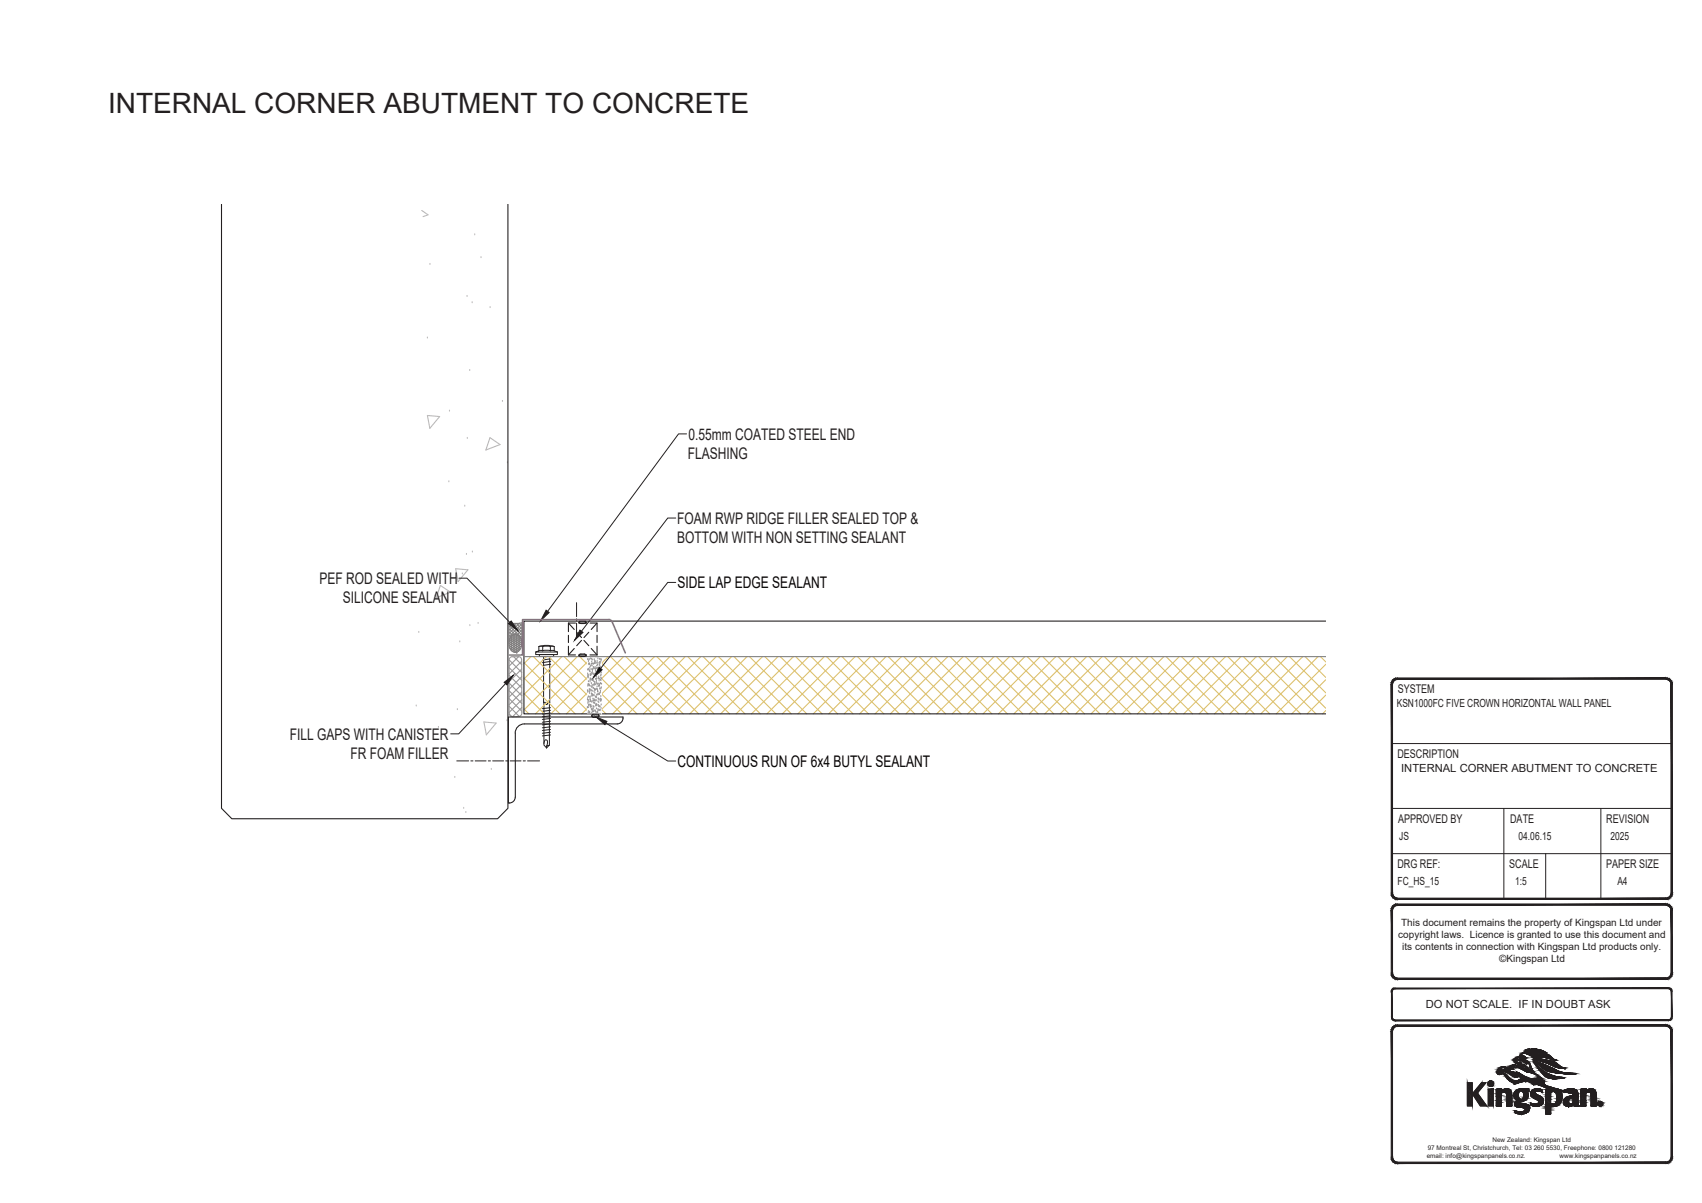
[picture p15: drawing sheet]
<svg xmlns="http://www.w3.org/2000/svg" width="297mm" height="210mm" viewBox="0 0 297 210" stroke-linecap="round" stroke-linejoin="round" font-family="sans-serif">
<defs><g id="words">
<text font-size="4.9" fill="#231f20" x="18.8" y="19.7">INTERNAL CORNER ABUTMENT TO CONCRETE</text>
<g font-size="2.8" fill="#231f20">
<text x="120.1" y="76.8">0.55mm COATED STEEL END</text>
<text x="120.1" y="80.1">FLASHING</text>
<text x="118.2" y="91.4">FOAM RWP RIDGE FILLER SEALED TOP &amp;</text>
<text x="118.2" y="94.8">BOTTOM WITH NON SETTING SEALANT</text>
<text x="55.8" y="101.9">PEF ROD SEALED WITH</text>
<text x="59.8" y="105.3">SILICONE SEALANT</text>
<text x="50.6" y="129.1">FILL GAPS WITH CANISTER</text>
<text x="61.2" y="132.5">FR FOAM FILLER</text>
</g>
<g font-size="2.8" fill="#040503">
<text x="118.3" y="102.7">SIDE LAP EDGE SEALANT</text>
<text x="118.2" y="133.8">CONTINUOUS RUN OF 6x4 BUTYL SEALANT</text>
</g>
<g font-size="2.1" fill="#231f20">
<text x="243.9" y="121">SYSTEM</text>
<text x="243.9" y="132.3">DESCRIPTION</text>
<text x="244" y="143.6">APPROVED BY</text>
<text x="263.6" y="143.6">DATE</text>
<text x="280.3" y="143.6">REVISION</text>
<text x="243.9" y="151.5">DRG REF:</text>
<text x="263.4" y="151.5">SCALE</text>
<text x="280.3" y="151.5">PAPER SIZE</text>
</g>
<g font-size="2" fill="#231f20">
<text x="243.8" y="123.5">KSN1000FC FIVE CROWN HORIZONTAL WALL PANEL</text>
<text x="244.5" y="134.8">INTERNAL CORNER ABUTMENT TO CONCRETE</text>
<text x="244.2" y="146.6">JS</text>
<text x="265" y="146.6">04.06.15</text>
<text x="281.1" y="146.6">2025</text>
<text x="243.9" y="154.5">FC_HS_15</text>
<text x="264.4" y="154.5">1:5</text>
<text x="282.3" y="154.5">A4</text>
<text x="248.8" y="176">DO NOT SCALE. IF IN DOUBT ASK</text>
</g>
<g font-size="1.7" fill="#231f20">
<text x="244.5" y="161.7">This document remains the property of Kingspan Ltd under</text>
<text x="244" y="163.8">copyright laws. Licence is granted to use this document and</text>
<text x="244.7" y="165.8">its contents in connection with Kingspan Ltd products only.</text>
<text x="261.7" y="168">©Kingspan Ltd</text>
</g>
<g font-size="1.1" fill="#231f20">
<text x="249" y="202.1">email: info@kingspanpanels.co.nz.</text>
<text x="249.2" y="200.7">97 Montreal St, Christchurch, Tel: 03 260 5530, Freephone: 0800 121280</text>
<text x="260.5" y="199.4">New Zealand: Kingspan Ltd</text>
<text x="272.2" y="202.1">www.kingspanpanels.co.nz</text>
</g>
</g></defs>
<g fill="none" stroke="#989898" stroke-width=".19">
<path d="M88.8 115.2l.1-.3 .5-.3h1.2l.3 .1 .1 .3 .1 9.5-.3 .4-.3 .2h-1.1l-.3-.2-.2-.2v-9.5M88.9 119.2l2.2 2.2M88.9 117.9l2.2 2.2M88.9 116.5l2.2 2.2M88.9 115.2l2.2 2.2M89.7 114.6l1.4 1.4M90.5 114.6l-1.6 1.7M91 115.4l-2.1 2.2M91.1 116.8l-2.2 2.2M91.1 118.1l-2.2 2.2M91.1 119.5l-2.2 2.2M88.9 123.3l1.7 1.8"/>
<path d="M88.9 121.9l2.2 2.3M88.9 120.6l2.2 2.2M88.9 124.6l.4 .5M91.1 120.8l-2.2 2.2M91.1 123.5l-1.7 1.6M91.1 122.1l-2.2 2.2"/>
</g>
<g fill="none" stroke="#bababa" stroke-width=".19">
<path d="M73.6 36.7l1.1 .8-.9 .3M74.6 58.8h.1M75 46h.1M81.5 51.6h.1M82.4 52.7h.1M82.8 40.8h.1M83.9 44.8h.1M85.5 53.5h.1M74.6 72.5l2.1 .2-1.7 2.1zM78.4 71.6h.1M81.6 76.3h.1M82 64.5h.1"/>
<path d="M85.5 76.4l1.8 1.2-2.5 1zM87.7 69.9h.1M78.3 83.9h.1M79.5 99.3l2.2 .2-1.8 2zM81.1 88.2h.1M81.4 96.6h.1M82.4 96.2h.1M88.6 80.6h.1M73.1 110.2h.1M75.9 103.9h.1M76.9 102.2l1.7 1.2-2.5 .9zM80.2 111.9h.1"/>
<path d="M80.7 100h.1M82 109h.1M83.4 108.6h.1M72.6 123.1h.1M76.5 126.8h.1M79.4 135.5h.1M79.8 123.7h.1M84.5 126l2.1 .2-1.7 2.1zM85.7 134.1h.1M88.5 125.6h.1M80.9 140.9h.1M81.3 141.6h.1"/>
</g>
<path d="M38.7 35.7v105.4l1.8 1.8h46.3l1.8-1.8v-105.4M231.4 108.4h-140v16.2h140M91.5 126.4a1.6 1.6 0 0 0-1.6 1.6v11.2M91.5 126.4h16.2a1.03 1.03 0 0 0 1-1.2h-20v15a1.04 1.04 0 0 0 1.2-1M103.3 124.9h.1M103.6 124.6a.31 .31 0 0 0-.3 .3 .31 .31 0 0 0 .3 .3M103.6 124.6h.6M103.6 125.2h.6M104.2 124.6l.3 .3M104.5 124.9h.1M104.5 124.9l-.3 .3" fill="none" stroke="#231f20" stroke-width=".19"/>
<g fill="none" stroke="#808180" stroke-width=".19">
<path d="M88.7 108.7l1 .1 1.4-.1v3.6a1.25 1.25 0 0 0-.4-1.3 1.25 1.25 0 0 0-1.4-.1l-.3 .4-.3 1zM88.8 112.3h.1M88.8 112h.1M88.8 111.7v.1M88.8 112.7h.1M88.9 111.7h.1M88.9 113h.1M88.9 112.7l.1 .1M88.9 113l.1 .2M88.9 112.3l.1 .2M88.9 112l.1 .2M88.9 111.7l.1 .1"/>
<path d="M89 108.8l2.1 2.1M89 111.4v.1M89 108.8l-.3 .3 1.8 1.8M89 113.2h.2M89 112.8h.2M89 112.5h.2M89 112.2h.2M89 111.8h.2M89 111.5h.2M89 113.2h.1M89 112.8l-.1 .2M89 112.5l-.1 .2"/>
<path d="M89 112.2l-.1 .1M89 111.8l-.1 .2M89 111.5l-.1 .2M89.1 111.2h.1M89.2 113.5h.1M89.2 113.2l.1 .1M89.2 113.5l.1 .1M89.2 112.8l.1 .2M89.2 112.5l.1 .2M89.2 112.2l.1 .1M89.2 111.2l.1 .2M89.2 111.5l.1 .2"/>
<path d="M89.2 111.8l.1 .2M89.3 111a1.06 1.06 0 0 1 1.2-.1 1.06 1.06 0 0 1 .5 1 1.41 1.41 0 0 1-1.3 1.9 1.74 1.74 0 0 1-.4-2.8zM89.3 111h.1M89.3 113.3h.2M89.3 113h.2M89.3 113.3l-.1 .2M89.3 113l-.1 .2M89.3 112.7h.2M89.3 112.3h.2M89.3 112h.2M89.3 111.7h.2M89.3 111.4h.2"/>
<path d="M89.3 112.7l-.1 .1M89.3 112.3l-.1 .2M89.3 112l-.1 .2M89.3 111.7l-.1 .1M89.3 111.4l-.1 .1M89.3 111l-.1 .2M89.3 111h.2M89.4 113.7h.1M89.5 113.7l.1 .1M89.5 113.3l.1 .2M89.5 113l.1 .2M89.5 112.7l.1 .1"/>
<path d="M89.5 111l.1 .2M89.5 111.4l.1 .1M89.5 111.7l.1 .1M89.5 112l.1 .2M89.5 112.3l.1 .2M89.5 108.8l-.8 .8 1.1 1.1M89.6 108.8l1.5 1.6M89.6 110.8v.1M89.6 113.5h.2M89.6 113.2h.2M89.6 112.8h.2M89.6 113.5l-.1 .2"/>
<path d="M89.6 113.2l-.1 .1M89.6 112.8l-.1 .2M89.6 112.5l-.1 .2M89.6 112.5h.2M89.6 112.2h.2M89.6 111.8h.2M89.6 111.5h.2M89.6 111.2h.2M89.6 112.2l-.1 .1M89.6 111.8l-.1 .2M89.6 111.5l-.1 .2M89.6 111.2l-.1 .2"/>
<path d="M89.6 110.9l-.1 .1M89.6 110.9h.2M89.7 113.8h.1M89.8 113.8v.1M89.8 113.5l.1 .2M89.8 113.2l.1 .1M89.8 110.9l.1 .1M89.8 111.2l.1 .2M89.8 111.5l.1 .2M89.8 111.8l.1 .2M89.8 112.2l.1 .1M89.8 112.5l.1 .2"/>
<path d="M89.8 112.8l.1 .2M89.9 110.7l-.1 .2M89.9 113.7h.2M89.9 113.3h.2M89.9 113h.2M89.9 113.7l-.1 .1M89.9 113.3l-.1 .2M89.9 113l-.1 .2M89.9 112.7l-.1 .1M89.9 112.3l-.1 .2M89.9 112l-.1 .2M89.9 112.7h.2"/>
<path d="M89.9 112.3h.2M89.9 112h.2M89.9 111.7h.2M89.9 111.4h.2M89.9 111.7l-.1 .1M89.9 111.4l-.1 .1M89.9 111l-.1 .2M89.9 111h.2M90.1 108.8l-1.4 1.3 .7 .7M90.1 113.7l.1 .1M90.1 111l.1 .2M90.1 111.4l.1 .1"/>
<path d="M90.1 111.7l.1 .1M90.1 112l.1 .2M90.1 112.3l.1 .2M90.1 112.7l.1 .1M90.1 113l.1 .2M90.1 113.3l.1 .2M90.1 108.8l1 1.1M90.1 110.8l.1 .1M90.2 113.8h.1M90.2 113.5h.2M90.2 113.2h.2M90.2 112.8h.2"/>
<path d="M90.2 113.5l-.1 .2M90.2 113.2l-.1 .1M90.2 112.8l-.1 .2M90.2 112.5l-.1 .2M90.2 112.2l-.1 .1M90.2 111.8l-.1 .2M90.2 111.5l-.1 .2M90.2 112.5h.2M90.2 112.2h.2M90.2 111.8h.2M90.2 111.5h.2M90.2 111.2h.2"/>
<path d="M90.2 111.2l-.1 .2M90.2 110.9l-.1 .1M90.2 110.9h.2M90.4 110.8v.1M90.4 110.9l.1 .1M90.4 111.2l.1 .2M90.4 111.5l.1 .2M90.4 111.8l.1 .2M90.4 112.2l.1 .1M90.4 112.5l.1 .2M90.4 112.8l.1 .2M90.4 113.5l.1 .2"/>
<path d="M90.4 113.2l.1 .1M90.5 113.7h.1M90.5 113.3h.2M90.5 113h.2M90.5 113.7h-.1M90.5 113.3l-.1 .2M90.5 113l-.1 .2M90.5 112.7l-.1 .1M90.5 112.3l-.1 .2M90.5 112l-.1 .2M90.5 111.7l-.1 .1M90.5 111.4l-.1 .1"/>
<path d="M90.5 111l-.1 .2M90.5 112.7h.2M90.5 112.3h.2M90.5 112h.2M90.5 111.7h.2M90.5 111.4h.2M90.5 111h.1M90.7 111.4l.1 .1M90.7 111.7l.1 .1M90.7 112l.1 .2M90.7 112.3l.1 .2M90.7 112.7l.1 .1"/>
<path d="M90.7 113l.1 .2M90.7 113.3v.1M90.7 111.1l.4 .4M90.7 111.2v.2M90.8 112.8h.2M90.8 113.2h.1M90.8 113.2l-.1 .1M90.8 112.8l-.1 .2M90.8 112.5l-.1 .2M90.8 112.2l-.1 .1M90.8 111.8l-.1 .2M90.8 111.5l-.1 .2"/>
<path d="M90.8 112.5h.2M90.8 112.2h.2M90.8 111.8h.2M90.8 111.5h.1M91 111.8v.2M91 112.2v.1M91 112.5v.2M91 112.8v.1M91 111.7v.1M91 112.7h.1M91 112.7v.1M91 112.3v.2"/>
<path d="M91 112v.2M91 112.3h.1M91 112h.1M91.1 108.7v.1M91.1 112h.1M91.1 112.1h.1M91.1 109.3l-.5-.5-1.9 1.9 .4 .4M91.1 111.5l-.1 .1M91.1 111l-.2 .3M91.1 110.4l-.5 .6M91.1 109.9l-.8 .8M91.1 109.4l-1.2 1.3"/>
<path d="M91.1 108.8l-2.4 2.4 .2 .2M103.3 125l.3 .2M103.4 124.7l.4 .5M103.5 124.6l.6 .6M103.8 124.6l.5 .6M104 124.6l.5 .5M104.3 124.6l.2 .2"/>
</g>
<g fill="none" stroke="#231f20" stroke-width=".17">
<path d="M93.5 113.8v.5h3.8v-.5M94 112.9h.7M94 113.6l-.5 .2h3.8M94 112.9v.7M94 112.9l1.4-.3 1.3 .3M94.1 114.3h2.6l-.1 .3h-2.4zM94.7 113.6h1.4M94.7 112.9h1.4M94.7 112.9v.7h-.7M94.9 114.6v15.4l.5 .5 .5-.5v-15.4M96.1 115l-1.4 .2M96.1 115.4l-1.4 .3"/>
<path d="M96.1 115.9l-1.4 .3M96.7 112.9l-.4-.1-.2 .1-.1 .7h.7M96.7 113.6l.6 .2M96.7 112.9v.7M100.6 105.2v2.4M100.6 108v.4M100.6 108.8v2.4M79.7 132.8h2.1M82.2 132.8h.3M82.9 132.8h1.9M85.2 132.8h.4M86 132.8h1.9"/>
<path d="M88.3 132.8h.3M89 132.8h1.9M91.3 132.8h.4M92.1 132.8h2.1M94.9 122.6h.3v.2M94.9 129.8l.2-.6 .2-.1 .2 .2-.1 .9M95.6 122.8l-.2 .2-.2-.2M95.9 130.1l-.5 .1v.4M95.9 122.6h-.2l-.1 .2M96.1 124l-1.4 .2M96.1 124.5l-1.4 .1M96.1 124.9l-1.4 .2"/>
<path d="M96.1 125.4l-1.4 .2M96.1 125.9l-1.4 .2M96.1 126.4l-1.4 .1M96.1 126.9l-1.4 .1M96.1 127.3l-1.4 .2M96.1 127.8l-1.4 .2M96.1 128.3l-1.4 .2M96.1 123.5l-1.4 .2"/>
</g>
<g fill="none" stroke="#dcc06c" stroke-width=".19">
<path d="M91.4 115.6l9 9M91.4 118.3l6.3 6.3M92.7 114.6l-1.3 1.2M93.1 114.6l10 10M95.4 114.6l-4 3.9M95.8 114.6l10 10M98.1 114.6l-6.7 6.6M98.5 114.6l10 10M100.8 114.6l-9.4 9.3M101.2 114.6l10 10M103.4 114.6l-10 10M103.9 114.6l10 10"/>
<path d="M106.1 114.6l-10 10M106.5 114.6l10.1 10M108.8 114.6l-10 10M109.2 114.6l10 10M111.5 114.6l-10 10M111.9 114.6l10 10M114.2 114.6l-10 10M114.6 114.6l10 10M116.9 114.6l-10 10M117.3 114.6l10 10M119.6 114.6l-10 10M120 114.6l10 10"/>
<path d="M122.3 114.6l-10 10M122.7 114.6l10 10M125 114.6l-10 10M125.4 114.6l10 10M127.7 114.6l-10 10M128.1 114.6l10 10M130.4 114.6l-10 10M130.8 114.6l10 10M133.1 114.6l-10 10M133.5 114.6l10 10M135.8 114.6l-10 10M136.2 114.6l10 10"/>
<path d="M138.5 114.6l-10 10M138.9 114.6l10 10M141.2 114.6l-10 10M141.6 114.6l10 10M143.9 114.6l-10.1 10M144.3 114.6l10 10M146.5 114.6l-10 10M146.9 114.6l10.1 10M149.2 114.6l-10 10M149.7 114.6l9.9 10M151.9 114.6l-10 10M152.3 114.6l10 10"/>
<path d="M154.6 114.6l-10 10M155 114.6l10 10M157.3 114.6l-10 10M157.7 114.6l10 10M160 114.6l-10 10M160.4 114.6l10 10M162.7 114.6l-10 10M163.1 114.6l10 10M165.4 114.6l-10 10M165.8 114.6l10 10M168.1 114.6l-10 10M168.5 114.6l10 10"/>
<path d="M170.8 114.6l-10 10M171.2 114.6l10 10M173.5 114.6l-10 10M173.9 114.6l10 10M176.2 114.6l-10 10M176.6 114.6l10 10M178.9 114.6l-10 10M179.3 114.6l10 10M181.6 114.6l-10 10M182 114.6l10 10M184.3 114.6l-10 10M184.7 114.6l10 10"/>
<path d="M186.9 114.6l-9.9 10M187.3 114.6l10.1 10M189.6 114.6l-10 10M190.1 114.6l9.9 10M192.3 114.6l-10 10M192.7 114.6l10 10M195 114.6l-10 10M195.4 114.6l10 10M197.7 114.6l-10 10M198.1 114.6l10 10M200.4 114.6l-10 10M200.8 114.6l10 10"/>
<path d="M203.1 114.6l-10 10M203.5 114.6l10 10M205.8 114.6l-10 10M206.2 114.6l10 10M208.5 114.6l-10 10M208.9 114.6l10 10M211.2 114.6l-10 10M211.6 114.6l10 10M213.9 114.6l-10 10M214.3 114.6l10 10M216.6 114.6l-10 10M217 114.6l10 10"/>
<path d="M219.3 114.6l-10 10M219.7 114.6l10 10M222 114.6l-10 10M222.4 114.6l9 9M224.7 114.6l-10 10M225.1 114.6l6.3 6.3M227.3 114.6l-9.9 10M227.8 114.6l3.6 3.7M230 114.6l-10 10M230.5 114.6l.9 .9M231.4 118.6l-6 6M231.4 115.9l-8.7 8.7"/>
<path d="M91.4 121l3.6 3.6M91.4 123.7l.9 .9M231.4 124l-.6 .6M231.4 121.3l-3.3 3.3"/>
</g>
<path d="M102.5 124.4h2.5" fill="none" stroke="#fff" stroke-width=".17"/>
<path d="M102.5 114.8l2.5 9.6v-9.6zM102.5 114.8l2.5 9.6h-2.5z" fill="#fff"/>
<path d="M102.5 114.8l2.5 9.6h-2.5zM102.5 114.8h2.5v9.6z" fill="none" stroke="#fff" stroke-width=".17"/>
<g fill="none" stroke="#989898" stroke-width=".19">
<path d="M102.5 115h.1M102.6 116.8h.1M102.6 117.5h.1M102.6 117.7h.1M102.6 119.6h.1M102.6 118h.1M102.6 119.3h.1M102.6 118.1h.1M102.7 116.8h.1M102.7 116.6h.1M102.7 118.8h.1M102.7 115.3h.1"/>
<path d="M102.7 119.3h.1M102.8 115.7h.1M102.8 115.8h.1M102.8 117.7h.1M102.8 119.4h.1M102.8 115h.1M102.8 119.5h.1M102.8 114.9h.1M102.8 116.7h.1M102.9 115.7h.1M102.9 117h.1M102.9 119.5h.1"/>
<path d="M102.9 116.4h.1M102.9 115.8h.1M103 118.6h.1M103 118.8h.1M103 118.3h.1M103 117.1h.1M103 117.5h.1M103 116.2h.1M103.1 117.7h.1M103.1 118.4h.1M103.1 117.8h.1M103.1 114.8h.1"/>
<path d="M103.1 119.6h.1M103.1 116.7h.1M103.2 116h.1M103.2 118.6h.1M103.2 117.6h.1M103.2 119.1h.1M103.2 115.8h.1M103.2 114.9h.1M103.3 117.3h.1M103.3 115.4h.1M103.3 119.8h.1M103.3 117.4h.1"/>
<path d="M103.3 116.1h.1M103.3 116.7h.1M103.3 119.7h.1M103.4 119.5h.1M103.4 118.4h.1M103.4 118.6h.1M103.4 116.7h.1M103.4 117h.1M103.4 115.7h.1M103.4 115h.1M103.4 118.5h.1M103.5 117.4h.1"/>
<path d="M103.5 119.9h.1M103.5 117.6h.1M103.5 118.5h.1M103.5 116.3h.1M103.5 118.1h.1M103.5 119.4h.1M103.6 120h.1M103.6 115.8h.1M103.6 116.4h.1M103.6 118.8h.1M103.6 116.6h.1M103.7 117.6h.1"/>
<path d="M103.7 119.5h.1M103.7 115.6h.1M103.7 115h.1M103.7 117.5h.1M103.7 119.2h.1M103.7 117.9h.1M103.8 118.9h.1M103.8 115.6h.1M103.8 116.6h.1M103.8 115.2h.1M103.8 115.3h.1M103.8 119h.1"/>
<path d="M103.8 119.4h.1M103.9 116.3h.1M103.9 115.4h.1M103.9 115.6h.1M103.9 119.3h.1M103.9 117h.1M103.9 118.4h.1M103.9 116.6h.1M104 117.7h.1M104 117.4h.1M104.1 117.9h.1M104.1 118.4h.1"/>
<path d="M104.1 116.5h.1M104.1 118.8h.1M104.1 118h.1M104.1 117.4h.1M104.1 119.1h.1M104.1 116.1h.1M104.2 119.2h.1M104.2 115.6h.1M104.2 119.7h.1M104.2 115.3h.1M104.3 116.5h.1M104.3 115.9h.1"/>
<path d="M104.3 117.5h.1M104.3 116.9h.1M104.3 119.3h.1M104.3 116.6h.1M104.3 114.8h.1M104.4 117h.1M104.4 118.3h.1M104.4 117.3h.1M104.4 119.6h.1M104.5 117.4h.1M104.5 118.3h.1M104.5 118h.1"/>
<path d="M104.5 119.2h.1M104.5 117h.1M104.5 119.5h.1M104.5 115.6h.1M104.6 118.7h.1M104.6 116.4h.1M104.6 115.9h.1M104.6 119.6h.1M104.6 114.9h.1M104.6 118.4h.1M104.6 116h.1M104.6 119.4h.1"/>
<path d="M104.6 115.5h.1M104.7 117.3h.1M104.7 115.6h.1M104.7 115.7h.1M104.8 116.3h.1M104.8 119.2h.1M104.8 118.5h.1M104.8 116.9h.1M104.8 115.4h.1M104.8 117.8h.1M104.9 114.9h.1M104.9 118.2h.1"/>
<path d="M104.9 118.6h.1M104.9 116.5h.1M104.9 117.6h.1M104.9 115.1h.1M104.9 115h.1M104.9 119.9h.1M104.9 117.3h.1M105 118.3h.1M105 119.2h.1M102.5 123.4h.1M102.5 120.4h.1M102.5 122h.1"/>
<path d="M102.6 120.7h.1M102.6 121.6h.1M102.6 122.6h.1M102.6 122.4h.1M102.7 124.3h.1M102.7 123.3h.1M102.7 123h.1M102.7 122.1h.1M102.7 121.4h.1M102.7 124h.1M102.8 123h.1M102.8 120.5h.1"/>
<path d="M102.8 124.3h.1M102.8 122.4h.1M102.8 120.6h.1M102.8 120.2h.1M102.9 124.2h.1M102.9 122.9h.1M102.9 120.9h.1M102.9 121.5h.1M103 121.9h.1M103 120.2h.1M103 121.6h.1M103 120.5h.1"/>
<path d="M103 123.2h.1M103 122h.1M103.1 123h.1M103.1 122.3h.1M103.1 123.3h.1M103.1 122.9h.1M103.1 120.3h.1M103.2 121.3h.1M103.2 123.6h.1M103.2 123.2h.1M103.2 120.9h.1M103.2 123.8h.1"/>
<path d="M103.3 122.4h.1M103.3 124.3h.1M103.3 120.4h.1M103.3 121h.1M103.3 121.1h.1M103.4 122.3h.1M103.4 120.5h.1M103.4 121.3h.1M103.4 123.8h.1M103.4 121.2h.1M103.4 124.1h.1M103.5 123.6h.1"/>
<path d="M103.5 121.2h.1M103.5 121.9h.1M103.5 123.1h.1M103.6 122.5h.1M103.6 122.2h.1M103.6 124.1h.1M103.6 121.3h.1M103.6 123.3h.1M103.6 123.2h.1M103.6 121.9h.1M103.7 121.3h.1M103.7 120.6h.1"/>
<path d="M103.7 123.9h.1M103.7 122.5h.1M103.8 120.1h.1M103.8 120.3h.1M103.8 122.2h.1M103.8 122.6h.1M103.8 122h.1M103.8 120.8h.1M103.9 123.9h.1M103.9 124h.1M103.9 120.3h.1M103.9 121.5h.1"/>
<path d="M104 124.1h.1M104 122.2h.1M104 123.1h.1M104 121.6h.1M104 122.8h.1M104 121.4h.1M104 122.9h.1M104.1 122.1h.1M104.1 121.6h.1M104.1 120.1h.1M104.1 123.5h.1M104.1 122.9h.1"/>
<path d="M104.1 121.2h.1M104.2 122.9h.1M104.2 123h.1M104.2 124.2h.1M104.2 120.2h.1M104.3 120.6h.1M104.3 120.4h.1M104.3 124.2h.1M104.3 121.1h.1M104.3 123.7h.1M104.3 123.9h.1M104.4 122.3h.1"/>
<path d="M104.4 121.9h.1M104.4 121h.1M104.4 121.8h.1M104.4 123h.1M104.5 123.2h.1M104.5 122.5h.1M104.5 123.8h.1M104.5 122h.1M104.5 123.9h.1M104.6 121.1h.1M104.6 123.1h.1M104.6 123.2h.1"/>
<path d="M104.6 123.8h.1M104.7 120.9h.1M104.7 120.1h.1M104.7 120h.1M104.7 122h.1M104.7 123.2h.1M104.8 122.2h.1M104.8 121.9h.1M104.8 120.7h.1M104.8 120.5h.1M104.8 123.8h.1M104.9 122.2h.1"/>
<path d="M104.9 121.4h.1M104.9 120.1h.1M104.9 123.5h.1M104.9 121.9h.1M104.9 122.1h.1M104.9 122.9h.1"/>
</g>
<g fill="none" stroke="#808180" stroke-width=".19">
<path d="M91.4 114.6h140M101.1 108.7l.2 .1M101.1 114.5l.2 .1M101.1 108.5l.5 .3M101.1 114.3l.5 .3M101.2 108.5l.6 .3M101.2 114.2l.6 .4M101.5 108.4l.6 .4M101.5 114.2l.6 .4M101.7 108.4l.5 .4M101.7 114.2l.5 .3M102 108.4l.3 .2"/>
<path d="M102 114.2l.3 .1"/>
</g>
<g fill="none" stroke="#231f20" stroke-width=".19">
<path d="M99.2 108.8l1 1.1M99.2 112.8v1.5h1.2M99.2 110.9v1.3M100.2 113.2l-1 1.1M100.4 108.8h-1.2v1.5M100.6 110.4l.9 .9M101.1 108.6h.1M101.1 114.4h.1M101.1 114.3h1.2M101.1 108.8h1.2M101.1 108.5l.9-.1 .3 .2-.3 .2h-.6l-.3-.1zM101.1 114.3l1-.1 .1 .3a1.07 1.07 0 0 1-1 0z"/>
<path d="M101.5 111.8l-.9 .9M101.9 111.8l.9 .9M102.3 108.6h.1M102.3 114.4h.1M102.8 110.4l-.9 .9M103 114.3h1.2M103 108.8h1.2v1.5M103.2 113.2l1 1.1M104.2 108.8l-1 1.1M104.2 110.9v1.3M104.2 112.8v1.5"/>
</g>
<path d="M104 125.2l1.9 .7-.3 .6z" fill="#231f20"/>
<path d="M104 125.2l1.9 .7-.3 .6zM105.7 126.2l10.8 6.6h1.4" fill="none" stroke="#231f20" stroke-width=".17"/>
<path d="M101.2 110l.5 .4-1.4 1.4z" fill="#231f20"/>
<path d="M117.9 90.4h-1.4l-15 19.8M101.2 110l.5 .4-1.4 1.4z" fill="none" stroke="#231f20" stroke-width=".17"/>
<path d="M88 119.1l1.6-1.2-1.1 1.6z" fill="#231f20"/>
<path d="M88 119.1l1.6-1.2-1.1 1.6zM88.2 119.3l-8.1 8.8h-1.4" fill="none" stroke="#231f20" stroke-width=".17"/>
<path d="M88.7 108.9l.5-.5 1.2 1.7z" fill="#231f20"/>
<path d="M80.1 100.9h1.4l7.5 7.7M88.7 108.9l.5-.5 1.2 1.7z" fill="none" stroke="#231f20" stroke-width=".17"/>
<path d="M95.3 106.5l.5 .4-1.4 1.4z" fill="#231f20"/>
<path d="M119.8 75.7h-1.4l-22.8 31M95.3 106.5l.5 .4-1.4 1.4z" fill="none" stroke="#231f20" stroke-width=".17"/>
<path d="M117.3 99.6v4.1l46.3-4.1zM117.3 103.7l46.3-4.1v4.1z" fill="#fff"/>
<path d="M117.3 99.6h46.3l-46.3 4.1zM117.3 103.7l46.3-4.1v4.1z" fill="none" stroke="#fff" stroke-width=".17"/>
<path d="M104.6 116.5l.5 .4-1.5 1.4z" fill="#040503"/>
<path d="M104.6 116.5l.5 .4-1.5 1.4zM117.9 101.7h-1.4l-11.7 15M262.5 141.1v15.8" fill="none" stroke="#231f20" stroke-width=".17"/>
<path d="M106.3 108.1l.2 .1 .3 .3 2.3 5.5M106.3 108.2h-15.1v6.1h-2.3" fill="none" stroke="#b9519f" stroke-width=".3"/>
<path d="M290.8 156.8l.2 .2h-.2zM290.8 156.8l.2 .2v-.3zM291 156.7l.3 .2-.3 .1zM291 156.7l.3 .2-.1-.3zM291.2 156.6l.3 .1-.2 .2zM291.2 156.6l.3 .1-.1-.2zM291.4 156.5h.3l-.2 .2zM291.5 156.3l-.1 .2h.3zM291.5 156.3l.3-.1-.1 .3zM291.6 156.1l-.1 .2 .3-.1zM291.6 156.1l.3-.2-.1 .3zM291.6 155.9v.2l.3-.2z" fill="#231f20"/>
<path d="M290.8 156.8l.2 .2h-.2zM290.8 156.8l.2-.1v.3zM291 156.7l.3 .2-.3 .1zM291 156.7l.2-.1 .1 .3zM291.2 156.6l.3 .1-.2 .2zM291.2 156.6l.2-.1 .1 .2zM291.4 156.5h.3l-.2 .2zM291.5 156.3l.3-.1-.1 .3zM291.5 156.3l.2 .2h-.3zM291.6 156.1l.3-.2-.1 .3zM291.6 156.1l.2 .1-.3 .1zM291.6 155.9h.3l-.3 .2z" fill="none" stroke="#231f20" stroke-width=".17"/>
<path d="M291.6 119.4v36.5h.3zM291.6 119.4h.3v36.5z" fill="#231f20"/>
<path d="M291.6 119.4h.3v36.5zM291.6 119.4l.3 36.5h-.3z" fill="none" stroke="#231f20" stroke-width=".17"/>
<path d="M291.8 119.1l.1 .3h-.3zM291.6 119.2v.2l.2-.3zM291.7 118.9l.1 .2-.2 .1zM291.5 119l.1 .2 .1-.3zM291.5 118.7l.2 .2-.2 .1zM291.4 118.8l.1 .2v-.3zM291.3 118.5l.2 .2-.1 .1zM291.3 118.5l-.1 .2 .2 .1zM291 118.4l.3 .1-.1 .2zM291 118.4v.2l.2 .1zM290.8 118.3l.2 .1v.2zM290.8 118.3v.3h.2z" fill="#231f20"/>
<path d="M290.8 118.3l.2 .1v.2zM290.8 118.3l.2 .3h-.2zM291 118.4l.3 .1-.1 .2zM291 118.4l.2 .3-.2-.1zM291.3 118.5l.2 .2-.1 .1zM291.3 118.5l.1 .3-.2-.1zM291.4 118.8l.1-.1v.3zM291.5 119l.2-.1-.1 .3zM291.5 118.7l.2 .2-.2 .1zM291.6 119.2l.2-.1-.2 .3zM291.7 118.9l.1 .2-.2 .1zM291.8 119.1l.1 .3h-.3z" fill="none" stroke="#231f20" stroke-width=".17"/>
<path d="M243.9 118.6h46.9v-.3zM243.9 118.3h46.9l-46.9 .3z" fill="#231f20"/>
<path d="M243.9 118.6l46.9-.3v.3zM243.9 118.3h46.9l-46.9 .3z" fill="none" stroke="#231f20" stroke-width=".17"/>
<path d="M243.6 118.4l.3-.1v.3zM243.6 118.4l.1 .2h.2zM243.3 118.5l.3-.1 .1 .2zM243.3 118.5l.2 .2 .2-.1zM243.1 118.7l.2-.2 .2 .2zM243.1 118.7l.2 .1 .2-.1zM243.1 118.7l.2 .1-.4 .1zM242.9 118.9l.3 .1 .1-.2zM242.9 118.9l.3 .1-.4 .1zM242.8 119.1l.3 .1 .1-.2zM242.8 119.1l.3 .1-.3 .2zM242.8 119.4h.2l.1-.2z" fill="#231f20"/>
<path d="M242.8 119.4l.3-.2-.1 .2zM242.8 119.1l.4-.1-.1 .2zM242.8 119.1l.3 .1-.3 .2zM242.9 118.9l.3 .1-.4 .1zM242.9 118.9l.4-.1-.1 .2zM243.1 118.7l.2 .1-.4 .1zM243.1 118.7h.4l-.2 .1zM243.1 118.7l.2-.2 .2 .2zM243.3 118.5l.4 .1-.2 .1zM243.3 118.5l.3-.1 .1 .2zM243.6 118.4l.3-.1v.3zM243.6 118.4l.3 .2h-.2z" fill="none" stroke="#231f20" stroke-width=".17"/>
<path d="M242.8 119.4l.2 36.5v-36.5zM242.8 119.4l.2 36.5h-.2z" fill="#231f20"/>
<path d="M242.8 119.4h.2v36.5zM242.8 119.4l.2 36.5h-.2z" fill="none" stroke="#231f20" stroke-width=".17"/>
<path d="M242.8 155.9h.2l-.2 .3zM243 155.9l-.2 .3 .3-.1zM242.8 156.2l.3-.1-.2 .4zM243.1 156.1l-.2 .4 .3-.2zM242.9 156.5l.3-.2-.1 .4zM243.2 156.3l-.1 .4 .2-.2zM243.3 156.5v.4l-.2-.2zM243.3 156.5v.4l.2-.3zM243.5 156.6l.1 .4-.3-.1zM243.5 156.6l.1 .4 .1-.3zM243.7 156.7l.2 .3h-.3zM243.7 156.7l.2 .3v-.2z" fill="#231f20"/>
<path d="M242.8 155.9h.2l-.2 .3zM242.8 156.2l.3-.1-.2 .4zM242.9 156.5l.3-.2-.1 .4zM243 155.9l.1 .2-.3 .1zM243.1 156.1l.1 .2-.3 .2zM243.1 156.7l.2-.2v.4zM243.2 156.3l.1 .2-.2 .2zM243.3 156.5l.2 .1-.2 .3zM243.5 156.6l.2 .1-.1 .3zM243.5 156.6l.1 .4-.3-.1zM243.7 156.7l.2 .1v.2zM243.7 156.7l.2 .3h-.3z" fill="none" stroke="#231f20" stroke-width=".17"/>
<path d="M243.9 156.8v.2l46.9-.2zM243.9 157l46.9-.2v.2z" fill="#231f20"/>
<path d="M242.9 129.8h48.8M242.9 149h48.8M242.9 141.1h48.8M243.9 157.9l1.9 .1M243.9 156.8h46.9l-46.9 .2zM243.9 157l46.9-.2v.2zM269.8 149v7.9M279.4 141.1v15.8" fill="none" stroke="#231f20" stroke-width=".17"/>
<path d="M290.8 202.8l.2 .3h-.2zM290.8 202.8l.2 .3v-.3zM291 202.8l.3 .1-.3 .2zM291 202.8l.3 .1-.1-.2zM291.2 202.7l.3 .1-.2 .1zM291.2 202.7l.3 .1-.1-.2zM291.4 202.6l.3-.1-.2 .3zM291.5 202.4l-.1 .2 .3-.1zM291.5 202.4l.3-.1-.1 .2zM291.6 202.2l-.1 .2 .3-.1zM291.6 202.2l.3-.2-.1 .3zM291.6 202v.2l.3-.2z" fill="#231f20"/>
<path d="M290.8 202.8l.2 .3h-.2zM290.8 202.8h.2v.3zM291 202.8l.3 .1-.3 .2zM291 202.8l.2-.1 .1 .2zM291.2 202.7l.3 .1-.2 .1zM291.2 202.7l.2-.1 .1 .2zM291.4 202.6l.3-.1-.2 .3zM291.5 202.4l.3-.1-.1 .2zM291.5 202.4l.2 .1-.3 .1zM291.6 202.2l.3-.2-.1 .3zM291.6 202.2l.2 .1-.3 .1zM291.6 202h.3l-.3 .2z" fill="none" stroke="#231f20" stroke-width=".17"/>
<path d="M291.6 180v22h.3zM291.6 180h.3v22z" fill="#231f20"/>
<path d="M291.6 180h.3v22zM291.6 180l.3 22h-.3z" fill="none" stroke="#231f20" stroke-width=".17"/>
<path d="M291.8 179.7l.1 .3h-.3zM291.6 179.8v.2l.2-.3zM291.7 179.4l.1 .3-.2 .1zM291.5 179.6l.1 .2 .1-.4zM291.5 179.2l.2 .2-.2 .2zM291.5 179.2l-.1 .2 .1 .2zM291.3 179l.2 .2-.1 .2zM291.3 179l-.1 .2 .2 .2zM291 178.9l.3 .1-.1 .2zM291 178.9v.3h.2zM290.8 178.9h.2v.3zM290.8 178.9v.2l.2 .1z" fill="#231f20"/>
<path d="M290.8 178.9h.2v.3zM290.8 178.9l.2 .3-.2-.1zM291 178.9l.3 .1-.1 .2zM291 178.9l.2 .3h-.2zM291.3 179l.2 .2-.1 .2zM291.3 179l.1 .4-.2-.2zM291.5 179.6l.2-.2-.1 .4zM291.5 179.2l.2 .2-.2 .2zM291.5 179.2v.4l-.1-.2zM291.6 179.8l.2-.1-.2 .3zM291.7 179.4l.1 .3-.2 .1zM291.8 179.7l.1 .3h-.3z" fill="none" stroke="#231f20" stroke-width=".17"/>
<path d="M243.9 179.1h46.9v-.2zM243.9 178.9h46.9l-46.9 .2z" fill="#231f20"/>
<path d="M243.9 179.1l46.9-.2v.2zM243.9 178.9h46.9l-46.9 .2z" fill="none" stroke="#231f20" stroke-width=".17"/>
<path d="M243.6 178.9h.3v.2zM243.6 178.9l.1 .3 .2-.1zM243.3 179l.3-.1 .1 .3zM243.3 179l.2 .2h.2zM243.1 179.2l.2-.2 .2 .2zM243.1 179.2l.2 .2 .2-.2zM243.1 179.2l.2 .2h-.4zM242.9 179.4l.3 .2 .1-.2zM242.9 179.4l.3 .2-.4 .1zM242.8 179.7l.3 .1 .1-.2zM242.8 179.7l.3 .1-.3 .2zM242.8 180h.2l.1-.2z" fill="#231f20"/>
<path d="M242.8 180l.3-.2-.1 .2zM242.8 179.7l.4-.1-.1 .2zM242.8 179.7l.3 .1-.3 .2zM242.9 179.4l.3 .2-.4 .1zM242.9 179.4h.4l-.1 .2zM243.1 179.2l.2 .2h-.4zM243.1 179.2h.4l-.2 .2zM243.1 179.2l.2-.2 .2 .2zM243.3 179l.4 .2h-.2zM243.3 179l.3-.1 .1 .3zM243.6 178.9h.3v.2zM243.6 178.9l.3 .2-.2 .1z" fill="none" stroke="#231f20" stroke-width=".17"/>
<path d="M242.8 180l.2 22v-22zM242.8 180l.2 22h-.2z" fill="#231f20"/>
<path d="M242.8 180h.2v22zM242.8 180l.2 22h-.2z" fill="none" stroke="#231f20" stroke-width=".17"/>
<path d="M242.8 202h.2l-.2 .3zM243 202l-.2 .3 .3-.1zM242.8 202.3l.3-.1-.2 .3zM243.1 202.2l-.2 .3 .3-.1zM242.9 202.5l.3-.1-.1 .4zM243.2 202.4l-.1 .4 .2-.2zM243.3 202.6v.3l-.2-.1zM243.3 202.6v.3l.2-.2zM243.5 202.7l.1 .4-.3-.2zM243.5 202.7l.1 .4 .1-.3zM243.7 202.8l.2 .3h-.3zM243.7 202.8l.2 .3v-.3z" fill="#231f20"/>
<path d="M242.8 202h.2l-.2 .3zM242.8 202.3l.3-.1-.2 .3zM242.9 202.5l.3-.1-.1 .4zM243 202l.1 .2-.3 .1zM243.1 202.2l.1 .2-.3 .1zM243.1 202.8l.2-.2v.3zM243.2 202.4l.1 .2-.2 .2zM243.3 202.6l.2 .1-.2 .2zM243.5 202.7l.2 .1-.1 .3zM243.5 202.7l.1 .4-.3-.2zM243.7 202.8h.2v.3zM243.7 202.8l.2 .3h-.3z" fill="none" stroke="#231f20" stroke-width=".17"/>
<path d="M243.9 202.8v.3l46.9-.3zM243.9 203.1l46.9-.3v.3z" fill="#231f20"/>
<path d="M243.9 202.8h46.9l-46.9 .3zM243.9 203.1l46.9-.3v.3z" fill="none" stroke="#231f20" stroke-width=".17"/>
<path d="M291.2 178l.2 .1-.2 .1zM291.2 178l.2 .1v-.1zM291.4 178h.2l-.2 .1zM291.4 178h.2l-.1-.1zM291.5 177.9l.3-.1-.2 .2zM291.6 177.7l-.1 .2 .3-.1zM291.8 177.5v.3l-.2-.1zM291.7 177.5l-.1 .2 .2-.2z" fill="#231f20"/>
<path d="M291.2 178l.2 .1-.2 .1zM291.2 178h.2v.1zM291.4 178h.2l-.2 .1zM291.4 178l.1-.1 .1 .1zM291.5 177.9l.3-.1-.2 .2zM291.6 177.7l.2 .1-.3 .1zM291.7 177.5h.1l-.2 .2zM291.8 177.5v.3l-.2-.1z" fill="none" stroke="#231f20" stroke-width=".17"/>
<path d="M291.7 173.1v4.4h.1zM291.7 173.1h.1v4.4z" fill="#231f20"/>
<path d="M291.7 173.1h.1v4.4zM291.7 173.1l.1 4.4h-.1z" fill="none" stroke="#231f20" stroke-width=".17"/>
<path d="M291.8 172.8v.3h-.1zM291.6 172.9l.1 .2 .1-.3zM291.6 172.6l.2 .2-.2 .1zM291.6 172.6l-.1 .1 .1 .2zM291.4 172.5l.2 .1-.1 .1zM291.4 172.5v.1l.1 .1zM291.2 172.5h.2v.1zM291.2 172.5v.1h.2z" fill="#231f20"/>
<path d="M291.2 172.5h.2v.1zM291.2 172.5l.2 .1h-.2zM291.4 172.5l.1 .2-.1-.1zM291.4 172.5l.2 .1-.1 .1zM291.6 172.6l.2 .2-.2 .1zM291.6 172.9l.2-.1-.1 .3zM291.6 172.6v.3l-.1-.2zM291.8 172.8v.3h-.1z" fill="none" stroke="#231f20" stroke-width=".17"/>
<path d="M243.5 172.6h47.7v-.1zM243.5 172.5h47.7l-47.7 .1z" fill="#231f20"/>
<path d="M243.5 172.6l47.7-.1v.1zM243.5 172.5h47.7l-47.7 .1z" fill="none" stroke="#231f20" stroke-width=".17"/>
<path d="M243.2 172.5h.3v.1zM243.2 172.5l.1 .1h.2zM243 172.6l.2-.1 .1 .1zM243 172.6l.1 .1 .2-.1zM243 172.6l.1 .1-.2 .1zM242.9 172.8l.1 .1 .1-.2zM242.9 172.8l.1 .1-.2 .2zM243 172.9l-.2 .2h.2z" fill="#231f20"/>
<path d="M242.9 172.8l.2-.1-.1 .2zM242.9 172.8l.1 .1-.2 .2zM243 172.9v.2h-.2zM243 172.6h.3l-.2 .1zM243 172.6l.2-.1 .1 .1zM243 172.6l.1 .1-.2 .1zM243.2 172.5h.3v.1zM243.2 172.5l.3 .1h-.2z" fill="none" stroke="#231f20" stroke-width=".17"/>
<path d="M242.8 173.1l.2 4.4v-4.4zM242.8 173.1l.2 4.4h-.2z" fill="#231f20"/>
<path d="M242.8 173.1l.2 4.4h-.2zM242.8 173.1h.2v4.4z" fill="none" stroke="#231f20" stroke-width=".17"/>
<path d="M242.8 177.5h.2l-.1 .3zM243 177.5l-.1 .3 .1-.1zM242.9 177.8l.1-.1v.3zM243 177.7v.3l.1-.1zM243.1 177.9l.1 .2-.2-.1zM243.1 177.9l.1 .2 .1-.1zM243.3 178l.2 .2-.3-.1zM243.3 178l.2 .2v-.2z" fill="#231f20"/>
<path d="M242.8 177.5h.2l-.1 .3zM242.9 177.8l.1-.1v.3zM243 177.5v.2l-.1 .1zM243 177.7l.1 .2-.1 .1zM243.1 177.9l.2 .1-.1 .1zM243.1 177.9l.1 .2-.2-.1zM243.3 178h.2v.2zM243.3 178l.2 .2-.3-.1z" fill="none" stroke="#231f20" stroke-width=".17"/>
<path d="M243.5 178v.2l47.7-.2zM243.5 178.2l47.7-.2v.2z" fill="#231f20"/>
<path d="M243.5 178h47.7l-47.7 .2zM243.5 178.2l47.7-.2v.2z" fill="none" stroke="#231f20" stroke-width=".17"/>
<path d="M290.8 170.7l.2 .2-.2 .1zM290.8 170.7l.2 .2v-.2zM291 170.7l.3 .1-.3 .1zM291 170.7l.3 .1-.1-.2zM291.2 170.6h.3l-.2 .2zM291.2 170.6h.3l-.1-.1zM291.4 170.5l.3-.1-.2 .2zM291.5 170.3l-.1 .2 .3-.1zM291.5 170.3l.3-.2-.1 .3zM291.6 170.1l-.1 .2 .3-.2zM291.6 170.1l.3-.2-.1 .2zM291.6 169.9v.2l.3-.2z" fill="#231f20"/>
<path d="M290.8 170.7l.2 .2-.2 .1zM290.8 170.7h.2v.2zM291 170.7l.3 .1-.3 .1zM291 170.7l.2-.1 .1 .2zM291.2 170.6h.3l-.2 .2zM291.2 170.6l.2-.1 .1 .1zM291.4 170.5l.3-.1-.2 .2zM291.5 170.3l.3-.2-.1 .3zM291.5 170.3l.2 .1-.3 .1zM291.6 170.1l.3-.2-.1 .2zM291.6 170.1h.2l-.3 .2zM291.6 169.9h.3l-.3 .2z" fill="none" stroke="#231f20" stroke-width=".17"/>
<path d="M291.6 158.9v11h.3zM291.6 158.9h.3v11z" fill="#231f20"/>
<path d="M291.6 158.9h.3v11zM291.6 158.9l.3 11h-.3z" fill="none" stroke="#231f20" stroke-width=".17"/>
<path d="M291.8 158.6l.1 .3h-.3zM291.6 158.7v.2l.2-.3zM291.7 158.3l.1 .3-.2 .1zM291.5 158.4l.1 .3 .1-.4zM291.5 158.1l.2 .2-.2 .1zM291.5 158.1l-.1 .2 .1 .1zM291.3 157.9l.2 .2-.1 .2zM291.3 157.9l-.1 .2 .2 .2zM291 157.8l.3 .1-.1 .2zM291 157.8v.3h.2zM290.8 157.8h.2v.3zM290.8 157.8v.2l.2 .1z" fill="#231f20"/>
<path d="M290.8 157.8h.2v.3zM290.8 157.8l.2 .3-.2-.1zM291 157.8l.3 .1-.1 .2zM291 157.8l.2 .3h-.2zM291.3 157.9l.2 .2-.1 .2zM291.3 157.9l.1 .4-.2-.2zM291.5 158.4l.2-.1-.1 .4zM291.5 158.1l.2 .2-.2 .1zM291.5 158.1v.3l-.1-.1zM291.6 158.7l.2-.1-.2 .3zM291.7 158.3l.1 .3-.2 .1zM291.8 158.6l.1 .3h-.3z" fill="none" stroke="#231f20" stroke-width=".17"/>
<path d="M243.9 158h46.9v-.2zM243.9 157.8h46.9l-46.9 .2z" fill="#231f20"/>
<path d="M243.9 158l46.9-.2v.2zM243.9 157.8h46.9l-46.9 .2z" fill="none" stroke="#231f20" stroke-width=".17"/>
<path d="M243.6 157.8h.3v.2zM243.6 157.8l.1 .3 .2-.1zM243.3 157.9l.3-.1 .1 .3zM243.3 157.9l.2 .2h.2zM243.1 158.1l.2-.2 .2 .2zM243.1 158.1l.2 .2 .2-.2zM243.1 158.1l.2 .2h-.4zM242.9 158.3l.3 .1 .1-.1zM242.9 158.3l.3 .1-.4 .2zM242.8 158.6l.3 .1 .1-.3zM242.8 158.6l.3 .1-.3 .2zM242.8 158.9h.2l.1-.2z" fill="#231f20"/>
<path d="M242.8 158.9l.3-.2-.1 .2zM242.8 158.6l.4-.2-.1 .3zM242.8 158.6l.3 .1-.3 .2zM242.9 158.3l.3 .1-.4 .2zM242.9 158.3h.4l-.1 .1zM243.1 158.1l.2 .2h-.4zM243.1 158.1h.4l-.2 .2zM243.1 158.1l.2-.2 .2 .2zM243.3 157.9l.4 .2h-.2zM243.3 157.9l.3-.1 .1 .3zM243.6 157.8h.3v.2zM243.6 157.8l.3 .2-.2 .1z" fill="none" stroke="#231f20" stroke-width=".17"/>
<path d="M242.8 158.9l.2 11v-11zM242.8 158.9l.2 11h-.2z" fill="#231f20"/>
<path d="M242.8 158.9h.2v11zM242.8 158.9l.2 11h-.2z" fill="none" stroke="#231f20" stroke-width=".17"/>
<path d="M242.8 169.9h.2l-.2 .2zM243 169.9l-.2 .2h.3zM242.8 170.1h.3l-.2 .3zM243.1 170.1l-.2 .3 .3-.1zM242.9 170.4l.3-.1-.1 .3zM243.2 170.3l-.1 .3 .2-.1zM243.3 170.5v.3l-.2-.2zM243.3 170.5v.3l.2-.2zM243.5 170.6l.1 .3-.3-.1zM243.5 170.6l.1 .3 .1-.2zM243.7 170.7l.2 .3-.3-.1zM243.7 170.7l.2 .3v-.3z" fill="#231f20"/>
<path d="M242.8 169.9h.2l-.2 .2zM242.8 170.1h.3l-.2 .3zM242.9 170.4l.3-.1-.1 .3zM243 169.9l.1 .2h-.3zM243.1 170.1l.1 .2-.3 .1zM243.1 170.6l.2-.1v.3zM243.2 170.3l.1 .2-.2 .1zM243.3 170.5l.2 .1-.2 .2zM243.5 170.6l.2 .1-.1 .2zM243.5 170.6l.1 .3-.3-.1zM243.7 170.7h.2v.3zM243.7 170.7l.2 .3-.3-.1z" fill="none" stroke="#231f20" stroke-width=".17"/>
<path d="M243.9 170.7v.3l46.9-.3zM243.9 171l46.9-.3v.3z" fill="#231f20"/>
<g fill="none" stroke="#231f20" stroke-width=".17">
<path d="M243.9 170.7h46.9l-46.9 .3zM243.9 171l46.9-.3v.3zM261.3 186.9h.1a.46 .46 0 0 0 .6 .5l-.3 .2-.3-.2-.1-.2zM261.7 186.4h.1a.91 .91 0 0 1 1.2 0l.3 .3 .2-.4a.97 .97 0 0 1 1.5-.2 .68 .68 0 0 0-.6-.7l-.2-.4 .4 .4-.3-.5 .1-.2a1.21 1.21 0 0 0 1.1-.7l.3-.2a1.16 1.16 0 0 1 1.2-.7l-.5 .5-1 .4-.2 .3v.1l.5-.1 .6 .3h-.1a1.63 1.63 0 0 0-1.7 .2l.1 .2a.32 .32 0 0 0 0 .4 .32 .32 0 0 0 .3 .1l.3-.1 .2 .3 .1 .2-.2 .5 1 .5-.4-1 1.2 1.2-.3-1.5a3.4 3.4 0 0 0 1.2 1.9l-1.6-.4-2.1-1.1h-.2l.3 .4-.7-.3a.23 .23 0 0 0-.1 .3 .23 .23 0 0 0 .2 .1l.3 .1a.51 .51 0 0 0-.7 .2l.3 .5 .1-.1-.2-.1 1 .2v-.2a5.9 5.9 0 0 0 2.6 1.8l.4 .3 .5-.3a1.53 1.53 0 0 1 1.3-.2l-.1 .1 .2 .5a20.8 20.8 0 0 0 4.9 1.5l.5 .1a24 24 0 0 1-7-1.8l-.3 .3-.3-.3-.9-.4-.1 .1h-.8l-1.3 .5-.2-.3a4.1 4.1 0 0 1-1.6-1.5l-.4-.3-.4 .1a.59 .59 0 0 1 0-.9zM261.7 186.5l.2 .6h-.2a.42 .42 0 0 1 0-.6zM262.1 186.4l.1-.1a2.3 2.3 0 0 1 1.6 1.1l-1.2-.7-.6 .2zM262.3 187.1a.43 .43 0 0 1 .6 0l1.1 .7 .6 .1-.2 .1h.4l.2-.3 .7 .6-1.5 .4-.9-.6-1-.9zM264 187.3h.4zM265 187.2a4.1 4.1 0 0 0 2.9 1l-.3 .4a.71 .71 0 0 0 .7-1l.9 .7-1.5 .7a10.1 10.1 0 0 1-2.7-1.8zM265.2 184.9a1.01 1.01 0 0 1 1-.2v.2h-.2a.73 .73 0 0 1 .6 .7l-.6-.6 .4 .7-.9-.6h-.5zM265.2 186l.1 .3-.1-.1zM265.8 185.8a.35 .35 0 0 1-.2 .6z"/>
<path d="M265.8 183.9a1.97 1.97 0 0 0 1.5-.7l.3-.1 .7 .1-.7 .1a2.31 2.31 0 0 1-1.8 .6zM266.3 186.3l.6 .8-.2-.1zM266.5 183.9a2.97 2.97 0 0 0 1.8-.6h.8l.8 .5a3.5 3.5 0 0 0-2.4 .2zM267 184.2l1-.1a2.48 2.48 0 0 1 3.1 .7l.5 .2-.4 .1a7.6 7.6 0 0 0-3.2-.6zM267.6 184.6l.5 .1a8.9 8.9 0 0 1 3.8 1.1 1.76 1.76 0 0 0 1.2 .6 4.9 4.9 0 0 1-3.2-.8l-1.6-.6zM267.6 185.2a6.8 6.8 0 0 0 5.4 2.9 5.3 5.3 0 0 1-3.2-.2 8.8 8.8 0 0 1-2.2-2.7zM267.6 184.9l2.3 1.1a9.9 9.9 0 0 0 4.3 1.3l.9 .1a12.6 12.6 0 0 1-5.5-.7z"/>
</g>
<path d="M266.9 183.1h.1" fill="none" stroke="#231f20" stroke-width=".17"/>
<path d="M266.9 183.1h.1zM266.8 183.1h.2zM266.7 183.1h.3z" fill="#231f20"/>
<path d="M266.7 183.1h.3zM266.8 183.1h.2zM266.9 183.1h.1z" fill="none" stroke="#231f20" stroke-width=".17"/>
<path d="M266.8 183.1h.2z" fill="#231f20"/>
<path d="M266.8 183.1h.2z" fill="none" stroke="#231f20" stroke-width=".17"/>
<path d="M266.7 183.1h.3zM266.5 183.2h.5z" fill="#231f20"/>
<path d="M266.5 183.2h.5zM266.7 183.1h.3z" fill="none" stroke="#231f20" stroke-width=".17"/>
<path d="M266.5 183.2h.5zM266.5 183.2h.5z" fill="#231f20"/>
<path d="M266.5 183.2h.5z" fill="none" stroke="#231f20" stroke-width=".17"/>
<path d="M266.5 183.2h.5zM266.4 183.2h.6z" fill="#231f20"/>
<path d="M266.4 183.2h.6zM266.5 183.2h.5z" fill="none" stroke="#231f20" stroke-width=".17"/>
<path d="M266.4 183.2h.6zM266.4 183.2h.5z" fill="#231f20"/>
<path d="M266.4 183.2h.5zM266.4 183.2h.6z" fill="none" stroke="#231f20" stroke-width=".17"/>
<path d="M266.4 183.2h.5zM266.3 183.3h.6z" fill="#231f20"/>
<path d="M266.4 183.2h.5zM266.4 183.2l.5 .1z" fill="none" stroke="#231f20" stroke-width=".17"/>
<path d="M266.3 183.3h.6zM266.3 183.3h.5z" fill="#231f20"/>
<path d="M266.3 183.3h.6zM266.3 183.3h.5z" fill="none" stroke="#231f20" stroke-width=".17"/>
<path d="M266.3 183.3l.3 .2 .2-.2zM266.3 183.3l.3 .2h-.4zM266.1 183.5h.5z" fill="#231f20"/>
<path d="M266.1 183.5h.5zM266.3 183.3h.5l-.2 .2zM266.3 183.3l.3 .2h-.4z" fill="none" stroke="#231f20" stroke-width=".17"/>
<path d="M266.2 183.5h.4z" fill="#231f20"/>
<path d="M266.2 183.5h.4z" fill="none" stroke="#231f20" stroke-width=".17"/>
<path d="M266.1 183.5l.4 .1 .1-.1zM266.1 183.5l.4 .1h-.5z" fill="#231f20"/>
<path d="M266.1 183.5l.4 .1h-.5zM266.1 183.5h.5l-.1 .1z" fill="none" stroke="#231f20" stroke-width=".17"/>
<path d="M266 183.6h.5zM266 183.7h.4z" fill="#231f20"/>
<path d="M266 183.6h.5zM266 183.6l.4 .1h-.4z" fill="none" stroke="#231f20" stroke-width=".17"/>
<path d="M266 183.7h.4zM266 183.7h.3z" fill="#231f20"/>
<path d="M266 183.7h.4zM266 183.7h.3z" fill="none" stroke="#231f20" stroke-width=".17"/>
<path d="M265.9 183.7h.4zM265.9 183.7h.3z" fill="#231f20"/>
<path d="M265.9 183.7h.4zM265.9 183.7h.3z" fill="none" stroke="#231f20" stroke-width=".17"/>
<path d="M265.9 183.7h.3zM265.8 183.8h.2z" fill="#231f20"/>
<path d="M265.8 183.8h.2zM265.9 183.7h.3z" fill="none" stroke="#231f20" stroke-width=".17"/>
<path d="M265.8 183.8h.2zM265.8 183.8h.2z" fill="#231f20"/>
<path d="M265.8 183.8h.2z" fill="none" stroke="#231f20" stroke-width=".17"/>
<path d="M265.8 183.8h.2zM265.7 183.9h.2z" fill="#231f20"/>
<path d="M265.8 183.8h.2zM265.8 183.8l.1 .1z" fill="none" stroke="#231f20" stroke-width=".17"/>
<path d="M265.7 183.9h.2zM265.7 183.9h.1zM265.7 183.9h.1zM265.7 183.9h.1z" fill="#231f20"/>
<path d="M265.7 183.9h.1zM265.7 183.9h.2z" fill="none" stroke="#231f20" stroke-width=".17"/>
<path d="M265.7 183.9h.1zM265.7 183.9h.1zM265.7 183.9h.1zM265.7 183.9h.1z" fill="#231f20"/>
<path d="M265.7 183.9h.1z" fill="none" stroke="#231f20" stroke-width=".17"/>
<path d="M265.7 183.9h.1z" fill="#231f20"/>
<path d="M265.7 183.9h.1M265.7 183.9h.1z" fill="none" stroke="#231f20" stroke-width=".17"/>
<path d="M265.6 183.9l-.1 .1z" fill="#231f20"/>
<path d="M265.7 183.9h.1M265.6 183.9l-.1 .1z" fill="none" stroke="#231f20" stroke-width=".17"/>
<path d="M265.5 184h.1M265.6 184h.1" fill="none" stroke="#231f20" stroke-width=".17"/>
<path d="M265.5 184h.1" fill="none" stroke="#231f20" stroke-width=".17"/>
<path d="M265.4 184v.2zM265.4 184l-.1 .2z" fill="#231f20"/>
<path d="M265.4 184v.2zM265.4 184l-.1 .2z" fill="none" stroke="#231f20" stroke-width=".17"/>
<path d="M265.3 184.2h.1zM265.3 184.2h.1z" fill="#231f20"/>
<path d="M265.3 184.2h.1z" fill="none" stroke="#231f20" stroke-width=".17"/>
<path d="M265.8 184.2h.1" fill="none" stroke="#231f20" stroke-width=".17"/>
<path d="M265.8 184.2l.1 .1zM265.6 184.3h.3zM265.6 184.3h.3z" fill="#231f20"/>
<path d="M265.6 184.3h.3zM265.8 184.2l.1 .1z" fill="none" stroke="#231f20" stroke-width=".17"/>
<path d="M265.6 184.3h.3z" fill="#231f20"/>
<path d="M265.6 184.3h.3z" fill="none" stroke="#231f20" stroke-width=".17"/>
<path d="M265.3 184.2v.1l.1-.1zM265.3 184.2v.1h-.1z" fill="#231f20"/>
<path d="M265.3 184.2h.1l-.1 .1zM265.3 184.2v.1h-.1z" fill="none" stroke="#231f20" stroke-width=".17"/>
<path d="M265.6 184.3h.4zM265.5 184.3h.5z" fill="#231f20"/>
<path d="M265.5 184.3h.5zM265.6 184.3h.4z" fill="none" stroke="#231f20" stroke-width=".17"/>
<path d="M265.5 184.3h.5zM265.4 184.3h.6z" fill="#231f20"/>
<path d="M265.4 184.3h.6zM265.5 184.3h.5z" fill="none" stroke="#231f20" stroke-width=".17"/>
<path d="M265.2 184.3l.1 .1zM265.2 184.3l.1 .1h-.1zM265.2 184.4h.1zM265.2 184.4h.1z" fill="#231f20"/>
<path d="M265.2 184.4h.1zM265.2 184.3l.1 .1zM265.2 184.3l.1 .1h-.1z" fill="none" stroke="#231f20" stroke-width=".17"/>
<path d="M265.4 184.3l.6 .1zM265.3 184.4h.7z" fill="#231f20"/>
<path d="M265.3 184.4h.7zM265.4 184.3l.6 .1z" fill="none" stroke="#231f20" stroke-width=".17"/>
<path d="M265.2 184.4h.1zM265.2 184.4h.1z" fill="#231f20"/>
<path d="M265.2 184.4h.1z" fill="none" stroke="#231f20" stroke-width=".17"/>
<path d="M265.2 184.4h.9zM265.2 184.4h.9z" fill="#231f20"/>
<path d="M265.2 184.4h.9z" fill="none" stroke="#231f20" stroke-width=".17"/>
<path d="M265.2 184.4h.9zM265.2 184.4h.9z" fill="#231f20"/>
<path d="M265.2 184.4h.9z" fill="none" stroke="#231f20" stroke-width=".17"/>
<path d="M265.2 184.4h.9zM265.2 184.4h.9z" fill="#231f20"/>
<path d="M265.2 184.4h.9z" fill="none" stroke="#231f20" stroke-width=".17"/>
<path d="M265.2 184.4l.9 .1zM265.2 184.4l.9 .1z" fill="#231f20"/>
<path d="M265.2 184.4l.9 .1z" fill="none" stroke="#231f20" stroke-width=".17"/>
<path d="M265.7 184.5h.4zM265.7 184.5h.4z" fill="#231f20"/>
<path d="M265.7 184.5h.4z" fill="none" stroke="#231f20" stroke-width=".17"/>
<path d="M265.1 184.5h.6zM265.1 184.5h.4z" fill="#231f20"/>
<path d="M265.1 184.5h.4zM265.1 184.5h.6z" fill="none" stroke="#231f20" stroke-width=".17"/>
<path d="M265.1 184.5h.4zM265.1 184.5h.3z" fill="#231f20"/>
<path d="M265.1 184.5h.3zM265.1 184.5h.4z" fill="none" stroke="#231f20" stroke-width=".17"/>
<path d="M265.7 184.5h.4zM265.7 184.5h.4z" fill="#231f20"/>
<path d="M265.7 184.5h.4z" fill="none" stroke="#231f20" stroke-width=".17"/>
<path d="M265.1 184.5h.3zM265.1 184.5h.3z" fill="#231f20"/>
<path d="M265.1 184.5h.3z" fill="none" stroke="#231f20" stroke-width=".17"/>
<path d="M265.8 184.5h.4zM265.8 184.5h.4z" fill="#231f20"/>
<path d="M265.8 184.5h.4z" fill="none" stroke="#231f20" stroke-width=".17"/>
<path d="M265.1 184.5h.3zM265 184.5h.3zM264.9 184.5h.4z" fill="#231f20"/>
<path d="M264.9 184.5h.4zM265 184.5h.3zM265.1 184.5h.3z" fill="none" stroke="#231f20" stroke-width=".17"/>
<path d="M265 184.5h.3z" fill="#231f20"/>
<path d="M265 184.5h.3z" fill="none" stroke="#231f20" stroke-width=".17"/>
<path d="M266 184.5l.3 .1zM266 184.5l.3 .1z" fill="#231f20"/>
<path d="M266 184.5l.3 .1z" fill="none" stroke="#231f20" stroke-width=".17"/>
<path d="M264.9 184.5h.4zM264.8 184.6h.3z" fill="#231f20"/>
<path d="M264.8 184.6h.3zM264.9 184.5h.4z" fill="none" stroke="#231f20" stroke-width=".17"/>
<path d="M266.1 184.6h.2zM266.1 184.6h.2z" fill="#231f20"/>
<path d="M266.1 184.6h.2z" fill="none" stroke="#231f20" stroke-width=".17"/>
<path d="M266.2 184.6h.2zM266.2 184.6h.2z" fill="#231f20"/>
<path d="M266.2 184.6h.2z" fill="none" stroke="#231f20" stroke-width=".17"/>
<path d="M266.3 184.6h.1zM266.3 184.6h.1zM266.3 184.6h.1z" fill="#231f20"/>
<path d="M266.3 184.6h.1z" fill="none" stroke="#231f20" stroke-width=".17"/>
<path d="M266.3 184.6h.1z" fill="#231f20"/>
<path d="M266.3 184.6h.1zM266.4 184.6h.1" fill="none" stroke="#231f20" stroke-width=".17"/>
<path d="M264.8 184.6h.3zM264.6 184.7h.3z" fill="#231f20"/>
<path d="M264.6 184.7h.3zM264.8 184.6h.3z" fill="none" stroke="#231f20" stroke-width=".17"/>
<path d="M266.4 184.6h.1M266.3 184.6h.1M266.4 184.7h.1" fill="none" stroke="#231f20" stroke-width=".17"/>
<path d="M264.6 184.7h.3zM264.5 184.7h.3z" fill="#231f20"/>
<path d="M264.5 184.7h.3zM264.6 184.7h.3z" fill="none" stroke="#231f20" stroke-width=".17"/>
<path d="M264.5 184.7h.3zM264.4 184.7h.4z" fill="#231f20"/>
<path d="M264.4 184.7h.4zM264.5 184.7h.3z" fill="none" stroke="#231f20" stroke-width=".17"/>
<path d="M264.4 184.7h.4zM264.3 184.7h.4z" fill="#231f20"/>
<path d="M264.3 184.7h.4zM264.4 184.7h.4z" fill="none" stroke="#231f20" stroke-width=".17"/>
<path d="M264.3 184.7h.4zM264.3 184.7h.4z" fill="#231f20"/>
<path d="M264.3 184.7h.4z" fill="none" stroke="#231f20" stroke-width=".17"/>
<path d="M264.3 184.7h.4zM264.3 184.7l.3 .1z" fill="#231f20"/>
<path d="M264.3 184.7l.3 .1zM264.3 184.7h.4z" fill="none" stroke="#231f20" stroke-width=".17"/>
<path d="M264.3 184.8h.3zM264.3 184.8h.3z" fill="#231f20"/>
<path d="M264.3 184.8h.3z" fill="none" stroke="#231f20" stroke-width=".17"/>
<path d="M264.3 184.8h.3zM264.3 184.8h.3zM264.3 184.8h.3zM264.3 184.8h.3z" fill="#231f20"/>
<path d="M264.3 184.8h.3z" fill="none" stroke="#231f20" stroke-width=".17"/>
<path d="M264.3 184.8h.3zM264.3 184.8h.3z" fill="#231f20"/>
<path d="M264.3 184.8h.3z" fill="none" stroke="#231f20" stroke-width=".17"/>
<path d="M264.3 184.8h.3zM264.3 184.8h.3z" fill="#231f20"/>
<path d="M264.3 184.8h.3z" fill="none" stroke="#231f20" stroke-width=".17"/>
<path d="M264.3 184.8l.3 .1zM264.3 184.8l.3 .1z" fill="#231f20"/>
<path d="M264.3 184.8l.3 .1z" fill="none" stroke="#231f20" stroke-width=".17"/>
<path d="M264.3 184.9h.4zM264.3 184.9h.4z" fill="#231f20"/>
<path d="M264.3 184.9h.4z" fill="none" stroke="#231f20" stroke-width=".17"/>
<path d="M264.3 184.9h.4zM264.3 184.9h.4z" fill="#231f20"/>
<path d="M264.3 184.9h.4z" fill="none" stroke="#231f20" stroke-width=".17"/>
<path d="M264.4 184.9h.4zM264.4 184.9h.4z" fill="#231f20"/>
<path d="M264.4 184.9h.4z" fill="none" stroke="#231f20" stroke-width=".17"/>
<path d="M267.6 184.9h.1" fill="none" stroke="#231f20" stroke-width=".17"/>
<path d="M264.4 184.9h.4zM264.4 184.9h.4z" fill="#231f20"/>
<path d="M264.4 184.9h.4z" fill="none" stroke="#231f20" stroke-width=".17"/>
<path d="M267.7 184.9h.1" fill="none" stroke="#231f20" stroke-width=".17"/>
<path d="M267.7 185h.1M267.7 184.9h.1" fill="none" stroke="#231f20" stroke-width=".17"/>
<path d="M264.4 184.9h.4zM264.4 184.9l.3 .1z" fill="#231f20"/>
<path d="M264.4 184.9l.3 .1zM264.4 184.9h.4z" fill="none" stroke="#231f20" stroke-width=".17"/>
<path d="M264.2 185h.1" fill="none" stroke="#231f20" stroke-width=".17"/>
<path d="M264.3 185h.1M264.2 185h.1" fill="none" stroke="#231f20" stroke-width=".17"/>
<path d="M267.7 185h.1zM267.7 185h.1z" fill="#231f20"/>
<path d="M267.7 185h.1z" fill="none" stroke="#231f20" stroke-width=".17"/>
<path d="M264.2 185h.1zM264.2 185h.1z" fill="#231f20"/>
<path d="M264.2 185h.1z" fill="none" stroke="#231f20" stroke-width=".17"/>
<path d="M267.7 185h.1zM267.7 185h.1z" fill="#231f20"/>
<path d="M267.7 185h.1z" fill="none" stroke="#231f20" stroke-width=".17"/>
<path d="M264.4 185h.3zM264.4 185h.2z" fill="#231f20"/>
<path d="M264.4 185h.2zM264.4 185h.3z" fill="none" stroke="#231f20" stroke-width=".17"/>
<path d="M264.2 185h.1zM264.2 185h.1zM264.2 185h.1zM264.2 185h.1z" fill="#231f20"/>
<path d="M264.2 185h.1z" fill="none" stroke="#231f20" stroke-width=".17"/>
<path d="M264.2 185l.1 .1zM264.2 185l.1 .1z" fill="#231f20"/>
<path d="M264.2 185l.1 .1z" fill="none" stroke="#231f20" stroke-width=".17"/>
<path d="M264.4 185h.2zM264.4 185l.2 .1z" fill="#231f20"/>
<path d="M264.4 185h.2zM264.4 185l.2 .1z" fill="none" stroke="#231f20" stroke-width=".17"/>
<path d="M264.4 185.1h.2zM264.4 185.1h.2zM264.5 185.1h.1zM264.5 185.1h.1z" fill="#231f20"/>
<path d="M264.4 185.1h.2zM264.5 185.1h.1z" fill="none" stroke="#231f20" stroke-width=".17"/>
<path d="M264.2 185.1h.2zM264.2 185.1h.2z" fill="#231f20"/>
<path d="M264.2 185.1h.2z" fill="none" stroke="#231f20" stroke-width=".17"/>
<path d="M264.5 185.1h.1zM264.5 185.1h.1z" fill="#231f20"/>
<path d="M264.5 185.1h.1z" fill="none" stroke="#231f20" stroke-width=".17"/>
<path d="M267.7 185l.3 .1zM267.7 185l.3 .1z" fill="#231f20"/>
<path d="M267.7 185l.3 .1z" fill="none" stroke="#231f20" stroke-width=".17"/>
<path d="M267.8 185.1h.2zM267.8 185.1h.2z" fill="#231f20"/>
<path d="M267.8 185.1h.2z" fill="none" stroke="#231f20" stroke-width=".17"/>
<path d="M264.2 185.1h.2zM264.2 185.1h.2z" fill="#231f20"/>
<path d="M264.2 185.1h.2z" fill="none" stroke="#231f20" stroke-width=".17"/>
<path d="M264.5 185.1l.1 .1zM264.5 185.1l.1 .1z" fill="#231f20"/>
<path d="M264.5 185.1l.1 .1z" fill="none" stroke="#231f20" stroke-width=".17"/>
<path d="M264.3 185.1l.1 .1zM264.3 185.1l.1 .1z" fill="#231f20"/>
<path d="M264.3 185.1l.1 .1z" fill="none" stroke="#231f20" stroke-width=".17"/>
<path d="M264.5 185.2h.1zM264.5 185.2h.1z" fill="#231f20"/>
<path d="M264.5 185.2h.1z" fill="none" stroke="#231f20" stroke-width=".17"/>
<path d="M267.9 185.1l.3 .2zM267.9 185.1l.3 .2z" fill="#231f20"/>
<path d="M267.9 185.1l.3 .2z" fill="none" stroke="#231f20" stroke-width=".17"/>
<path d="M264.3 185.2l.1 .1zM264.3 185.2l.1 .1z" fill="#231f20"/>
<path d="M264.3 185.2l.1 .1z" fill="none" stroke="#231f20" stroke-width=".17"/>
<path d="M267.9 185.3h.4zM267.9 185.3h.4z" fill="#231f20"/>
<path d="M267.9 185.3h.4z" fill="none" stroke="#231f20" stroke-width=".17"/>
<path d="M264.5 185.2l.2 .1zM264.5 185.2l.2 .1z" fill="#231f20"/>
<path d="M264.5 185.2l.2 .1z" fill="none" stroke="#231f20" stroke-width=".17"/>
<path d="M264.3 185.3l.2 .1zM264.3 185.3l.2 .1z" fill="#231f20"/>
<path d="M264.3 185.3l.2 .1z" fill="none" stroke="#231f20" stroke-width=".17"/>
<path d="M264.6 185.3l.1 .1zM264.6 185.3l.1 .1zM264.6 185.4h.1zM264.6 185.4h.1z" fill="#231f20"/>
<path d="M264.6 185.4h.1zM264.6 185.3l.1 .1z" fill="none" stroke="#231f20" stroke-width=".17"/>
<path d="M265.3 185.4h.1" fill="none" stroke="#231f20" stroke-width=".17"/>
<path d="M264.5 185.4h.1" fill="none" stroke="#231f20" stroke-width=".17"/>
<path d="M264.4 185.4h.1zM264.4 185.4h.1z" fill="#231f20"/>
<path d="M264.4 185.4h.1z" fill="none" stroke="#231f20" stroke-width=".17"/>
<path d="M264.6 185.4h.1zM264.6 185.4h.1zM264.6 185.4h.1zM264.6 185.4h.1z" fill="#231f20"/>
<path d="M264.6 185.4h.1z" fill="none" stroke="#231f20" stroke-width=".17"/>
<path d="M264.4 185.4h.1zM264.4 185.4h.1z" fill="#231f20"/>
<path d="M264.4 185.4h.1z" fill="none" stroke="#231f20" stroke-width=".17"/>
<path d="M264.6 185.4h.1zM264.5 185.4h.2z" fill="#231f20"/>
<path d="M264.6 185.4h.1z" fill="none" stroke="#231f20" stroke-width=".17"/>
<path d="M264.4 185.4h.1zM264.4 185.4h.1z" fill="#231f20"/>
<path d="M264.4 185.4h.1z" fill="none" stroke="#231f20" stroke-width=".17"/>
<path d="M265.3 185.4h.1" fill="none" stroke="#231f20" stroke-width=".17"/>
<path d="M265.3 185.4h.1" fill="none" stroke="#231f20" stroke-width=".17"/>
<path d="M265.2 185.4h.1zM265.2 185.4h.1z" fill="#231f20"/>
<path d="M265.2 185.4h.1z" fill="none" stroke="#231f20" stroke-width=".17"/>
<path d="M264.4 185.4h.3zM264.4 185.4h.3z" fill="#231f20"/>
<path d="M264.4 185.4h.3z" fill="none" stroke="#231f20" stroke-width=".17"/>
<path d="M268 185.3l.6 .2zM268 185.3l.6 .2h-.4z" fill="#231f20"/>
<path d="M268 185.3l.6 .2zM268 185.3l.6 .2h-.4z" fill="none" stroke="#231f20" stroke-width=".17"/>
<path d="M268.2 185.5h.4zM268.2 185.5h.4z" fill="#231f20"/>
<path d="M268.2 185.5h.4z" fill="none" stroke="#231f20" stroke-width=".17"/>
<path d="M265.2 185.4l.2 .1zM265.1 185.5h.3z" fill="#231f20"/>
<path d="M265.1 185.5h.3zM265.2 185.4l.2 .1z" fill="none" stroke="#231f20" stroke-width=".17"/>
<path d="M264.4 185.4l.4 .1zM264.4 185.4l.4 .1z" fill="#231f20"/>
<path d="M264.4 185.4l.4 .1z" fill="none" stroke="#231f20" stroke-width=".17"/>
<path d="M265.1 185.5h.3zM265 185.5h.4z" fill="#231f20"/>
<path d="M265 185.5h.4zM265.1 185.5h.3z" fill="none" stroke="#231f20" stroke-width=".17"/>
<path d="M264.4 185.5l.5 .1zM264.4 185.5l.5 .1zM264.5 185.6h.4zM264.5 185.6h.4z" fill="#231f20"/>
<path d="M264.4 185.5l.5 .1zM264.5 185.6h.4z" fill="none" stroke="#231f20" stroke-width=".17"/>
<path d="M265 185.5l.4 .1zM265 185.6h.4z" fill="#231f20"/>
<path d="M265 185.6h.4zM265 185.5l.4 .1z" fill="none" stroke="#231f20" stroke-width=".17"/>
<path d="M266.9 185.6h.1" fill="none" stroke="#231f20" stroke-width=".17"/>
<path d="M265 185.6h.4zM264.9 185.6h.5z" fill="#231f20"/>
<path d="M264.9 185.6h.5zM265 185.6h.4z" fill="none" stroke="#231f20" stroke-width=".17"/>
<path d="M264.5 185.6h.4zM264.5 185.6h.4z" fill="#231f20"/>
<path d="M264.5 185.6h.4z" fill="none" stroke="#231f20" stroke-width=".17"/>
<path d="M264.9 185.6h.5zM264.9 185.6h.5z" fill="#231f20"/>
<path d="M264.9 185.6h.5z" fill="none" stroke="#231f20" stroke-width=".17"/>
<path d="M264.6 185.6h.3zM264.6 185.6h.3z" fill="#231f20"/>
<path d="M264.6 185.6h.3z" fill="none" stroke="#231f20" stroke-width=".17"/>
<path d="M266.9 185.6h.1" fill="none" stroke="#231f20" stroke-width=".17"/>
<path d="M268.2 185.5l.7 .1zM268.2 185.5l.7 .1z" fill="#231f20"/>
<path d="M268.2 185.5l.7 .1z" fill="none" stroke="#231f20" stroke-width=".17"/>
<path d="M266.9 185.6h.1" fill="none" stroke="#231f20" stroke-width=".17"/>
<path d="M264.6 185.6h.9zM264.6 185.6h.9z" fill="#231f20"/>
<path d="M264.6 185.6h.9z" fill="none" stroke="#231f20" stroke-width=".17"/>
<path d="M266.9 185.6h.1" fill="none" stroke="#231f20" stroke-width=".17"/>
<path d="M268.3 185.6h.7zM268.3 185.6h.7z" fill="#231f20"/>
<path d="M268.3 185.6h.7z" fill="none" stroke="#231f20" stroke-width=".17"/>
<path d="M266.9 185.6h.1" fill="none" stroke="#231f20" stroke-width=".17"/>
<path d="M264.7 185.6l.8 .1zM264.7 185.6l.8 .1z" fill="#231f20"/>
<path d="M264.7 185.6l.8 .1z" fill="none" stroke="#231f20" stroke-width=".17"/>
<path d="M268.3 185.6l.8 .1zM268.3 185.6l.8 .1z" fill="#231f20"/>
<path d="M268.3 185.6l.8 .1z" fill="none" stroke="#231f20" stroke-width=".17"/>
<path d="M268.4 185.7h.8zM268.4 185.7h.8z" fill="#231f20"/>
<path d="M268.4 185.7h.8z" fill="none" stroke="#231f20" stroke-width=".17"/>
<path d="M264.8 185.7h.7zM264.8 185.7h.7z" fill="#231f20"/>
<path d="M264.8 185.7h.7z" fill="none" stroke="#231f20" stroke-width=".17"/>
<path d="M266.9 185.6l.1 .1zM266.9 185.6l.1 .1z" fill="#231f20"/>
<path d="M266.9 185.6l.1 .1z" fill="none" stroke="#231f20" stroke-width=".17"/>
<path d="M264.9 185.7l.6 .1zM264.9 185.7l.6 .1z" fill="#231f20"/>
<path d="M264.9 185.7l.6 .1z" fill="none" stroke="#231f20" stroke-width=".17"/>
<path d="M268.4 185.7l1 .1zM268.4 185.7l1 .1z" fill="#231f20"/>
<path d="M268.4 185.7l1 .1z" fill="none" stroke="#231f20" stroke-width=".17"/>
<path d="M264.9 185.8h.7zM264.9 185.8h.7z" fill="#231f20"/>
<path d="M264.9 185.8h.7z" fill="none" stroke="#231f20" stroke-width=".17"/>
<path d="M264.2 185.8h.1z" fill="#231f20"/>
<path d="M264.2 185.8h.1z" fill="none" stroke="#231f20" stroke-width=".17"/>
<path d="M265 185.8h.6zM265 185.8h.6z" fill="#231f20"/>
<path d="M265 185.8h.6z" fill="none" stroke="#231f20" stroke-width=".17"/>
<path d="M264.2 185.8h.2zM264.1 185.8h.3z" fill="#231f20"/>
<path d="M264.1 185.8h.3zM264.2 185.8h.2z" fill="none" stroke="#231f20" stroke-width=".17"/>
<path d="M268.5 185.8h1.1zM268.5 185.8h1.1z" fill="#231f20"/>
<path d="M268.5 185.8h1.1z" fill="none" stroke="#231f20" stroke-width=".17"/>
<path d="M264.1 185.8h.3zM264.1 185.8h.3z" fill="#231f20"/>
<path d="M264.1 185.8h.3z" fill="none" stroke="#231f20" stroke-width=".17"/>
<path d="M266.9 185.7l.2 .2zM266.9 185.7l.2 .2z" fill="#231f20"/>
<path d="M266.9 185.7l.2 .2z" fill="none" stroke="#231f20" stroke-width=".17"/>
<path d="M264.1 185.8l.4 .1zM264 185.9h.5z" fill="#231f20"/>
<path d="M264 185.9h.5zM264.1 185.8l.4 .1z" fill="none" stroke="#231f20" stroke-width=".17"/>
<path d="M265 185.8l.6 .1zM265 185.8l.6 .1z" fill="#231f20"/>
<path d="M265 185.8l.6 .1z" fill="none" stroke="#231f20" stroke-width=".17"/>
<path d="M266 185.9h.1" fill="none" stroke="#231f20" stroke-width=".17"/>
<path d="M264 185.9h.6zM264 185.9h.6h-.6z" fill="#231f20"/>
<path d="M264 185.9h.6zM264 185.9h.6h-.6z" fill="none" stroke="#231f20" stroke-width=".17"/>
<path d="M266.1 185.9h.1M266 185.9h.1" fill="none" stroke="#231f20" stroke-width=".17"/>
<path d="M267 185.9h.1zM267 185.9h.1z" fill="#231f20"/>
<path d="M267 185.9h.1z" fill="none" stroke="#231f20" stroke-width=".17"/>
<path d="M265 185.9h.6zM265 185.9h.6z" fill="#231f20"/>
<path d="M265 185.9h.6z" fill="none" stroke="#231f20" stroke-width=".17"/>
<path d="M268.6 185.8l1.2 .1zM268.6 185.8l1.2 .1z" fill="#231f20"/>
<path d="M268.6 185.8l1.2 .1z" fill="none" stroke="#231f20" stroke-width=".17"/>
<path d="M264 185.9l.6 .1zM263.9 186h.7z" fill="#231f20"/>
<path d="M263.9 186h.7zM264 185.9l.6 .1z" fill="none" stroke="#231f20" stroke-width=".17"/>
<path d="M264.4 186h.2zM264.4 186h.2z" fill="#231f20"/>
<path d="M264.4 186h.2z" fill="none" stroke="#231f20" stroke-width=".17"/>
<path d="M263.9 186h.5zM263.9 186h.5z" fill="#231f20"/>
<path d="M263.9 186h.5z" fill="none" stroke="#231f20" stroke-width=".17"/>
<path d="M263.9 186h.4zM263.9 186h.5z" fill="#231f20"/>
<path d="M263.9 186h.4zM263.9 186h.5z" fill="none" stroke="#231f20" stroke-width=".17"/>
<path d="M263.9 186h.4zM263.9 186h.4z" fill="#231f20"/>
<path d="M263.9 186h.4z" fill="none" stroke="#231f20" stroke-width=".17"/>
<path d="M266.1 185.9h.1M266 185.9h.1" fill="none" stroke="#231f20" stroke-width=".17"/>
<path d="M264.4 186h.3zM264.4 186h.3z" fill="#231f20"/>
<path d="M264.4 186h.3z" fill="none" stroke="#231f20" stroke-width=".17"/>
<path d="M263.9 186h.4zM263.8 186h.4zM263.8 186h.4zM263.8 186h.4z" fill="#231f20"/>
<path d="M263.8 186h.4zM263.9 186h.4z" fill="none" stroke="#231f20" stroke-width=".17"/>
<path d="M265 185.9h.6zM265 185.9l.6 .1z" fill="#231f20"/>
<path d="M265 185.9h.6zM265 185.9l.6 .1z" fill="none" stroke="#231f20" stroke-width=".17"/>
<path d="M264.5 186h.2zM264.5 186h.2z" fill="#231f20"/>
<path d="M264.5 186h.2z" fill="none" stroke="#231f20" stroke-width=".17"/>
<path d="M265 186h.6zM265 186h.6z" fill="#231f20"/>
<path d="M265 186h.6z" fill="none" stroke="#231f20" stroke-width=".17"/>
<path d="M266.1 186h.1zM266.1 186h.1z" fill="#231f20"/>
<path d="M266.1 186h.1z" fill="none" stroke="#231f20" stroke-width=".17"/>
<path d="M263.8 186h.4zM263.7 186h.5z" fill="#231f20"/>
<path d="M263.7 186h.5zM263.8 186h.4z" fill="none" stroke="#231f20" stroke-width=".17"/>
<path d="M264.5 186h.3zM264.5 186h.3z" fill="#231f20"/>
<path d="M264.5 186h.3z" fill="none" stroke="#231f20" stroke-width=".17"/>
<path d="M265 186h.6zM265 186h.6zM265 186h.6zM265 186h.6z" fill="#231f20"/>
<path d="M265 186h.6z" fill="none" stroke="#231f20" stroke-width=".17"/>
<path d="M268.7 185.9l1.4 .1zM268.7 185.9l1.4 .1h-1.3z" fill="#231f20"/>
<path d="M268.7 185.9l1.4 .1zM268.7 185.9l1.4 .1h-1.3z" fill="none" stroke="#231f20" stroke-width=".17"/>
<path d="M263.7 186h.5zM263.7 186h.5z" fill="#231f20"/>
<path d="M263.7 186h.5z" fill="none" stroke="#231f20" stroke-width=".17"/>
<path d="M263.7 186l.5 .1zM263.6 186.1h.6z" fill="#231f20"/>
<path d="M263.7 186l.5 .1z" fill="none" stroke="#231f20" stroke-width=".17"/>
<path d="M268.8 186l1.3 .1zM268.8 186l1.3 .1z" fill="#231f20"/>
<path d="M268.8 186l1.3 .1z" fill="none" stroke="#231f20" stroke-width=".17"/>
<path d="M263.6 186.1h.6zM263.6 186.1h.6z" fill="#231f20"/>
<path d="M263.6 186.1h.6z" fill="none" stroke="#231f20" stroke-width=".17"/>
<path d="M265 186h.6zM265 186l.5 .1z" fill="#231f20"/>
<path d="M265 186h.6zM265 186l.5 .1z" fill="none" stroke="#231f20" stroke-width=".17"/>
<path d="M263.9 186.1h.3zM263.9 186.1h.3z" fill="#231f20"/>
<path d="M263.9 186.1h.3z" fill="none" stroke="#231f20" stroke-width=".17"/>
<path d="M263.6 186.1h.3zM263.6 186.1h.2zM263.6 186.1h.2zM263.6 186.1h.2z" fill="#231f20"/>
<path d="M263.6 186.1h.2zM263.6 186.1h.3z" fill="none" stroke="#231f20" stroke-width=".17"/>
<path d="M264 186.1h.2zM264 186.1h.2z" fill="#231f20"/>
<path d="M264 186.1h.2z" fill="none" stroke="#231f20" stroke-width=".17"/>
<path d="M265 186.1h.5zM265 186.1h.5z" fill="#231f20"/>
<path d="M265 186.1h.5z" fill="none" stroke="#231f20" stroke-width=".17"/>
<path d="M266.1 186l.2 .1zM266.1 186l.2 .1z" fill="#231f20"/>
<path d="M266.1 186l.2 .1z" fill="none" stroke="#231f20" stroke-width=".17"/>
<path d="M265 186.1h.5zM265 186.1h.5z" fill="#231f20"/>
<path d="M265 186.1h.5z" fill="none" stroke="#231f20" stroke-width=".17"/>
<path d="M264.6 186l.4 .1zM264.6 186l.4 .1z" fill="#231f20"/>
<path d="M264.6 186l.4 .1z" fill="none" stroke="#231f20" stroke-width=".17"/>
<path d="M265 186.1h.5zM265 186.1h.5z" fill="#231f20"/>
<path d="M265 186.1h.5z" fill="none" stroke="#231f20" stroke-width=".17"/>
<path d="M264.7 186.1h.3zM264.7 186.1h.3z" fill="#231f20"/>
<path d="M264.7 186.1h.3z" fill="none" stroke="#231f20" stroke-width=".17"/>
<path d="M263.6 186.1h.2zM263.6 186.1h.2z" fill="#231f20"/>
<path d="M263.6 186.1h.2z" fill="none" stroke="#231f20" stroke-width=".17"/>
<path d="M265 186.1h.5zM265 186.1h.5z" fill="#231f20"/>
<path d="M265 186.1h.5z" fill="none" stroke="#231f20" stroke-width=".17"/>
<path d="M264.7 186.1h.3zM264.7 186.1h.3z" fill="#231f20"/>
<path d="M264.7 186.1h.3z" fill="none" stroke="#231f20" stroke-width=".17"/>
<path d="M264.8 186.1h.7zM264.8 186.1h.7z" fill="#231f20"/>
<path d="M264.8 186.1h.7z" fill="none" stroke="#231f20" stroke-width=".17"/>
<path d="M266.1 186.1h.2zM266.1 186.1h.2z" fill="#231f20"/>
<path d="M266.1 186.1h.2z" fill="none" stroke="#231f20" stroke-width=".17"/>
<path d="M263.6 186.1h.2zM263.5 186.2h.2z" fill="#231f20"/>
<path d="M263.6 186.1h.2zM263.6 186.1l.1 .1z" fill="none" stroke="#231f20" stroke-width=".17"/>
<path d="M268.8 186.1l1.6 .1zM268.8 186.1l1.6 .1z" fill="#231f20"/>
<path d="M268.8 186.1l1.6 .1z" fill="none" stroke="#231f20" stroke-width=".17"/>
<path d="M262.2 186.2h.2z" fill="#231f20"/>
<path d="M262.2 186.2h.2z" fill="none" stroke="#231f20" stroke-width=".17"/>
<path d="M264 186.1l.3 .1zM264 186.1l.3 .1z" fill="#231f20"/>
<path d="M264 186.1l.3 .1z" fill="none" stroke="#231f20" stroke-width=".17"/>
<path d="M262.2 186.2h.3zM262.1 186.2h.4z" fill="#231f20"/>
<path d="M262.1 186.2h.4zM262.2 186.2h.3z" fill="none" stroke="#231f20" stroke-width=".17"/>
<path d="M263.5 186.2h.2zM263.5 186.2h.2z" fill="#231f20"/>
<path d="M263.5 186.2h.2z" fill="none" stroke="#231f20" stroke-width=".17"/>
<path d="M262.1 186.2h.4zM262.1 186.2h.4z" fill="#231f20"/>
<path d="M262.1 186.2h.4z" fill="none" stroke="#231f20" stroke-width=".17"/>
<path d="M267 185.9l.2 .3zM267 185.9l.2 .3h-.2z" fill="#231f20"/>
<path d="M267 185.9l.2 .3zM267 185.9l.2 .3h-.2z" fill="none" stroke="#231f20" stroke-width=".17"/>
<path d="M262.1 186.2h.5zM262 186.2h.6z" fill="#231f20"/>
<path d="M262 186.2h.6zM262.1 186.2h.5z" fill="none" stroke="#231f20" stroke-width=".17"/>
<path d="M263.5 186.2h.2zM263.5 186.2h.2z" fill="#231f20"/>
<path d="M263.5 186.2h.2z" fill="none" stroke="#231f20" stroke-width=".17"/>
<path d="M263.5 186.2h.2zM263.5 186.2l.2 .1z" fill="#231f20"/>
<path d="M263.5 186.2h.2zM263.5 186.2l.2 .1z" fill="none" stroke="#231f20" stroke-width=".17"/>
<path d="M264.1 186.2l.3 .1zM264.1 186.2l.3 .1z" fill="#231f20"/>
<path d="M264.1 186.2l.3 .1z" fill="none" stroke="#231f20" stroke-width=".17"/>
<path d="M264.8 186.1l.7 .2v-.2zM264.8 186.1l.7 .2z" fill="#231f20"/>
<path d="M264.8 186.1h.7v.2zM264.8 186.1l.7 .2z" fill="none" stroke="#231f20" stroke-width=".17"/>
<path d="M263.5 186.3h.2zM263.5 186.3h.2z" fill="#231f20"/>
<path d="M263.5 186.3h.2z" fill="none" stroke="#231f20" stroke-width=".17"/>
<path d="M262 186.2l.7 .1zM262 186.3h.7z" fill="#231f20"/>
<path d="M262 186.3h.7zM262 186.2l.7 .1z" fill="none" stroke="#231f20" stroke-width=".17"/>
<path d="M264.2 186.3h.2zM264.2 186.3h.2z" fill="#231f20"/>
<path d="M264.2 186.3h.2z" fill="none" stroke="#231f20" stroke-width=".17"/>
<path d="M268.9 186.2l1.7 .1-.2-.1zM268.9 186.2l1.7 .1h-1.5z" fill="#231f20"/>
<path d="M268.9 186.2l1.7 .1h-1.5zM268.9 186.2h1.5l.2 .1z" fill="none" stroke="#231f20" stroke-width=".17"/>
<path d="M263.5 186.3h.2zM263.5 186.3h.2z" fill="#231f20"/>
<path d="M263.5 186.3h.2z" fill="none" stroke="#231f20" stroke-width=".17"/>
<path d="M262 186.3h.8zM262 186.3h.8z" fill="#231f20"/>
<path d="M262 186.3h.8z" fill="none" stroke="#231f20" stroke-width=".17"/>
<path d="M262 186.3h.8zM262 186.3h.8z" fill="#231f20"/>
<path d="M262 186.3h.8z" fill="none" stroke="#231f20" stroke-width=".17"/>
<path d="M262.2 186.3h.6zM262.2 186.3h.6z" fill="#231f20"/>
<path d="M262.2 186.3h.6z" fill="none" stroke="#231f20" stroke-width=".17"/>
<path d="M262 186.3h.2zM262 186.3h.2z" fill="#231f20"/>
<path d="M262 186.3h.2z" fill="none" stroke="#231f20" stroke-width=".17"/>
<path d="M265 186.3h.5zM265 186.3h.4z" fill="#231f20"/>
<path d="M265 186.3h.5zM265 186.3h.4z" fill="none" stroke="#231f20" stroke-width=".17"/>
<path d="M262 186.3h.2zM262 186.3h.2z" fill="#231f20"/>
<path d="M262 186.3h.2z" fill="none" stroke="#231f20" stroke-width=".17"/>
<path d="M264.3 186.3h.1zM264.3 186.3h.1z" fill="#231f20"/>
<path d="M264.3 186.3h.1z" fill="none" stroke="#231f20" stroke-width=".17"/>
<path d="M262 186.3h.2zM261.9 186.3h.3z" fill="#231f20"/>
<path d="M262 186.3h.2z" fill="none" stroke="#231f20" stroke-width=".17"/>
<path d="M264.3 186.3h.1zM264.3 186.3h.1z" fill="#231f20"/>
<path d="M264.3 186.3h.1z" fill="none" stroke="#231f20" stroke-width=".17"/>
<path d="M262.3 186.3h.5zM262.3 186.3h.5z" fill="#231f20"/>
<path d="M262.3 186.3h.5z" fill="none" stroke="#231f20" stroke-width=".17"/>
<path d="M263.5 186.3h.2zM263.5 186.3h.2z" fill="#231f20"/>
<path d="M263.5 186.3h.2z" fill="none" stroke="#231f20" stroke-width=".17"/>
<path d="M264.4 186.3v.1zM264.4 186.3v.1z" fill="#231f20"/>
<path d="M264.4 186.3v.1z" fill="none" stroke="#231f20" stroke-width=".17"/>
<path d="M265.1 186.3l.3 .1zM265.1 186.3l.3 .1z" fill="#231f20"/>
<path d="M265.1 186.3l.3 .1z" fill="none" stroke="#231f20" stroke-width=".17"/>
<path d="M261.9 186.3h.3zM261.9 186.4h.2z" fill="#231f20"/>
<path d="M261.9 186.4h.2zM261.9 186.3h.3z" fill="none" stroke="#231f20" stroke-width=".17"/>
<path d="M262.5 186.3l.4 .1zM262.5 186.3l.4 .1z" fill="#231f20"/>
<path d="M262.5 186.3l.4 .1z" fill="none" stroke="#231f20" stroke-width=".17"/>
<path d="M264.5 186.4h.1M264.4 186.4h.1" fill="none" stroke="#231f20" stroke-width=".17"/>
<path d="M265.1 186.4h.3zM265.1 186.4h.3z" fill="#231f20"/>
<path d="M265.1 186.4h.3z" fill="none" stroke="#231f20" stroke-width=".17"/>
<path d="M264.5 186.4h.1M264.4 186.4h.1" fill="none" stroke="#231f20" stroke-width=".17"/>
<path d="M261.9 186.4h.2zM261.8 186.4h.3z" fill="#231f20"/>
<path d="M261.8 186.4h.3zM261.9 186.4h.2z" fill="none" stroke="#231f20" stroke-width=".17"/>
<path d="M263.5 186.3l.2 .1zM263.5 186.3l.2 .1z" fill="#231f20"/>
<path d="M263.5 186.3l.2 .1z" fill="none" stroke="#231f20" stroke-width=".17"/>
<path d="M265.1 186.4h.4zM265.1 186.4h.4z" fill="#231f20"/>
<path d="M265.1 186.4h.4z" fill="none" stroke="#231f20" stroke-width=".17"/>
<path d="M261.8 186.4h.3zM261.7 186.4h.4zM261.7 186.4h.4zM261.7 186.4h.4z" fill="#231f20"/>
<path d="M261.7 186.4h.4zM261.8 186.4h.3z" fill="none" stroke="#231f20" stroke-width=".17"/>
<path d="M267 186.2l.3 .2-.1-.2zM267 186.2l.3 .2h-.2z" fill="#231f20"/>
<path d="M267 186.2h.2l.1 .2zM267 186.2l.3 .2h-.2z" fill="none" stroke="#231f20" stroke-width=".17"/>
<path d="M262.6 186.4h.4zM262.6 186.4h.4z" fill="#231f20"/>
<path d="M262.6 186.4h.4z" fill="none" stroke="#231f20" stroke-width=".17"/>
<path d="M265.2 186.4h.3zM265.2 186.4h.3z" fill="#231f20"/>
<path d="M265.2 186.4h.3z" fill="none" stroke="#231f20" stroke-width=".17"/>
<path d="M263.5 186.4h.2zM263.5 186.4h.2z" fill="#231f20"/>
<path d="M263.5 186.4h.2z" fill="none" stroke="#231f20" stroke-width=".17"/>
<path d="M262.7 186.4h.3zM262.7 186.4h.3z" fill="#231f20"/>
<path d="M262.7 186.4h.3z" fill="none" stroke="#231f20" stroke-width=".17"/>
<path d="M269.1 186.3l1.8 .1-.3-.1zM269.1 186.3l1.8 .1h-1.7z" fill="#231f20"/>
<path d="M269.1 186.3l1.8 .1h-1.7zM269.1 186.3h1.5l.3 .1z" fill="none" stroke="#231f20" stroke-width=".17"/>
<path d="M266.1 186.1l.5 .3-.3-.3zM266.1 186.1l.5 .3h-.4z" fill="#231f20"/>
<path d="M266.1 186.1h.2l.3 .3zM266.1 186.1l.5 .3h-.4z" fill="none" stroke="#231f20" stroke-width=".17"/>
<path d="M263.5 186.4h.2zM263.5 186.4h.2z" fill="#231f20"/>
<path d="M263.5 186.4h.2z" fill="none" stroke="#231f20" stroke-width=".17"/>
<path d="M269.2 186.4l1.8 .1zM269.2 186.4l1.8 .1z" fill="#231f20"/>
<path d="M269.2 186.4l1.8 .1z" fill="none" stroke="#231f20" stroke-width=".17"/>
<path d="M263.5 186.4l.3 .1zM263.5 186.4l.3 .1z" fill="#231f20"/>
<path d="M263.5 186.4l.3 .1z" fill="none" stroke="#231f20" stroke-width=".17"/>
<path d="M266.2 186.4l.5 .1zM266.2 186.4l.5 .1z" fill="#231f20"/>
<path d="M266.2 186.4l.5 .1z" fill="none" stroke="#231f20" stroke-width=".17"/>
<path d="M263.5 186.5h.3zM263.5 186.5h.3zM263.5 186.5h.3zM263.5 186.5h.3z" fill="#231f20"/>
<path d="M263.5 186.5h.3z" fill="none" stroke="#231f20" stroke-width=".17"/>
<path d="M267.1 186.4l.2 .1zM267.1 186.4l.2 .1h-.2z" fill="#231f20"/>
<path d="M267.1 186.4l.2 .1zM267.1 186.4l.2 .1h-.2z" fill="none" stroke="#231f20" stroke-width=".17"/>
<path d="M261.7 186.4l.3 .1 .1-.1zM261.7 186.4l.3 .1h-.4zM261.6 186.5h.4zM261.6 186.5h.4z" fill="#231f20"/>
<path d="M261.6 186.5h.4zM261.7 186.4h.4l-.1 .1zM261.7 186.4l.3 .1h-.4z" fill="none" stroke="#231f20" stroke-width=".17"/>
<path d="M265.2 186.4l.5 .1zM265.2 186.4l.5 .1z" fill="#231f20"/>
<path d="M265.2 186.4l.5 .1z" fill="none" stroke="#231f20" stroke-width=".17"/>
<path d="M262.7 186.4l.5 .1zM262.7 186.4l.5 .1zM262.9 186.5h.3zM262.9 186.5h.3z" fill="#231f20"/>
<path d="M262.7 186.4l.5 .1zM262.9 186.5h.3z" fill="none" stroke="#231f20" stroke-width=".17"/>
<path d="M263.5 186.5h.4zM263.4 186.5h.5z" fill="#231f20"/>
<path d="M263.4 186.5h.5zM263.5 186.5h.4z" fill="none" stroke="#231f20" stroke-width=".17"/>
<path d="M263.4 186.5l.5 .1zM263.4 186.5l.5 .1z" fill="#231f20"/>
<path d="M263.4 186.5l.5 .1z" fill="none" stroke="#231f20" stroke-width=".17"/>
<path d="M265.9 186.6h.1z" fill="#231f20"/>
<path d="M265.9 186.6h.1z" fill="none" stroke="#231f20" stroke-width=".17"/>
<path d="M269.3 186.5l2 .1-.3-.1zM269.3 186.5l2 .1h-1.8z" fill="#231f20"/>
<path d="M269.3 186.5l2 .1h-1.8zM269.3 186.5h1.7l.3 .1z" fill="none" stroke="#231f20" stroke-width=".17"/>
<path d="M265.9 186.6h.1zM265.8 186.6h.2z" fill="#231f20"/>
<path d="M265.8 186.6h.2zM265.9 186.6h.1z" fill="none" stroke="#231f20" stroke-width=".17"/>
<path d="M265.4 186.5l.4 .1zM265.4 186.5l.4 .1z" fill="#231f20"/>
<path d="M265.4 186.5l.4 .1z" fill="none" stroke="#231f20" stroke-width=".17"/>
<path d="M263.4 186.6h.8zM263.4 186.6h.8z" fill="#231f20"/>
<path d="M263.4 186.6h.8z" fill="none" stroke="#231f20" stroke-width=".17"/>
<path d="M265.8 186.6h.2zM265.8 186.6h.2z" fill="#231f20"/>
<path d="M265.8 186.6h.2z" fill="none" stroke="#231f20" stroke-width=".17"/>
<path d="M265.5 186.6h.3zM265.5 186.6h.3z" fill="#231f20"/>
<path d="M265.5 186.6h.3z" fill="none" stroke="#231f20" stroke-width=".17"/>
<path d="M263.4 186.6h.8zM263.4 186.6h.8z" fill="#231f20"/>
<path d="M263.4 186.6h.8z" fill="none" stroke="#231f20" stroke-width=".17"/>
<path d="M263.7 186.6h.5zM263.7 186.6h.5z" fill="#231f20"/>
<path d="M263.7 186.6h.5z" fill="none" stroke="#231f20" stroke-width=".17"/>
<path d="M263.4 186.6h.3zM263.4 186.6h.3z" fill="#231f20"/>
<path d="M263.4 186.6h.3z" fill="none" stroke="#231f20" stroke-width=".17"/>
<path d="M265.5 186.6h.6zM265.5 186.6h.6z" fill="#231f20"/>
<path d="M265.5 186.6h.6z" fill="none" stroke="#231f20" stroke-width=".17"/>
<path d="M263.8 186.6h.4zM263.8 186.6h.4z" fill="#231f20"/>
<path d="M263.8 186.6h.4z" fill="none" stroke="#231f20" stroke-width=".17"/>
<path d="M263.4 186.6h.3zM263.4 186.6h.2z" fill="#231f20"/>
<path d="M263.4 186.6h.2zM263.4 186.6h.3z" fill="none" stroke="#231f20" stroke-width=".17"/>
<path d="M263.9 186.6h.3zM263.9 186.6h.3z" fill="#231f20"/>
<path d="M263.9 186.6h.3z" fill="none" stroke="#231f20" stroke-width=".17"/>
<path d="M264 186.6h.2zM264 186.6h.2z" fill="#231f20"/>
<path d="M264 186.6h.2z" fill="none" stroke="#231f20" stroke-width=".17"/>
<path d="M269.5 186.6l1.9 .1zM269.5 186.6l1.9 .1z" fill="#231f20"/>
<path d="M269.5 186.6l1.9 .1z" fill="none" stroke="#231f20" stroke-width=".17"/>
<path d="M265.6 186.6l.5 .1zM265.6 186.6l.5 .1z" fill="#231f20"/>
<path d="M265.6 186.6l.5 .1z" fill="none" stroke="#231f20" stroke-width=".17"/>
<path d="M264 186.6h.2zM264 186.6l.2 .1z" fill="#231f20"/>
<path d="M264 186.6h.2zM264 186.6l.2 .1z" fill="none" stroke="#231f20" stroke-width=".17"/>
<path d="M263.4 186.6h.2zM263.4 186.6l.2 .1z" fill="#231f20"/>
<path d="M263.4 186.6h.2zM263.4 186.6l.2 .1z" fill="none" stroke="#231f20" stroke-width=".17"/>
<path d="M262.6 186.7h.1" fill="none" stroke="#231f20" stroke-width=".17"/>
<path d="M264 186.7h.2z" fill="#231f20"/>
<path d="M264 186.7h.2zM264.1 186.7h.1" fill="none" stroke="#231f20" stroke-width=".17"/>
<path d="M264 186.7h.2z" fill="#231f20"/>
<path d="M264 186.7h.2z" fill="none" stroke="#231f20" stroke-width=".17"/>
<path d="M266.3 186.5l.6 .2-.2-.2zM266.3 186.5l.6 .2h-.5z" fill="#231f20"/>
<path d="M266.3 186.5l.6 .2h-.5zM266.3 186.5h.4l.2 .2z" fill="none" stroke="#231f20" stroke-width=".17"/>
<path d="M261.6 186.5l.4 .2v-.2zM261.6 186.5l.4 .2h-.5z" fill="#231f20"/>
<path d="M261.6 186.5h.4v.2zM261.6 186.5l.4 .2h-.5z" fill="none" stroke="#231f20" stroke-width=".17"/>
<path d="M262.5 186.7h.1z" fill="#231f20"/>
<path d="M262.5 186.7h.1zM262.6 186.7h.1" fill="none" stroke="#231f20" stroke-width=".17"/>
<path d="M262.9 186.5l.4 .2zM262.9 186.5l.4 .2z" fill="#231f20"/>
<path d="M262.9 186.5l.4 .2z" fill="none" stroke="#231f20" stroke-width=".17"/>
<path d="M263.4 186.7h.2zM263.3 186.7h.2zM263.3 186.7h.2zM263.3 186.7h.2z" fill="#231f20"/>
<path d="M263.3 186.7h.2zM263.4 186.7h.2zM263.4 186.7h.1z" fill="none" stroke="#231f20" stroke-width=".17"/>
<path d="M263.1 186.7h.2zM263.1 186.7h.2z" fill="#231f20"/>
<path d="M263.1 186.7h.2z" fill="none" stroke="#231f20" stroke-width=".17"/>
<path d="M261.5 186.7h.5zM261.5 186.7h.5z" fill="#231f20"/>
<path d="M261.5 186.7h.5z" fill="none" stroke="#231f20" stroke-width=".17"/>
<path d="M263.3 186.7h.2zM263.3 186.7h.2z" fill="#231f20"/>
<path d="M263.3 186.7h.2z" fill="none" stroke="#231f20" stroke-width=".17"/>
<path d="M263.1 186.7h.2zM263.1 186.7h.2z" fill="#231f20"/>
<path d="M263.1 186.7h.2z" fill="none" stroke="#231f20" stroke-width=".17"/>
<path d="M262.5 186.7h.2zM262.4 186.7h.3z" fill="#231f20"/>
<path d="M262.4 186.7h.3zM262.5 186.7h.2z" fill="none" stroke="#231f20" stroke-width=".17"/>
<path d="M265.6 186.7h.7zM265.6 186.7h.7z" fill="#231f20"/>
<path d="M265.6 186.7h.7z" fill="none" stroke="#231f20" stroke-width=".17"/>
<path d="M265.8 186.7h.5zM265.8 186.7h.5z" fill="#231f20"/>
<path d="M265.8 186.7h.5z" fill="none" stroke="#231f20" stroke-width=".17"/>
<path d="M262.4 186.7h.3zM262.4 186.7h.3z" fill="#231f20"/>
<path d="M262.4 186.7h.3z" fill="none" stroke="#231f20" stroke-width=".17"/>
<path d="M262.6 186.7h.1" fill="none" stroke="#231f20" stroke-width=".17"/>
<path d="M262.4 186.7h.3zM262.4 186.7h.2z" fill="#231f20"/>
<path d="M262.4 186.7h.2zM262.4 186.7h.3z" fill="none" stroke="#231f20" stroke-width=".17"/>
<path d="M262.4 186.7h.2zM262.4 186.7h.2z" fill="#231f20"/>
<path d="M262.4 186.7h.2z" fill="none" stroke="#231f20" stroke-width=".17"/>
<path d="M265.8 186.7l.5 .1zM265.8 186.7l.5 .1zM265.8 186.8h.5z" fill="#231f20"/>
<path d="M265.8 186.7l.5 .1zM265.8 186.8h.5z" fill="none" stroke="#231f20" stroke-width=".17"/>
<path d="M265.8 186.8h.5z" fill="#231f20"/>
<path d="M265.8 186.8h.5z" fill="none" stroke="#231f20" stroke-width=".17"/>
<path d="M263.1 186.7h.4zM263.1 186.7l.4 .1z" fill="#231f20"/>
<path d="M263.1 186.7l.4 .1zM263.1 186.7h.4z" fill="none" stroke="#231f20" stroke-width=".17"/>
<path d="M262.4 186.7l.2 .1zM262.3 186.8h.3z" fill="#231f20"/>
<path d="M262.3 186.8h.3zM262.4 186.7l.2 .1z" fill="none" stroke="#231f20" stroke-width=".17"/>
<path d="M261.5 186.7l.5 .1v-.1zM261.5 186.7l.5 .1h-.5z" fill="#231f20"/>
<path d="M261.5 186.7l.5 .1h-.5zM261.5 186.7h.5v.1z" fill="none" stroke="#231f20" stroke-width=".17"/>
<path d="M269.5 186.7l2.1 .1-.2-.1zM269.5 186.7l2.1 .1h-1.8z" fill="#231f20"/>
<path d="M269.5 186.7h1.9l.2 .1zM269.5 186.7l2.1 .1h-1.8z" fill="none" stroke="#231f20" stroke-width=".17"/>
<path d="M265.9 186.8h.4zM265.9 186.8h.4z" fill="#231f20"/>
<path d="M265.9 186.8h.4z" fill="none" stroke="#231f20" stroke-width=".17"/>
<path d="M269.8 186.8h1.8zM269.8 186.8h1.8z" fill="#231f20"/>
<path d="M269.8 186.8h1.8z" fill="none" stroke="#231f20" stroke-width=".17"/>
<path d="M267.1 186.5l.4 .3-.2-.3zM267.1 186.5l.4 .3h-.4z" fill="#231f20"/>
<path d="M267.1 186.5h.2l.2 .3zM267.1 186.5l.4 .3h-.4z" fill="none" stroke="#231f20" stroke-width=".17"/>
<path d="M266.4 186.7l.6 .1-.1-.1zM266.4 186.7l.6 .1h-.6zM266.4 186.8h.6zM266.4 186.8h.6z" fill="#231f20"/>
<path d="M266.4 186.7l.6 .1h-.6zM266.4 186.7h.5l.1 .1zM266.4 186.8h.6z" fill="none" stroke="#231f20" stroke-width=".17"/>
<path d="M263.1 186.8h.4zM263.1 186.8h.4z" fill="#231f20"/>
<path d="M263.1 186.8h.4z" fill="none" stroke="#231f20" stroke-width=".17"/>
<path d="M261.5 186.8h.5zM261.5 186.8h.5z" fill="#231f20"/>
<path d="M261.5 186.8h.5z" fill="none" stroke="#231f20" stroke-width=".17"/>
<path d="M265.9 186.8h.5zM265.9 186.8h.5z" fill="#231f20"/>
<path d="M265.9 186.8h.5z" fill="none" stroke="#231f20" stroke-width=".17"/>
<path d="M266.4 186.8h.6zM266.4 186.8h.6z" fill="#231f20"/>
<path d="M266.4 186.8h.6z" fill="none" stroke="#231f20" stroke-width=".17"/>
<path d="M269.8 186.8h1.9zM269.8 186.8h1.9z" fill="#231f20"/>
<path d="M269.8 186.8h1.9z" fill="none" stroke="#231f20" stroke-width=".17"/>
<path d="M263.2 186.8h.3zM263.2 186.8h.3z" fill="#231f20"/>
<path d="M263.2 186.8h.3z" fill="none" stroke="#231f20" stroke-width=".17"/>
<path d="M266.4 186.8l.6 .1zM266.4 186.8l.6 .1zM266.4 186.9h.6zM266.4 186.9h.6z" fill="#231f20"/>
<path d="M266.4 186.8l.6 .1zM266.4 186.9h.6z" fill="none" stroke="#231f20" stroke-width=".17"/>
<path d="M266.4 186.9h.6zM266.4 186.9h.6z" fill="#231f20"/>
<path d="M266.4 186.9h.6z" fill="none" stroke="#231f20" stroke-width=".17"/>
<path d="M261.4 186.9h.1" fill="none" stroke="#231f20" stroke-width=".17"/>
<path d="M266 186.8l.4 .1zM266 186.8l.4 .1z" fill="#231f20"/>
<path d="M266 186.8l.4 .1z" fill="none" stroke="#231f20" stroke-width=".17"/>
<path d="M266.4 186.9h.6zM266.4 186.9h.6zM266.4 186.9h.6zM266.4 186.9h.6z" fill="#231f20"/>
<path d="M266.4 186.9h.6z" fill="none" stroke="#231f20" stroke-width=".17"/>
<path d="M266 186.9h.4zM266 186.9h.4z" fill="#231f20"/>
<path d="M266 186.9h.4z" fill="none" stroke="#231f20" stroke-width=".17"/>
<path d="M261.5 186.8l.5 .1zM261.5 186.8l.5 .1z" fill="#231f20"/>
<path d="M261.5 186.8l.5 .1z" fill="none" stroke="#231f20" stroke-width=".17"/>
<path d="M266.4 186.9h.6zM266.4 186.9h.6z" fill="#231f20"/>
<path d="M266.4 186.9h.6z" fill="none" stroke="#231f20" stroke-width=".17"/>
<path d="M266.1 186.9h.3zM266.1 186.9h.3z" fill="#231f20"/>
<path d="M266.1 186.9h.3z" fill="none" stroke="#231f20" stroke-width=".17"/>
<path d="M269.9 186.8l1.9 .1zM269.9 186.8l1.9 .1zM269.9 186.9h1.9z" fill="#231f20"/>
<path d="M269.9 186.8l1.9 .1zM269.9 186.9h1.9z" fill="none" stroke="#231f20" stroke-width=".17"/>
<path d="M269.9 186.9h1.9z" fill="#231f20"/>
<path d="M269.9 186.9h1.9z" fill="none" stroke="#231f20" stroke-width=".17"/>
<path d="M262.3 186.8l.6 .1zM262.3 186.8l.6 .1h-.7zM262.2 186.9h.7zM262.2 186.9h.7z" fill="#231f20"/>
<path d="M262.2 186.9h.7zM262.3 186.8l.6 .1h-.7zM262.3 186.8l.6 .1z" fill="none" stroke="#231f20" stroke-width=".17"/>
<path d="M266.1 186.9h1zM266.1 186.9h1z" fill="#231f20"/>
<path d="M266.1 186.9h1z" fill="none" stroke="#231f20" stroke-width=".17"/>
<path d="M261.4 186.9h.1" fill="none" stroke="#231f20" stroke-width=".17"/>
<path d="M270 186.9h1.9zM270 186.9h1.9z" fill="#231f20"/>
<path d="M270 186.9h1.9z" fill="none" stroke="#231f20" stroke-width=".17"/>
<path d="M267.1 186.8l.4 .1v-.1zM267.1 186.8l.4 .1h-.3z" fill="#231f20"/>
<path d="M267.1 186.8l.4 .1h-.3zM267.1 186.8h.4v.1z" fill="none" stroke="#231f20" stroke-width=".17"/>
<path d="M270 186.9h1.9zM270 186.9h1.9z" fill="#231f20"/>
<path d="M270 186.9h1.9z" fill="none" stroke="#231f20" stroke-width=".17"/>
<path d="M262.2 186.9h.7zM262.2 186.9h.7z" fill="#231f20"/>
<path d="M262.2 186.9h.7z" fill="none" stroke="#231f20" stroke-width=".17"/>
<path d="M262.5 186.9h.5zM262.5 186.9h.5z" fill="#231f20"/>
<path d="M262.5 186.9h.5z" fill="none" stroke="#231f20" stroke-width=".17"/>
<path d="M262.2 186.9h.3zM262.2 186.9h.2z" fill="#231f20"/>
<path d="M262.2 186.9h.2zM262.2 186.9h.3z" fill="none" stroke="#231f20" stroke-width=".17"/>
<path d="M261.5 186.9h.5zM261.5 186.9h.5z" fill="#231f20"/>
<path d="M261.5 186.9h.5z" fill="none" stroke="#231f20" stroke-width=".17"/>
<path d="M262.5 186.9h.5zM262.5 186.9h.5z" fill="#231f20"/>
<path d="M262.5 186.9h.5z" fill="none" stroke="#231f20" stroke-width=".17"/>
<path d="M262.2 186.9h.2zM262.2 186.9h.2z" fill="#231f20"/>
<path d="M262.2 186.9h.2z" fill="none" stroke="#231f20" stroke-width=".17"/>
<path d="M262.5 186.9h.5zM262.5 186.9h.5z" fill="#231f20"/>
<path d="M262.5 186.9h.5z" fill="none" stroke="#231f20" stroke-width=".17"/>
<path d="M270 186.9h1.9zM270 186.9h1.9z" fill="#231f20"/>
<path d="M270 186.9h1.9z" fill="none" stroke="#231f20" stroke-width=".17"/>
<path d="M262.2 186.9h.2zM262.2 186.9h.2z" fill="#231f20"/>
<path d="M262.2 186.9h.2z" fill="none" stroke="#231f20" stroke-width=".17"/>
<path d="M263.2 186.8l.3 .1zM263.2 186.8l.3 .1z" fill="#231f20"/>
<path d="M263.2 186.8l.3 .1z" fill="none" stroke="#231f20" stroke-width=".17"/>
<path d="M262.2 186.9h.2zM262.1 187h.3z" fill="#231f20"/>
<path d="M262.1 187h.3zM262.2 186.9h.2z" fill="none" stroke="#231f20" stroke-width=".17"/>
<path d="M261.5 186.9l.6 .1zM261.5 186.9l.6 .1z" fill="#231f20"/>
<path d="M261.5 186.9l.6 .1z" fill="none" stroke="#231f20" stroke-width=".17"/>
<path d="M262.6 186.9l.4 .1zM262.6 186.9l.4 .1z" fill="#231f20"/>
<path d="M262.6 186.9l.4 .1z" fill="none" stroke="#231f20" stroke-width=".17"/>
<path d="M261.3 186.9l.1 .1zM261.3 186.9l.1 .1z" fill="#231f20"/>
<path d="M261.3 186.9l.1 .1z" fill="none" stroke="#231f20" stroke-width=".17"/>
<path d="M261.5 187h.9zM261.5 187h.8z" fill="#231f20"/>
<path d="M261.5 187h.9zM261.5 187h.8z" fill="none" stroke="#231f20" stroke-width=".17"/>
<path d="M263.3 186.9l.2 .1zM263.3 186.9l.2 .1z" fill="#231f20"/>
<path d="M263.3 186.9l.2 .1z" fill="none" stroke="#231f20" stroke-width=".17"/>
<path d="M261.5 187h.8zM261.5 187h.8z" fill="#231f20"/>
<path d="M261.5 187h.8z" fill="none" stroke="#231f20" stroke-width=".17"/>
<path d="M266.1 186.9l1 .1v-.1zM266.1 186.9l1 .1h-.9z" fill="#231f20"/>
<path d="M266.1 186.9h1v.1zM266.1 186.9l1 .1h-.9z" fill="none" stroke="#231f20" stroke-width=".17"/>
<path d="M266.2 187h1zM266.2 187h1z" fill="#231f20"/>
<path d="M266.2 187h1z" fill="none" stroke="#231f20" stroke-width=".17"/>
<path d="M263.3 187h.3zM263.3 187h.3z" fill="#231f20"/>
<path d="M263.3 187h.3z" fill="none" stroke="#231f20" stroke-width=".17"/>
<path d="M261.3 187l.1 .1zM261.3 187l.1 .1z" fill="#231f20"/>
<path d="M261.3 187l.1 .1z" fill="none" stroke="#231f20" stroke-width=".17"/>
<path d="M262.6 187l.6 .1zM262.6 187l.6 .1zM262.7 187.1h.5zM262.7 187.1h.5z" fill="#231f20"/>
<path d="M262.6 187l.6 .1zM262.7 187.1h.5z" fill="none" stroke="#231f20" stroke-width=".17"/>
<path d="M270.1 186.9l2.1 .2-.3-.2zM270.1 186.9l2.1 .2h-1.8z" fill="#231f20"/>
<path d="M270.1 186.9h1.8l.3 .2zM270.1 186.9l2.1 .2h-1.8z" fill="none" stroke="#231f20" stroke-width=".17"/>
<path d="M263.7 187.1h.1" fill="none" stroke="#231f20" stroke-width=".17"/>
<path d="M270.4 187.1h1.8zM270.4 187.1h1.8z" fill="#231f20"/>
<path d="M270.4 187.1h1.8z" fill="none" stroke="#231f20" stroke-width=".17"/>
<path d="M263.7 187.1h.1" fill="none" stroke="#231f20" stroke-width=".17"/>
<path d="M267.2 186.9l.4 .2-.1-.2zM267.2 186.9l.4 .2h-.4z" fill="#231f20"/>
<path d="M267.2 186.9l.4 .2h-.4zM267.2 186.9h.3l.1 .2z" fill="none" stroke="#231f20" stroke-width=".17"/>
<path d="M261.5 187h.8zM261.5 187l.8 .1z" fill="#231f20"/>
<path d="M261.5 187h.8zM261.5 187l.8 .1z" fill="none" stroke="#231f20" stroke-width=".17"/>
<path d="M263.7 187.1h.1zM263.7 187.1h.1z" fill="#231f20"/>
<path d="M263.7 187.1h.1z" fill="none" stroke="#231f20" stroke-width=".17"/>
<path d="M263.7 187.1h.2zM263.7 187.1h.2z" fill="#231f20"/>
<path d="M263.7 187.1h.2z" fill="none" stroke="#231f20" stroke-width=".17"/>
<path d="M264.7 187.1h.1" fill="none" stroke="#231f20" stroke-width=".17"/>
<path d="M263.7 187.1h.3zM263.7 187.1h.3z" fill="#231f20"/>
<path d="M263.7 187.1h.3z" fill="none" stroke="#231f20" stroke-width=".17"/>
<path d="M266.3 187l.9 .1zM266.3 187l.9 .1z" fill="#231f20"/>
<path d="M266.3 187l.9 .1z" fill="none" stroke="#231f20" stroke-width=".17"/>
<path d="M266.4 187.1h.8zM266.4 187.1h.8z" fill="#231f20"/>
<path d="M266.4 187.1h.8z" fill="none" stroke="#231f20" stroke-width=".17"/>
<path d="M264.7 187.1h.1" fill="none" stroke="#231f20" stroke-width=".17"/>
<path d="M261.3 187.1h.1zM261.3 187.1h.1z" fill="#231f20"/>
<path d="M261.3 187.1h.1z" fill="none" stroke="#231f20" stroke-width=".17"/>
<path d="M261.5 187.1h.8zM261.5 187.1h.7z" fill="#231f20"/>
<path d="M261.5 187.1h.8zM261.5 187.1h.7z" fill="none" stroke="#231f20" stroke-width=".17"/>
<path d="M266.5 187.1h.7zM266.5 187.1h.7z" fill="#231f20"/>
<path d="M266.5 187.1h.7z" fill="none" stroke="#231f20" stroke-width=".17"/>
<path d="M261.5 187.1h.7zM261.5 187.1h.7z" fill="#231f20"/>
<path d="M261.5 187.1h.7z" fill="none" stroke="#231f20" stroke-width=".17"/>
<path d="M266.5 187.1h.7zM266.5 187.1h.7z" fill="#231f20"/>
<path d="M266.5 187.1h.7z" fill="none" stroke="#231f20" stroke-width=".17"/>
<path d="M264.7 187.1h.1" fill="none" stroke="#231f20" stroke-width=".17"/>
<path d="M263.7 187.1h.4zM263.7 187.1h.4z" fill="#231f20"/>
<path d="M263.7 187.1h.4z" fill="none" stroke="#231f20" stroke-width=".17"/>
<path d="M267.2 187.1h.5zM267.2 187.1h.5z" fill="#231f20"/>
<path d="M267.2 187.1h.5z" fill="none" stroke="#231f20" stroke-width=".17"/>
<path d="M266.5 187.1h.7zM266.5 187.1h.7z" fill="#231f20"/>
<path d="M266.5 187.1h.7z" fill="none" stroke="#231f20" stroke-width=".17"/>
<path d="M263.4 187l.2 .1zM263.4 187l.2 .1z" fill="#231f20"/>
<path d="M263.4 187l.2 .1z" fill="none" stroke="#231f20" stroke-width=".17"/>
<path d="M266.7 187.1h.5zM266.7 187.1h.5z" fill="#231f20"/>
<path d="M266.7 187.1h.5z" fill="none" stroke="#231f20" stroke-width=".17"/>
<path d="M267.2 187.1h.5zM267.2 187.1h.5z" fill="#231f20"/>
<path d="M267.2 187.1h.5z" fill="none" stroke="#231f20" stroke-width=".17"/>
<path d="M266.7 187.1h.5zM266.7 187.1h.5z" fill="#231f20"/>
<path d="M266.7 187.1h.5z" fill="none" stroke="#231f20" stroke-width=".17"/>
<path d="M263.5 187.1h.1zM263.5 187.1h.1z" fill="#231f20"/>
<path d="M263.5 187.1h.1z" fill="none" stroke="#231f20" stroke-width=".17"/>
<path d="M267.2 187.1h.5zM267.2 187.1h.5z" fill="#231f20"/>
<path d="M267.2 187.1h.5z" fill="none" stroke="#231f20" stroke-width=".17"/>
<path d="M266.7 187.1h.5zM266.7 187.1h.5z" fill="#231f20"/>
<path d="M266.7 187.1h.5z" fill="none" stroke="#231f20" stroke-width=".17"/>
<path d="M261.5 187.1h.7zM261.5 187.1h.7z" fill="#231f20"/>
<path d="M261.5 187.1h.7z" fill="none" stroke="#231f20" stroke-width=".17"/>
<path d="M270.4 187.1h2.1zM270.4 187.1h2.1z" fill="#231f20"/>
<path d="M270.4 187.1h2.1z" fill="none" stroke="#231f20" stroke-width=".17"/>
<path d="M262.7 187.1h.6zM262.7 187.1h.6z" fill="#231f20"/>
<path d="M262.7 187.1h.6z" fill="none" stroke="#231f20" stroke-width=".17"/>
<path d="M264.7 187.1h.1" fill="none" stroke="#231f20" stroke-width=".17"/>
<path d="M266.7 187.1h1zM266.7 187.1h1z" fill="#231f20"/>
<path d="M266.7 187.1h1z" fill="none" stroke="#231f20" stroke-width=".17"/>
<path d="M261.5 187.1h.7zM261.5 187.1h.7z" fill="#231f20"/>
<path d="M261.5 187.1h.7z" fill="none" stroke="#231f20" stroke-width=".17"/>
<path d="M266.8 187.1l.9 .1zM266.8 187.1l.9 .1z" fill="#231f20"/>
<path d="M266.8 187.1l.9 .1z" fill="none" stroke="#231f20" stroke-width=".17"/>
<path d="M270.8 187.1l1.9 .1zM270.8 187.1l1.9 .1z" fill="#231f20"/>
<path d="M270.8 187.1l1.9 .1z" fill="none" stroke="#231f20" stroke-width=".17"/>
<path d="M263.7 187.1l.6 .1zM263.7 187.1l.6 .1z" fill="#231f20"/>
<path d="M263.7 187.1l.6 .1z" fill="none" stroke="#231f20" stroke-width=".17"/>
<path d="M261.5 187.1l.8 .1zM261.5 187.1l.8 .1z" fill="#231f20"/>
<path d="M261.5 187.1l.8 .1z" fill="none" stroke="#231f20" stroke-width=".17"/>
<path d="M263.8 187.2h.5zM263.8 187.2h.5z" fill="#231f20"/>
<path d="M263.8 187.2h.5z" fill="none" stroke="#231f20" stroke-width=".17"/>
<path d="M265 187.2h.1" fill="none" stroke="#231f20" stroke-width=".17"/>
<path d="M263.9 187.2h.5zM263.9 187.2h.5z" fill="#231f20"/>
<path d="M263.9 187.2h.5z" fill="none" stroke="#231f20" stroke-width=".17"/>
<path d="M261.5 187.2h.8zM261.5 187.2h.8z" fill="#231f20"/>
<path d="M261.5 187.2h.8z" fill="none" stroke="#231f20" stroke-width=".17"/>
<path d="M262.9 187.1l.6 .1zM262.9 187.1l.6 .1z" fill="#231f20"/>
<path d="M262.9 187.1l.6 .1z" fill="none" stroke="#231f20" stroke-width=".17"/>
<path d="M261.3 187.1l.1 .1zM261.3 187.1l.1 .1z" fill="#231f20"/>
<path d="M261.3 187.1l.1 .1z" fill="none" stroke="#231f20" stroke-width=".17"/>
<path d="M261.6 187.2h.7zM261.6 187.2h.7z" fill="#231f20"/>
<path d="M261.6 187.2h.7z" fill="none" stroke="#231f20" stroke-width=".17"/>
<path d="M263.9 187.2h.5zM263.9 187.2h.5z" fill="#231f20"/>
<path d="M263.9 187.2h.5z" fill="none" stroke="#231f20" stroke-width=".17"/>
<path d="M265 187.2h.1" fill="none" stroke="#231f20" stroke-width=".17"/>
<path d="M265 187.2h.1" fill="none" stroke="#231f20" stroke-width=".17"/>
<path d="M263.9 187.2h.5zM263.9 187.2h.5z" fill="#231f20"/>
<path d="M263.9 187.2h.5z" fill="none" stroke="#231f20" stroke-width=".17"/>
<path d="M264.1 187.2h.3zM264.1 187.2h.3z" fill="#231f20"/>
<path d="M264.1 187.2h.3z" fill="none" stroke="#231f20" stroke-width=".17"/>
<path d="M263.9 187.2h.2zM263.9 187.2h.2z" fill="#231f20"/>
<path d="M263.9 187.2h.2z" fill="none" stroke="#231f20" stroke-width=".17"/>
<path d="M263.9 187.2h.2zM263.9 187.2h.2z" fill="#231f20"/>
<path d="M263.9 187.2h.2z" fill="none" stroke="#231f20" stroke-width=".17"/>
<path d="M261.6 187.2h.8zM261.6 187.2h.8z" fill="#231f20"/>
<path d="M261.6 187.2h.8z" fill="none" stroke="#231f20" stroke-width=".17"/>
<path d="M263.5 187.1l.2 .1zM263.5 187.1l.2 .1z" fill="#231f20"/>
<path d="M263.5 187.1l.2 .1z" fill="none" stroke="#231f20" stroke-width=".17"/>
<path d="M262.1 187.2h.3zM262.1 187.2h.3z" fill="#231f20"/>
<path d="M262.1 187.2h.3z" fill="none" stroke="#231f20" stroke-width=".17"/>
<path d="M261.6 187.2h.5zM261.6 187.2h.5z" fill="#231f20"/>
<path d="M261.6 187.2h.5z" fill="none" stroke="#231f20" stroke-width=".17"/>
<path d="M263.6 187.2h.2zM263.6 187.2h.2z" fill="#231f20"/>
<path d="M263.6 187.2h.2z" fill="none" stroke="#231f20" stroke-width=".17"/>
<path d="M266.9 187.2h.9zM266.9 187.2h.9z" fill="#231f20"/>
<path d="M266.9 187.2h.9z" fill="none" stroke="#231f20" stroke-width=".17"/>
<path d="M264.1 187.2h.4zM264.1 187.2h.4z" fill="#231f20"/>
<path d="M264.1 187.2h.4z" fill="none" stroke="#231f20" stroke-width=".17"/>
<path d="M261.6 187.2h.5zM261.6 187.2h.5z" fill="#231f20"/>
<path d="M261.6 187.2h.5z" fill="none" stroke="#231f20" stroke-width=".17"/>
<path d="M263.9 187.2l.2 .1zM263.9 187.3h.2z" fill="#231f20"/>
<path d="M263.9 187.3h.2zM263.9 187.2l.2 .1z" fill="none" stroke="#231f20" stroke-width=".17"/>
<path d="M270.9 187.2l2.3 .1zM270.9 187.2l2.3 .1zM271.4 187.3h1.8zM271.4 187.3h1.8z" fill="#231f20"/>
<path d="M270.9 187.2l2.3 .1zM271.4 187.3h1.8z" fill="none" stroke="#231f20" stroke-width=".17"/>
<path d="M263.9 187.3h.2zM263.8 187.3h.3z" fill="#231f20"/>
<path d="M263.8 187.3h.3zM263.9 187.3h.2z" fill="none" stroke="#231f20" stroke-width=".17"/>
<path d="M263.6 187.2l.2 .1zM263.6 187.2l.2 .1z" fill="#231f20"/>
<path d="M263.6 187.2l.2 .1z" fill="none" stroke="#231f20" stroke-width=".17"/>
<path d="M261.6 187.2l.5 .1zM261.6 187.2l.5 .1z" fill="#231f20"/>
<path d="M261.6 187.2l.5 .1z" fill="none" stroke="#231f20" stroke-width=".17"/>
<path d="M263.8 187.3h.3zM263.8 187.3h.3z" fill="#231f20"/>
<path d="M263.8 187.3h.3z" fill="none" stroke="#231f20" stroke-width=".17"/>
<path d="M263.6 187.3h.2zM263.6 187.3h.2z" fill="#231f20"/>
<path d="M263.6 187.3h.2z" fill="none" stroke="#231f20" stroke-width=".17"/>
<path d="M264.2 187.2l.3 .1zM264.2 187.2l.3 .1z" fill="#231f20"/>
<path d="M264.2 187.2l.3 .1z" fill="none" stroke="#231f20" stroke-width=".17"/>
<path d="M261.3 187.2l.2 .1zM261.3 187.2l.2 .1z" fill="#231f20"/>
<path d="M261.3 187.2l.2 .1z" fill="none" stroke="#231f20" stroke-width=".17"/>
<path d="M262.1 187.2l.3 .1zM262.1 187.2l.3 .1z" fill="#231f20"/>
<path d="M262.1 187.2l.3 .1z" fill="none" stroke="#231f20" stroke-width=".17"/>
<path d="M265 187.2l.1 .1zM265 187.2l.1 .1z" fill="#231f20"/>
<path d="M265 187.2l.1 .1z" fill="none" stroke="#231f20" stroke-width=".17"/>
<path d="M262.2 187.3h.2zM262.2 187.3h.2z" fill="#231f20"/>
<path d="M262.2 187.3h.2z" fill="none" stroke="#231f20" stroke-width=".17"/>
<path d="M264.3 187.3h.3zM264.3 187.3h.3z" fill="#231f20"/>
<path d="M264.3 187.3h.3z" fill="none" stroke="#231f20" stroke-width=".17"/>
<path d="M261.6 187.3h.5zM261.6 187.3h.5z" fill="#231f20"/>
<path d="M261.6 187.3h.5z" fill="none" stroke="#231f20" stroke-width=".17"/>
<path d="M265.1 187.3h.1M265 187.3h.1" fill="none" stroke="#231f20" stroke-width=".17"/>
<path d="M263.6 187.3h.5zM263.6 187.3h.4z" fill="#231f20"/>
<path d="M263.6 187.3h.4zM263.6 187.3h.5z" fill="none" stroke="#231f20" stroke-width=".17"/>
<path d="M261.6 187.3h.5zM261.6 187.3h.5z" fill="#231f20"/>
<path d="M261.6 187.3h.5z" fill="none" stroke="#231f20" stroke-width=".17"/>
<path d="M267.2 187.2l.6 .1zM267.2 187.2l.6 .1z" fill="#231f20"/>
<path d="M267.2 187.2l.6 .1z" fill="none" stroke="#231f20" stroke-width=".17"/>
<path d="M264.3 187.3h.3zM264.3 187.3h.3z" fill="#231f20"/>
<path d="M264.3 187.3h.3z" fill="none" stroke="#231f20" stroke-width=".17"/>
<path d="M261.3 187.3h.2zM261.3 187.3h.2z" fill="#231f20"/>
<path d="M261.3 187.3h.2z" fill="none" stroke="#231f20" stroke-width=".17"/>
<path d="M264.3 187.3h.3zM264.3 187.3h.3z" fill="#231f20"/>
<path d="M264.3 187.3h.3z" fill="none" stroke="#231f20" stroke-width=".17"/>
<path d="M267.3 187.3h.5zM267.3 187.3h.5z" fill="#231f20"/>
<path d="M267.3 187.3h.5z" fill="none" stroke="#231f20" stroke-width=".17"/>
<path d="M267.4 187.3h.4zM267.4 187.3h.4z" fill="#231f20"/>
<path d="M267.4 187.3h.4z" fill="none" stroke="#231f20" stroke-width=".17"/>
<path d="M261.7 187.3h.4zM261.7 187.3h.3z" fill="#231f20"/>
<path d="M261.7 187.3h.4zM261.7 187.3h.3z" fill="none" stroke="#231f20" stroke-width=".17"/>
<path d="M263.6 187.3h.4zM263.6 187.3h.4zM263.7 187.3h.3zM263.7 187.3h.3z" fill="#231f20"/>
<path d="M263.6 187.3h.4zM263.7 187.3h.3z" fill="none" stroke="#231f20" stroke-width=".17"/>
<path d="M263.7 187.3h.3zM263.7 187.3h.3z" fill="#231f20"/>
<path d="M263.7 187.3h.3z" fill="none" stroke="#231f20" stroke-width=".17"/>
<path d="M264.4 187.3h.3zM264.3 187.3h.4z" fill="#231f20"/>
<path d="M264.3 187.3h.4zM264.4 187.3h.3z" fill="none" stroke="#231f20" stroke-width=".17"/>
<path d="M264.7 187.1l.1 .2zM264.7 187.1l.1 .2z" fill="#231f20"/>
<path d="M264.7 187.1l.1 .2z" fill="none" stroke="#231f20" stroke-width=".17"/>
<path d="M271.4 187.3h2.4zM271.4 187.3h2.4z" fill="#231f20"/>
<path d="M271.4 187.3h2.4z" fill="none" stroke="#231f20" stroke-width=".17"/>
<path d="M265 187.3h.1zM265 187.3h.1z" fill="#231f20"/>
<path d="M265 187.3h.1z" fill="none" stroke="#231f20" stroke-width=".17"/>
<path d="M263.7 187.3h.3zM263.7 187.3h.3z" fill="#231f20"/>
<path d="M263.7 187.3h.3z" fill="none" stroke="#231f20" stroke-width=".17"/>
<path d="M261.7 187.3h.3zM261.7 187.3h.2z" fill="#231f20"/>
<path d="M261.7 187.3h.3zM261.7 187.3h.2z" fill="none" stroke="#231f20" stroke-width=".17"/>
<path d="M264.7 187.3h.2zM264.7 187.3h.2z" fill="#231f20"/>
<path d="M264.7 187.3h.2z" fill="none" stroke="#231f20" stroke-width=".17"/>
<path d="M264.3 187.3h.4zM264.2 187.3h.5z" fill="#231f20"/>
<path d="M264.2 187.3h.5zM264.3 187.3h.4z" fill="none" stroke="#231f20" stroke-width=".17"/>
<path d="M261.3 187.3h.2zM261.3 187.3h.2z" fill="#231f20"/>
<path d="M261.3 187.3h.2z" fill="none" stroke="#231f20" stroke-width=".17"/>
<path d="M261.9 187.3h.1" fill="none" stroke="#231f20" stroke-width=".17"/>
<path d="M264.7 187.3h.2zM264.7 187.3h.2z" fill="#231f20"/>
<path d="M264.7 187.3h.2z" fill="none" stroke="#231f20" stroke-width=".17"/>
<path d="M264.2 187.3h.5zM264.2 187.3h.5z" fill="#231f20"/>
<path d="M264.2 187.3h.5z" fill="none" stroke="#231f20" stroke-width=".17"/>
<path d="M261.8 187.3h.1zM261.8 187.3h.1z" fill="#231f20"/>
<path d="M261.8 187.3h.1z" fill="none" stroke="#231f20" stroke-width=".17"/>
<path d="M262.2 187.3l.3 .1zM262.2 187.3l.3 .1z" fill="#231f20"/>
<path d="M262.2 187.3l.3 .1z" fill="none" stroke="#231f20" stroke-width=".17"/>
<path d="M272 187.3l2.2 .1zM272 187.3l2.2 .1z" fill="#231f20"/>
<path d="M272 187.3l2.2 .1z" fill="none" stroke="#231f20" stroke-width=".17"/>
<path d="M264.2 187.3l.7 .1zM264.2 187.4h.7zM264.2 187.4h.7zM264.2 187.4h.7z" fill="#231f20"/>
<path d="M264.2 187.4h.7zM264.2 187.3l.7 .1z" fill="none" stroke="#231f20" stroke-width=".17"/>
<path d="M261.3 187.3l.2 .1zM261.3 187.3l.2 .1z" fill="#231f20"/>
<path d="M261.3 187.3l.2 .1z" fill="none" stroke="#231f20" stroke-width=".17"/>
<path d="M272.2 187.4h2.3zM272.2 187.4h2.3z" fill="#231f20"/>
<path d="M272.2 187.4h2.3z" fill="none" stroke="#231f20" stroke-width=".17"/>
<path d="M263.7 187.3l.4 .1zM263.7 187.3l.4 .1z" fill="#231f20"/>
<path d="M263.7 187.3l.4 .1z" fill="none" stroke="#231f20" stroke-width=".17"/>
<path d="M272.4 187.4h2.3zM272.4 187.4h2.3z" fill="#231f20"/>
<path d="M272.4 187.4h2.3z" fill="none" stroke="#231f20" stroke-width=".17"/>
<path d="M264.2 187.4h.7zM264.2 187.4h.7z" fill="#231f20"/>
<path d="M264.2 187.4h.7z" fill="none" stroke="#231f20" stroke-width=".17"/>
<path d="M263.7 187.4h.5zM263.7 187.4h.5z" fill="#231f20"/>
<path d="M263.7 187.4h.5z" fill="none" stroke="#231f20" stroke-width=".17"/>
<path d="M264.2 187.4h.7zM264.2 187.4h.7z" fill="#231f20"/>
<path d="M264.2 187.4h.7z" fill="none" stroke="#231f20" stroke-width=".17"/>
<path d="M263.7 187.4h.5zM263.7 187.4h.5z" fill="#231f20"/>
<path d="M263.7 187.4h.5z" fill="none" stroke="#231f20" stroke-width=".17"/>
<path d="M272.5 187.4h2.3zM272.5 187.4h2.3z" fill="#231f20"/>
<path d="M272.5 187.4h2.3z" fill="none" stroke="#231f20" stroke-width=".17"/>
<path d="M267.4 187.3l.5 .1zM267.4 187.3l.5 .1z" fill="#231f20"/>
<path d="M267.4 187.3l.5 .1z" fill="none" stroke="#231f20" stroke-width=".17"/>
<path d="M261.9 187.4h.1" fill="none" stroke="#231f20" stroke-width=".17"/>
<path d="M272.5 187.4h2.4zM272.5 187.4h2.4z" fill="#231f20"/>
<path d="M272.5 187.4h2.4z" fill="none" stroke="#231f20" stroke-width=".17"/>
<path d="M262 187.4h.1M261.9 187.4h.1" fill="none" stroke="#231f20" stroke-width=".17"/>
<path d="M272.6 187.4h2.5zM272.6 187.4h2.5z" fill="#231f20"/>
<path d="M272.6 187.4h2.5z" fill="none" stroke="#231f20" stroke-width=".17"/>
<path d="M272.6 187.4h2.5zM272.6 187.4h2.5z" fill="#231f20"/>
<path d="M272.6 187.4h2.5z" fill="none" stroke="#231f20" stroke-width=".17"/>
<path d="M262 187.4h.1M261.9 187.4h.1" fill="none" stroke="#231f20" stroke-width=".17"/>
<path d="M272.7 187.4h2.4zM272.7 187.4h2.4z" fill="#231f20"/>
<path d="M272.7 187.4h2.4z" fill="none" stroke="#231f20" stroke-width=".17"/>
<path d="M263.7 187.4h1.2zM263.7 187.4h1.2z" fill="#231f20"/>
<path d="M263.7 187.4h1.2z" fill="none" stroke="#231f20" stroke-width=".17"/>
<path d="M263 187.2l.8 .2-.3-.2zM263 187.2l.8 .2h-.5z" fill="#231f20"/>
<path d="M263 187.2l.8 .2h-.5zM263 187.2h.5l.3 .2z" fill="none" stroke="#231f20" stroke-width=".17"/>
<path d="M272.8 187.4h2.3zM272.8 187.4h2.3z" fill="#231f20"/>
<path d="M272.8 187.4h2.3z" fill="none" stroke="#231f20" stroke-width=".17"/>
<path d="M261.3 187.4h.4zM261.3 187.4h.4z" fill="#231f20"/>
<path d="M261.3 187.4h.4z" fill="none" stroke="#231f20" stroke-width=".17"/>
<path d="M272.9 187.4h2.2zM272.9 187.4h2.2z" fill="#231f20"/>
<path d="M272.9 187.4h2.2z" fill="none" stroke="#231f20" stroke-width=".17"/>
<path d="M273 187.4h2.1zM273 187.4h2.1z" fill="#231f20"/>
<path d="M273 187.4h2.1z" fill="none" stroke="#231f20" stroke-width=".17"/>
<path d="M261.9 187.4h.1zM261.8 187.4h.2z" fill="#231f20"/>
<path d="M261.8 187.4h.2zM261.9 187.4h.1zM262 187.4h.1" fill="none" stroke="#231f20" stroke-width=".17"/>
<path d="M261.9 187.4h.1z" fill="#231f20"/>
<path d="M261.9 187.4h.1z" fill="none" stroke="#231f20" stroke-width=".17"/>
<path d="M265.1 187.3l.2 .1zM265.1 187.3l.2 .1z" fill="#231f20"/>
<path d="M265.1 187.3l.2 .1z" fill="none" stroke="#231f20" stroke-width=".17"/>
<path d="M273 187.4h2.1zM273 187.4h2z" fill="#231f20"/>
<path d="M273 187.4h2.1zM273 187.4h2z" fill="none" stroke="#231f20" stroke-width=".17"/>
<path d="M273.1 187.4h1.9zM273.1 187.4h1.8z" fill="#231f20"/>
<path d="M273.1 187.4h1.9zM273.1 187.4h1.8z" fill="none" stroke="#231f20" stroke-width=".17"/>
<path d="M261.8 187.4h.2zM261.8 187.4h.2z" fill="#231f20"/>
<path d="M261.8 187.4h.2z" fill="none" stroke="#231f20" stroke-width=".17"/>
<path d="M261.4 187.4h.4zM261.4 187.4h.4z" fill="#231f20"/>
<path d="M261.4 187.4h.4z" fill="none" stroke="#231f20" stroke-width=".17"/>
<path d="M261.8 187.4h.2zM261.8 187.4h.2z" fill="#231f20"/>
<path d="M261.8 187.4h.2z" fill="none" stroke="#231f20" stroke-width=".17"/>
<path d="M261.4 187.4h.4zM261.4 187.4h.4z" fill="#231f20"/>
<path d="M261.4 187.4h.4z" fill="none" stroke="#231f20" stroke-width=".17"/>
<path d="M273.3 187.4h1.6zM273.3 187.4h1.4z" fill="#231f20"/>
<path d="M273.3 187.4h1.4zM273.3 187.4h1.6z" fill="none" stroke="#231f20" stroke-width=".17"/>
<path d="M273.4 187.4h1.3zM273.4 187.4h1.2z" fill="#231f20"/>
<path d="M273.4 187.4h1.3zM273.4 187.4h1.2z" fill="none" stroke="#231f20" stroke-width=".17"/>
<path d="M273.5 187.4h.9zM273.9 187.4h.5z" fill="#231f20"/>
<path d="M273.5 187.4h.9zM273.9 187.4h.5z" fill="none" stroke="#231f20" stroke-width=".17"/>
<path d="M273.5 187.4h1.1z" fill="#231f20"/>
<path d="M273.5 187.4h1.1z" fill="none" stroke="#231f20" stroke-width=".17"/>
<path d="M261.4 187.4h.6zM261.4 187.4h.6z" fill="#231f20"/>
<path d="M261.4 187.4h.6z" fill="none" stroke="#231f20" stroke-width=".17"/>
<path d="M262.3 187.4h.3zM262.3 187.4h.3z" fill="#231f20"/>
<path d="M262.3 187.4h.3z" fill="none" stroke="#231f20" stroke-width=".17"/>
<path d="M267.6 187.4h.4zM267.6 187.4h.4z" fill="#231f20"/>
<path d="M267.6 187.4h.4z" fill="none" stroke="#231f20" stroke-width=".17"/>
<path d="M262.4 187.4h.2zM262.4 187.4h.2z" fill="#231f20"/>
<path d="M262.4 187.4h.2z" fill="none" stroke="#231f20" stroke-width=".17"/>
<path d="M261.4 187.4l.6 .1zM261.4 187.4l.6 .1z" fill="#231f20"/>
<path d="M261.4 187.4l.6 .1z" fill="none" stroke="#231f20" stroke-width=".17"/>
<path d="M267.7 187.4l.3 .1zM267.7 187.4l.3 .1z" fill="#231f20"/>
<path d="M267.7 187.4l.3 .1z" fill="none" stroke="#231f20" stroke-width=".17"/>
<path d="M265.1 187.4l.3 .1zM265.1 187.4l.3 .1z" fill="#231f20"/>
<path d="M265.1 187.4l.3 .1z" fill="none" stroke="#231f20" stroke-width=".17"/>
<path d="M261.4 187.5h.6zM261.4 187.5h.5z" fill="#231f20"/>
<path d="M261.4 187.5h.5zM261.4 187.5h.6z" fill="none" stroke="#231f20" stroke-width=".17"/>
<path d="M265.2 187.5h.2zM265.2 187.5h.2z" fill="#231f20"/>
<path d="M265.2 187.5h.2z" fill="none" stroke="#231f20" stroke-width=".17"/>
<path d="M261.5 187.5h.4zM261.5 187.5h.4z" fill="#231f20"/>
<path d="M261.5 187.5h.4z" fill="none" stroke="#231f20" stroke-width=".17"/>
<path d="M267.8 187.5h.3zM267.8 187.5h.3z" fill="#231f20"/>
<path d="M267.8 187.5h.3z" fill="none" stroke="#231f20" stroke-width=".17"/>
<path d="M262.4 187.4l.3 .1zM262.4 187.4l.3 .1z" fill="#231f20"/>
<path d="M262.4 187.4l.3 .1z" fill="none" stroke="#231f20" stroke-width=".17"/>
<path d="M268 187.5h.1zM268 187.5h.1z" fill="#231f20"/>
<path d="M268 187.5h.1z" fill="none" stroke="#231f20" stroke-width=".17"/>
<path d="M261.5 187.5h.4zM261.5 187.5h.3z" fill="#231f20"/>
<path d="M261.5 187.5h.3zM261.5 187.5h.4z" fill="none" stroke="#231f20" stroke-width=".17"/>
<path d="M268.1 187.5h.1M268 187.5h.1" fill="none" stroke="#231f20" stroke-width=".17"/>
<path d="M261.5 187.5h.3zM261.5 187.5l.2 .1z" fill="#231f20"/>
<path d="M261.5 187.5h.3zM261.5 187.5l.2 .1z" fill="none" stroke="#231f20" stroke-width=".17"/>
<path d="M268.1 187.6h.1M268 187.6h.1" fill="none" stroke="#231f20" stroke-width=".17"/>
<path d="M263.3 187.4l1.8 .2-.2-.2zM263.3 187.4l1.8 .2h-1.5z" fill="#231f20"/>
<path d="M263.3 187.4l1.8 .2h-1.5zM263.3 187.4h1.6l.2 .2z" fill="none" stroke="#231f20" stroke-width=".17"/>
<path d="M261.6 187.6h.1z" fill="#231f20"/>
<path d="M261.6 187.6h.1zM261.7 187.6h.1" fill="none" stroke="#231f20" stroke-width=".17"/>
<path d="M261.6 187.6h.1z" fill="#231f20"/>
<path d="M261.6 187.6h.1z" fill="none" stroke="#231f20" stroke-width=".17"/>
<path d="M263.6 187.6h1.5zM263.6 187.6h1.5z" fill="#231f20"/>
<path d="M263.6 187.6h1.5z" fill="none" stroke="#231f20" stroke-width=".17"/>
<path d="M268.3 187.6h.1" fill="none" stroke="#231f20" stroke-width=".17"/>
<path d="M262.5 187.5l.4 .1zM262.5 187.5l.4 .1z" fill="#231f20"/>
<path d="M262.5 187.5l.4 .1z" fill="none" stroke="#231f20" stroke-width=".17"/>
<path d="M268.3 187.6h.1" fill="none" stroke="#231f20" stroke-width=".17"/>
<path d="M268.3 187.6h.1" fill="none" stroke="#231f20" stroke-width=".17"/>
<path d="M262.6 187.6l.3 .1zM262.6 187.6l.3 .1z" fill="#231f20"/>
<path d="M262.6 187.6l.3 .1z" fill="none" stroke="#231f20" stroke-width=".17"/>
<path d="M268.3 187.6h.1" fill="none" stroke="#231f20" stroke-width=".17"/>
<path d="M265.2 187.5l.5 .2zM265.2 187.5l.5 .2h-.3z" fill="#231f20"/>
<path d="M265.2 187.5l.5 .2zM265.2 187.5l.5 .2h-.3z" fill="none" stroke="#231f20" stroke-width=".17"/>
<path d="M265.4 187.7h.3zM265.4 187.7h.3z" fill="#231f20"/>
<path d="M265.4 187.7h.3z" fill="none" stroke="#231f20" stroke-width=".17"/>
<path d="M263.6 187.6l1.7 .1-.2-.1zM263.6 187.6l1.7 .1h-1.4z" fill="#231f20"/>
<path d="M263.6 187.6h1.5l.2 .1zM263.6 187.6l1.7 .1h-1.4z" fill="none" stroke="#231f20" stroke-width=".17"/>
<path d="M268.3 187.7h.1zM268.3 187.7h.1z" fill="#231f20"/>
<path d="M268.3 187.7h.1z" fill="none" stroke="#231f20" stroke-width=".17"/>
<path d="M268.3 187.7l.1 .1zM268.3 187.7l.1 .1z" fill="#231f20"/>
<path d="M268.3 187.7l.1 .1z" fill="none" stroke="#231f20" stroke-width=".17"/>
<path d="M265 187.7l.3 .1zM265 187.7l.3 .1z" fill="#231f20"/>
<path d="M265 187.7l.3 .1z" fill="none" stroke="#231f20" stroke-width=".17"/>
<path d="M263.9 187.7h1.1zM263.9 187.7l1.1 .1z" fill="#231f20"/>
<path d="M263.9 187.7l1.1 .1zM263.9 187.7h1.1z" fill="none" stroke="#231f20" stroke-width=".17"/>
<path d="M265 187.8h.4zM265 187.8h.4z" fill="#231f20"/>
<path d="M265 187.8h.4z" fill="none" stroke="#231f20" stroke-width=".17"/>
<path d="M263.9 187.8h1.1zM263.9 187.8h1.1z" fill="#231f20"/>
<path d="M263.9 187.8h1.1z" fill="none" stroke="#231f20" stroke-width=".17"/>
<path d="M264 187.8h1zM264 187.8l1 .1z" fill="#231f20"/>
<path d="M264 187.8h1zM264 187.8l1 .1z" fill="none" stroke="#231f20" stroke-width=".17"/>
<path d="M262.6 187.7l.5 .2-.2-.2zM262.6 187.7l.5 .2h-.3z" fill="#231f20"/>
<path d="M262.6 187.7l.5 .2h-.3zM262.6 187.7h.3l.2 .2z" fill="none" stroke="#231f20" stroke-width=".17"/>
<path d="M265.5 187.7l.6 .2zM265.5 187.7l.6 .2h-.4z" fill="#231f20"/>
<path d="M265.5 187.7l.6 .2h-.4zM265.5 187.7l.6 .2z" fill="none" stroke="#231f20" stroke-width=".17"/>
<path d="M264.1 187.9h.9zM264.1 187.9h.8zM264.2 187.9h.7zM264.2 187.9h.7z" fill="#231f20"/>
<path d="M264.1 187.9h.9zM264.1 187.9h.8zM264.2 187.9h.7z" fill="none" stroke="#231f20" stroke-width=".17"/>
<path d="M264.2 187.9h.4zM264.2 187.9h.4z" fill="#231f20"/>
<path d="M264.2 187.9h.4z" fill="none" stroke="#231f20" stroke-width=".17"/>
<path d="M265.7 187.9h.4zM265.7 187.9h.4z" fill="#231f20"/>
<path d="M265.7 187.9h.4z" fill="none" stroke="#231f20" stroke-width=".17"/>
<path d="M264.6 187.9h.3zM264.6 187.9h.3z" fill="#231f20"/>
<path d="M264.6 187.9h.3z" fill="none" stroke="#231f20" stroke-width=".17"/>
<path d="M265.1 187.8l.4 .1zM265.1 187.8l.4 .1z" fill="#231f20"/>
<path d="M265.1 187.8l.4 .1z" fill="none" stroke="#231f20" stroke-width=".17"/>
<path d="M264.2 187.9h.4zM264.2 187.9h.3z" fill="#231f20"/>
<path d="M264.2 187.9h.3zM264.2 187.9h.4z" fill="none" stroke="#231f20" stroke-width=".17"/>
<path d="M264.2 187.9h.3zM264.2 187.9h.3z" fill="#231f20"/>
<path d="M264.2 187.9h.3z" fill="none" stroke="#231f20" stroke-width=".17"/>
<path d="M264.3 187.9h.2zM264.3 187.9h.2z" fill="#231f20"/>
<path d="M264.3 187.9h.2z" fill="none" stroke="#231f20" stroke-width=".17"/>
<path d="M268.3 187.8l.4 .1zM268.3 187.8l.4 .1h-.4z" fill="#231f20"/>
<path d="M268.3 187.8l.4 .1zM268.3 187.8l.4 .1h-.4z" fill="none" stroke="#231f20" stroke-width=".17"/>
<path d="M264.3 187.9h.2zM264.3 187.9h.1z" fill="#231f20"/>
<path d="M264.3 187.9h.2zM264.3 187.9h.1z" fill="none" stroke="#231f20" stroke-width=".17"/>
<path d="M264.4 187.9h.1" fill="none" stroke="#231f20" stroke-width=".17"/>
<path d="M264.6 187.9h.3zM264.6 187.9h.3z" fill="#231f20"/>
<path d="M264.6 187.9h.3z" fill="none" stroke="#231f20" stroke-width=".17"/>
<path d="M264.4 187.9h.1" fill="none" stroke="#231f20" stroke-width=".17"/>
<path d="M268.3 187.9h.4zM268.3 187.9h.4z" fill="#231f20"/>
<path d="M268.3 187.9h.4z" fill="none" stroke="#231f20" stroke-width=".17"/>
<path d="M264.6 187.9h.3zM264.6 187.9h.3z" fill="#231f20"/>
<path d="M264.6 187.9h.3z" fill="none" stroke="#231f20" stroke-width=".17"/>
<path d="M265.3 187.9h.2zM265.3 187.9h.2z" fill="#231f20"/>
<path d="M265.3 187.9h.2z" fill="none" stroke="#231f20" stroke-width=".17"/>
<path d="M262.8 187.9l.4 .1zM262.8 187.9l.4 .1z" fill="#231f20"/>
<path d="M262.8 187.9l.4 .1z" fill="none" stroke="#231f20" stroke-width=".17"/>
<path d="M264.6 187.9h.3zM264.5 188h.3z" fill="#231f20"/>
<path d="M264.6 187.9l.2 .1zM264.6 187.9h.3z" fill="none" stroke="#231f20" stroke-width=".17"/>
<path d="M264.5 188h.3zM264.4 188h.4z" fill="#231f20"/>
<path d="M264.4 188h.4zM264.5 188h.3z" fill="none" stroke="#231f20" stroke-width=".17"/>
<path d="M264.4 188h.4zM264.4 188h.4zM264.4 188h.4z" fill="#231f20"/>
<path d="M264.4 188h.4z" fill="none" stroke="#231f20" stroke-width=".17"/>
<path d="M264.4 188h.4z" fill="#231f20"/>
<path d="M264.4 188h.4z" fill="none" stroke="#231f20" stroke-width=".17"/>
<path d="M264.4 188h.4zM264.4 188h.3z" fill="#231f20"/>
<path d="M264.4 188h.3zM264.4 188h.4z" fill="none" stroke="#231f20" stroke-width=".17"/>
<path d="M265.3 187.9l.4 .1zM265.3 187.9l.4 .1z" fill="#231f20"/>
<path d="M265.3 187.9l.4 .1z" fill="none" stroke="#231f20" stroke-width=".17"/>
<path d="M264.5 188h.2zM264.5 188h.2z" fill="#231f20"/>
<path d="M264.5 188h.2z" fill="none" stroke="#231f20" stroke-width=".17"/>
<path d="M264.5 188h.2z" fill="#231f20"/>
<path d="M264.5 188h.2z" fill="none" stroke="#231f20" stroke-width=".17"/>
<path d="M265.7 187.9l.8 .2-.4-.2zM265.7 187.9l.8 .2h-.5z" fill="#231f20"/>
<path d="M265.7 187.9l.8 .2h-.5zM265.7 187.9h.4l.4 .2z" fill="none" stroke="#231f20" stroke-width=".17"/>
<path d="M262.8 188l.6 .1-.2-.1zM262.8 188l.6 .1h-.5z" fill="#231f20"/>
<path d="M262.8 188l.6 .1h-.5zM262.8 188h.4l.2 .1z" fill="none" stroke="#231f20" stroke-width=".17"/>
<path d="M262.9 188.1h.5zM262.9 188.1h.5z" fill="#231f20"/>
<path d="M262.9 188.1h.5z" fill="none" stroke="#231f20" stroke-width=".17"/>
<path d="M268.3 187.9l.7 .2-.3-.2zM268.3 187.9l.7 .2h-.7z" fill="#231f20"/>
<path d="M268.3 187.9l.7 .2h-.7zM268.3 187.9h.4l.3 .2z" fill="none" stroke="#231f20" stroke-width=".17"/>
<path d="M268.3 188.1l.7 .1zM268.3 188.1l.7 .1z" fill="#231f20"/>
<path d="M268.3 188.1l.7 .1z" fill="none" stroke="#231f20" stroke-width=".17"/>
<path d="M265.4 188l.4 .2zM265.4 188l.4 .2z" fill="#231f20"/>
<path d="M265.4 188l.4 .2z" fill="none" stroke="#231f20" stroke-width=".17"/>
<path d="M266 188.1l.9 .1zM266 188.1l.9 .1h-.7z" fill="#231f20"/>
<path d="M266 188.1l.9 .1h-.7zM266 188.1l.9 .1z" fill="none" stroke="#231f20" stroke-width=".17"/>
<path d="M262.9 188.1l.6 .1zM262.9 188.1l.6 .1z" fill="#231f20"/>
<path d="M262.9 188.1l.6 .1z" fill="none" stroke="#231f20" stroke-width=".17"/>
<path d="M265.6 188.2h.4zM265.6 188.2h.4z" fill="#231f20"/>
<path d="M265.6 188.2h.4z" fill="none" stroke="#231f20" stroke-width=".17"/>
<path d="M266.2 188.2h.7zM266.2 188.2h.7z" fill="#231f20"/>
<path d="M266.2 188.2h.7z" fill="none" stroke="#231f20" stroke-width=".17"/>
<path d="M267.9 188.2h.1" fill="none" stroke="#231f20" stroke-width=".17"/>
<path d="M263 188.2h.5zM263 188.2h.5z" fill="#231f20"/>
<path d="M263 188.2h.5z" fill="none" stroke="#231f20" stroke-width=".17"/>
<path d="M267.9 188.2h.1" fill="none" stroke="#231f20" stroke-width=".17"/>
<path d="M265.7 188.2l.3 .1zM265.7 188.2l.3 .1z" fill="#231f20"/>
<path d="M265.7 188.2l.3 .1z" fill="none" stroke="#231f20" stroke-width=".17"/>
<path d="M266.3 188.2l.7 .1zM266.3 188.2l.7 .1z" fill="#231f20"/>
<path d="M266.3 188.2l.7 .1z" fill="none" stroke="#231f20" stroke-width=".17"/>
<path d="M265.7 188.3h.3zM265.7 188.3h.3zM265.7 188.3h.3zM265.7 188.3h.3z" fill="#231f20"/>
<path d="M265.7 188.3h.3z" fill="none" stroke="#231f20" stroke-width=".17"/>
<path d="M265.7 188.3h.3zM265.7 188.3h.3z" fill="#231f20"/>
<path d="M265.7 188.3h.3z" fill="none" stroke="#231f20" stroke-width=".17"/>
<path d="M267.7 188.3h.2zM267.7 188.3h.2zM267.7 188.3h.2z" fill="#231f20"/>
<path d="M267.7 188.3h.2zM267.9 188.2h.1" fill="none" stroke="#231f20" stroke-width=".17"/>
<path d="M266.3 188.3h.8zM266.3 188.3h.8z" fill="#231f20"/>
<path d="M266.3 188.3h.8z" fill="none" stroke="#231f20" stroke-width=".17"/>
<path d="M265.7 188.3h.3zM265.5 188.3h.5z" fill="#231f20"/>
<path d="M265.5 188.3h.5zM265.7 188.3h.3z" fill="none" stroke="#231f20" stroke-width=".17"/>
<path d="M266.3 188.3h.9zM266.3 188.3h.9z" fill="#231f20"/>
<path d="M266.3 188.3h.9z" fill="none" stroke="#231f20" stroke-width=".17"/>
<path d="M265.5 188.3h.6zM265.5 188.3h.6z" fill="#231f20"/>
<path d="M265.5 188.3h.6z" fill="none" stroke="#231f20" stroke-width=".17"/>
<path d="M266.4 188.3h.9zM266.4 188.3h.9z" fill="#231f20"/>
<path d="M266.4 188.3h.9z" fill="none" stroke="#231f20" stroke-width=".17"/>
<path d="M267.7 188.3h.2zM267.5 188.3h.4z" fill="#231f20"/>
<path d="M267.5 188.3h.4zM267.7 188.3h.2z" fill="none" stroke="#231f20" stroke-width=".17"/>
<path d="M266.4 188.3h1.1zM266.4 188.3h1.1z" fill="#231f20"/>
<path d="M266.4 188.3h1.1z" fill="none" stroke="#231f20" stroke-width=".17"/>
<path d="M265.5 188.3h.6zM265.3 188.3h.8z" fill="#231f20"/>
<path d="M265.3 188.3h.8zM265.5 188.3h.6z" fill="none" stroke="#231f20" stroke-width=".17"/>
<path d="M268.3 188.2l.9 .1-.2-.1zM268.3 188.2l.9 .1h-1zM268.2 188.3h1zM268.2 188.3h1z" fill="#231f20"/>
<path d="M268.2 188.3h1zM268.3 188.2h.7l.2 .1zM268.3 188.2l.9 .1h-1z" fill="none" stroke="#231f20" stroke-width=".17"/>
<path d="M266.4 188.3h1.5zM266.4 188.3l1.5 .1z" fill="#231f20"/>
<path d="M266.4 188.3l1.5 .1zM266.4 188.3h1.5z" fill="none" stroke="#231f20" stroke-width=".17"/>
<path d="M263.1 188.2l.6 .2-.2-.2zM263.1 188.2l.6 .2h-.5z" fill="#231f20"/>
<path d="M263.1 188.2l.6 .2h-.5zM263.1 188.2h.4l.2 .2z" fill="none" stroke="#231f20" stroke-width=".17"/>
<path d="M263.2 188.4h.5zM263.2 188.4h.5z" fill="#231f20"/>
<path d="M263.2 188.4h.5z" fill="none" stroke="#231f20" stroke-width=".17"/>
<path d="M266.5 188.4h1.4zM266.5 188.4h1.4z" fill="#231f20"/>
<path d="M266.5 188.4h1.4z" fill="none" stroke="#231f20" stroke-width=".17"/>
<path d="M266.6 188.4h1.3zM266.6 188.4h1.2z" fill="#231f20"/>
<path d="M266.6 188.4h1.3zM266.6 188.4h1.2z" fill="none" stroke="#231f20" stroke-width=".17"/>
<path d="M265.3 188.3l1 .1zM265.2 188.4h1.1z" fill="#231f20"/>
<path d="M265.2 188.4h1.1zM265.3 188.3l1 .1z" fill="none" stroke="#231f20" stroke-width=".17"/>
<path d="M268.2 188.3h1zM268.1 188.4h.8z" fill="#231f20"/>
<path d="M268.1 188.4h.8zM268.2 188.3h1z" fill="none" stroke="#231f20" stroke-width=".17"/>
<path d="M268.1 188.4h.8zM268.1 188.4l.8 .1z" fill="#231f20"/>
<path d="M268.1 188.4h.8zM268.1 188.4l.8 .1z" fill="none" stroke="#231f20" stroke-width=".17"/>
<path d="M266.6 188.4h1.2zM266.6 188.4l1.2 .1z" fill="#231f20"/>
<path d="M266.6 188.4h1.2zM266.6 188.4l1.2 .1z" fill="none" stroke="#231f20" stroke-width=".17"/>
<path d="M263.2 188.4l.7 .1zM263.2 188.4l.7 .1h-.6z" fill="#231f20"/>
<path d="M263.2 188.4l.7 .1zM263.2 188.4l.7 .1h-.6z" fill="none" stroke="#231f20" stroke-width=".17"/>
<path d="M265.2 188.4l1.2 .1zM265.1 188.5h1.3z" fill="#231f20"/>
<path d="M265.1 188.5h1.3zM265.2 188.4l1.2 .1z" fill="none" stroke="#231f20" stroke-width=".17"/>
<path d="M266.7 188.5h1.1zM266.7 188.5h1.1zM266.8 188.5h1zM266.8 188.5h1z" fill="#231f20"/>
<path d="M266.7 188.5h1.1zM266.8 188.5h1z" fill="none" stroke="#231f20" stroke-width=".17"/>
<path d="M263.3 188.5h.7zM263.3 188.5h.7z" fill="#231f20"/>
<path d="M263.3 188.5h.7z" fill="none" stroke="#231f20" stroke-width=".17"/>
<path d="M265.1 188.5h1.4zM265.1 188.5h1.4z" fill="#231f20"/>
<path d="M265.1 188.5h1.4z" fill="none" stroke="#231f20" stroke-width=".17"/>
<path d="M268 188.5h.9zM267.9 188.5h.8z" fill="#231f20"/>
<path d="M267.9 188.5h.8zM268 188.5h.9z" fill="none" stroke="#231f20" stroke-width=".17"/>
<path d="M265.1 188.5h1.4zM265.1 188.5h1.4z" fill="#231f20"/>
<path d="M265.1 188.5h1.4z" fill="none" stroke="#231f20" stroke-width=".17"/>
<path d="M266.8 188.5h1zM266.8 188.5h.9z" fill="#231f20"/>
<path d="M266.8 188.5h.9zM266.8 188.5h1z" fill="none" stroke="#231f20" stroke-width=".17"/>
<path d="M267.9 188.5h.8zM267.8 188.6h.9z" fill="#231f20"/>
<path d="M267.8 188.6h.9zM267.9 188.5h.8z" fill="none" stroke="#231f20" stroke-width=".17"/>
<path d="M263.3 188.5l.8 .1zM263.3 188.5l.8 .1z" fill="#231f20"/>
<path d="M263.3 188.5l.8 .1z" fill="none" stroke="#231f20" stroke-width=".17"/>
<path d="M266.9 188.5h.8zM266.9 188.5l.7 .1z" fill="#231f20"/>
<path d="M266.9 188.5h.8zM266.9 188.5l.7 .1z" fill="none" stroke="#231f20" stroke-width=".17"/>
<path d="M267.8 188.6h.9zM267.7 188.6h.9z" fill="#231f20"/>
<path d="M267.7 188.6h.9zM267.8 188.6h.9z" fill="none" stroke="#231f20" stroke-width=".17"/>
<path d="M266.9 188.6h.7zM266.9 188.6h.7z" fill="#231f20"/>
<path d="M266.9 188.6h.7z" fill="none" stroke="#231f20" stroke-width=".17"/>
<path d="M267.7 188.6h.9zM267.6 188.6h1z" fill="#231f20"/>
<path d="M267.6 188.6h1zM267.7 188.6h.9z" fill="none" stroke="#231f20" stroke-width=".17"/>
<path d="M266.9 188.6h.7zM266.9 188.6h.7z" fill="#231f20"/>
<path d="M266.9 188.6h.7z" fill="none" stroke="#231f20" stroke-width=".17"/>
<path d="M265.1 188.5l1.5 .1zM264.9 188.6h1.7z" fill="#231f20"/>
<path d="M264.9 188.6h1.7zM265.1 188.5l1.5 .1z" fill="none" stroke="#231f20" stroke-width=".17"/>
<path d="M269.5 188.6h.1" fill="none" stroke="#231f20" stroke-width=".17"/>
<path d="M263.4 188.6h.8zM263.4 188.6h.8zM263.5 188.6h.7zM263.5 188.6h.7z" fill="#231f20"/>
<path d="M263.4 188.6h.8zM263.5 188.6h.7z" fill="none" stroke="#231f20" stroke-width=".17"/>
<path d="M269.2 188.6h.3z" fill="#231f20"/>
<path d="M269.2 188.6h.3zM269.5 188.6h.1" fill="none" stroke="#231f20" stroke-width=".17"/>
<path d="M266.9 188.6h1.7zM266.9 188.6l1.5 .1z" fill="#231f20"/>
<path d="M266.9 188.6l1.5 .1zM266.9 188.6h1.7z" fill="none" stroke="#231f20" stroke-width=".17"/>
<path d="M264.9 188.6l1.9 .1zM264.6 188.7h2.2z" fill="#231f20"/>
<path d="M264.6 188.7h2.2zM264.9 188.6l1.9 .1z" fill="none" stroke="#231f20" stroke-width=".17"/>
<path d="M266.5 188.7h.4zM266.5 188.7h.4z" fill="#231f20"/>
<path d="M266.5 188.7h.4z" fill="none" stroke="#231f20" stroke-width=".17"/>
<path d="M264.6 188.7h1.9zM264.6 188.7h1.8z" fill="#231f20"/>
<path d="M264.6 188.7h1.8zM264.6 188.7h1.9z" fill="none" stroke="#231f20" stroke-width=".17"/>
<path d="M267.1 188.7h1.3zM267.1 188.7h1.3z" fill="#231f20"/>
<path d="M267.1 188.7h1.3z" fill="none" stroke="#231f20" stroke-width=".17"/>
<path d="M269.2 188.6l.3 .1zM269.1 188.7h.4z" fill="#231f20"/>
<path d="M269.1 188.7h.4zM269.2 188.6l.3 .1z" fill="none" stroke="#231f20" stroke-width=".17"/>
<path d="M263.5 188.6l.8 .1zM263.5 188.6l.8 .1z" fill="#231f20"/>
<path d="M263.5 188.6l.8 .1z" fill="none" stroke="#231f20" stroke-width=".17"/>
<path d="M264.6 188.7h1.8zM264.6 188.7h1.8zM264.6 188.7h1.8z" fill="#231f20"/>
<path d="M264.6 188.7h1.8z" fill="none" stroke="#231f20" stroke-width=".17"/>
<path d="M264.6 188.7h1.8z" fill="#231f20"/>
<path d="M264.6 188.7h1.8z" fill="none" stroke="#231f20" stroke-width=".17"/>
<path d="M266.5 188.7h.4zM266.5 188.7h.4z" fill="#231f20"/>
<path d="M266.5 188.7h.4z" fill="none" stroke="#231f20" stroke-width=".17"/>
<path d="M264.6 188.7h1.8zM264.4 188.7h2z" fill="#231f20"/>
<path d="M264.4 188.7h2zM264.6 188.7h1.8z" fill="none" stroke="#231f20" stroke-width=".17"/>
<path d="M263.5 188.7h.8zM263.5 188.7h.7z" fill="#231f20"/>
<path d="M263.5 188.7h.7zM263.5 188.7h.8z" fill="none" stroke="#231f20" stroke-width=".17"/>
<path d="M263.6 188.7h.7zM263.6 188.7h.7z" fill="#231f20"/>
<path d="M263.6 188.7h.7z" fill="none" stroke="#231f20" stroke-width=".17"/>
<path d="M264.4 188.7h2zM264.3 188.7h2.1z" fill="#231f20"/>
<path d="M264.3 188.7h2.1zM264.4 188.7h2z" fill="none" stroke="#231f20" stroke-width=".17"/>
<path d="M263.6 188.7h.7zM263.6 188.7h.7z" fill="#231f20"/>
<path d="M263.6 188.7h.7z" fill="none" stroke="#231f20" stroke-width=".17"/>
<path d="M263.6 188.7h2.8zM263.6 188.7h2.8z" fill="#231f20"/>
<path d="M263.6 188.7h2.8z" fill="none" stroke="#231f20" stroke-width=".17"/>
<path d="M269.1 188.7h.4zM268.7 188.8h.8z" fill="#231f20"/>
<path d="M268.7 188.8h.8zM269.1 188.7h.4z" fill="none" stroke="#231f20" stroke-width=".17"/>
<path d="M268.7 188.8h.8zM268.7 188.8h.7z" fill="#231f20"/>
<path d="M268.7 188.8h.7zM268.7 188.8h.8z" fill="none" stroke="#231f20" stroke-width=".17"/>
<path d="M263.6 188.7h2.8zM263.6 188.7l2.8 .1z" fill="#231f20"/>
<path d="M263.6 188.7h2.8zM263.6 188.7l2.8 .1z" fill="none" stroke="#231f20" stroke-width=".17"/>
<path d="M263.7 188.8h2.3zM263.7 188.8h2.3z" fill="#231f20"/>
<path d="M263.7 188.8h2.3z" fill="none" stroke="#231f20" stroke-width=".17"/>
<path d="M266 188.8h.4zM266 188.8h.4zM266.2 188.8h.2z" fill="#231f20"/>
<path d="M266 188.8h.4zM266.2 188.8h.2z" fill="none" stroke="#231f20" stroke-width=".17"/>
<path d="M266.2 188.8h.2z" fill="#231f20"/>
<path d="M266.2 188.8h.2z" fill="none" stroke="#231f20" stroke-width=".17"/>
<path d="M266.2 188.8h.2zM266.2 188.8h.1z" fill="#231f20"/>
<path d="M266.2 188.8h.2zM266.2 188.8h.1z" fill="none" stroke="#231f20" stroke-width=".17"/>
<path d="M266.3 188.8h.1" fill="none" stroke="#231f20" stroke-width=".17"/>
<path d="M266.2 188.8h.1" fill="none" stroke="#231f20" stroke-width=".17"/>
<path d="M267.1 188.7l1 .1 .3-.1zM267.1 188.7l1 .1h-.8z" fill="#231f20"/>
<path d="M267.1 188.7l1 .1h-.8zM267.1 188.7h1.3l-.3 .1z" fill="none" stroke="#231f20" stroke-width=".17"/>
<path d="M263.7 188.8h2.3zM263.7 188.8h2z" fill="#231f20"/>
<path d="M263.7 188.8h2.3zM263.7 188.8h2z" fill="none" stroke="#231f20" stroke-width=".17"/>
<path d="M268.7 188.8h.7zM268.5 188.8h.9z" fill="#231f20"/>
<path d="M268.5 188.8h.9zM268.7 188.8h.7z" fill="none" stroke="#231f20" stroke-width=".17"/>
<path d="M263.7 188.8h2zM263.7 188.8l1.8 .1z" fill="#231f20"/>
<path d="M263.7 188.8h2zM263.7 188.8l1.8 .1z" fill="none" stroke="#231f20" stroke-width=".17"/>
<path d="M267.3 188.8h.8zM267.3 188.8l.7 .1z" fill="#231f20"/>
<path d="M267.3 188.8h.8zM267.3 188.8l.7 .1z" fill="none" stroke="#231f20" stroke-width=".17"/>
<path d="M263.8 188.9h1.7zM263.8 188.9h1.6z" fill="#231f20"/>
<path d="M263.8 188.9h1.6zM263.8 188.9h1.7z" fill="none" stroke="#231f20" stroke-width=".17"/>
<path d="M263.8 188.9h1.6zM263.8 188.9h1.6z" fill="#231f20"/>
<path d="M263.8 188.9h1.6z" fill="none" stroke="#231f20" stroke-width=".17"/>
<path d="M263.9 188.9h1.5zM263.9 188.9h1.5z" fill="#231f20"/>
<path d="M263.9 188.9h1.5z" fill="none" stroke="#231f20" stroke-width=".17"/>
<path d="M267.5 188.9h.5zM267.5 188.9h.4z" fill="#231f20"/>
<path d="M267.5 188.9h.5zM267.5 188.9h.4z" fill="none" stroke="#231f20" stroke-width=".17"/>
<path d="M266.5 188.7l.8 .2-.4-.2zM266.5 188.7l.8 .2z" fill="#231f20"/>
<path d="M266.5 188.7l.8 .2zM266.5 188.7h.4l.4 .2z" fill="none" stroke="#231f20" stroke-width=".17"/>
<path d="M268.5 188.8l1 .1zM268.3 188.9h1.2z" fill="#231f20"/>
<path d="M268.3 188.9h1.2zM268.5 188.8l1 .1z" fill="none" stroke="#231f20" stroke-width=".17"/>
<path d="M267.1 188.9h.3zM267.1 188.9h.3z" fill="#231f20"/>
<path d="M267.1 188.9h.3z" fill="none" stroke="#231f20" stroke-width=".17"/>
<path d="M263.9 188.9h1.5zM263.9 188.9h1.3z" fill="#231f20"/>
<path d="M263.9 188.9h1.5zM263.9 188.9h1.3z" fill="none" stroke="#231f20" stroke-width=".17"/>
<path d="M268.3 188.9h1.2zM268.2 188.9h1.3z" fill="#231f20"/>
<path d="M268.2 188.9h1.3zM268.3 188.9h1.2z" fill="none" stroke="#231f20" stroke-width=".17"/>
<path d="M267.5 188.9h.4zM267.5 188.9h.3z" fill="#231f20"/>
<path d="M267.5 188.9h.3zM267.5 188.9h.4z" fill="none" stroke="#231f20" stroke-width=".17"/>
<path d="M267.6 188.9h.2zM267.6 188.9l.2 .1z" fill="#231f20"/>
<path d="M267.6 188.9h.2zM267.6 188.9l.2 .1z" fill="none" stroke="#231f20" stroke-width=".17"/>
<path d="M267.6 189h.2zM267.6 189h.1z" fill="#231f20"/>
<path d="M267.6 189h.2zM267.6 189h.1z" fill="none" stroke="#231f20" stroke-width=".17"/>
<path d="M267.7 189h.1" fill="none" stroke="#231f20" stroke-width=".17"/>
<path d="M267.7 189h.1" fill="none" stroke="#231f20" stroke-width=".17"/>
<path d="M268.2 188.9l1.3 .1zM268.1 189h1.4z" fill="#231f20"/>
<path d="M268.1 189h1.4zM268.2 188.9l1.3 .1z" fill="none" stroke="#231f20" stroke-width=".17"/>
<path d="M267.7 189h.1" fill="none" stroke="#231f20" stroke-width=".17"/>
<path d="M263.9 188.9h1.3zM263.9 188.9l1.1 .1z" fill="#231f20"/>
<path d="M263.9 188.9h1.3zM263.9 188.9l1.1 .1z" fill="none" stroke="#231f20" stroke-width=".17"/>
<path d="M264.1 189h.9zM264.1 189l.7 .1z" fill="#231f20"/>
<path d="M264.1 189h.9zM264.1 189l.7 .1z" fill="none" stroke="#231f20" stroke-width=".17"/>
<path d="M267.1 188.9l.5 .2zM267.1 188.9l.5 .2z" fill="#231f20"/>
<path d="M267.1 188.9l.5 .2z" fill="none" stroke="#231f20" stroke-width=".17"/>
<path d="M264.1 189.1h.7zM264.1 189.1h.6z" fill="#231f20"/>
<path d="M264.1 189.1h.7zM264.1 189.1h.6z" fill="none" stroke="#231f20" stroke-width=".17"/>
<path d="M268.1 189l1.4 .1v-.1zM267.7 189.1l.4-.1 1.4 .1z" fill="#231f20"/>
<path d="M267.7 189.1l.4-.1 1.4 .1zM268.1 189h1.4v.1z" fill="none" stroke="#231f20" stroke-width=".17"/>
<path d="M267.7 189.1h.3zM267.7 189.1h.3zM267.7 189.1h.3zM267.7 189.1h.3zM267.7 189.1h.3zM267.7 189.1h.3z" fill="#231f20"/>
<path d="M267.7 189.1h.3z" fill="none" stroke="#231f20" stroke-width=".17"/>
<path d="M267.7 189.1h.3zM267.7 189.1h.3z" fill="#231f20"/>
<path d="M267.7 189.1h.3z" fill="none" stroke="#231f20" stroke-width=".17"/>
<path d="M268 189.1l1.5 .1zM268 189.1l1.5 .1z" fill="#231f20"/>
<path d="M268 189.1l1.5 .1z" fill="none" stroke="#231f20" stroke-width=".17"/>
<path d="M267.7 189.1l.3 .1zM267.7 189.2h.3z" fill="#231f20"/>
<path d="M267.7 189.1l.3 .1z" fill="none" stroke="#231f20" stroke-width=".17"/>
<path d="M267.7 189.2h.3zM267.7 189.2h.3z" fill="#231f20"/>
<path d="M267.7 189.2h.3z" fill="none" stroke="#231f20" stroke-width=".17"/>
<path d="M267.4 189.1l.3 .1zM267.4 189.1l.3 .1z" fill="#231f20"/>
<path d="M267.4 189.1l.3 .1z" fill="none" stroke="#231f20" stroke-width=".17"/>
<path d="M268 189.2h1.5zM268 189.2h1.5z" fill="#231f20"/>
<path d="M268 189.2h1.5z" fill="none" stroke="#231f20" stroke-width=".17"/>
<path d="M267.5 189.2h.5zM267.5 189.2h.4z" fill="#231f20"/>
<path d="M267.5 189.2h.4zM267.5 189.2h.5z" fill="none" stroke="#231f20" stroke-width=".17"/>
<path d="M267.5 189.2h.4zM267.5 189.2h.4z" fill="#231f20"/>
<path d="M267.5 189.2h.4z" fill="none" stroke="#231f20" stroke-width=".17"/>
<path d="M267.6 189.2h.3zM267.6 189.2h.3z" fill="#231f20"/>
<path d="M267.6 189.2h.3z" fill="none" stroke="#231f20" stroke-width=".17"/>
<path d="M264.3 189.3h.1" fill="none" stroke="#231f20" stroke-width=".17"/>
<path d="M268.1 189.2l1.5 .1zM268.1 189.2l1.5 .1z" fill="#231f20"/>
<path d="M268.1 189.2l1.5 .1z" fill="none" stroke="#231f20" stroke-width=".17"/>
<path d="M264.2 189.1l.1 .2 .4-.2zM264.2 189.1l.1 .2z" fill="#231f20"/>
<path d="M264.2 189.1l.1 .2zM264.2 189.1h.5l-.4 .2z" fill="none" stroke="#231f20" stroke-width=".17"/>
<path d="M267.6 189.2h.3zM267.6 189.2l.1 .1z" fill="#231f20"/>
<path d="M267.6 189.2l.1 .1zM267.6 189.2h.3z" fill="none" stroke="#231f20" stroke-width=".17"/>
<path d="M267.6 189.3h.1zM267.6 189.3h.1z" fill="#231f20"/>
<path d="M267.6 189.3h.1z" fill="none" stroke="#231f20" stroke-width=".17"/>
<path d="M268.3 189.3h1.3zM268.3 189.3h1.3z" fill="#231f20"/>
<path d="M268.3 189.3h1.3z" fill="none" stroke="#231f20" stroke-width=".17"/>
<path d="M267.6 189.3h.1" fill="none" stroke="#231f20" stroke-width=".17"/>
<path d="M267.6 189.3h.1z" fill="#231f20"/>
<path d="M267.6 189.3h.1z" fill="none" stroke="#231f20" stroke-width=".17"/>
<path d="M268.4 189.3l1.3 .1zM268.4 189.3l1.3 .1z" fill="#231f20"/>
<path d="M268.4 189.3l1.3 .1z" fill="none" stroke="#231f20" stroke-width=".17"/>
<path d="M268.6 189.4h1.1zM268.6 189.4h1.1z" fill="#231f20"/>
<path d="M268.6 189.4h1.1z" fill="none" stroke="#231f20" stroke-width=".17"/>
<path d="M268.7 189.4h1.1zM268.7 189.4h1.1z" fill="#231f20"/>
<path d="M268.7 189.4h1.1z" fill="none" stroke="#231f20" stroke-width=".17"/>
<path d="M268.7 189.4l1.8 .3-.7-.3zM268.7 189.4l1.8 .3h-1.1z" fill="#231f20"/>
<path d="M268.7 189.4h1.1l.7 .3zM268.7 189.4l1.8 .3h-1.1z" fill="none" stroke="#231f20" stroke-width=".17"/>
<path d="M269.4 189.7l1.4 .1zM269.4 189.7l1.4 .1z" fill="#231f20"/>
<path d="M269.4 189.7l1.4 .1z" fill="none" stroke="#231f20" stroke-width=".17"/>
<path d="M269.7 189.8l1.5 .1-.4-.1zM269.7 189.8l1.5 .1h-1.1z" fill="#231f20"/>
<path d="M269.7 189.8l1.5 .1h-1.1zM269.7 189.8h1.1l.4 .1z" fill="none" stroke="#231f20" stroke-width=".17"/>
<path d="M270.1 189.9l1.7 .2-.6-.2zM270.1 189.9l1.7 .2h-1.1z" fill="#231f20"/>
<path d="M270.1 189.9l1.7 .2h-1.1zM270.1 189.9h1.1l.6 .2z" fill="none" stroke="#231f20" stroke-width=".17"/>
<path d="M270.7 190.1h1.1zM270.7 190.1h1.1z" fill="#231f20"/>
<path d="M270.7 190.1h1.1z" fill="none" stroke="#231f20" stroke-width=".17"/>
<path d="M270.8 190.1l1.5 .1-.5-.1zM270.8 190.1l1.5 .1h-1z" fill="#231f20"/>
<path d="M270.8 190.1h1l.5 .1zM270.8 190.1l1.5 .1h-1z" fill="none" stroke="#231f20" stroke-width=".17"/>
<path d="M271.3 190.2l1.2 .1zM271.3 190.2l1.2 .1z" fill="#231f20"/>
<path d="M271.3 190.2l1.2 .1z" fill="none" stroke="#231f20" stroke-width=".17"/>
<path d="M271.4 190.3l1.4 .1zM271.4 190.3l1.4 .1z" fill="#231f20"/>
<path d="M271.4 190.3l1.4 .1z" fill="none" stroke="#231f20" stroke-width=".17"/>
<path d="M271.8 190.4h1.2zM271.8 190.4h1.2z" fill="#231f20"/>
<path d="M271.8 190.4h1.2z" fill="none" stroke="#231f20" stroke-width=".17"/>
<path d="M272 190.4l1.3 .1zM272 190.4l1.3 .1z" fill="#231f20"/>
<path d="M272 190.4l1.3 .1z" fill="none" stroke="#231f20" stroke-width=".17"/>
<path d="M272.3 190.5h1.3zM272.3 190.5h1.3z" fill="#231f20"/>
<path d="M272.3 190.5h1.3z" fill="none" stroke="#231f20" stroke-width=".17"/>
<path d="M272.7 190.5l1 .1zM272.7 190.5l1 .1z" fill="#231f20"/>
<path d="M272.7 190.5l1 .1z" fill="none" stroke="#231f20" stroke-width=".17"/>
<path d="M272.8 190.6l1.2 .1zM272.8 190.6l1.2 .1z" fill="#231f20"/>
<path d="M272.8 190.6l1.2 .1z" fill="none" stroke="#231f20" stroke-width=".17"/>
<path d="M273.2 190.7h.8zM273.2 190.7h.8z" fill="#231f20"/>
<path d="M273.2 190.7h.8z" fill="none" stroke="#231f20" stroke-width=".17"/>
<path d="M273.2 190.7h1.2zM273.2 190.7h1.2z" fill="#231f20"/>
<path d="M273.2 190.7h1.2z" fill="none" stroke="#231f20" stroke-width=".17"/>
<path d="M273.7 190.7h.7zM273.7 190.7h.7z" fill="#231f20"/>
<path d="M273.7 190.7h.7z" fill="none" stroke="#231f20" stroke-width=".17"/>
<path d="M273.7 190.7l.9 .1zM273.7 190.7l.9 .1z" fill="#231f20"/>
<path d="M273.7 190.7l.9 .1z" fill="none" stroke="#231f20" stroke-width=".17"/>
<path d="M274.1 190.8h.6zM274.1 190.8h.6z" fill="#231f20"/>
<path d="M274.1 190.8h.6z" fill="none" stroke="#231f20" stroke-width=".17"/>
<path d="M274.1 190.8h.7zM274.1 190.8h.7z" fill="#231f20"/>
<path d="M274.1 190.8h.7z" fill="none" stroke="#231f20" stroke-width=".17"/>
<path d="M274.4 190.8h.5zM274.4 190.8h.5z" fill="#231f20"/>
<path d="M274.4 190.8h.5z" fill="none" stroke="#231f20" stroke-width=".17"/>
<path d="M274.5 190.8h.4zM274.5 190.8h.4z" fill="#231f20"/>
<path d="M274.5 190.8h.4z" fill="none" stroke="#231f20" stroke-width=".17"/>
<path d="M274.6 190.8h.3zM274.6 190.8h.3z" fill="#231f20"/>
<path d="M274.6 190.8h.3z" fill="none" stroke="#231f20" stroke-width=".17"/>
<path d="M274.6 190.8l.4 .1zM274.6 190.8l.4 .1zM274.8 190.9h.2z" fill="#231f20"/>
<path d="M274.6 190.8l.4 .1zM274.8 190.9h.2z" fill="none" stroke="#231f20" stroke-width=".17"/>
<path d="M274.8 190.9h.2z" fill="#231f20"/>
<path d="M274.8 190.9h.2z" fill="none" stroke="#231f20" stroke-width=".17"/>
<path d="M274.8 190.9h.2zM274.8 190.9h.2zM274.8 190.9h.2z" fill="#231f20"/>
<path d="M274.8 190.9h.2z" fill="none" stroke="#231f20" stroke-width=".17"/>
<path d="M274.8 190.9h.2z" fill="#231f20"/>
<path d="M274.8 190.9h.2z" fill="none" stroke="#231f20" stroke-width=".17"/>
<path d="M274.9 190.9h.1z" fill="#231f20"/>
<path d="M274.9 190.9h.1zM275 190.9h.1" fill="none" stroke="#231f20" stroke-width=".17"/>
<path d="M274.9 190.9h.1z" fill="#231f20"/>
<path d="M274.9 190.9h.1z" fill="none" stroke="#231f20" stroke-width=".17"/>
<path d="M267.5 183.1h.3z" fill="#231f20"/>
<path d="M267.5 183.1h.3z" fill="none" stroke="#231f20" stroke-width=".17"/>
<path d="M267.5 183.1h.3zM267.5 183.1h.3z" fill="#231f20"/>
<path d="M267.5 183.1h.3z" fill="none" stroke="#231f20" stroke-width=".17"/>
<path d="M267.5 183.1h.5zM267.4 183.1h.6z" fill="#231f20"/>
<path d="M267.4 183.1h.6zM267.5 183.1h.5z" fill="none" stroke="#231f20" stroke-width=".17"/>
<path d="M267.4 183.1h.7zM267.3 183.1h.8z" fill="#231f20"/>
<path d="M267.3 183.1h.8zM267.4 183.1h.7z" fill="none" stroke="#231f20" stroke-width=".17"/>
<path d="M267.3 183.1h.9zM267.3 183.1h.9zM267.3 183.1h.9zM267.3 183.1h.9z" fill="#231f20"/>
<path d="M267.3 183.1h.9z" fill="none" stroke="#231f20" stroke-width=".17"/>
<path d="M267.3 183.1l1 .1zM267.3 183.2h1z" fill="#231f20"/>
<path d="M267.3 183.2h1zM267.3 183.1l1 .1z" fill="none" stroke="#231f20" stroke-width=".17"/>
<path d="M268.2 183.2h.1" fill="none" stroke="#231f20" stroke-width=".17"/>
<path d="M267.3 183.2h1zM267.3 183.2h.9z" fill="#231f20"/>
<path d="M267.3 183.2h1zM267.3 183.2h.9z" fill="none" stroke="#231f20" stroke-width=".17"/>
<path d="M267.3 183.2h.8zM267.3 183.2h.9z" fill="#231f20"/>
<path d="M267.3 183.2h.8zM267.3 183.2h.9z" fill="none" stroke="#231f20" stroke-width=".17"/>
<path d="M267.3 183.2h.8zM267.2 183.2h.8z" fill="#231f20"/>
<path d="M267.2 183.2h.8zM267.3 183.2h.8z" fill="none" stroke="#231f20" stroke-width=".17"/>
<path d="M267.2 183.2h.8zM267.2 183.2h.7z" fill="#231f20"/>
<path d="M267.2 183.2h.7zM267.2 183.2h.8z" fill="none" stroke="#231f20" stroke-width=".17"/>
<path d="M268.5 183.2h.2z" fill="#231f20"/>
<path d="M268.5 183.2h.2z" fill="none" stroke="#231f20" stroke-width=".17"/>
<path d="M267.2 183.2h.7zM267.1 183.3h.7z" fill="#231f20"/>
<path d="M267.1 183.3h.7zM267.2 183.2h.7z" fill="none" stroke="#231f20" stroke-width=".17"/>
<path d="M267.1 183.3h.7zM267.1 183.3h.7z" fill="#231f20"/>
<path d="M267.1 183.3h.7z" fill="none" stroke="#231f20" stroke-width=".17"/>
<path d="M268.5 183.2l.4 .1zM268.4 183.3h.5z" fill="#231f20"/>
<path d="M268.4 183.3h.5zM268.5 183.2l.4 .1z" fill="none" stroke="#231f20" stroke-width=".17"/>
<path d="M268.4 183.3h.6zM268.3 183.3h.7z" fill="#231f20"/>
<path d="M268.3 183.3h.7zM268.4 183.3h.6z" fill="none" stroke="#231f20" stroke-width=".17"/>
<path d="M268.3 183.3l.8 .1zM268.2 183.4h.9z" fill="#231f20"/>
<path d="M268.2 183.4h.9zM268.3 183.3l.8 .1z" fill="none" stroke="#231f20" stroke-width=".17"/>
<path d="M267.1 183.3l.5 .1 .2-.1zM267 183.4l.1-.1 .5 .1z" fill="#231f20"/>
<path d="M267 183.4l.1-.1 .5 .1zM267.1 183.3h.7l-.2 .1z" fill="none" stroke="#231f20" stroke-width=".17"/>
<path d="M268.2 183.4l1.1 .1zM268 183.5l.2-.1 1.1 .1z" fill="#231f20"/>
<path d="M268 183.5l.2-.1 1.1 .1zM268.2 183.4l1.1 .1z" fill="none" stroke="#231f20" stroke-width=".17"/>
<path d="M267 183.4l.4 .1 .2-.1zM266.8 183.5l.2-.1 .4 .1z" fill="#231f20"/>
<path d="M266.8 183.5l.2-.1 .4 .1zM267 183.4h.6l-.2 .1z" fill="none" stroke="#231f20" stroke-width=".17"/>
<path d="M268 183.5h1.4zM267.9 183.5h1.5z" fill="#231f20"/>
<path d="M267.9 183.5h1.5zM268 183.5h1.4z" fill="none" stroke="#231f20" stroke-width=".17"/>
<path d="M266.8 183.5h.6zM266.8 183.5h.6z" fill="#231f20"/>
<path d="M266.8 183.5h.6z" fill="none" stroke="#231f20" stroke-width=".17"/>
<path d="M267.9 183.5l1.6 .1zM267.7 183.6h1.8z" fill="#231f20"/>
<path d="M267.7 183.6h1.8zM267.9 183.5l1.6 .1z" fill="none" stroke="#231f20" stroke-width=".17"/>
<path d="M267.7 183.6h1.9zM267.7 183.6h1.9z" fill="#231f20"/>
<path d="M267.7 183.6h1.9z" fill="none" stroke="#231f20" stroke-width=".17"/>
<path d="M266.8 183.5h.6zM266.6 183.6h.6z" fill="#231f20"/>
<path d="M266.6 183.6h.6zM266.8 183.5h.6z" fill="none" stroke="#231f20" stroke-width=".17"/>
<path d="M267.7 183.6h1.9zM267.6 183.6h2z" fill="#231f20"/>
<path d="M267.6 183.6h2zM267.7 183.6h1.9z" fill="none" stroke="#231f20" stroke-width=".17"/>
<path d="M266.6 183.6h.6zM266.6 183.7h.5z" fill="#231f20"/>
<path d="M266.6 183.6h.6zM266.6 183.6l.5 .1z" fill="none" stroke="#231f20" stroke-width=".17"/>
<path d="M267.6 183.6l2.1 .1zM267.6 183.7h2.1z" fill="#231f20"/>
<path d="M267.6 183.7h2.1zM267.6 183.6l2.1 .1z" fill="none" stroke="#231f20" stroke-width=".17"/>
<path d="M268.9 183.7h.8zM268.9 183.7h.8z" fill="#231f20"/>
<path d="M268.9 183.7h.8z" fill="none" stroke="#231f20" stroke-width=".17"/>
<path d="M267.6 183.7h1.3zM267.5 183.7h1.3z" fill="#231f20"/>
<path d="M267.5 183.7h1.3zM267.6 183.7h1.3z" fill="none" stroke="#231f20" stroke-width=".17"/>
<path d="M267.5 183.7h1.3zM267.5 183.7h1.2z" fill="#231f20"/>
<path d="M267.5 183.7h1.3zM267.5 183.7h1.2z" fill="none" stroke="#231f20" stroke-width=".17"/>
<path d="M269.1 183.7h.7zM269.1 183.7h.7z" fill="#231f20"/>
<path d="M269.1 183.7h.7z" fill="none" stroke="#231f20" stroke-width=".17"/>
<path d="M269.3 183.7h.5zM269.3 183.7h.5z" fill="#231f20"/>
<path d="M269.3 183.7h.5z" fill="none" stroke="#231f20" stroke-width=".17"/>
<path d="M266.6 183.7h.5zM266.5 183.7h.5z" fill="#231f20"/>
<path d="M266.5 183.7h.5zM266.6 183.7h.5z" fill="none" stroke="#231f20" stroke-width=".17"/>
<path d="M269.3 183.7h.5zM269.3 183.7h.5z" fill="#231f20"/>
<path d="M269.3 183.7h.5z" fill="none" stroke="#231f20" stroke-width=".17"/>
<path d="M269.4 183.7l.4 .1zM269.4 183.7l.4 .1z" fill="#231f20"/>
<path d="M269.4 183.7l.4 .1z" fill="none" stroke="#231f20" stroke-width=".17"/>
<path d="M266.5 183.7h.5zM266.4 183.8h.5z" fill="#231f20"/>
<path d="M266.4 183.8h.5zM266.5 183.7h.5z" fill="none" stroke="#231f20" stroke-width=".17"/>
<path d="M269.5 183.8h.4zM269.5 183.8h.4z" fill="#231f20"/>
<path d="M269.5 183.8h.4z" fill="none" stroke="#231f20" stroke-width=".17"/>
<path d="M269.5 183.8h.4zM269.5 183.8h.4zM269.5 183.8h.4z" fill="#231f20"/>
<path d="M269.5 183.8h.4z" fill="none" stroke="#231f20" stroke-width=".17"/>
<path d="M269.5 183.8h.4z" fill="#231f20"/>
<path d="M269.5 183.8h.4z" fill="none" stroke="#231f20" stroke-width=".17"/>
<path d="M267.5 183.7h1.2zM267.4 183.8h1z" fill="#231f20"/>
<path d="M267.4 183.8h1zM267.5 183.7h1.2z" fill="none" stroke="#231f20" stroke-width=".17"/>
<path d="M269.5 183.8h.4zM269.5 183.8h.4z" fill="#231f20"/>
<path d="M269.5 183.8h.4z" fill="none" stroke="#231f20" stroke-width=".17"/>
<path d="M266.4 183.8h.5zM266.3 183.8h.5z" fill="#231f20"/>
<path d="M266.3 183.8h.5zM266.4 183.8h.5z" fill="none" stroke="#231f20" stroke-width=".17"/>
<path d="M269.6 183.8h.3zM269.6 183.8h.3z" fill="#231f20"/>
<path d="M269.6 183.8h.3z" fill="none" stroke="#231f20" stroke-width=".17"/>
<path d="M269.7 183.8h.2zM269.7 183.8h.2z" fill="#231f20"/>
<path d="M269.7 183.8h.2z" fill="none" stroke="#231f20" stroke-width=".17"/>
<path d="M269.7 183.8h.2z" fill="#231f20"/>
<path d="M269.7 183.8h.2z" fill="none" stroke="#231f20" stroke-width=".17"/>
<path d="M267.4 183.8h1zM267.3 183.8h1z" fill="#231f20"/>
<path d="M267.3 183.8h1zM267.4 183.8h1z" fill="none" stroke="#231f20" stroke-width=".17"/>
<path d="M266.3 183.8h.5zM266.2 183.8h.4z" fill="#231f20"/>
<path d="M266.2 183.8h.4zM266.3 183.8h.5z" fill="none" stroke="#231f20" stroke-width=".17"/>
<path d="M266.2 183.8h.4zM266.1 183.8h.4z" fill="#231f20"/>
<path d="M266.1 183.8h.4zM266.2 183.8h.4z" fill="none" stroke="#231f20" stroke-width=".17"/>
<path d="M266.1 183.8h.4zM266 183.8h.3z" fill="#231f20"/>
<path d="M266 183.8h.3zM266.1 183.8h.4z" fill="none" stroke="#231f20" stroke-width=".17"/>
<path d="M266 183.8h.3zM266 183.9h.3z" fill="#231f20"/>
<path d="M266 183.9h.3zM266 183.8h.3z" fill="none" stroke="#231f20" stroke-width=".17"/>
<path d="M266 183.9h.3zM265.9 183.9h.2zM265.9 183.9h.2zM265.9 183.9h.2z" fill="#231f20"/>
<path d="M265.9 183.9h.2zM266 183.9h.3z" fill="none" stroke="#231f20" stroke-width=".17"/>
<path d="M265.9 183.9h.2z" fill="#231f20"/>
<path d="M265.9 183.9h.1M265.9 183.9h.2z" fill="none" stroke="#231f20" stroke-width=".17"/>
<path d="M265.9 183.9h.1" fill="none" stroke="#231f20" stroke-width=".17"/>
<path d="M265.9 183.9h.1M265.8 183.9h.1" fill="none" stroke="#231f20" stroke-width=".17"/>
<path d="M267.3 183.8h1zM267.2 183.9h.9z" fill="#231f20"/>
<path d="M267.2 183.9h.9zM267.3 183.8h1z" fill="none" stroke="#231f20" stroke-width=".17"/>
<path d="M269.1 183.9h.5z" fill="#231f20"/>
<path d="M269.1 183.9h.5z" fill="none" stroke="#231f20" stroke-width=".17"/>
<path d="M269.1 183.9h.5zM269 183.9h.6z" fill="#231f20"/>
<path d="M269 183.9h.6zM269.1 183.9h.5z" fill="none" stroke="#231f20" stroke-width=".17"/>
<path d="M267.2 183.9h.9zM267 183.9h.9z" fill="#231f20"/>
<path d="M267 183.9h.9zM267.2 183.9h.9z" fill="none" stroke="#231f20" stroke-width=".17"/>
<path d="M267 183.9h.9zM266.7 183.9h1.1zM266.7 183.9h1.1z" fill="#231f20"/>
<path d="M266.7 183.9h1.1zM267 183.9h.9z" fill="none" stroke="#231f20" stroke-width=".17"/>
<path d="M266.7 183.9h1.1z" fill="#231f20"/>
<path d="M266.7 183.9h1.1z" fill="none" stroke="#231f20" stroke-width=".17"/>
<path d="M266.7 183.9h1.1zM266.5 183.9h1.3z" fill="#231f20"/>
<path d="M266.5 183.9h1.3zM266.7 183.9h1.1z" fill="none" stroke="#231f20" stroke-width=".17"/>
<path d="M266.5 183.9h1.3zM266.5 183.9h1.3zM266.5 183.9h1.3z" fill="#231f20"/>
<path d="M266.5 183.9h1.3z" fill="none" stroke="#231f20" stroke-width=".17"/>
<path d="M266.5 183.9h1.3z" fill="#231f20"/>
<path d="M266.5 183.9h1.3z" fill="none" stroke="#231f20" stroke-width=".17"/>
<path d="M266.5 183.9h1.3zM266.5 183.9l1.3 .1z" fill="#231f20"/>
<path d="M266.5 183.9l1.3 .1zM266.5 183.9h1.3z" fill="none" stroke="#231f20" stroke-width=".17"/>
<path d="M269 183.9l.9 .1zM268.7 184h1.2z" fill="#231f20"/>
<path d="M268.7 184h1.2zM269 183.9l.9 .1z" fill="none" stroke="#231f20" stroke-width=".17"/>
<path d="M266.5 184h1.3zM266.5 184h1.2z" fill="#231f20"/>
<path d="M266.5 184h1.3zM266.5 184h1.2z" fill="none" stroke="#231f20" stroke-width=".17"/>
<path d="M266.5 184h1.2zM266.5 184h1.1z" fill="#231f20"/>
<path d="M266.5 184h1.2zM266.5 184h1.1z" fill="none" stroke="#231f20" stroke-width=".17"/>
<path d="M268.7 184h1.3zM268.4 184h1.6z" fill="#231f20"/>
<path d="M268.4 184h1.6zM268.7 184h1.3z" fill="none" stroke="#231f20" stroke-width=".17"/>
<path d="M266.6 184h1zM266.6 184h.9z" fill="#231f20"/>
<path d="M266.6 184h.9zM266.6 184h1z" fill="none" stroke="#231f20" stroke-width=".17"/>
<path d="M266.7 184h.8zM266.7 184h.7z" fill="#231f20"/>
<path d="M266.7 184h.8zM266.7 184h.7z" fill="none" stroke="#231f20" stroke-width=".17"/>
<path d="M266.8 184h.6zM266.8 184h.5z" fill="#231f20"/>
<path d="M266.8 184h.6zM266.8 184h.5z" fill="none" stroke="#231f20" stroke-width=".17"/>
<path d="M266.9 184l.3 .1zM267 184.1h.2z" fill="#231f20"/>
<path d="M266.9 184l.3 .1zM267 184.1h.2z" fill="none" stroke="#231f20" stroke-width=".17"/>
<path d="M266.9 184h.4z" fill="#231f20"/>
<path d="M266.9 184h.4z" fill="none" stroke="#231f20" stroke-width=".17"/>
<path d="M268.4 184l1.7 .1zM268.2 184.1h1.9z" fill="#231f20"/>
<path d="M268.2 184.1h1.9zM268.4 184l1.7 .1z" fill="none" stroke="#231f20" stroke-width=".17"/>
<path d="M268.2 184.1h1.9zM268.2 184.1h1.9z" fill="#231f20"/>
<path d="M268.2 184.1h1.9z" fill="none" stroke="#231f20" stroke-width=".17"/>
<path d="M268.2 184.1h2zM267.9 184.1h2.3z" fill="#231f20"/>
<path d="M267.9 184.1h2.3zM268.2 184.1h2z" fill="none" stroke="#231f20" stroke-width=".17"/>
<path d="M267 184.2h.1" fill="none" stroke="#231f20" stroke-width=".17"/>
<path d="M267 184.2h.1" fill="none" stroke="#231f20" stroke-width=".17"/>
<path d="M267.9 184.1l2.4 .1zM267.7 184.2h2.6zM267.7 184.2h2.6zM267.7 184.2h2.6z" fill="#231f20"/>
<path d="M267.7 184.2h2.6zM267.9 184.1l2.4 .1z" fill="none" stroke="#231f20" stroke-width=".17"/>
<path d="M267.1 184.2h.1" fill="none" stroke="#231f20" stroke-width=".17"/>
<path d="M267 184.2h.2zM267 184.2h.2z" fill="#231f20"/>
<path d="M267 184.2h.2z" fill="none" stroke="#231f20" stroke-width=".17"/>
<path d="M267.7 184.2h2.7zM267.6 184.2h2.8zM267.6 184.2h2.8z" fill="#231f20"/>
<path d="M267.6 184.2h2.8zM267.6 184.2h2.8M267.7 184.2h2.7z" fill="none" stroke="#231f20" stroke-width=".17"/>
<path d="M267.1 184.2h.3zM267.1 184.2h.3z" fill="#231f20"/>
<path d="M267.1 184.2h.3z" fill="none" stroke="#231f20" stroke-width=".17"/>
<path d="M267.6 184.2h2.8zM267.4 184.2h3z" fill="#231f20"/>
<path d="M267.4 184.2h3zM267.6 184.2h2.8z" fill="none" stroke="#231f20" stroke-width=".17"/>
<path d="M267.1 184.2h.3zM267.1 184.2h.3z" fill="#231f20"/>
<path d="M267.1 184.2h.3z" fill="none" stroke="#231f20" stroke-width=".17"/>
<path d="M267.1 184.2l3.3 .1zM267.1 184.2l3.3 .1z" fill="#231f20"/>
<path d="M267.1 184.2l3.3 .1z" fill="none" stroke="#231f20" stroke-width=".17"/>
<path d="M267.2 184.3h3.3zM267.2 184.3h3.3z" fill="#231f20"/>
<path d="M267.2 184.3h3.3z" fill="none" stroke="#231f20" stroke-width=".17"/>
<path d="M267.3 184.3h3.2zM267.3 184.3h3.2z" fill="#231f20"/>
<path d="M267.3 184.3h3.2z" fill="none" stroke="#231f20" stroke-width=".17"/>
<path d="M267.4 184.3l3.2 .1zM267.4 184.3l3.2 .1z" fill="#231f20"/>
<path d="M267.4 184.3l3.2 .1z" fill="none" stroke="#231f20" stroke-width=".17"/>
<path d="M267.6 184.4l3.1 .1zM267.6 184.4l3.1 .1z" fill="#231f20"/>
<path d="M267.6 184.4l3.1 .1z" fill="none" stroke="#231f20" stroke-width=".17"/>
<path d="M268 184.5h2.7zM268 184.5h2.7z" fill="#231f20"/>
<path d="M268 184.5h2.7z" fill="none" stroke="#231f20" stroke-width=".17"/>
<path d="M268 184.5h2.7zM268 184.5h2.7zM268.1 184.5h2.6z" fill="#231f20"/>
<path d="M268 184.5h2.7zM268.1 184.5h2.6zM268.1 184.5h2.6" fill="none" stroke="#231f20" stroke-width=".17"/>
<path d="M268.4 184.5h.2z" fill="#231f20"/>
<path d="M268.4 184.5h.2z" fill="none" stroke="#231f20" stroke-width=".17"/>
<path d="M268.2 184.5h2.6zM268.2 184.5h2.6z" fill="#231f20"/>
<path d="M268.2 184.5h2.6z" fill="none" stroke="#231f20" stroke-width=".17"/>
<path d="M268.6 184.5h2.2zM268.6 184.5h2.2zM268.6 184.5h2.2z" fill="#231f20"/>
<path d="M268.6 184.5h2.2zM268.6 184.5h2.2" fill="none" stroke="#231f20" stroke-width=".17"/>
<path d="M268.8 184.5h2zM268.8 184.5h2z" fill="#231f20"/>
<path d="M268.8 184.5h2z" fill="none" stroke="#231f20" stroke-width=".17"/>
<path d="M269.1 184.5l1.7 .1zM269.1 184.5l1.7 .1z" fill="#231f20"/>
<path d="M269.1 184.5l1.7 .1z" fill="none" stroke="#231f20" stroke-width=".17"/>
<path d="M269.2 184.6h1.6zM269.2 184.6h1.6z" fill="#231f20"/>
<path d="M269.2 184.6h1.6z" fill="none" stroke="#231f20" stroke-width=".17"/>
<path d="M267.6 184.6h.1" fill="none" stroke="#231f20" stroke-width=".17"/>
<path d="M267.6 184.6h.1zM267.6 184.6h.1z" fill="#231f20"/>
<path d="M267.6 184.6h.1z" fill="none" stroke="#231f20" stroke-width=".17"/>
<path d="M269.4 184.6h1.4zM269.4 184.6h1.4z" fill="#231f20"/>
<path d="M269.4 184.6h1.4z" fill="none" stroke="#231f20" stroke-width=".17"/>
<path d="M267.7 184.6h.1M267.6 184.6h.1" fill="none" stroke="#231f20" stroke-width=".17"/>
<path d="M269.7 184.6h1.1zM269.7 184.6h1.1z" fill="#231f20"/>
<path d="M269.7 184.6h1.1z" fill="none" stroke="#231f20" stroke-width=".17"/>
<path d="M267.6 184.6h.2zM267.6 184.6h.2z" fill="#231f20"/>
<path d="M267.6 184.6h.2z" fill="none" stroke="#231f20" stroke-width=".17"/>
<path d="M267.7 184.6h.1zM267.7 184.6h.1z" fill="#231f20"/>
<path d="M267.7 184.6h.1z" fill="none" stroke="#231f20" stroke-width=".17"/>
<path d="M269.8 184.6l1.1 .1zM269.8 184.6l1.1 .1z" fill="#231f20"/>
<path d="M269.8 184.6l1.1 .1z" fill="none" stroke="#231f20" stroke-width=".17"/>
<path d="M267.7 184.6l.2 .1zM267.7 184.6l.2 .1z" fill="#231f20"/>
<path d="M267.7 184.6l.2 .1z" fill="none" stroke="#231f20" stroke-width=".17"/>
<path d="M267.7 184.7h.3zM267.7 184.7h.3z" fill="#231f20"/>
<path d="M267.7 184.7h.3z" fill="none" stroke="#231f20" stroke-width=".17"/>
<path d="M270.1 184.7h.9zM270.1 184.7h.9z" fill="#231f20"/>
<path d="M270.1 184.7h.9z" fill="none" stroke="#231f20" stroke-width=".17"/>
<path d="M270.3 184.7h.7zM270.3 184.7h.7z" fill="#231f20"/>
<path d="M270.3 184.7h.7z" fill="none" stroke="#231f20" stroke-width=".17"/>
<path d="M267.8 184.7h.4zM267.8 184.7h.4z" fill="#231f20"/>
<path d="M267.8 184.7h.4z" fill="none" stroke="#231f20" stroke-width=".17"/>
<path d="M267.9 184.7l.4 .1zM267.9 184.7l.4 .1z" fill="#231f20"/>
<path d="M267.9 184.7l.4 .1z" fill="none" stroke="#231f20" stroke-width=".17"/>
<path d="M267.9 184.8h.4zM267.9 184.8h.4z" fill="#231f20"/>
<path d="M267.9 184.8h.4z" fill="none" stroke="#231f20" stroke-width=".17"/>
<path d="M267.9 184.8h.5zM267.9 184.8h.5z" fill="#231f20"/>
<path d="M267.9 184.8h.5z" fill="none" stroke="#231f20" stroke-width=".17"/>
<path d="M267.9 184.8h.6zM267.9 184.8h.6z" fill="#231f20"/>
<path d="M267.9 184.8h.6z" fill="none" stroke="#231f20" stroke-width=".17"/>
<path d="M270.3 184.7l.8 .1zM270.3 184.7l.8 .1z" fill="#231f20"/>
<path d="M270.3 184.7l.8 .1z" fill="none" stroke="#231f20" stroke-width=".17"/>
<path d="M267.9 184.8h.8zM267.9 184.8h.8z" fill="#231f20"/>
<path d="M267.9 184.8h.8z" fill="none" stroke="#231f20" stroke-width=".17"/>
<path d="M270.5 184.8h.6zM270.5 184.8h.6z" fill="#231f20"/>
<path d="M270.5 184.8h.6z" fill="none" stroke="#231f20" stroke-width=".17"/>
<path d="M268 184.8h.8zM268 184.8h.8z" fill="#231f20"/>
<path d="M268 184.8h.8z" fill="none" stroke="#231f20" stroke-width=".17"/>
<path d="M268 184.8l.9 .1zM268 184.8l.9 .1z" fill="#231f20"/>
<path d="M268 184.8l.9 .1z" fill="none" stroke="#231f20" stroke-width=".17"/>
<path d="M268 184.9h1.1zM268 184.9h1.1z" fill="#231f20"/>
<path d="M268 184.9h1.1z" fill="none" stroke="#231f20" stroke-width=".17"/>
<path d="M270.5 184.8l.7 .1zM270.5 184.8l.7 .1z" fill="#231f20"/>
<path d="M270.5 184.8l.7 .1z" fill="none" stroke="#231f20" stroke-width=".17"/>
<path d="M270.7 184.9h.5zM270.7 184.9h.5z" fill="#231f20"/>
<path d="M270.7 184.9h.5z" fill="none" stroke="#231f20" stroke-width=".17"/>
<path d="M268.1 184.9h1.2zM268.1 184.9h1.2z" fill="#231f20"/>
<path d="M268.1 184.9h1.2z" fill="none" stroke="#231f20" stroke-width=".17"/>
<path d="M270.8 184.9l.6 .1zM270.8 184.9l.6 .1z" fill="#231f20"/>
<path d="M270.8 184.9l.6 .1z" fill="none" stroke="#231f20" stroke-width=".17"/>
<path d="M270.9 185h.5zM270.9 185h.5z" fill="#231f20"/>
<path d="M270.9 185h.5z" fill="none" stroke="#231f20" stroke-width=".17"/>
<path d="M268.2 184.9l1.6 .1zM268.2 184.9l1.6 .1z" fill="#231f20"/>
<path d="M268.2 184.9l1.6 .1z" fill="none" stroke="#231f20" stroke-width=".17"/>
<path d="M268.3 185h1.6zM268.3 185h1.6z" fill="#231f20"/>
<path d="M268.3 185h1.6z" fill="none" stroke="#231f20" stroke-width=".17"/>
<path d="M271 185h.5zM271 185h.5z" fill="#231f20"/>
<path d="M271 185h.5z" fill="none" stroke="#231f20" stroke-width=".17"/>
<path d="M271 185h.6zM271 185h.6z" fill="#231f20"/>
<path d="M271 185h.6z" fill="none" stroke="#231f20" stroke-width=".17"/>
<path d="M271.1 185h.5zM271.1 185h.5z" fill="#231f20"/>
<path d="M271.1 185h.5z" fill="none" stroke="#231f20" stroke-width=".17"/>
<path d="M271.2 185h.4zM271.2 185h.4z" fill="#231f20"/>
<path d="M271.2 185h.4z" fill="none" stroke="#231f20" stroke-width=".17"/>
<path d="M271.2 185l.4 .1zM271.2 185l.4 .1z" fill="#231f20"/>
<path d="M271.2 185l.4 .1z" fill="none" stroke="#231f20" stroke-width=".17"/>
<path d="M271.2 185.1h.4zM271.2 185.1h.4z" fill="#231f20"/>
<path d="M271.2 185.1h.4z" fill="none" stroke="#231f20" stroke-width=".17"/>
<path d="M271.3 185.1h.3zM271.4 185.1h.2z" fill="#231f20"/>
<path d="M271.3 185.1h.3zM271.4 185.1h.2z" fill="none" stroke="#231f20" stroke-width=".17"/>
<path d="M271.3 185.1h.3z" fill="#231f20"/>
<path d="M271.3 185.1h.3z" fill="none" stroke="#231f20" stroke-width=".17"/>
<path d="M268.3 185l2.1 .1zM268.3 185l2.1 .1z" fill="#231f20"/>
<path d="M268.3 185l2.1 .1z" fill="none" stroke="#231f20" stroke-width=".17"/>
<path d="M268.6 185.1h1.8zM268.6 185.1h1.8z" fill="#231f20"/>
<path d="M268.6 185.1h1.8z" fill="none" stroke="#231f20" stroke-width=".17"/>
<path d="M268.6 185.1l2 .1zM268.6 185.1l2 .1z" fill="#231f20"/>
<path d="M268.6 185.1l2 .1z" fill="none" stroke="#231f20" stroke-width=".17"/>
<path d="M268.7 185.2h2.1zM268.7 185.2h2.1z" fill="#231f20"/>
<path d="M268.7 185.2h2.1z" fill="none" stroke="#231f20" stroke-width=".17"/>
<path d="M267.6 185.2h.1M267.6 185.3h.1" fill="none" stroke="#231f20" stroke-width=".17"/>
<path d="M268.9 185.2l2 .1zM268.9 185.2l2 .1z" fill="#231f20"/>
<path d="M268.9 185.2l2 .1z" fill="none" stroke="#231f20" stroke-width=".17"/>
<path d="M267.7 185.3h.1M267.6 185.3h.1" fill="none" stroke="#231f20" stroke-width=".17"/>
<path d="M267.7 185.3h.1" fill="none" stroke="#231f20" stroke-width=".17"/>
<path d="M269 185.3h2.1zM269 185.3h2.1z" fill="#231f20"/>
<path d="M269 185.3h2.1z" fill="none" stroke="#231f20" stroke-width=".17"/>
<path d="M269.2 185.3h2zM269.2 185.3h2z" fill="#231f20"/>
<path d="M269.2 185.3h2z" fill="none" stroke="#231f20" stroke-width=".17"/>
<path d="M269.3 185.3l1.9 .1zM269.3 185.3l1.9 .1z" fill="#231f20"/>
<path d="M269.3 185.3l1.9 .1z" fill="none" stroke="#231f20" stroke-width=".17"/>
<path d="M267.7 185.3v.1zM267.7 185.3v.1z" fill="#231f20"/>
<path d="M267.7 185.3v.1z" fill="none" stroke="#231f20" stroke-width=".17"/>
<path d="M267.7 185.4h.1zM267.7 185.4h.1z" fill="#231f20"/>
<path d="M267.7 185.4h.1z" fill="none" stroke="#231f20" stroke-width=".17"/>
<path d="M269.3 185.4h2zM269.3 185.4h2z" fill="#231f20"/>
<path d="M269.3 185.4h2z" fill="none" stroke="#231f20" stroke-width=".17"/>
<path d="M269.5 185.4h1.8zM269.5 185.4h1.8z" fill="#231f20"/>
<path d="M269.5 185.4h1.8z" fill="none" stroke="#231f20" stroke-width=".17"/>
<path d="M269.5 185.4l2 .1zM269.5 185.4l2 .1z" fill="#231f20"/>
<path d="M269.5 185.4l2 .1z" fill="none" stroke="#231f20" stroke-width=".17"/>
<path d="M267.7 185.4l.2 .1zM267.7 185.4l.2 .1z" fill="#231f20"/>
<path d="M267.7 185.4l.2 .1z" fill="none" stroke="#231f20" stroke-width=".17"/>
<path d="M269.8 185.5l1.8 .1zM269.8 185.5l1.8 .1z" fill="#231f20"/>
<path d="M269.8 185.5l1.8 .1z" fill="none" stroke="#231f20" stroke-width=".17"/>
<path d="M269.9 185.6h1.7zM269.9 185.6h1.7z" fill="#231f20"/>
<path d="M269.9 185.6h1.7z" fill="none" stroke="#231f20" stroke-width=".17"/>
<path d="M267.8 185.5l.2 .1zM267.8 185.5l.2 .1z" fill="#231f20"/>
<path d="M267.8 185.5l.2 .1z" fill="none" stroke="#231f20" stroke-width=".17"/>
<path d="M270 185.6l1.8 .1-.2-.1zM270 185.6l1.8 .1h-1.5z" fill="#231f20"/>
<path d="M270 185.6l1.8 .1h-1.5zM270 185.6h1.6l.2 .1z" fill="none" stroke="#231f20" stroke-width=".17"/>
<path d="M267.8 185.6l.3 .1zM267.8 185.6l.3 .1z" fill="#231f20"/>
<path d="M267.8 185.6l.3 .1z" fill="none" stroke="#231f20" stroke-width=".17"/>
<path d="M270.3 185.7h1.5zM270.3 185.7h1.5z" fill="#231f20"/>
<path d="M270.3 185.7h1.5z" fill="none" stroke="#231f20" stroke-width=".17"/>
<path d="M267.9 185.7l.3 .1zM267.9 185.7l.3 .1z" fill="#231f20"/>
<path d="M267.9 185.7l.3 .1z" fill="none" stroke="#231f20" stroke-width=".17"/>
<path d="M270.3 185.7l1.7 .1-.2-.1zM270.3 185.7l1.7 .1h-1.4z" fill="#231f20"/>
<path d="M270.3 185.7h1.5l.2 .1zM270.3 185.7l1.7 .1h-1.4z" fill="none" stroke="#231f20" stroke-width=".17"/>
<path d="M270.6 185.8l1.5 .2-.1-.2zM270.6 185.8l1.5 .2h-1.3z" fill="#231f20"/>
<path d="M270.6 185.8l1.5 .2h-1.3zM270.6 185.8h1.4l.1 .2z" fill="none" stroke="#231f20" stroke-width=".17"/>
<path d="M270.8 186h1.4zM270.8 186h1.4z" fill="#231f20"/>
<path d="M270.8 186h1.4z" fill="none" stroke="#231f20" stroke-width=".17"/>
<path d="M270.9 186l1.3 .1zM270.9 186l1.3 .1z" fill="#231f20"/>
<path d="M270.9 186l1.3 .1z" fill="none" stroke="#231f20" stroke-width=".17"/>
<path d="M268 185.8l.4 .3-.2-.3zM268 185.8l.4 .3h-.2z" fill="#231f20"/>
<path d="M268 185.8h.2l.2 .3zM268 185.8l.4 .3h-.2z" fill="none" stroke="#231f20" stroke-width=".17"/>
<path d="M268.2 186.1h.3zM268.2 186.1h.3z" fill="#231f20"/>
<path d="M268.2 186.1h.3z" fill="none" stroke="#231f20" stroke-width=".17"/>
<path d="M271.1 186.1h1.2zM271.1 186.1h1.2z" fill="#231f20"/>
<path d="M271.1 186.1h1.2z" fill="none" stroke="#231f20" stroke-width=".17"/>
<path d="M271.3 186.1l1.1 .1zM271.3 186.1l1.1 .1z" fill="#231f20"/>
<path d="M271.3 186.1l1.1 .1z" fill="none" stroke="#231f20" stroke-width=".17"/>
<path d="M271.4 186.2l1.1 .1zM271.4 186.2l1.1 .1z" fill="#231f20"/>
<path d="M271.4 186.2l1.1 .1z" fill="none" stroke="#231f20" stroke-width=".17"/>
<path d="M271.5 186.3h1.1zM271.5 186.3h1.1z" fill="#231f20"/>
<path d="M271.5 186.3h1.1z" fill="none" stroke="#231f20" stroke-width=".17"/>
<path d="M271.5 186.3h1.3zM271.5 186.3h1.3z" fill="#231f20"/>
<path d="M271.5 186.3h1.3z" fill="none" stroke="#231f20" stroke-width=".17"/>
<path d="M271.7 186.3l1.2 .1zM271.7 186.3l1.2 .1z" fill="#231f20"/>
<path d="M271.7 186.3l1.2 .1z" fill="none" stroke="#231f20" stroke-width=".17"/>
<path d="M271.8 186.4h1.2zM271.8 186.4h1.2z" fill="#231f20"/>
<path d="M271.8 186.4h1.2z" fill="none" stroke="#231f20" stroke-width=".17"/>
<path d="M271.9 186.4h1.2zM271.9 186.4h1.2z" fill="#231f20"/>
<path d="M271.9 186.4h1.2z" fill="none" stroke="#231f20" stroke-width=".17"/>
<path d="M272 186.4h1.1zM272 186.4h1.1z" fill="#231f20"/>
<path d="M272 186.4h1.1z" fill="none" stroke="#231f20" stroke-width=".17"/>
<path d="M272.1 186.4h1zM272.1 186.4h1z" fill="#231f20"/>
<path d="M272.1 186.4h1z" fill="none" stroke="#231f20" stroke-width=".17"/>
<path d="M273.1 186.4h.1" fill="none" stroke="#231f20" stroke-width=".17"/>
<path d="M272.2 186.4h.9zM272.2 186.4h.9z" fill="#231f20"/>
<path d="M272.2 186.4h.9z" fill="none" stroke="#231f20" stroke-width=".17"/>
<path d="M268.2 186.1l.6 .3-.3-.3zM268.2 186.1l.6 .3h-.4z" fill="#231f20"/>
<path d="M268.2 186.1h.3l.3 .3zM268.2 186.1l.6 .3h-.4z" fill="none" stroke="#231f20" stroke-width=".17"/>
<path d="M273.1 186.4h.1" fill="none" stroke="#231f20" stroke-width=".17"/>
<path d="M272.2 186.4h.9zM272.2 186.4h.9z" fill="#231f20"/>
<path d="M272.2 186.4h.9z" fill="none" stroke="#231f20" stroke-width=".17"/>
<path d="M273.1 186.4h.1" fill="none" stroke="#231f20" stroke-width=".17"/>
<path d="M272.2 186.4h.9zM272.2 186.4h.8z" fill="#231f20"/>
<path d="M272.2 186.4h.9zM272.2 186.4h.8z" fill="none" stroke="#231f20" stroke-width=".17"/>
<path d="M272.4 186.4h.6zM272.4 186.4l.5 .1z" fill="#231f20"/>
<path d="M272.4 186.4l.5 .1zM272.4 186.4h.6z" fill="none" stroke="#231f20" stroke-width=".17"/>
<path d="M272.5 186.5h.4zM272.6 186.5h.3z" fill="#231f20"/>
<path d="M272.5 186.5h.4zM272.6 186.5h.3z" fill="none" stroke="#231f20" stroke-width=".17"/>
<path d="M272.5 186.5h.4z" fill="#231f20"/>
<path d="M272.5 186.5h.4z" fill="none" stroke="#231f20" stroke-width=".17"/>
<path d="M268.4 186.4l.5 .1-.1-.1zM268.4 186.4l.5 .1h-.4z" fill="#231f20"/>
<path d="M268.4 186.4l.5 .1h-.4zM268.4 186.4h.4l.1 .1z" fill="none" stroke="#231f20" stroke-width=".17"/>
<path d="M268.5 186.5l.6 .2-.2-.2zM268.5 186.5l.6 .2h-.5z" fill="#231f20"/>
<path d="M268.5 186.5l.6 .2h-.5zM268.5 186.5h.4l.2 .2z" fill="none" stroke="#231f20" stroke-width=".17"/>
<path d="M268.6 186.7l.5 .1zM268.6 186.7l.5 .1z" fill="#231f20"/>
<path d="M268.6 186.7l.5 .1z" fill="none" stroke="#231f20" stroke-width=".17"/>
<path d="M268.6 186.8l.7 .1-.2-.1zM268.6 186.8l.7 .1h-.6z" fill="#231f20"/>
<path d="M268.6 186.8l.7 .1h-.6zM268.6 186.8h.5l.2 .1z" fill="none" stroke="#231f20" stroke-width=".17"/>
<path d="M268.7 186.9l.9 .2-.3-.2zM268.7 186.9l.9 .2h-.7z" fill="#231f20"/>
<path d="M268.7 186.9l.9 .2h-.7zM268.7 186.9h.6l.3 .2z" fill="none" stroke="#231f20" stroke-width=".17"/>
<path d="M268.9 187.1h.7zM268.9 187.1h.7z" fill="#231f20"/>
<path d="M268.9 187.1h.7z" fill="none" stroke="#231f20" stroke-width=".17"/>
<path d="M268.9 187.1l1.1 .2-.4-.2zM268.9 187.1l1.1 .2h-.9z" fill="#231f20"/>
<path d="M268.9 187.1h.7l.4 .2zM268.9 187.1l1.1 .2h-.9z" fill="none" stroke="#231f20" stroke-width=".17"/>
<path d="M269.1 187.3l1.1 .1-.2-.1zM269.1 187.3l1.1 .1h-1z" fill="#231f20"/>
<path d="M269.1 187.3l1.1 .1h-1zM269.1 187.3h.9l.2 .1z" fill="none" stroke="#231f20" stroke-width=".17"/>
<path d="M269.2 187.4l1.2 .1zM269.2 187.4l1.2 .1z" fill="#231f20"/>
<path d="M269.2 187.4l1.2 .1z" fill="none" stroke="#231f20" stroke-width=".17"/>
<path d="M269.3 187.5l1.5 .1-.4-.1zM269.3 187.5l1.5 .1h-1.4z" fill="#231f20"/>
<path d="M269.3 187.5h1.1l.4 .1zM269.3 187.5l1.5 .1h-1.4z" fill="none" stroke="#231f20" stroke-width=".17"/>
<path d="M269.4 187.6l1.5 .1zM269.4 187.6l1.5 .1z" fill="#231f20"/>
<path d="M269.4 187.6l1.5 .1z" fill="none" stroke="#231f20" stroke-width=".17"/>
<path d="M269.5 187.7l1.6 .1zM269.5 187.7l1.6 .1z" fill="#231f20"/>
<path d="M269.5 187.7l1.6 .1z" fill="none" stroke="#231f20" stroke-width=".17"/>
<path d="M269.6 187.8l1.7 .1zM269.6 187.8l1.7 .1z" fill="#231f20"/>
<path d="M269.6 187.8l1.7 .1z" fill="none" stroke="#231f20" stroke-width=".17"/>
<path d="M269.7 187.9h1.7zM269.7 187.9h1.7z" fill="#231f20"/>
<path d="M269.7 187.9h1.7z" fill="none" stroke="#231f20" stroke-width=".17"/>
<path d="M269.7 187.9h1.8zM269.7 187.9h1.8z" fill="#231f20"/>
<path d="M269.7 187.9h1.8z" fill="none" stroke="#231f20" stroke-width=".17"/>
<path d="M269.8 187.9h1.8zM269.8 187.9h1.8z" fill="#231f20"/>
<path d="M269.8 187.9h1.8z" fill="none" stroke="#231f20" stroke-width=".17"/>
<path d="M269.8 187.9h1.9zM269.8 187.9h1.9z" fill="#231f20"/>
<path d="M269.8 187.9h1.9z" fill="none" stroke="#231f20" stroke-width=".17"/>
<path d="M269.8 187.9l2 .1zM269.8 187.9l2 .1z" fill="#231f20"/>
<path d="M269.8 187.9l2 .1z" fill="none" stroke="#231f20" stroke-width=".17"/>
<path d="M269.8 188h2.4zM269.8 188h2.4z" fill="#231f20"/>
<path d="M269.8 188h2.4z" fill="none" stroke="#231f20" stroke-width=".17"/>
<path d="M270 188h2.6zM270 188h2.6z" fill="#231f20"/>
<path d="M270 188h2.6z" fill="none" stroke="#231f20" stroke-width=".17"/>
<path d="M270 188l2.7 .1zM270 188l2.7 .1z" fill="#231f20"/>
<path d="M270 188l2.7 .1z" fill="none" stroke="#231f20" stroke-width=".17"/>
<path d="M270 188.1h2.8zM270 188.1h2.8z" fill="#231f20"/>
<path d="M270 188.1h2.8z" fill="none" stroke="#231f20" stroke-width=".17"/>
<path d="M270.1 188.1h2.8zM270.1 188.1h2.8z" fill="#231f20"/>
<path d="M270.1 188.1h2.8z" fill="none" stroke="#231f20" stroke-width=".17"/>
<path d="M270.1 188.1h2.9zM270.1 188.1h2.9z" fill="#231f20"/>
<path d="M270.1 188.1h2.9z" fill="none" stroke="#231f20" stroke-width=".17"/>
<path d="M270.1 188.1h2.9zM270.1 188.1h2.9z" fill="#231f20"/>
<path d="M270.1 188.1h2.9z" fill="none" stroke="#231f20" stroke-width=".17"/>
<path d="M270.1 188.1h2.9zM270.1 188.1h2.9z" fill="#231f20"/>
<path d="M270.1 188.1h2.9z" fill="none" stroke="#231f20" stroke-width=".17"/>
<path d="M270.2 188.1h2.8zM270.2 188.1h2.8z" fill="#231f20"/>
<path d="M270.2 188.1h2.8z" fill="none" stroke="#231f20" stroke-width=".17"/>
<path d="M270.2 188.1h2.8zM270.2 188.1l2.7 .1z" fill="#231f20"/>
<path d="M270.2 188.1h2.8zM270.2 188.1l2.7 .1z" fill="none" stroke="#231f20" stroke-width=".17"/>
<path d="M270.2 188.2h2.7zM270.2 188.2h2.7z" fill="#231f20"/>
<path d="M270.2 188.2h2.7z" fill="none" stroke="#231f20" stroke-width=".17"/>
<path d="M270.3 188.2h2.6zM270.3 188.2h2.5z" fill="#231f20"/>
<path d="M270.3 188.2h2.6zM270.3 188.2h2.5z" fill="none" stroke="#231f20" stroke-width=".17"/>
<path d="M270.4 188.2h2.4zM270.4 188.2h2.1z" fill="#231f20"/>
<path d="M270.4 188.2h2.1zM270.4 188.2h2.4z" fill="none" stroke="#231f20" stroke-width=".17"/>
<path d="M270.5 188.2h2zM270.5 188.2h2z" fill="#231f20"/>
<path d="M270.5 188.2h2z" fill="none" stroke="#231f20" stroke-width=".17"/>
<path d="M270.5 188.2h2zM270.5 188.2l1.7 .1z" fill="#231f20"/>
<path d="M270.5 188.2l1.7 .1zM270.5 188.2h2z" fill="none" stroke="#231f20" stroke-width=".17"/>
<path d="M271.8 188.3h.1z" fill="#231f20"/>
<path d="M271.8 188.3h.1z" fill="none" stroke="#231f20" stroke-width=".17"/>
<path d="M270.8 188.3h1.4zM270.8 188.3h1.1z" fill="#231f20"/>
<path d="M270.8 188.3h1.1zM270.8 188.3h1.4z" fill="none" stroke="#231f20" stroke-width=".17"/>
<path d="M270.9 188.3h.9zM270.9 188.3h.9z" fill="#231f20"/>
<path d="M270.9 188.3h.9z" fill="none" stroke="#231f20" stroke-width=".17"/>
<path d="M270.9 188.3h.9zM270.9 188.3h.8z" fill="#231f20"/>
<path d="M270.9 188.3h.8zM270.9 188.3h.9z" fill="none" stroke="#231f20" stroke-width=".17"/>
<path d="M270.9 188.3h.8zM270.9 188.3h.7z" fill="#231f20"/>
<path d="M270.9 188.3h.8zM270.9 188.3h.7z" fill="none" stroke="#231f20" stroke-width=".17"/>
<path d="M270.9 188.3h.6zM271 188.3h.5z" fill="#231f20"/>
<path d="M270.9 188.3h.6zM271 188.3h.5z" fill="none" stroke="#231f20" stroke-width=".17"/>
<path d="M270.9 188.3h.7z" fill="#231f20"/>
<path d="M270.9 188.3h.7z" fill="none" stroke="#231f20" stroke-width=".17"/>
<path d="M265.5 184.7h.1z" fill="#231f20"/>
<path d="M265.5 184.7h.1z" fill="none" stroke="#231f20" stroke-width=".17"/>
<path d="M265.5 184.7h.1zM265.5 184.7h.1z" fill="#231f20"/>
<path d="M265.5 184.7h.1z" fill="none" stroke="#231f20" stroke-width=".17"/>
<path d="M265.5 184.7h.4zM265.4 184.7h.5z" fill="#231f20"/>
<path d="M265.4 184.7h.5zM265.5 184.7h.4z" fill="none" stroke="#231f20" stroke-width=".17"/>
<path d="M265.4 184.7h.7zM265.4 184.7h.7z" fill="#231f20"/>
<path d="M265.4 184.7h.7z" fill="none" stroke="#231f20" stroke-width=".17"/>
<path d="M265.4 184.7h.7zM265.4 184.7h.7z" fill="#231f20"/>
<path d="M265.4 184.7h.7zM266.1 184.7h.1" fill="none" stroke="#231f20" stroke-width=".17"/>
<path d="M265.4 184.7h.8zM265.4 184.7h.8zM265.4 184.7h.8zM265.4 184.7h.8z" fill="#231f20"/>
<path d="M265.4 184.7h.8z" fill="none" stroke="#231f20" stroke-width=".17"/>
<path d="M265.4 184.7h.8zM265.3 184.7h.9z" fill="#231f20"/>
<path d="M265.3 184.7h.9zM265.4 184.7h.8z" fill="none" stroke="#231f20" stroke-width=".17"/>
<path d="M265.3 184.7l.9 .2v-.2zM265.2 184.9l.1-.2 .9 .2z" fill="#231f20"/>
<path d="M265.2 184.9l.1-.2 .9 .2zM265.3 184.7h.9v.2z" fill="none" stroke="#231f20" stroke-width=".17"/>
<path d="M266 184.9h.2zM266 184.9h.2zM266 184.9h.2z" fill="#231f20"/>
<path d="M266 184.9h.2z" fill="none" stroke="#231f20" stroke-width=".17"/>
<path d="M266 184.9h.2z" fill="#231f20"/>
<path d="M266 184.9h.2zM266.2 184.9h.1" fill="none" stroke="#231f20" stroke-width=".17"/>
<path d="M266.1 184.9h.1" fill="none" stroke="#231f20" stroke-width=".17"/>
<path d="M265.2 184.9h.8zM265.2 184.9h.8z" fill="#231f20"/>
<path d="M265.2 184.9h.8z" fill="none" stroke="#231f20" stroke-width=".17"/>
<path d="M265.2 184.9h.8zM265.2 184.9h.8z" fill="#231f20"/>
<path d="M265.2 184.9h.8z" fill="none" stroke="#231f20" stroke-width=".17"/>
<path d="M265.2 184.9h.8zM265.2 184.9h.8z" fill="#231f20"/>
<path d="M265.2 184.9h.8z" fill="none" stroke="#231f20" stroke-width=".17"/>
<path d="M265.2 184.9h.8zM265.1 184.9h.9zM265.1 184.9h.9zM265.1 184.9h.9z" fill="#231f20"/>
<path d="M265.1 184.9h.9zM265.2 184.9h.8z" fill="none" stroke="#231f20" stroke-width=".17"/>
<path d="M265.1 184.9h.9zM265.1 184.9h.9z" fill="#231f20"/>
<path d="M265.1 184.9h.9z" fill="none" stroke="#231f20" stroke-width=".17"/>
<path d="M265.1 184.9h.9zM265.1 184.9h.9z" fill="#231f20"/>
<path d="M265.1 184.9h.9z" fill="none" stroke="#231f20" stroke-width=".17"/>
<path d="M265.1 184.9l1.1 .1zM265.1 184.9l1.1 .1z" fill="#231f20"/>
<path d="M265.1 184.9l1.1 .1z" fill="none" stroke="#231f20" stroke-width=".17"/>
<path d="M265.1 185h1.1zM265 185h1.2z" fill="#231f20"/>
<path d="M265.1 185h1.1z" fill="none" stroke="#231f20" stroke-width=".17"/>
<path d="M266 185h.2zM266 185h.2z" fill="#231f20"/>
<path d="M266 185h.2z" fill="none" stroke="#231f20" stroke-width=".17"/>
<path d="M265 185h1zM265 185h1z" fill="#231f20"/>
<path d="M265 185h1z" fill="none" stroke="#231f20" stroke-width=".17"/>
<path d="M266 185h.2zM266 185h.2z" fill="#231f20"/>
<path d="M266 185h.2z" fill="none" stroke="#231f20" stroke-width=".17"/>
<path d="M265 185l1 .1zM265 185l1 .1z" fill="#231f20"/>
<path d="M265 185l1 .1z" fill="none" stroke="#231f20" stroke-width=".17"/>
<path d="M265.2 185.1h.8zM265.2 185.1h.8z" fill="#231f20"/>
<path d="M265.2 185.1h.8z" fill="none" stroke="#231f20" stroke-width=".17"/>
<path d="M265 185.1h.1zM265 185.1h.2z" fill="#231f20"/>
<path d="M265 185.1h.1zM265 185.1h.2z" fill="none" stroke="#231f20" stroke-width=".17"/>
<path d="M265.2 185.1h.8zM265.2 185.1h.8z" fill="#231f20"/>
<path d="M265.2 185.1h.8z" fill="none" stroke="#231f20" stroke-width=".17"/>
<path d="M265 185.1h.1" fill="none" stroke="#231f20" stroke-width=".17"/>
<path d="M265.2 185.1h.8zM265.2 185.1h.8z" fill="#231f20"/>
<path d="M265.2 185.1h.8z" fill="none" stroke="#231f20" stroke-width=".17"/>
<path d="M265 185.1h.1z" fill="#231f20"/>
<path d="M265 185.1h.1M265 185.1h.1z" fill="none" stroke="#231f20" stroke-width=".17"/>
<path d="M265.2 185.1h.8zM265.2 185.1h.8zM265.3 185.1h.7z" fill="#231f20"/>
<path d="M265.2 185.1h.8zM265.3 185.1h.7z" fill="none" stroke="#231f20" stroke-width=".17"/>
<path d="M265.3 185.1h.7z" fill="#231f20"/>
<path d="M265.3 185.1h.7z" fill="none" stroke="#231f20" stroke-width=".17"/>
<path d="M266 185l.3 .1zM266 185l.3 .1z" fill="#231f20"/>
<path d="M266 185l.3 .1z" fill="none" stroke="#231f20" stroke-width=".17"/>
<path d="M265.3 185.1h.7zM265.3 185.1h.7z" fill="#231f20"/>
<path d="M265.3 185.1h.7z" fill="none" stroke="#231f20" stroke-width=".17"/>
<path d="M266.1 185.1h.3zM266.1 185.1h.3z" fill="#231f20"/>
<path d="M266.1 185.1h.3z" fill="none" stroke="#231f20" stroke-width=".17"/>
<path d="M265.4 185.1h.7zM265.4 185.1h.7z" fill="#231f20"/>
<path d="M265.4 185.1h.7z" fill="none" stroke="#231f20" stroke-width=".17"/>
<path d="M265.6 185.1l.5 .1zM265.6 185.1l.5 .1z" fill="#231f20"/>
<path d="M265.6 185.1l.5 .1z" fill="none" stroke="#231f20" stroke-width=".17"/>
<path d="M266.1 185.1l.4 .1zM266.1 185.1l.4 .1zM266.2 185.2h.3z" fill="#231f20"/>
<path d="M266.1 185.1l.4 .1zM266.2 185.2h.3z" fill="none" stroke="#231f20" stroke-width=".17"/>
<path d="M266.2 185.2h.3z" fill="#231f20"/>
<path d="M266.2 185.2h.3z" fill="none" stroke="#231f20" stroke-width=".17"/>
<path d="M265.7 185.2l.5 .1zM265.7 185.2l.5 .1z" fill="#231f20"/>
<path d="M265.7 185.2l.5 .1z" fill="none" stroke="#231f20" stroke-width=".17"/>
<path d="M266.2 185.2l.4 .1zM266.2 185.2l.4 .1z" fill="#231f20"/>
<path d="M266.2 185.2l.4 .1z" fill="none" stroke="#231f20" stroke-width=".17"/>
<path d="M266.3 185.3h.3zM266.3 185.3h.3z" fill="#231f20"/>
<path d="M266.3 185.3h.3z" fill="none" stroke="#231f20" stroke-width=".17"/>
<path d="M266.4 185.3h.2zM266.4 185.3h.2z" fill="#231f20"/>
<path d="M266.4 185.3h.2z" fill="none" stroke="#231f20" stroke-width=".17"/>
<path d="M265.9 185.3l.3 .1zM265.9 185.3l.3 .1z" fill="#231f20"/>
<path d="M265.9 185.3l.3 .1z" fill="none" stroke="#231f20" stroke-width=".17"/>
<path d="M266.4 185.3l.2 .1zM266.4 185.3l.2 .1z" fill="#231f20"/>
<path d="M266.4 185.3l.2 .1z" fill="none" stroke="#231f20" stroke-width=".17"/>
<path d="M266 185.4h.3zM266 185.4h.3z" fill="#231f20"/>
<path d="M266 185.4h.3z" fill="none" stroke="#231f20" stroke-width=".17"/>
<path d="M266.1 185.4l.2 .1zM266.1 185.4l.2 .1z" fill="#231f20"/>
<path d="M266.1 185.4l.2 .1z" fill="none" stroke="#231f20" stroke-width=".17"/>
<path d="M266.5 185.4l.1 .1v-.1zM266.5 185.4l.1 .1z" fill="#231f20"/>
<path d="M266.5 185.4h.1v.1zM266.5 185.4l.1 .1z" fill="none" stroke="#231f20" stroke-width=".17"/>
<path d="M266.2 185.5l.2 .1zM266.2 185.5l.2 .1z" fill="#231f20"/>
<path d="M266.2 185.5l.2 .1z" fill="none" stroke="#231f20" stroke-width=".17"/>
<path d="M266.6 185.5h.1" fill="none" stroke="#231f20" stroke-width=".17"/>
<path d="M266.6 185.6h.1" fill="none" stroke="#231f20" stroke-width=".17"/>
<path d="M266.3 185.6h.1zM266.3 185.6h.1z" fill="#231f20"/>
<path d="M266.3 185.6h.1z" fill="none" stroke="#231f20" stroke-width=".17"/>
<path d="M266.6 185.6h.1" fill="none" stroke="#231f20" stroke-width=".17"/>
<path d="M266.3 185.6h.1zM266.3 185.6h.1z" fill="#231f20"/>
<path d="M266.3 185.6h.1z" fill="none" stroke="#231f20" stroke-width=".17"/>
<path d="M266.4 185.6h.1" fill="none" stroke="#231f20" stroke-width=".17"/>
<path d="M266.4 185.6h.1" fill="none" stroke="#231f20" stroke-width=".17"/>
<path d="M266.4 185.6h.1" fill="none" stroke="#231f20" stroke-width=".17"/>
<path d="M266.4 185.6h.1M266.4 185.7h.1" fill="none" stroke="#231f20" stroke-width=".17"/>
<path d="M265.8 185.8h.1" fill="none" stroke="#231f20" stroke-width=".17"/>
<path d="M265.8 185.8h.1" fill="none" stroke="#231f20" stroke-width=".17"/>
<path d="M265.8 185.8h.1zM265.8 185.8h.1z" fill="#231f20"/>
<path d="M265.8 185.8h.1z" fill="none" stroke="#231f20" stroke-width=".17"/>
<path d="M265.8 185.8h.1zM265.8 185.8h.1z" fill="#231f20"/>
<path d="M265.8 185.8h.1z" fill="none" stroke="#231f20" stroke-width=".17"/>
<path d="M265.8 185.8h.1zM265.8 185.8h.1z" fill="#231f20"/>
<path d="M265.8 185.8h.1z" fill="none" stroke="#231f20" stroke-width=".17"/>
<path d="M265.8 185.8l.1 .1zM265.8 185.8l.1 .1z" fill="#231f20"/>
<path d="M265.8 185.8l.1 .1z" fill="none" stroke="#231f20" stroke-width=".17"/>
<path d="M265.8 185.9h.1zM265.8 185.9h.1z" fill="#231f20"/>
<path d="M265.8 185.9h.1z" fill="none" stroke="#231f20" stroke-width=".17"/>
<path d="M265.8 185.9l.1 .1v-.1zM265.8 185.9l.1 .1h-.2z" fill="#231f20"/>
<path d="M265.8 185.9h.1v.1zM265.8 185.9l.1 .1h-.2z" fill="none" stroke="#231f20" stroke-width=".17"/>
<path d="M265.7 186h.2zM265.7 186l.2 .1z" fill="#231f20"/>
<path d="M265.7 186h.2zM265.7 186l.2 .1z" fill="none" stroke="#231f20" stroke-width=".17"/>
<path d="M265.7 186.1l.1 .1 .1-.1zM265.7 186.1l.1 .1h-.1z" fill="#231f20"/>
<path d="M265.7 186.1h.2l-.1 .1zM265.7 186.1l.1 .1h-.1z" fill="none" stroke="#231f20" stroke-width=".17"/>
<path d="M265.7 186.2h.1zM265.7 186.2h.1z" fill="#231f20"/>
<path d="M265.7 186.2h.1z" fill="none" stroke="#231f20" stroke-width=".17"/>
<path d="M265.7 186.2h.1zM265.7 186.2v.1h-.1zM265.6 186.3h.1z" fill="#231f20"/>
<path d="M265.6 186.3h.1zM265.7 186.2h.1zM265.7 186.2v.1h-.1z" fill="none" stroke="#231f20" stroke-width=".17"/>
<path d="M265.6 186.3h.1zM265.6 186.3h.1zM265.6 186.3h.1z" fill="#231f20"/>
<path d="M265.6 186.3h.1z" fill="none" stroke="#231f20" stroke-width=".17"/>
<path d="M265.6 186.3h.1zM265.6 186.3h.1z" fill="#231f20"/>
<path d="M265.6 186.3h.1z" fill="none" stroke="#231f20" stroke-width=".17"/>
<path d="M265.6 186.3h.1M265.6 186.4h.1" fill="none" stroke="#231f20" stroke-width=".17"/>
<path d="M265.6 186.3h.1z" fill="#231f20"/>
<path d="M265.6 186.3h.1z" fill="none" stroke="#231f20" stroke-width=".17"/>
<path d="M265.2 186l.1 .1z" fill="#231f20"/>
<path d="M265.2 186l.1 .1z" fill="none" stroke="#231f20" stroke-width=".17"/>
<path d="M265.3 186.1h.1M265.2 186.1h.1" fill="none" stroke="#231f20" stroke-width=".17"/>
<path d="M265.2 186.1h.1zM265.2 186.1h.1z" fill="#231f20"/>
<path d="M265.2 186.1h.1z" fill="none" stroke="#231f20" stroke-width=".17"/>
<path d="M265.2 186.1l.1 .1zM265.2 186.1l.1 .1z" fill="#231f20"/>
<path d="M265.2 186.1l.1 .1z" fill="none" stroke="#231f20" stroke-width=".17"/>
<path d="M265.2 186.2l.1 .1zM265.2 186.2l.1 .1z" fill="#231f20"/>
<path d="M265.2 186.2l.1 .1z" fill="none" stroke="#231f20" stroke-width=".17"/>
<path d="M265.2 186.3h.1z" fill="#231f20"/>
<path d="M265.2 186.3h.1zM265.2 186.3h.1" fill="none" stroke="#231f20" stroke-width=".17"/>
<path d="M265.2 186.3h.1z" fill="#231f20"/>
<path d="M265.2 186.3h.1z" fill="none" stroke="#231f20" stroke-width=".17"/>
<path d="M266.3 186.3h.1" fill="none" stroke="#231f20" stroke-width=".17"/>
<path d="M266.3 186.3h.1" fill="none" stroke="#231f20" stroke-width=".17"/>
<path d="M266.4 186.3h.1M266.3 186.3h.1" fill="none" stroke="#231f20" stroke-width=".17"/>
<path d="M266.4 186.3h.1M266.3 186.3h.1" fill="none" stroke="#231f20" stroke-width=".17"/>
<path d="M266.4 186.4l.1 .1zM266.4 186.4l.1 .1z" fill="#231f20"/>
<path d="M266.4 186.4l.1 .1z" fill="none" stroke="#231f20" stroke-width=".17"/>
<path d="M266.4 186.5l.2 .1zM266.4 186.5l.2 .1z" fill="#231f20"/>
<path d="M266.4 186.5l.2 .1z" fill="none" stroke="#231f20" stroke-width=".17"/>
<path d="M266.5 186.6l.2 .2zM266.5 186.6l.2 .2z" fill="#231f20"/>
<path d="M266.5 186.6l.2 .2z" fill="none" stroke="#231f20" stroke-width=".17"/>
<path d="M266.6 186.8l.2 .1zM266.6 186.8l.2 .1z" fill="#231f20"/>
<path d="M266.6 186.8l.2 .1z" fill="none" stroke="#231f20" stroke-width=".17"/>
<path d="M266.6 186.9h.2zM266.6 186.9h.2z" fill="#231f20"/>
<path d="M266.6 186.9h.2z" fill="none" stroke="#231f20" stroke-width=".17"/>
<path d="M266.6 186.9l.3 .1zM266.6 186.9l.3 .1z" fill="#231f20"/>
<path d="M266.6 186.9l.3 .1z" fill="none" stroke="#231f20" stroke-width=".17"/>
<path d="M266.7 187h.2zM266.7 187h.2zM266.7 187h.2zM266.7 187h.2z" fill="#231f20"/>
<path d="M266.7 187h.2z" fill="none" stroke="#231f20" stroke-width=".17"/>
<path d="M266.7 187h.2zM266.7 187h.2z" fill="#231f20"/>
<path d="M266.7 187h.2z" fill="none" stroke="#231f20" stroke-width=".17"/>
<path d="M266.7 187l.2 .1zM266.7 187l.2 .1z" fill="#231f20"/>
<path d="M266.7 187l.2 .1z" fill="none" stroke="#231f20" stroke-width=".17"/>
<path d="M266.9 187.1h.1" fill="none" stroke="#231f20" stroke-width=".17"/>
<path d="M266.9 187.1h.1" fill="none" stroke="#231f20" stroke-width=".17"/>
<path d="M261.8 186.5h.1" fill="none" stroke="#231f20" stroke-width=".17"/>
<path d="M261.7 186.5h.1M261.8 186.5h.1" fill="none" stroke="#231f20" stroke-width=".17"/>
<path d="M261.7 186.5l.1 .1zM261.7 186.5l.1 .1h-.1z" fill="#231f20"/>
<path d="M261.7 186.5l.1 .1zM261.7 186.5l.1 .1h-.1z" fill="none" stroke="#231f20" stroke-width=".17"/>
<path d="M261.7 186.6l.1 .1zM261.7 186.6l.1 .1z" fill="#231f20"/>
<path d="M261.7 186.6l.1 .1z" fill="none" stroke="#231f20" stroke-width=".17"/>
<path d="M261.7 186.7h.1zM261.7 186.7h.1z" fill="#231f20"/>
<path d="M261.7 186.7h.1z" fill="none" stroke="#231f20" stroke-width=".17"/>
<path d="M261.6 186.7l.2 .1zM261.6 186.7l.2 .1z" fill="#231f20"/>
<path d="M261.6 186.7l.2 .1z" fill="none" stroke="#231f20" stroke-width=".17"/>
<path d="M261.6 186.8h.2zM261.6 186.8h.2z" fill="#231f20"/>
<path d="M261.6 186.8h.2z" fill="none" stroke="#231f20" stroke-width=".17"/>
<path d="M261.6 186.8l.2 .1zM261.6 186.8l.2 .1z" fill="#231f20"/>
<path d="M261.6 186.8l.2 .1z" fill="none" stroke="#231f20" stroke-width=".17"/>
<path d="M261.6 186.9l.2 .1zM261.6 186.9l.2 .1z" fill="#231f20"/>
<path d="M261.6 186.9l.2 .1z" fill="none" stroke="#231f20" stroke-width=".17"/>
<path d="M261.6 187h.2zM261.6 187h.2z" fill="#231f20"/>
<path d="M261.6 187h.2z" fill="none" stroke="#231f20" stroke-width=".17"/>
<path d="M261.6 187l.3 .1zM261.6 187l.3 .1z" fill="#231f20"/>
<path d="M261.6 187l.3 .1z" fill="none" stroke="#231f20" stroke-width=".17"/>
<path d="M261.7 187.1h.2zM261.7 187.1h.2z" fill="#231f20"/>
<path d="M261.7 187.1h.2z" fill="none" stroke="#231f20" stroke-width=".17"/>
<path d="M261.7 187.1h.2zM261.7 187.1h.1z" fill="#231f20"/>
<path d="M261.7 187.1h.2zM261.7 187.1h.1z" fill="none" stroke="#231f20" stroke-width=".17"/>
<path d="M261.7 187.1l.1 .1z" fill="#231f20"/>
<path d="M261.7 187.1l.1 .1zM261.8 187.2h.1" fill="none" stroke="#231f20" stroke-width=".17"/>
<path d="M261.7 187.1l.1 .1z" fill="#231f20"/>
<g fill="none" stroke="#231f20" stroke-width=".17">
<path d="M256.1 189h.9v4h-.9zM258.6 189h.7l-1.5 1.8 1.7 2.2h-1.1l-1.4-2.1zM259.7 190.1l.9-.1v3h-.9zM261.1 190.1l.9-.1v.4a1.07 1.07 0 0 1 1.4-.2 1.07 1.07 0 0 1 .5 1.3v1.5h-1v-1.7a.51 .51 0 0 0-.2-.7 .51 .51 0 0 0-.7 .2v2.2h-.9zM261.7 187.1l.1 .1zM264.4 190.5a2.88 2.88 0 0 1 2.4-.5v.5l-.4-.1a1.13 1.13 0 0 1 .1 1.4 1.13 1.13 0 0 1-1.4 .4l-.1 .2 .1 .1a2.77 2.77 0 0 1 1.8 .5l.1 .4a1.26 1.26 0 0 1-1.7 1l-.8-.1-.2-.4a2.2 2.2 0 0 0 1.8-.1l.1-.2-.1-.1-.7-.2a.76 .76 0 0 1-1.1-.7l.5-.5a1 1 0 0 1-.4-1.6zM265.2 190.5a.52 .52 0 0 1 .6 0 .52 .52 0 0 1 .1 .6 .51 .51 0 0 1-.1 .6 .51 .51 0 0 1-.7 0 1.14 1.14 0 0 1 .1-1.2zM267.4 190.3a1.4 1.4 0 0 1 1.7 0v.3a.81 .81 0 0 0-1.2 .1l.3 .3 .6 .4a.93 .93 0 0 1 .5 1.1 .93 .93 0 0 1-1.1 .6l-1-.1v-.5a.9 .9 0 0 0 1.3-.2l-.3-.4a1.17 1.17 0 0 1-1.1-1zM269.7 190.1l.9-.1v.3a1.26 1.26 0 0 1 1.4-.1 1.26 1.26 0 0 1 .7 1.2 1.45 1.45 0 0 1-1.9 1.6l-.1-.3h.1a.73 .73 0 0 0 .9-.9 1.17 1.17 0 0 0-.4-1.2l-.2-.1-.5 .2v3.7h-.9zM273.1 190.2a1.83 1.83 0 0 1 2.2 .3l.1 .5v1.8l.3 .2h-.9l-.3-.1v-1.3a.61 .61 0 0 0-.6 .3 .61 .61 0 0 0 0 .8h.6a.52 .52 0 0 1-.8 .4 .84 .84 0 0 1-.9-.8 .84 .84 0 0 1 .8-.9l.9-.2v-.5a1.1 1.1 0 0 0-1.4-.1zM275.9 190.1l.9-.1v.4a1.07 1.07 0 0 1 1.3-.2 1.07 1.07 0 0 1 .5 1.3v1.5h-.9v-1.8a.49 .49 0 0 0-.3-.6 .49 .49 0 0 0-.6 .2v2.2h-.9zM279.1 192.4l.3 .1-.1 .2 .2 .2-.3-.2 .1 .2h-.2z"/>
<path d="M279.2 192.5h.1v.1h-.1z"/>
<circle cx="260.2" cy="189.2" r=".5"/>
<circle cx="279.3" cy="192.7" r=".38"/>
<circle cx="279.3" cy="192.6" r=".35"/>
</g>
<path d="M279.1 192.3h.3z" fill="#231f20"/>
<path d="M279.1 192.3h.3z" fill="none" stroke="#231f20" stroke-width=".17"/>
<path d="M279.1 192.3h.3zM279.1 192.3h.3z" fill="#231f20"/>
<path d="M279.1 192.3h.3z" fill="none" stroke="#231f20" stroke-width=".17"/>
<path d="M279.1 192.3h.2z" fill="#231f20"/>
<path d="M279.1 192.3h.2zM279.1 192.3h.1" fill="none" stroke="#231f20" stroke-width=".17"/>
<path d="M279.3 192.3h.2zM279.3 192.3h.2z" fill="#231f20"/>
<path d="M279.3 192.3h.2z" fill="none" stroke="#231f20" stroke-width=".17"/>
<path d="M279.4 192.3l.1 .1zM279.4 192.3l.1 .1z" fill="#231f20"/>
<path d="M279.4 192.3l.1 .1z" fill="none" stroke="#231f20" stroke-width=".17"/>
<path d="M279.1 192.3h.1" fill="none" stroke="#231f20" stroke-width=".17"/>
<path d="M279.1 192.4h.1M279 192.4h.1" fill="none" stroke="#231f20" stroke-width=".17"/>
<path d="M279.5 192.4h.1zM279.5 192.4h.1z" fill="#231f20"/>
<path d="M279.5 192.4h.1z" fill="none" stroke="#231f20" stroke-width=".17"/>
<path d="M279.2 192.4h.1zM279.1 192.4h.2z" fill="#231f20"/>
<path d="M279.1 192.4h.2zM279.2 192.4h.1z" fill="none" stroke="#231f20" stroke-width=".17"/>
<path d="M279.2 192.4h.1z" fill="#231f20"/>
<path d="M279.2 192.4h.1z" fill="none" stroke="#231f20" stroke-width=".17"/>
<path d="M279.1 192.4h.2zM279.1 192.4h.2zM279.1 192.4h.2zM279.1 192.4h.2z" fill="#231f20"/>
<path d="M279.1 192.4h.2z" fill="none" stroke="#231f20" stroke-width=".17"/>
<path d="M279.1 192.4l.2 .1zM279.1 192.4l.2 .1z" fill="#231f20"/>
<path d="M279.1 192.4l.2 .1z" fill="none" stroke="#231f20" stroke-width=".17"/>
<path d="M279.1 192.5h.2zM279.1 192.5h.2z" fill="#231f20"/>
<path d="M279.1 192.5h.2z" fill="none" stroke="#231f20" stroke-width=".17"/>
<path d="M279.1 192.5h.2zM279.1 192.5h.2z" fill="#231f20"/>
<path d="M279.1 192.5h.2z" fill="none" stroke="#231f20" stroke-width=".17"/>
<path d="M279.1 192.5h.3zM279.1 192.5h.3z" fill="#231f20"/>
<path d="M279.1 192.5h.3z" fill="none" stroke="#231f20" stroke-width=".17"/>
<path d="M279.1 192.5h.3zM279.1 192.5h.3z" fill="#231f20"/>
<path d="M279.1 192.5h.3z" fill="none" stroke="#231f20" stroke-width=".17"/>
<path d="M279.1 192.5h.1z" fill="#231f20"/>
<path d="M279.2 192.5h.1M279.1 192.5h.1z" fill="none" stroke="#231f20" stroke-width=".17"/>
<path d="M279.2 192.5h.2zM279.2 192.5h.2z" fill="#231f20"/>
<path d="M279.2 192.5h.2z" fill="none" stroke="#231f20" stroke-width=".17"/>
<path d="M279.1 192.5h.1zM279.1 192.5h.1z" fill="#231f20"/>
<path d="M279.1 192.5h.1zM279.2 192.5h.1M279.1 192.5h.1" fill="none" stroke="#231f20" stroke-width=".17"/>
<path d="M279.3 192.5h.1zM279.3 192.5h.1z" fill="#231f20"/>
<path d="M279.3 192.5h.1zM279.4 192.5h.1" fill="none" stroke="#231f20" stroke-width=".17"/>
<path d="M279.3 192.5h.1" fill="none" stroke="#231f20" stroke-width=".17"/>
<path d="M279.5 192.4l.1 .1zM279.5 192.4l.1 .1z" fill="#231f20"/>
<path d="M279.5 192.4l.1 .1z" fill="none" stroke="#231f20" stroke-width=".17"/>
<path d="M279 192.4v.1zM279 192.4l-.1 .1z" fill="#231f20"/>
<path d="M279 192.4v.1zM279 192.4l-.1 .1z" fill="none" stroke="#231f20" stroke-width=".17"/>
<path d="M279.2 192.5h.1M279.1 192.5h.1" fill="none" stroke="#231f20" stroke-width=".17"/>
<path d="M278.9 192.5h.1" fill="none" stroke="#231f20" stroke-width=".17"/>
<path d="M279.6 192.5h.1" fill="none" stroke="#231f20" stroke-width=".17"/>
<path d="M279.4 192.5h.1M279.3 192.5h.1" fill="none" stroke="#231f20" stroke-width=".17"/>
<path d="M279.2 192.5h.1M279.1 192.5h.1" fill="none" stroke="#231f20" stroke-width=".17"/>
<path d="M279.3 192.5l.1 .1zM279.3 192.5l.1 .1z" fill="#231f20"/>
<path d="M279.3 192.5l.1 .1z" fill="none" stroke="#231f20" stroke-width=".17"/>
<path d="M279.4 192.6h.1M279.3 192.6h.1" fill="none" stroke="#231f20" stroke-width=".17"/>
<path d="M279.1 192.6h.1zM279.1 192.6h.1z" fill="#231f20"/>
<path d="M279.1 192.6h.1z" fill="none" stroke="#231f20" stroke-width=".17"/>
<path d="M279.4 192.6h.1M279.3 192.6h.1" fill="none" stroke="#231f20" stroke-width=".17"/>
<path d="M279.2 192.6h.1M279.1 192.6h.1" fill="none" stroke="#231f20" stroke-width=".17"/>
<path d="M279.2 192.6h.2z" fill="#231f20"/>
<path d="M279.2 192.6h.2zM279.4 192.6h.1" fill="none" stroke="#231f20" stroke-width=".17"/>
<path d="M279.2 192.6h.1M279.1 192.6h.1" fill="none" stroke="#231f20" stroke-width=".17"/>
<path d="M279.2 192.6h.2zM279.2 192.6h.1z" fill="#231f20"/>
<path d="M279.2 192.6h.1zM279.2 192.6h.2z" fill="none" stroke="#231f20" stroke-width=".17"/>
<path d="M279.2 192.6h.1M279.1 192.6h.1" fill="none" stroke="#231f20" stroke-width=".17"/>
<path d="M279.1 192.6h.2zM279.1 192.6h.2z" fill="#231f20"/>
<path d="M279.1 192.6h.2z" fill="none" stroke="#231f20" stroke-width=".17"/>
<path d="M279.1 192.6h.2zM279.1 192.6l.2 .1z" fill="#231f20"/>
<path d="M279.1 192.6h.2zM279.1 192.6l.2 .1z" fill="none" stroke="#231f20" stroke-width=".17"/>
<path d="M278.9 192.5v.2zM278.9 192.5v.2z" fill="#231f20"/>
<path d="M278.9 192.5v.2z" fill="none" stroke="#231f20" stroke-width=".17"/>
<path d="M279.6 192.5v.2zM279.6 192.5v.2z" fill="#231f20"/>
<path d="M279.6 192.5v.2z" fill="none" stroke="#231f20" stroke-width=".17"/>
<path d="M278.9 192.7h.1" fill="none" stroke="#231f20" stroke-width=".17"/>
<path d="M279.1 192.7h.2zM279.1 192.7h.2z" fill="#231f20"/>
<path d="M279.1 192.7h.2z" fill="none" stroke="#231f20" stroke-width=".17"/>
<path d="M279.2 192.7h.1zM279.2 192.7h.1z" fill="#231f20"/>
<path d="M279.2 192.7h.1z" fill="none" stroke="#231f20" stroke-width=".17"/>
<path d="M279.2 192.7h.1M279.1 192.7h.1" fill="none" stroke="#231f20" stroke-width=".17"/>
<path d="M279.3 192.7h.1M279.2 192.7h.1" fill="none" stroke="#231f20" stroke-width=".17"/>
<path d="M279.2 192.7h.1zM279.2 192.7h.1z" fill="#231f20"/>
<path d="M279.2 192.7h.1z" fill="none" stroke="#231f20" stroke-width=".17"/>
<path d="M279.2 192.7h.1M279.1 192.7h.1" fill="none" stroke="#231f20" stroke-width=".17"/>
<path d="M279.2 192.7h.1M279.1 192.7h.1" fill="none" stroke="#231f20" stroke-width=".17"/>
<path d="M279.2 192.7h.1M279.1 192.7h.1" fill="none" stroke="#231f20" stroke-width=".17"/>
<path d="M279.2 192.8h.1M279.1 192.8h.1" fill="none" stroke="#231f20" stroke-width=".17"/>
<path d="M278.9 192.7v.1zM278.9 192.7v.1z" fill="#231f20"/>
<path d="M278.9 192.7v.1z" fill="none" stroke="#231f20" stroke-width=".17"/>
<path d="M279.6 192.7v.1zM279.6 192.7v.1z" fill="#231f20"/>
<path d="M279.6 192.7v.1z" fill="none" stroke="#231f20" stroke-width=".17"/>
<path d="M279.3 192.7l.1 .1zM279.3 192.7l.1 .1z" fill="#231f20"/>
<path d="M279.3 192.7l.1 .1zM279.4 192.8h.1M279.3 192.8h.1" fill="none" stroke="#231f20" stroke-width=".17"/>
<path d="M279.2 192.8h.1M279.1 192.8h.1" fill="none" stroke="#231f20" stroke-width=".17"/>
<path d="M279.6 192.8h.1" fill="none" stroke="#231f20" stroke-width=".17"/>
<path d="M278.9 192.8h.1" fill="none" stroke="#231f20" stroke-width=".17"/>
<path d="M279.2 192.8h.1M279.1 192.8h.1" fill="none" stroke="#231f20" stroke-width=".17"/>
<path d="M279.3 192.8h.1zM279.3 192.8h.1z" fill="#231f20"/>
<path d="M279.3 192.8h.1z" fill="none" stroke="#231f20" stroke-width=".17"/>
<path d="M279.3 192.8h.2zM279.3 192.8h.2z" fill="#231f20"/>
<path d="M279.3 192.8h.2z" fill="none" stroke="#231f20" stroke-width=".17"/>
<path d="M279.1 192.8l.1 .1zM279.1 192.8l.1 .1zM279.1 192.9h.1zM279.1 192.9h.1z" fill="#231f20"/>
<path d="M279.1 192.9h.1zM279.1 192.8l.1 .1z" fill="none" stroke="#231f20" stroke-width=".17"/>
<path d="M279.4 192.8l.1 .1zM279.4 192.8l.1 .1z" fill="#231f20"/>
<path d="M279.4 192.8l.1 .1z" fill="none" stroke="#231f20" stroke-width=".17"/>
<path d="M279.1 192.9h.2zM279.1 192.9h.2zM279.1 192.9h.2zM279.1 192.9h.2z" fill="#231f20"/>
<path d="M279.1 192.9h.2z" fill="none" stroke="#231f20" stroke-width=".17"/>
<path d="M279.4 192.9h.1zM279.4 192.9h.1z" fill="#231f20"/>
<path d="M279.4 192.9h.1z" fill="none" stroke="#231f20" stroke-width=".17"/>
<path d="M279.1 192.9h.2zM279.1 192.9h.2z" fill="#231f20"/>
<path d="M279.1 192.9h.2z" fill="none" stroke="#231f20" stroke-width=".17"/>
<path d="M279.1 192.9h.2zM279.1 192.9h.2zM279.1 192.9h.2zM279.1 192.9h.2z" fill="#231f20"/>
<path d="M279.1 192.9h.2z" fill="none" stroke="#231f20" stroke-width=".17"/>
<path d="M279.1 192.9h.1zM279.1 192.9h.2z" fill="#231f20"/>
<path d="M279.1 192.9h.1zM279.1 192.9h.2z" fill="none" stroke="#231f20" stroke-width=".17"/>
<path d="M279.4 192.9h.1zM279.4 192.9h.1z" fill="#231f20"/>
<path d="M279.4 192.9h.1z" fill="none" stroke="#231f20" stroke-width=".17"/>
<path d="M279.1 192.9h.1zM279.1 192.9h.1z" fill="#231f20"/>
<path d="M279.1 192.9h.1z" fill="none" stroke="#231f20" stroke-width=".17"/>
<path d="M278.9 192.8l.1 .1zM278.9 192.8l.1 .1z" fill="#231f20"/>
<path d="M278.9 192.8l.1 .1z" fill="none" stroke="#231f20" stroke-width=".17"/>
<path d="M279.6 192.8v.1zM279.6 192.8l-.1 .1z" fill="#231f20"/>
<path d="M279.6 192.8v.1zM279.6 192.8l-.1 .1z" fill="none" stroke="#231f20" stroke-width=".17"/>
<path d="M279.5 192.9h.1M279.6 192.9h.1" fill="none" stroke="#231f20" stroke-width=".17"/>
<path d="M279 192.9h.1zM279 192.9h.1z" fill="#231f20"/>
<path d="M279 192.9h.1z" fill="none" stroke="#231f20" stroke-width=".17"/>
<path d="M279 192.9l.1 .1zM279 192.9l.1 .1z" fill="#231f20"/>
<path d="M279 192.9l.1 .1z" fill="none" stroke="#231f20" stroke-width=".17"/>
<path d="M279.5 192.9l-.1 .1z" fill="#231f20"/>
<path d="M279.5 192.9h.1M279.5 192.9l-.1 .1z" fill="none" stroke="#231f20" stroke-width=".17"/>
<path d="M279.1 193h.1" fill="none" stroke="#231f20" stroke-width=".17"/>
<path d="M279.3 193h.1z" fill="#231f20"/>
<path d="M279.3 193h.1zM279.5 193h.1" fill="none" stroke="#231f20" stroke-width=".17"/>
<path d="M279.1 193h.2zM279.1 193h.2z" fill="#231f20"/>
<path d="M279.1 193h.2z" fill="none" stroke="#231f20" stroke-width=".17"/>
<path d="M279.1 193h.3zM279.1 193h.3zM279.1 193h.3z" fill="#231f20"/>
<path d="M279.1 193h.3z" fill="none" stroke="#231f20" stroke-width=".17"/>
<path d="M260.1 188.7h.2zM260.1 188.7h.2zM260.1 188.7h.2z" fill="#231f20"/>
<path d="M260.1 188.7h.2z" fill="none" stroke="#231f20" stroke-width=".17"/>
<path d="M260.1 188.7h.3zM260 188.7h.4z" fill="#231f20"/>
<path d="M260 188.7h.4zM260.1 188.7h.3z" fill="none" stroke="#231f20" stroke-width=".17"/>
<path d="M260 188.7h.4zM260 188.7h.4z" fill="#231f20"/>
<path d="M260 188.7h.4z" fill="none" stroke="#231f20" stroke-width=".17"/>
<path d="M260 188.7l.5 .1zM259.8 188.8l.2-.1 .5 .1zM259.8 188.8h.7z" fill="#231f20"/>
<path d="M259.8 188.8h.7zM259.8 188.8l.2-.1 .5 .1zM260 188.7l.5 .1z" fill="none" stroke="#231f20" stroke-width=".17"/>
<path d="M259.8 188.8h.7z" fill="#231f20"/>
<path d="M259.8 188.8h.7z" fill="none" stroke="#231f20" stroke-width=".17"/>
<path d="M259.8 188.8l.8 .2-.1-.2zM259.8 188.8l.8 .2h-.9z" fill="#231f20"/>
<path d="M259.8 188.8h.7l.1 .2zM259.8 188.8l.8 .2h-.9z" fill="none" stroke="#231f20" stroke-width=".17"/>
<path d="M259.7 189h.9zM259.7 189h.9z" fill="#231f20"/>
<path d="M259.7 189h.9z" fill="none" stroke="#231f20" stroke-width=".17"/>
<path d="M259.7 189l1 .1-.1-.1zM259.7 189l1 .1h-1zM259.7 189.1h1zM259.7 189.1h1z" fill="#231f20"/>
<path d="M259.7 189.1h1zM259.7 189h.9l.1 .1zM259.7 189l1 .1h-1z" fill="none" stroke="#231f20" stroke-width=".17"/>
<path d="M259.7 189.1l.9 .2 .1-.2zM259.7 189.1l.9 .2h-.9z" fill="#231f20"/>
<path d="M259.7 189.1l.9 .2h-.9zM259.7 189.1h1l-.1 .2z" fill="none" stroke="#231f20" stroke-width=".17"/>
<path d="M259.7 189.3h.9zM259.7 189.3h.9z" fill="#231f20"/>
<path d="M259.7 189.3h.9z" fill="none" stroke="#231f20" stroke-width=".17"/>
<path d="M259.7 189.3l.9 .2v-.2zM259.7 189.3l.9 .2h-.8z" fill="#231f20"/>
<path d="M259.7 189.3h.9v.2zM259.7 189.3l.9 .2h-.8z" fill="none" stroke="#231f20" stroke-width=".17"/>
<path d="M259.8 189.5h.8zM259.8 189.5h.7z" fill="#231f20"/>
<path d="M259.8 189.5h.8zM259.8 189.5h.7z" fill="none" stroke="#231f20" stroke-width=".17"/>
<path d="M259.8 189.5h.7zM259.8 189.5l.6 .1z" fill="#231f20"/>
<path d="M259.8 189.5l.6 .1zM259.8 189.5h.7z" fill="none" stroke="#231f20" stroke-width=".17"/>
<path d="M260 189.6h.4zM260 189.6h.4z" fill="#231f20"/>
<path d="M260 189.6h.4z" fill="none" stroke="#231f20" stroke-width=".17"/>
<path d="M260 189.6h.3zM260.1 189.6h.2z" fill="#231f20"/>
<path d="M260 189.6h.3zM260.1 189.6h.2z" fill="none" stroke="#231f20" stroke-width=".17"/>
<path d="M260 189.6h.4z" fill="#231f20"/>
<path d="M260 189.6h.4z" fill="none" stroke="#231f20" stroke-width=".17"/>
<path d="M259.7 190.1l.9-.1v.1z" fill="#231f20"/>
<path d="M259.7 190.1l.9-.1v.1z" fill="none" stroke="#231f20" stroke-width=".17"/>
<path d="M259.7 190.1l.9 2.9v-2.9zM259.7 190.1l.9 2.9h-.9z" fill="#231f20"/>
<path d="M259.7 190.1h.9v2.9zM259.7 190.1l.9 2.9h-.9z" fill="none" stroke="#231f20" stroke-width=".17"/>
<path d="M265.4 190l1.4 .1zM265.2 190.1h1.6zM265.2 190.1h1.6z" fill="#231f20"/>
<path d="M265.2 190.1h1.6zM265.4 190l1.4 .1z" fill="none" stroke="#231f20" stroke-width=".17"/>
<path d="M265.2 190.1h1.6z" fill="#231f20"/>
<path d="M265.2 190.1h1.6z" fill="none" stroke="#231f20" stroke-width=".17"/>
<path d="M265.2 190.1h1.6zM264.9 190.1h1.9z" fill="#231f20"/>
<path d="M264.9 190.1h1.9zM265.2 190.1h1.6z" fill="none" stroke="#231f20" stroke-width=".17"/>
<path d="M264.9 190.1l1.9 .1zM264.9 190.2h1.9z" fill="#231f20"/>
<path d="M264.9 190.2h1.9zM264.9 190.1l1.9 .1z" fill="none" stroke="#231f20" stroke-width=".17"/>
<path d="M264.9 190.2l1.9 .1v-.1zM264.6 190.3l.3-.1 1.9 .1z" fill="#231f20"/>
<path d="M264.6 190.3l.3-.1 1.9 .1zM264.9 190.2h1.9v.1z" fill="none" stroke="#231f20" stroke-width=".17"/>
<path d="M264.6 190.3l2.2 .1zM264.6 190.4h2.2zM264.6 190.4h2.2z" fill="#231f20"/>
<path d="M264.6 190.4h2.2zM264.6 190.4h2.2M264.6 190.3l2.2 .1h-2.2zM264.6 190.3l2.2 .1z" fill="none" stroke="#231f20" stroke-width=".17"/>
<path d="M265.5 190.4h1.3zM265.5 190.4h1.3z" fill="#231f20"/>
<path d="M265.5 190.4h1.3z" fill="none" stroke="#231f20" stroke-width=".17"/>
<path d="M264.6 190.4h.9zM264.5 190.4h.8z" fill="#231f20"/>
<path d="M264.6 190.4h.7zM264.6 190.4h.9z" fill="none" stroke="#231f20" stroke-width=".17"/>
<path d="M265.6 190.4h1.2zM265.6 190.4h1.2zM265.7 190.4h1.1zM265.7 190.4h1.1zM266.4 190.4h.4zM266.4 190.4h.4z" fill="#231f20"/>
<path d="M265.6 190.4h1.2zM265.7 190.4h1.1zM266.4 190.4h.4z" fill="none" stroke="#231f20" stroke-width=".17"/>
<path d="M265.7 190.4h.7zM265.7 190.4h.7z" fill="#231f20"/>
<path d="M265.7 190.4h.7z" fill="none" stroke="#231f20" stroke-width=".17"/>
<path d="M266.4 190.4h.4zM266.4 190.4h.4z" fill="#231f20"/>
<path d="M266.4 190.4h.4z" fill="none" stroke="#231f20" stroke-width=".17"/>
<path d="M266.5 190.4l.3 .1zM266.5 190.4l.3 .1zM266.5 190.5h.3z" fill="#231f20"/>
<path d="M266.5 190.4l.3 .1zM266.5 190.5h.3z" fill="none" stroke="#231f20" stroke-width=".17"/>
<path d="M266.5 190.5h.3z" fill="#231f20"/>
<path d="M266.5 190.5h.3z" fill="none" stroke="#231f20" stroke-width=".17"/>
<path d="M264.5 190.4h.8zM264.5 190.4l.7 .1z" fill="#231f20"/>
<path d="M264.5 190.4h.8zM264.5 190.4l.7 .1z" fill="none" stroke="#231f20" stroke-width=".17"/>
<path d="M265.7 190.4l.8 .1zM265.7 190.4l.8 .1z" fill="#231f20"/>
<path d="M265.7 190.4l.8 .1z" fill="none" stroke="#231f20" stroke-width=".17"/>
<path d="M266.6 190.5h.2zM266.6 190.5h.2z" fill="#231f20"/>
<path d="M266.6 190.5h.2z" fill="none" stroke="#231f20" stroke-width=".17"/>
<path d="M266.8 190.5h.1" fill="none" stroke="#231f20" stroke-width=".17"/>
<path d="M264.5 190.5h.7zM264.4 190.5h.8z" fill="#231f20"/>
<path d="M264.5 190.5h.7zM264.5 190.5h.7h-.8z" fill="none" stroke="#231f20" stroke-width=".17"/>
<path d="M264.4 190.5h.7zM264.4 190.5h.8z" fill="#231f20"/>
<path d="M264.4 190.5h.7zM264.4 190.5h.8z" fill="none" stroke="#231f20" stroke-width=".17"/>
<path d="M265.7 190.5h.8zM265.7 190.5h.8z" fill="#231f20"/>
<path d="M265.7 190.5h.8z" fill="none" stroke="#231f20" stroke-width=".17"/>
<path d="M265.7 190.5l.8 .1zM265.7 190.5l.8 .1z" fill="#231f20"/>
<path d="M265.7 190.5l.8 .1z" fill="none" stroke="#231f20" stroke-width=".17"/>
<path d="M264.4 190.5h.7zM264.4 190.5l.7 .1h-.8z" fill="#231f20"/>
<path d="M264.4 190.5h.7zM264.4 190.5l.7 .1h-.8z" fill="none" stroke="#231f20" stroke-width=".17"/>
<path d="M264.3 190.6h.8zM264.3 190.6h.8z" fill="#231f20"/>
<path d="M264.3 190.6h.8z" fill="none" stroke="#231f20" stroke-width=".17"/>
<path d="M265.8 190.6l.8 .1zM265.8 190.6l.8 .1z" fill="#231f20"/>
<path d="M265.8 190.6l.8 .1z" fill="none" stroke="#231f20" stroke-width=".17"/>
<path d="M264.3 190.6h.8zM264.3 190.6l.8 .1z" fill="#231f20"/>
<path d="M264.3 190.6h.8zM264.3 190.6l.8 .1z" fill="none" stroke="#231f20" stroke-width=".17"/>
<path d="M265.8 190.7l.8 .1zM265.8 190.7l.8 .1z" fill="#231f20"/>
<path d="M265.8 190.7l.8 .1z" fill="none" stroke="#231f20" stroke-width=".17"/>
<path d="M264.3 190.7h.8zM264.3 190.7l.7 .1h-.7z" fill="#231f20"/>
<path d="M264.3 190.7h.8zM264.3 190.7l.7 .1h-.7z" fill="none" stroke="#231f20" stroke-width=".17"/>
<path d="M264.3 190.8h.7zM264.3 190.8l.7 .1h-.8z" fill="#231f20"/>
<path d="M264.3 190.8h.7zM264.3 190.8l.7 .1h-.8z" fill="none" stroke="#231f20" stroke-width=".17"/>
<path d="M265.9 190.8l.8 .1-.1-.1zM265.9 190.8l.8 .1h-.8z" fill="#231f20"/>
<path d="M265.9 190.8h.7l.1 .1zM265.9 190.8l.8 .1h-.8z" fill="none" stroke="#231f20" stroke-width=".17"/>
<path d="M264.2 190.9h.8zM264.2 190.9h.8z" fill="#231f20"/>
<path d="M264.2 190.9h.8z" fill="none" stroke="#231f20" stroke-width=".17"/>
<path d="M265.9 190.9l.8 .1zM265.9 190.9l.8 .1z" fill="#231f20"/>
<path d="M265.9 190.9l.8 .1z" fill="none" stroke="#231f20" stroke-width=".17"/>
<path d="M264.2 190.9l.8 .2v-.2zM264.2 190.9l.8 .2h-.8z" fill="#231f20"/>
<path d="M264.2 190.9l.8 .2h-.8zM264.2 190.9h.8v.2z" fill="none" stroke="#231f20" stroke-width=".17"/>
<path d="M264.2 191.1h.8zM264.2 191.1h.8z" fill="#231f20"/>
<path d="M264.2 191.1h.8z" fill="none" stroke="#231f20" stroke-width=".17"/>
<path d="M265.9 191l.8 .1v-.1zM265.9 191l.8 .1h-.8z" fill="#231f20"/>
<path d="M265.9 191h.8v.1zM265.9 191l.8 .1h-.8z" fill="none" stroke="#231f20" stroke-width=".17"/>
<path d="M265.9 191.1h.8zM265.9 191.1h.8z" fill="#231f20"/>
<path d="M265.9 191.1h.8z" fill="none" stroke="#231f20" stroke-width=".17"/>
<path d="M264.2 191.1h.8zM264.2 191.1h.8z" fill="#231f20"/>
<path d="M264.2 191.1h.8z" fill="none" stroke="#231f20" stroke-width=".17"/>
<path d="M264.2 191.1l.8 .1zM264.2 191.1l.8 .1z" fill="#231f20"/>
<path d="M264.2 191.1l.8 .1z" fill="none" stroke="#231f20" stroke-width=".17"/>
<path d="M264.2 191.2h.8zM264.2 191.2h.8z" fill="#231f20"/>
<path d="M264.2 191.2h.8z" fill="none" stroke="#231f20" stroke-width=".17"/>
<path d="M265.9 191.1l.8 .1zM265.9 191.1l.8 .1z" fill="#231f20"/>
<path d="M265.9 191.1l.8 .1z" fill="none" stroke="#231f20" stroke-width=".17"/>
<path d="M265.9 191.2h.8zM265.9 191.2h.8z" fill="#231f20"/>
<path d="M265.9 191.2h.8z" fill="none" stroke="#231f20" stroke-width=".17"/>
<path d="M264.2 191.2l.8 .1zM264.2 191.2l.8 .1z" fill="#231f20"/>
<path d="M264.2 191.2l.8 .1z" fill="none" stroke="#231f20" stroke-width=".17"/>
<path d="M265.9 191.2l.8 .1zM265.9 191.2l.8 .1h-.8z" fill="#231f20"/>
<path d="M265.9 191.2l.8 .1zM265.9 191.2l.8 .1h-.8z" fill="none" stroke="#231f20" stroke-width=".17"/>
<path d="M264.2 191.3l.8 .1v-.1zM264.2 191.3l.8 .1h-.8z" fill="#231f20"/>
<path d="M264.2 191.3l.8 .1h-.8zM264.2 191.3h.8v.1z" fill="none" stroke="#231f20" stroke-width=".17"/>
<path d="M264.2 191.4h.8zM264.2 191.4h.8z" fill="#231f20"/>
<path d="M264.2 191.4h.8z" fill="none" stroke="#231f20" stroke-width=".17"/>
<path d="M265.9 191.3l.8 .2v-.2zM265.9 191.3l.8 .2h-.8z" fill="#231f20"/>
<path d="M265.9 191.3h.8v.2zM265.9 191.3l.8 .2h-.8z" fill="none" stroke="#231f20" stroke-width=".17"/>
<path d="M265.9 191.5h.8zM265.9 191.5h.8z" fill="#231f20"/>
<path d="M265.9 191.5h.8z" fill="none" stroke="#231f20" stroke-width=".17"/>
<path d="M264.2 191.4l.9 .1-.1-.1zM264.2 191.4l.9 .1h-.8z" fill="#231f20"/>
<path d="M264.2 191.4l.9 .1h-.8zM264.2 191.4h.8l.1 .1z" fill="none" stroke="#231f20" stroke-width=".17"/>
<path d="M264.3 191.5l.8 .1zM264.3 191.5l.8 .1z" fill="#231f20"/>
<path d="M264.3 191.5l.8 .1z" fill="none" stroke="#231f20" stroke-width=".17"/>
<path d="M265.9 191.5l.7 .2 .1-.2zM265.9 191.5l.7 .2h-.8z" fill="#231f20"/>
<path d="M265.9 191.5h.8l-.1 .2zM265.9 191.5l.7 .2h-.8z" fill="none" stroke="#231f20" stroke-width=".17"/>
<path d="M264.3 191.6l.8 .1v-.1zM264.3 191.6l.8 .1h-.7z" fill="#231f20"/>
<path d="M264.3 191.6l.8 .1h-.7zM264.3 191.6h.8v.1z" fill="none" stroke="#231f20" stroke-width=".17"/>
<path d="M265.8 191.7h.8zM265.8 191.7h.7z" fill="#231f20"/>
<path d="M265.8 191.7h.8zM265.8 191.7h.7z" fill="none" stroke="#231f20" stroke-width=".17"/>
<path d="M264.4 191.7h.8zM264.4 191.7h.8z" fill="#231f20"/>
<path d="M264.4 191.7h.8z" fill="none" stroke="#231f20" stroke-width=".17"/>
<path d="M265.8 191.7h.7zM265.8 191.7l.7 .1z" fill="#231f20"/>
<path d="M265.8 191.7h.7zM265.8 191.7l.7 .1z" fill="none" stroke="#231f20" stroke-width=".17"/>
<path d="M265.8 191.8h.7zM265.7 191.8h.8zM265.7 191.8h.8z" fill="#231f20"/>
<path d="M265.7 191.8h.8zM265.8 191.8h.7zM265.8 191.8h.7h-.8z" fill="none" stroke="#231f20" stroke-width=".17"/>
<path d="M265.7 191.8h.8z" fill="#231f20"/>
<path d="M265.7 191.8h.8z" fill="none" stroke="#231f20" stroke-width=".17"/>
<path d="M264.4 191.7l.9 .2-.1-.2zM264.4 191.7l.9 .2h-.8z" fill="#231f20"/>
<path d="M264.4 191.7h.8l.1 .2zM264.4 191.7l.9 .2h-.8z" fill="none" stroke="#231f20" stroke-width=".17"/>
<path d="M264.5 191.9h.9zM264.5 191.9h.9z" fill="#231f20"/>
<path d="M264.5 191.9h.9z" fill="none" stroke="#231f20" stroke-width=".17"/>
<path d="M264.5 191.9h.9zM264.5 191.9h.9z" fill="#231f20"/>
<path d="M264.5 191.9h.9z" fill="none" stroke="#231f20" stroke-width=".17"/>
<path d="M265.7 191.8h.8zM265.6 191.9h.8z" fill="#231f20"/>
<path d="M265.6 191.9h.8zM265.7 191.8h.8z" fill="none" stroke="#231f20" stroke-width=".17"/>
<path d="M265.6 191.9h.8zM265.5 191.9h.9z" fill="#231f20"/>
<path d="M265.5 191.9h.9zM265.6 191.9h.8z" fill="none" stroke="#231f20" stroke-width=".17"/>
<path d="M264.5 191.9h1zM264.5 191.9h1z" fill="#231f20"/>
<path d="M264.5 191.9h1z" fill="none" stroke="#231f20" stroke-width=".17"/>
<path d="M264.6 191.9h1.8zM264.6 191.9h1.7z" fill="#231f20"/>
<path d="M264.6 191.9h1.8zM264.6 191.9h1.7z" fill="none" stroke="#231f20" stroke-width=".17"/>
<path d="M264.6 191.9h1.7zM264.6 191.9l1.6 .1z" fill="#231f20"/>
<path d="M264.6 191.9l1.6 .1zM264.6 191.9h1.7z" fill="none" stroke="#231f20" stroke-width=".17"/>
<path d="M264.7 192h1.5zM264.7 192h1.5z" fill="#231f20"/>
<path d="M264.7 192h1.5z" fill="none" stroke="#231f20" stroke-width=".17"/>
<path d="M264.7 192h1.5zM264.7 192h1.5z" fill="#231f20"/>
<path d="M264.7 192h1.5z" fill="none" stroke="#231f20" stroke-width=".17"/>
<path d="M264.7 192h1.5zM264.7 192l1.5 .1z" fill="#231f20"/>
<path d="M264.7 192l1.5 .1zM264.7 192h1.5z" fill="none" stroke="#231f20" stroke-width=".17"/>
<path d="M264.8 192.1h1.4zM264.8 192.1h1.3z" fill="#231f20"/>
<path d="M264.8 192.1h1.3zM264.8 192.1h1.4z" fill="none" stroke="#231f20" stroke-width=".17"/>
<path d="M264.7 192.1h1.4zM264.7 192.1h1.4z" fill="#231f20"/>
<path d="M264.7 192.1h1.4z" fill="none" stroke="#231f20" stroke-width=".17"/>
<path d="M264.7 192.1h1.4zM264.7 192.1h1.3z" fill="#231f20"/>
<path d="M264.7 192.1h1.3zM264.7 192.1h1.4z" fill="none" stroke="#231f20" stroke-width=".17"/>
<path d="M264.7 192.1h1.3zM264.7 192.1l1.2 .1z" fill="#231f20"/>
<path d="M264.7 192.1h1.3zM264.7 192.1l1.2 .1z" fill="none" stroke="#231f20" stroke-width=".17"/>
<path d="M264.6 192.2h1.3zM264.6 192.2h1.2z" fill="#231f20"/>
<path d="M264.6 192.2h1.3zM264.6 192.2h1.2z" fill="none" stroke="#231f20" stroke-width=".17"/>
<path d="M265.1 192.2h.7zM265.1 192.2h.6z" fill="#231f20"/>
<path d="M265.1 192.2h.7zM265.1 192.2h.6z" fill="none" stroke="#231f20" stroke-width=".17"/>
<path d="M264.6 192.2h.5zM264.6 192.2h.5z" fill="#231f20"/>
<path d="M264.6 192.2h.5z" fill="none" stroke="#231f20" stroke-width=".17"/>
<path d="M265.2 192.2h.5zM265.2 192.2h.5zM265.2 192.2h.5zM265.2 192.2h.5z" fill="#231f20"/>
<path d="M265.2 192.2h.5z" fill="none" stroke="#231f20" stroke-width=".17"/>
<path d="M265.2 192.2h.5zM265.2 192.2h.3z" fill="#231f20"/>
<path d="M265.2 192.2h.3zM265.2 192.2h.5z" fill="none" stroke="#231f20" stroke-width=".17"/>
<path d="M265.3 192.2h.2z" fill="#231f20"/>
<path d="M265.3 192.2h.2zM265.4 192.2h.1" fill="none" stroke="#231f20" stroke-width=".17"/>
<path d="M265.3 192.2h.2z" fill="#231f20"/>
<path d="M265.3 192.2h.2z" fill="none" stroke="#231f20" stroke-width=".17"/>
<path d="M264.6 192.2h.5zM264.6 192.2h.5zM264.6 192.2h.5zM264.6 192.2h.5z" fill="#231f20"/>
<path d="M264.6 192.2h.5z" fill="none" stroke="#231f20" stroke-width=".17"/>
<path d="M264.6 192.2h.5zM264.6 192.2l.5 .1h-.6z" fill="#231f20"/>
<path d="M264.6 192.2h.5zM264.6 192.2l.5 .1h-.6z" fill="none" stroke="#231f20" stroke-width=".17"/>
<path d="M264.5 192.3l.5 .1 .1-.1zM264.5 192.3l.5 .1h-.6z" fill="#231f20"/>
<path d="M264.5 192.3h.6l-.1 .1zM264.5 192.3l.5 .1h-.6z" fill="none" stroke="#231f20" stroke-width=".17"/>
<path d="M264.4 192.4l.6 .1zM264.4 192.4l.6 .1z" fill="#231f20"/>
<path d="M264.4 192.4l.6 .1z" fill="none" stroke="#231f20" stroke-width=".17"/>
<path d="M264.4 192.5h.6zM264.4 192.5h.6zM264.4 192.5h.6zM264.4 192.5h.6z" fill="#231f20"/>
<path d="M264.4 192.5h.6z" fill="none" stroke="#231f20" stroke-width=".17"/>
<path d="M264.4 192.5h.6zM264.4 192.5h.6z" fill="#231f20"/>
<path d="M264.4 192.5h.6z" fill="none" stroke="#231f20" stroke-width=".17"/>
<path d="M264.4 192.5h.7zM264.4 192.5h.7z" fill="#231f20"/>
<path d="M264.4 192.5h.7z" fill="none" stroke="#231f20" stroke-width=".17"/>
<path d="M264.4 192.5l.9 .1zM264.4 192.5l.9 .1z" fill="#231f20"/>
<path d="M264.4 192.5l.9 .1z" fill="none" stroke="#231f20" stroke-width=".17"/>
<path d="M264.4 192.6h1zM264.3 192.6h1.1z" fill="#231f20"/>
<path d="M264.3 192.6h1.1zM264.4 192.6h1z" fill="none" stroke="#231f20" stroke-width=".17"/>
<path d="M264.3 192.6h1.1zM264.3 192.6h1.1z" fill="#231f20"/>
<path d="M264.3 192.6h1.1z" fill="none" stroke="#231f20" stroke-width=".17"/>
<path d="M264.3 192.6h1.4zM264.3 192.6h1.4z" fill="#231f20"/>
<path d="M264.3 192.6h1.4z" fill="none" stroke="#231f20" stroke-width=".17"/>
<path d="M264.3 192.6l1.8 .1zM264.3 192.6l1.8 .1z" fill="#231f20"/>
<path d="M264.3 192.6l1.8 .1z" fill="none" stroke="#231f20" stroke-width=".17"/>
<path d="M264.3 192.7h2zM264.3 192.7h2z" fill="#231f20"/>
<path d="M264.3 192.7h2z" fill="none" stroke="#231f20" stroke-width=".17"/>
<path d="M264.3 192.7h2.1zM264.3 192.7h2.1z" fill="#231f20"/>
<path d="M264.3 192.7h2.1z" fill="none" stroke="#231f20" stroke-width=".17"/>
<path d="M264.3 192.7l2.3 .1zM264.3 192.7l2.3 .1z" fill="#231f20"/>
<path d="M264.3 192.7l2.3 .1z" fill="none" stroke="#231f20" stroke-width=".17"/>
<path d="M264.3 192.8h2.3zM264.3 192.8h2.3z" fill="#231f20"/>
<path d="M264.3 192.8h2.3z" fill="none" stroke="#231f20" stroke-width=".17"/>
<path d="M264.3 192.8l2.5 .1zM264.3 192.8l2.5 .1z" fill="#231f20"/>
<path d="M264.3 192.8l2.5 .1z" fill="none" stroke="#231f20" stroke-width=".17"/>
<path d="M264.4 192.9h2.4zM264.4 192.9h2.4z" fill="#231f20"/>
<path d="M264.4 192.9h2.4z" fill="none" stroke="#231f20" stroke-width=".17"/>
<path d="M264.4 192.9l2.5 .1zM264.4 192.9l2.5 .1z" fill="#231f20"/>
<path d="M264.4 192.9l2.5 .1z" fill="none" stroke="#231f20" stroke-width=".17"/>
<path d="M264.4 193h2.5zM264.4 193h2.5z" fill="#231f20"/>
<path d="M264.4 193h2.5z" fill="none" stroke="#231f20" stroke-width=".17"/>
<path d="M264.5 193l2.4 .1zM264.5 193l2.4 .1z" fill="#231f20"/>
<path d="M264.5 193l2.4 .1z" fill="none" stroke="#231f20" stroke-width=".17"/>
<path d="M264.5 193.1h2.4zM264.5 193.1h2.4z" fill="#231f20"/>
<path d="M264.5 193.1h2.4z" fill="none" stroke="#231f20" stroke-width=".17"/>
<path d="M264.6 193.1h2.3zM264.6 193.1h2.3z" fill="#231f20"/>
<path d="M264.6 193.1h2.3z" fill="none" stroke="#231f20" stroke-width=".17"/>
<path d="M264.6 193.1l2.3 .1zM264.6 193.1l2.3 .1zM264.6 193.2h2.3z" fill="#231f20"/>
<path d="M264.6 193.1l2.3 .1zM264.6 193.2h2.3zM264.6 193.2h2.3" fill="none" stroke="#231f20" stroke-width=".17"/>
<path d="M264.7 193.2h2.2zM264.7 193.2h2.2z" fill="#231f20"/>
<path d="M264.7 193.2h2.2z" fill="none" stroke="#231f20" stroke-width=".17"/>
<path d="M264.7 193.2h2.2zM264.7 193.2h2.2z" fill="#231f20"/>
<path d="M264.7 193.2h2.2z" fill="none" stroke="#231f20" stroke-width=".17"/>
<path d="M264.8 193.2h2.1zM264.8 193.2h2.1zM265 193.2h1.9z" fill="#231f20"/>
<path d="M264.8 193.2h2.1zM265 193.2h1.9z" fill="none" stroke="#231f20" stroke-width=".17"/>
<path d="M265 193.2h1.9z" fill="#231f20"/>
<path d="M265 193.2h1.9z" fill="none" stroke="#231f20" stroke-width=".17"/>
<path d="M265.1 193.2l1.9 .1zM265.1 193.2l1.9 .1z" fill="#231f20"/>
<path d="M265.1 193.2l1.9 .1z" fill="none" stroke="#231f20" stroke-width=".17"/>
<path d="M265.4 193.3h1.6zM265.4 193.3h1.6z" fill="#231f20"/>
<path d="M265.4 193.3h1.6z" fill="none" stroke="#231f20" stroke-width=".17"/>
<path d="M265.7 193.3l1.3 .1zM265.7 193.3l1.3 .1z" fill="#231f20"/>
<path d="M265.7 193.3l1.3 .1z" fill="none" stroke="#231f20" stroke-width=".17"/>
<path d="M265.8 193.4h1.2zM265.8 193.4h1.2z" fill="#231f20"/>
<path d="M265.8 193.4h1.2z" fill="none" stroke="#231f20" stroke-width=".17"/>
<path d="M265.9 193.4h1.1zM265.9 193.4h1.1z" fill="#231f20"/>
<path d="M265.9 193.4h1.1z" fill="none" stroke="#231f20" stroke-width=".17"/>
<path d="M266 193.4h1zM266 193.4h1z" fill="#231f20"/>
<path d="M266 193.4h1z" fill="none" stroke="#231f20" stroke-width=".17"/>
<path d="M266 193.4l1 .1zM266 193.4l1 .1zM266.1 193.5h.9zM266.1 193.5h.9z" fill="#231f20"/>
<path d="M266 193.4l1 .1zM266.1 193.5h.9z" fill="none" stroke="#231f20" stroke-width=".17"/>
<path d="M266.1 193.5h.9zM266.1 193.5l.8 .1z" fill="#231f20"/>
<path d="M266.1 193.5h.9zM266.1 193.5l.8 .1z" fill="none" stroke="#231f20" stroke-width=".17"/>
<path d="M266.1 193.6h.8zM266.1 193.6h.8z" fill="#231f20"/>
<path d="M266.1 193.6h.8z" fill="none" stroke="#231f20" stroke-width=".17"/>
<path d="M266.2 193.6l.7 .1zM266.2 193.6l.7 .1zM266.2 193.7h.7zM266.2 193.7h.7z" fill="#231f20"/>
<path d="M266.2 193.6l.7 .1zM266.2 193.7h.7z" fill="none" stroke="#231f20" stroke-width=".17"/>
<path d="M266.2 193.7h.7zM266.2 193.7h.7z" fill="#231f20"/>
<path d="M266.2 193.7h.7z" fill="none" stroke="#231f20" stroke-width=".17"/>
<path d="M266.2 193.7h.7zM266.2 193.7l.7 .1h-.8z" fill="#231f20"/>
<path d="M266.2 193.7l.7 .1h-.8zM266.2 193.7h.7z" fill="none" stroke="#231f20" stroke-width=".17"/>
<path d="M266.1 193.8h.8zM266.1 193.8h.8z" fill="#231f20"/>
<path d="M266.1 193.8h.8z" fill="none" stroke="#231f20" stroke-width=".17"/>
<path d="M264.3 193.9h.1" fill="none" stroke="#231f20" stroke-width=".17"/>
<path d="M264.4 193.9h.1" fill="none" stroke="#231f20" stroke-width=".17"/>
<path d="M264.4 193.9h.1M264.3 193.9h.1" fill="none" stroke="#231f20" stroke-width=".17"/>
<path d="M264.3 193.9h.2zM264.3 193.9h.2z" fill="#231f20"/>
<path d="M264.3 193.9h.2z" fill="none" stroke="#231f20" stroke-width=".17"/>
<path d="M266.1 193.8h.8zM266 193.9h.8z" fill="#231f20"/>
<path d="M266 193.9h.8zM266.1 193.8h.8z" fill="none" stroke="#231f20" stroke-width=".17"/>
<path d="M264.4 193.9l.2 .1zM264.4 193.9l.2 .1z" fill="#231f20"/>
<path d="M264.4 193.9l.2 .1z" fill="none" stroke="#231f20" stroke-width=".17"/>
<path d="M266 193.9h.8zM265.9 194h.9z" fill="#231f20"/>
<path d="M265.9 194h.9zM266 193.9h.8z" fill="none" stroke="#231f20" stroke-width=".17"/>
<path d="M264.4 194h.4zM264.4 194h.4z" fill="#231f20"/>
<path d="M264.4 194h.4z" fill="none" stroke="#231f20" stroke-width=".17"/>
<path d="M265.9 194h.9zM265.8 194h.9z" fill="#231f20"/>
<path d="M265.8 194h.9zM265.9 194h.9z" fill="none" stroke="#231f20" stroke-width=".17"/>
<path d="M264.4 194h.7zM264.4 194h.7z" fill="#231f20"/>
<path d="M264.4 194h.7z" fill="none" stroke="#231f20" stroke-width=".17"/>
<path d="M265.8 194h.9zM265.7 194h1z" fill="#231f20"/>
<path d="M265.7 194h1zM265.8 194h.9z" fill="none" stroke="#231f20" stroke-width=".17"/>
<path d="M264.4 194l.8 .1zM264.4 194l.8 .1z" fill="#231f20"/>
<path d="M264.4 194l.8 .1z" fill="none" stroke="#231f20" stroke-width=".17"/>
<path d="M264.4 194.1h.9zM264.4 194.1h.9zM264.4 194.1h.9zM264.4 194.1h.9z" fill="#231f20"/>
<path d="M264.4 194.1h.9z" fill="none" stroke="#231f20" stroke-width=".17"/>
<path d="M264.4 194.1h.9zM264.4 194.1h.9z" fill="#231f20"/>
<path d="M264.4 194.1h.9z" fill="none" stroke="#231f20" stroke-width=".17"/>
<path d="M265.7 194h1zM265.5 194.1h1.2z" fill="#231f20"/>
<path d="M265.5 194.1h1.2zM265.7 194h1z" fill="none" stroke="#231f20" stroke-width=".17"/>
<path d="M264.4 194.1h.9zM264.4 194.1h.9z" fill="#231f20"/>
<path d="M264.4 194.1h.9z" fill="none" stroke="#231f20" stroke-width=".17"/>
<path d="M264.4 194.1h1zM264.4 194.1h1z" fill="#231f20"/>
<path d="M264.4 194.1h1z" fill="none" stroke="#231f20" stroke-width=".17"/>
<path d="M265.5 194.1h1.2zM265.4 194.1h1.3z" fill="#231f20"/>
<path d="M265.4 194.1h1.3zM265.5 194.1h1.2z" fill="none" stroke="#231f20" stroke-width=".17"/>
<path d="M264.4 194.1h1zM264.4 194.1h1z" fill="#231f20"/>
<path d="M264.4 194.1h1z" fill="none" stroke="#231f20" stroke-width=".17"/>
<path d="M265.4 194.1h1.3zM265.4 194.1h1.3z" fill="#231f20"/>
<path d="M265.4 194.1h1.3z" fill="none" stroke="#231f20" stroke-width=".17"/>
<path d="M264.4 194.1h1zM264.4 194.1h1z" fill="#231f20"/>
<path d="M264.4 194.1h1z" fill="none" stroke="#231f20" stroke-width=".17"/>
<path d="M264.4 194.1h2.3zM264.4 194.1h2.3z" fill="#231f20"/>
<path d="M264.4 194.1h2.3z" fill="none" stroke="#231f20" stroke-width=".17"/>
<path d="M264.4 194.1h2.3zM264.4 194.1l2.1 .1z" fill="#231f20"/>
<path d="M264.4 194.1l2.1 .1zM264.4 194.1h2.3z" fill="none" stroke="#231f20" stroke-width=".17"/>
<path d="M264.4 194.2h2.1zM264.4 194.2h2.1z" fill="#231f20"/>
<path d="M264.4 194.2h2.1z" fill="none" stroke="#231f20" stroke-width=".17"/>
<path d="M264.4 194.2h2.1zM264.4 194.2h2z" fill="#231f20"/>
<path d="M264.4 194.2h2.1zM264.4 194.2h2z" fill="none" stroke="#231f20" stroke-width=".17"/>
<path d="M264.5 194.2h1.9zM264.5 194.2l1.8 .1z" fill="#231f20"/>
<path d="M264.5 194.2h1.9zM264.5 194.2l1.8 .1z" fill="none" stroke="#231f20" stroke-width=".17"/>
<path d="M264.5 194.3h1.8zM264.5 194.3h1.7z" fill="#231f20"/>
<path d="M264.5 194.3h1.8zM264.5 194.3h1.7z" fill="none" stroke="#231f20" stroke-width=".17"/>
<path d="M264.6 194.3h1.6zM264.6 194.3l1.5 .1z" fill="#231f20"/>
<path d="M264.6 194.3l1.5 .1zM264.6 194.3h1.6z" fill="none" stroke="#231f20" stroke-width=".17"/>
<path d="M264.8 194.4h1.3zM264.8 194.4h1.3z" fill="#231f20"/>
<path d="M264.8 194.4h1.3z" fill="none" stroke="#231f20" stroke-width=".17"/>
<path d="M264.8 194.4h1.3zM264.8 194.4h1z" fill="#231f20"/>
<path d="M264.8 194.4h1.3zM264.8 194.4h1z" fill="none" stroke="#231f20" stroke-width=".17"/>
<path d="M265.1 194.4h.7zM265.1 194.4h.7z" fill="#231f20"/>
<path d="M265.1 194.4h.7z" fill="none" stroke="#231f20" stroke-width=".17"/>
<path d="M265.2 194.4h.6zM265.2 194.4h.5z" fill="#231f20"/>
<path d="M265.2 194.4h.6zM265.2 194.4h.5z" fill="none" stroke="#231f20" stroke-width=".17"/>
<path d="M265.2 194.4h.5zM265.2 194.4h.5z" fill="#231f20"/>
<path d="M265.2 194.4h.5z" fill="none" stroke="#231f20" stroke-width=".17"/>
<path d="M265.3 194.4h.4zM265.3 194.4h.3z" fill="#231f20"/>
<path d="M265.3 194.4h.3zM265.3 194.4h.4z" fill="none" stroke="#231f20" stroke-width=".17"/>
<path d="M265.4 194.4h.2zM265.4 194.4h.2z" fill="#231f20"/>
<path d="M265.4 194.4h.2z" fill="none" stroke="#231f20" stroke-width=".17"/>
<path d="M265.5 194.4h.1" fill="none" stroke="#231f20" stroke-width=".17"/>
<path d="M265.5 194.4h.1" fill="none" stroke="#231f20" stroke-width=".17"/>
<path d="M270.6 190h.1" fill="none" stroke="#231f20" stroke-width=".17"/>
<path d="M270.6 190h.1" fill="none" stroke="#231f20" stroke-width=".17"/>
<path d="M270.6 190h.1" fill="none" stroke="#231f20" stroke-width=".17"/>
<path d="M271.5 190h.1" fill="none" stroke="#231f20" stroke-width=".17"/>
<path d="M271.5 190h.1" fill="none" stroke="#231f20" stroke-width=".17"/>
<path d="M271.5 190h.1zM271.4 190h.2zM271.4 190h.2zM271.4 190h.2z" fill="#231f20"/>
<path d="M271.4 190h.2zM271.5 190h.1z" fill="none" stroke="#231f20" stroke-width=".17"/>
<path d="M271.4 190h.2zM271.3 190h.3z" fill="#231f20"/>
<path d="M271.3 190h.3zM271.4 190h.2z" fill="none" stroke="#231f20" stroke-width=".17"/>
<path d="M270.5 190h.1zM270.4 190h.2z" fill="#231f20"/>
<path d="M270.4 190h.2zM270.5 190h.1z" fill="none" stroke="#231f20" stroke-width=".17"/>
<path d="M271.3 190h.4zM271.3 190h.4z" fill="#231f20"/>
<path d="M271.3 190h.4z" fill="none" stroke="#231f20" stroke-width=".17"/>
<path d="M270.4 190l.2 .1zM270.2 190.1h.4z" fill="#231f20"/>
<path d="M270.2 190.1h.4zM270.4 190l.2 .1z" fill="none" stroke="#231f20" stroke-width=".17"/>
<path d="M271.3 190l.5 .1zM271.1 190.1h.7z" fill="#231f20"/>
<path d="M271.1 190.1h.7zM271.3 190l.5 .1z" fill="none" stroke="#231f20" stroke-width=".17"/>
<path d="M270.2 190.1h.4zM270 190.1h.6z" fill="#231f20"/>
<path d="M270 190.1h.6zM270.2 190.1h.4z" fill="none" stroke="#231f20" stroke-width=".17"/>
<path d="M270 190.1h.6zM269.9 190.1h.7zM269.8 190.1h.8z" fill="#231f20"/>
<path d="M269.8 190.1h.8zM269.9 190.1h.7zM270 190.1h.6z" fill="none" stroke="#231f20" stroke-width=".17"/>
<path d="M269.9 190.1h.7z" fill="#231f20"/>
<path d="M269.9 190.1h.7z" fill="none" stroke="#231f20" stroke-width=".17"/>
<path d="M271.1 190.1h.9zM270.9 190.1h1.1z" fill="#231f20"/>
<path d="M270.9 190.1h1.1zM271.1 190.1h.9z" fill="none" stroke="#231f20" stroke-width=".17"/>
<path d="M269.8 190.1h.8zM269.8 190.1h.8zM269.7 190.1h.9z" fill="#231f20"/>
<path d="M269.7 190.1h.9zM269.8 190.1h.8z" fill="none" stroke="#231f20" stroke-width=".17"/>
<path d="M269.8 190.1h.8zM269.7 190.1h.9zM269.7 190.1h.9z" fill="#231f20"/>
<path d="M269.7 190.1h.9zM269.8 190.1h.8z" fill="none" stroke="#231f20" stroke-width=".17"/>
<path d="M270.9 190.1h1.1zM270.9 190.1h1.1z" fill="#231f20"/>
<path d="M270.9 190.1h1.1z" fill="none" stroke="#231f20" stroke-width=".17"/>
<path d="M269.7 190.1l.9 .1zM269.7 190.1l.9 .1z" fill="#231f20"/>
<path d="M269.7 190.1l.9 .1z" fill="none" stroke="#231f20" stroke-width=".17"/>
<path d="M270.9 190.1l1.2 .1zM270.8 190.2h1.3z" fill="#231f20"/>
<path d="M270.8 190.2h1.3zM270.9 190.1l1.2 .1z" fill="none" stroke="#231f20" stroke-width=".17"/>
<path d="M269.7 190.2h.9zM269.7 190.2h.9zM269.7 190.2h.9zM269.7 190.2h.9z" fill="#231f20"/>
<path d="M269.7 190.2h.9z" fill="none" stroke="#231f20" stroke-width=".17"/>
<path d="M270.8 190.2h1.4zM270.7 190.2h1.5z" fill="#231f20"/>
<path d="M270.7 190.2h1.5zM270.8 190.2h1.4z" fill="none" stroke="#231f20" stroke-width=".17"/>
<path d="M269.7 190.2l.9 .1zM269.7 190.2l.9 .1z" fill="#231f20"/>
<path d="M269.7 190.2l.9 .1z" fill="none" stroke="#231f20" stroke-width=".17"/>
<path d="M270.7 190.2l1.5 .1zM270.6 190.3h1.6z" fill="#231f20"/>
<path d="M270.6 190.3h1.6zM270.7 190.2l1.5 .1z" fill="none" stroke="#231f20" stroke-width=".17"/>
<path d="M269.7 190.3h.9zM269.7 190.3h.9z" fill="#231f20"/>
<path d="M269.7 190.3h.9z" fill="none" stroke="#231f20" stroke-width=".17"/>
<path d="M269.7 190.3h2.5zM269.7 190.3h2.5z" fill="#231f20"/>
<path d="M269.7 190.3h2.5z" fill="none" stroke="#231f20" stroke-width=".17"/>
<path d="M269.7 190.3h2.6zM269.7 190.3h2.6z" fill="#231f20"/>
<path d="M269.7 190.3h2.6z" fill="none" stroke="#231f20" stroke-width=".17"/>
<path d="M269.7 190.3l2.6 .1zM269.7 190.3l2.6 .1z" fill="#231f20"/>
<path d="M269.7 190.3l2.6 .1z" fill="none" stroke="#231f20" stroke-width=".17"/>
<path d="M269.7 190.4h2.6zM269.7 190.4h2.6z" fill="#231f20"/>
<path d="M269.7 190.4h2.6z" fill="none" stroke="#231f20" stroke-width=".17"/>
<path d="M269.7 190.4h2.6zM269.7 190.4h2.6z" fill="#231f20"/>
<path d="M269.7 190.4h2.6z" fill="none" stroke="#231f20" stroke-width=".17"/>
<path d="M269.7 190.4h2.7zM269.7 190.4h2.7zM269.7 190.4h2.7zM269.7 190.4h2.7z" fill="#231f20"/>
<path d="M269.7 190.4h2.7z" fill="none" stroke="#231f20" stroke-width=".17"/>
<path d="M269.7 190.4l2.7 .1zM269.7 190.4l2.7 .1zM269.7 190.5h2.7zM269.7 190.5h2.7z" fill="#231f20"/>
<path d="M269.7 190.4l2.7 .1zM269.7 190.5h2.7z" fill="none" stroke="#231f20" stroke-width=".17"/>
<path d="M271.1 190.5h1.3zM271.1 190.5h1.3z" fill="#231f20"/>
<path d="M271.1 190.5h1.3z" fill="none" stroke="#231f20" stroke-width=".17"/>
<path d="M269.7 190.5h1.4zM269.7 190.5h1.4z" fill="#231f20"/>
<path d="M269.7 190.5h1.4z" fill="none" stroke="#231f20" stroke-width=".17"/>
<path d="M271.2 190.5h1.2zM271.2 190.5h1.2z" fill="#231f20"/>
<path d="M271.2 190.5h1.2z" fill="none" stroke="#231f20" stroke-width=".17"/>
<path d="M271.2 190.5h1.2zM271.2 190.5h1.2z" fill="#231f20"/>
<path d="M271.2 190.5h1.2z" fill="none" stroke="#231f20" stroke-width=".17"/>
<path d="M269.7 190.5h1.4zM269.7 190.5h1.2z" fill="#231f20"/>
<path d="M269.7 190.5h1.4zM269.7 190.5h1.2z" fill="none" stroke="#231f20" stroke-width=".17"/>
<path d="M271.3 190.5h1.1zM271.3 190.5h1.1z" fill="#231f20"/>
<path d="M271.3 190.5h1.1z" fill="none" stroke="#231f20" stroke-width=".17"/>
<path d="M271.3 190.5l1.1 .1zM271.3 190.5l1.1 .1zM271.3 190.6h1.1zM271.3 190.6h1.1z" fill="#231f20"/>
<path d="M271.3 190.5l1.1 .1zM271.3 190.6h1.1z" fill="none" stroke="#231f20" stroke-width=".17"/>
<path d="M269.7 190.5h1.2zM269.7 190.5l1.1 .1z" fill="#231f20"/>
<path d="M269.7 190.5l1.1 .1zM269.7 190.5h1.2z" fill="none" stroke="#231f20" stroke-width=".17"/>
<path d="M271.3 190.6h1.1zM271.3 190.6h1.1zM271.4 190.6h1z" fill="#231f20"/>
<path d="M271.3 190.6h1.1zM271.4 190.6h1z" fill="none" stroke="#231f20" stroke-width=".17"/>
<path d="M271.4 190.6h1z" fill="#231f20"/>
<path d="M271.4 190.6h1z" fill="none" stroke="#231f20" stroke-width=".17"/>
<path d="M269.7 190.6h1.1zM269.7 190.6h1.1z" fill="#231f20"/>
<path d="M269.7 190.6h1.1z" fill="none" stroke="#231f20" stroke-width=".17"/>
<path d="M271.4 190.6h1.1zM271.4 190.6h1.1zM271.4 190.6h1.1zM271.4 190.6h1.1z" fill="#231f20"/>
<path d="M271.4 190.6h1.1z" fill="none" stroke="#231f20" stroke-width=".17"/>
<path d="M269.7 190.6h1.1zM269.7 190.6l1 .1z" fill="#231f20"/>
<path d="M269.7 190.6l1 .1zM269.7 190.6h1.1z" fill="none" stroke="#231f20" stroke-width=".17"/>
<path d="M271.4 190.6l1.1 .1zM271.4 190.6l1.1 .1z" fill="#231f20"/>
<path d="M271.4 190.6l1.1 .1z" fill="none" stroke="#231f20" stroke-width=".17"/>
<path d="M269.7 190.7h1zM269.7 190.7h.9z" fill="#231f20"/>
<path d="M269.7 190.7h1zM269.7 190.7h.9z" fill="none" stroke="#231f20" stroke-width=".17"/>
<path d="M271.5 190.7h1zM271.5 190.7h1z" fill="#231f20"/>
<path d="M271.5 190.7h1z" fill="none" stroke="#231f20" stroke-width=".17"/>
<path d="M269.7 190.7h.9zM269.7 190.7h.9z" fill="#231f20"/>
<path d="M269.7 190.7h.9z" fill="none" stroke="#231f20" stroke-width=".17"/>
<path d="M269.7 190.7h.9zM269.7 190.7h.9z" fill="#231f20"/>
<path d="M269.7 190.7h.9z" fill="none" stroke="#231f20" stroke-width=".17"/>
<path d="M269.7 190.7l.9 .1zM269.7 190.7l.9 .1z" fill="#231f20"/>
<path d="M269.7 190.7l.9 .1z" fill="none" stroke="#231f20" stroke-width=".17"/>
<path d="M271.5 190.7l1.1 .1-.1-.1zM271.5 190.7l1.1 .1h-1z" fill="#231f20"/>
<path d="M271.5 190.7l1.1 .1h-1zM271.5 190.7h1l.1 .1z" fill="none" stroke="#231f20" stroke-width=".17"/>
<path d="M271.6 190.8l1 .1zM271.6 190.8l1 .1z" fill="#231f20"/>
<path d="M271.6 190.8l1 .1z" fill="none" stroke="#231f20" stroke-width=".17"/>
<path d="M269.7 190.8l.9 .1zM269.7 190.8l.9 .1z" fill="#231f20"/>
<path d="M269.7 190.8l.9 .1z" fill="none" stroke="#231f20" stroke-width=".17"/>
<path d="M269.7 190.9l.9 .1zM269.7 190.9l.9 .1z" fill="#231f20"/>
<path d="M269.7 190.9l.9 .1z" fill="none" stroke="#231f20" stroke-width=".17"/>
<path d="M271.6 190.9l1 .1v-.1zM271.6 190.9l1 .1h-1z" fill="#231f20"/>
<path d="M271.6 190.9h1v.1zM271.6 190.9l1 .1h-1z" fill="none" stroke="#231f20" stroke-width=".17"/>
<path d="M269.7 191h.9zM269.7 191h.9z" fill="#231f20"/>
<path d="M269.7 191h.9z" fill="none" stroke="#231f20" stroke-width=".17"/>
<path d="M271.6 191l1 .1v-.1zM271.6 191l1 .1h-1z" fill="#231f20"/>
<path d="M271.6 191h1v.1zM271.6 191l1 .1h-1z" fill="none" stroke="#231f20" stroke-width=".17"/>
<path d="M269.7 191l.9 .1v-.1zM269.7 191l.9 .1h-.9z" fill="#231f20"/>
<path d="M269.7 191h.9v.1zM269.7 191l.9 .1h-.9z" fill="none" stroke="#231f20" stroke-width=".17"/>
<path d="M271.6 191.1l1 .1v-.1zM271.6 191.1l1 .1h-.9z" fill="#231f20"/>
<path d="M271.6 191.1h1v.1zM271.6 191.1l1 .1h-.9z" fill="none" stroke="#231f20" stroke-width=".17"/>
<path d="M271.7 191.2h.9zM271.7 191.2h.9z" fill="#231f20"/>
<path d="M271.7 191.2h.9z" fill="none" stroke="#231f20" stroke-width=".17"/>
<path d="M271.7 191.2l.9 .1zM271.7 191.2l.9 .1z" fill="#231f20"/>
<path d="M271.7 191.2l.9 .1z" fill="none" stroke="#231f20" stroke-width=".17"/>
<path d="M271.7 191.3h.9zM271.7 191.3h.9z" fill="#231f20"/>
<path d="M271.7 191.3h.9z" fill="none" stroke="#231f20" stroke-width=".17"/>
<path d="M271.7 191.3l.9 .1zM271.7 191.3l.9 .1z" fill="#231f20"/>
<path d="M271.7 191.3l.9 .1z" fill="none" stroke="#231f20" stroke-width=".17"/>
<path d="M269.7 191.1l.9 .3v-.3zM269.7 191.1l.9 .3h-.9z" fill="#231f20"/>
<path d="M269.7 191.1h.9v.3zM269.7 191.1l.9 .3h-.9z" fill="none" stroke="#231f20" stroke-width=".17"/>
<path d="M271.7 191.4h1zM271.7 191.4h1z" fill="#231f20"/>
<path d="M271.7 191.4h1z" fill="none" stroke="#231f20" stroke-width=".17"/>
<path d="M271.7 191.4h1zM271.7 191.4h1z" fill="#231f20"/>
<path d="M271.7 191.4h1z" fill="none" stroke="#231f20" stroke-width=".17"/>
<path d="M269.7 191.4l.9 .1zM269.7 191.4l.9 .1z" fill="#231f20"/>
<path d="M269.7 191.4l.9 .1z" fill="none" stroke="#231f20" stroke-width=".17"/>
<path d="M271.7 191.4h1zM271.7 191.4l.9 .1z" fill="#231f20"/>
<path d="M271.7 191.4h1zM271.7 191.4l.9 .1z" fill="none" stroke="#231f20" stroke-width=".17"/>
<path d="M271.7 191.5h.9zM271.7 191.5h.9z" fill="#231f20"/>
<path d="M271.7 191.5h.9z" fill="none" stroke="#231f20" stroke-width=".17"/>
<path d="M271.7 191.5l.9 .1zM271.7 191.5l.9 .1z" fill="#231f20"/>
<path d="M271.7 191.5l.9 .1z" fill="none" stroke="#231f20" stroke-width=".17"/>
<path d="M271.7 191.6h.9zM271.7 191.6h.9z" fill="#231f20"/>
<path d="M271.7 191.6h.9z" fill="none" stroke="#231f20" stroke-width=".17"/>
<path d="M271.7 191.6l.9 .1zM271.7 191.6l.9 .1z" fill="#231f20"/>
<path d="M271.7 191.6l.9 .1z" fill="none" stroke="#231f20" stroke-width=".17"/>
<path d="M271.7 191.7l.9 .1v-.1zM271.7 191.7l.9 .1h-.9z" fill="#231f20"/>
<path d="M271.7 191.7h.9v.1zM271.7 191.7l.9 .1h-.9z" fill="none" stroke="#231f20" stroke-width=".17"/>
<path d="M269.7 191.5l.9 .4v-.4zM269.7 191.5l.9 .4h-.9z" fill="#231f20"/>
<path d="M269.7 191.5h.9v.4zM269.7 191.5l.9 .4h-.9z" fill="none" stroke="#231f20" stroke-width=".17"/>
<path d="M269.7 191.9h.9zM269.7 191.9h.9z" fill="#231f20"/>
<path d="M269.7 191.9h.9z" fill="none" stroke="#231f20" stroke-width=".17"/>
<path d="M271.7 191.8l.9 .2v-.2zM271.7 191.8l.9 .2h-.9z" fill="#231f20"/>
<path d="M271.7 191.8h.9v.2zM271.7 191.8l.9 .2h-.9z" fill="none" stroke="#231f20" stroke-width=".17"/>
<path d="M271.7 192l.8 .2 .1-.2zM271.7 192l.8 .2h-.9z" fill="#231f20"/>
<path d="M271.7 192h.9l-.1 .2zM271.7 192l.8 .2h-.9z" fill="none" stroke="#231f20" stroke-width=".17"/>
<path d="M271.6 192.2l.9 .1v-.1zM271.6 192.2l.9 .1h-.9z" fill="#231f20"/>
<path d="M271.6 192.2l.9 .1h-.9zM271.6 192.2h.9v.1z" fill="none" stroke="#231f20" stroke-width=".17"/>
<path d="M271.6 192.3l.8 .2 .1-.2zM271.6 192.3l.8 .2h-.9zM271.5 192.5h.9z" fill="#231f20"/>
<path d="M271.5 192.5h.9zM271.6 192.3l.8 .2h-.9zM271.6 192.3h.9l-.1 .2z" fill="none" stroke="#231f20" stroke-width=".17"/>
<path d="M271.5 192.5h.9z" fill="#231f20"/>
<path d="M271.5 192.5h.9z" fill="none" stroke="#231f20" stroke-width=".17"/>
<path d="M271.5 192.5l.8 .1 .1-.1zM271.5 192.5l.8 .1h-.9z" fill="#231f20"/>
<path d="M271.5 192.5l.8 .1h-.9zM271.5 192.5h.9l-.1 .1z" fill="none" stroke="#231f20" stroke-width=".17"/>
<path d="M271.4 192.6h.9zM271.3 192.6h1z" fill="#231f20"/>
<path d="M271.3 192.6h1zM271.4 192.6h.9z" fill="none" stroke="#231f20" stroke-width=".17"/>
<path d="M270.7 192.7h.1" fill="none" stroke="#231f20" stroke-width=".17"/>
<path d="M270.7 192.7h.1" fill="none" stroke="#231f20" stroke-width=".17"/>
<path d="M270.7 192.7h.1zM270.7 192.7h.1z" fill="#231f20"/>
<path d="M270.7 192.7h.1z" fill="none" stroke="#231f20" stroke-width=".17"/>
<path d="M270.7 192.7h.1zM270.7 192.7h.1z" fill="#231f20"/>
<path d="M270.7 192.7h.1z" fill="none" stroke="#231f20" stroke-width=".17"/>
<path d="M271.3 192.6h1zM271.2 192.7h1z" fill="#231f20"/>
<path d="M271.2 192.7h1zM271.3 192.6h1z" fill="none" stroke="#231f20" stroke-width=".17"/>
<path d="M269.7 191.9l.9 .8v-.8zM269.7 191.9l.9 .8h-.9z" fill="#231f20"/>
<path d="M269.7 191.9h.9v.8zM269.7 191.9l.9 .8h-.9z" fill="none" stroke="#231f20" stroke-width=".17"/>
<path d="M271.2 192.7h1zM271 192.7h1.2z" fill="#231f20"/>
<path d="M271 192.7h1.2zM271.2 192.7h1z" fill="none" stroke="#231f20" stroke-width=".17"/>
<path d="M270.7 192.7h.3zM270.7 192.7h.3z" fill="#231f20"/>
<path d="M270.7 192.7h.3z" fill="none" stroke="#231f20" stroke-width=".17"/>
<path d="M270.7 192.7h1.5zM270.7 192.7l1.4 .1z" fill="#231f20"/>
<path d="M270.7 192.7l1.4 .1zM270.7 192.7h1.5z" fill="none" stroke="#231f20" stroke-width=".17"/>
<path d="M269.7 192.7l.9 .2v-.2zM269.7 192.7l.9 .2h-.9z" fill="#231f20"/>
<path d="M269.7 192.7h.9v.2zM269.7 192.7l.9 .2h-.9z" fill="none" stroke="#231f20" stroke-width=".17"/>
<path d="M270.7 192.8l1.3 .1 .1-.1zM270.7 192.8l1.3 .1h-1.3z" fill="#231f20"/>
<path d="M270.7 192.8l1.3 .1h-1.3zM270.7 192.8h1.4l-.1 .1z" fill="none" stroke="#231f20" stroke-width=".17"/>
<path d="M270.7 192.9h1.3zM270.7 192.9l1.2 .1z" fill="#231f20"/>
<path d="M270.7 192.9h1.3zM270.7 192.9l1.2 .1z" fill="none" stroke="#231f20" stroke-width=".17"/>
<path d="M270.8 193h1.1zM270.8 193h1z" fill="#231f20"/>
<path d="M270.8 193h1.1zM270.8 193h1z" fill="none" stroke="#231f20" stroke-width=".17"/>
<path d="M270.8 193h1zM270.8 193h.9zM270.8 193h.9zM270.8 193h.9z" fill="#231f20"/>
<path d="M270.8 193h.9zM270.8 193h1z" fill="none" stroke="#231f20" stroke-width=".17"/>
<path d="M270.8 193h.9zM270.8 193l.8 .1z" fill="#231f20"/>
<path d="M270.8 193l.8 .1zM270.8 193h.9z" fill="none" stroke="#231f20" stroke-width=".17"/>
<path d="M270.9 193.1h.7zM270.9 193.1h.6z" fill="#231f20"/>
<path d="M270.9 193.1h.7zM270.9 193.1h.6z" fill="none" stroke="#231f20" stroke-width=".17"/>
<path d="M270.9 193.1h.6zM270.9 193.1h.6z" fill="#231f20"/>
<path d="M270.9 193.1h.6z" fill="none" stroke="#231f20" stroke-width=".17"/>
<path d="M271 193.1h.5zM271 193.1h.4z" fill="#231f20"/>
<path d="M271 193.1h.4zM271 193.1h.5z" fill="none" stroke="#231f20" stroke-width=".17"/>
<path d="M271 193.1h.4zM271 193.1h.4z" fill="#231f20"/>
<path d="M271 193.1h.4z" fill="none" stroke="#231f20" stroke-width=".17"/>
<path d="M271.1 193.1h.3zM271.1 193.1h.2z" fill="#231f20"/>
<path d="M271.1 193.1h.2zM271.1 193.1h.3z" fill="none" stroke="#231f20" stroke-width=".17"/>
<path d="M271.1 193.1h.2zM271.1 193.1h.2z" fill="#231f20"/>
<path d="M271.1 193.1h.2z" fill="none" stroke="#231f20" stroke-width=".17"/>
<path d="M271.1 193.1h.2zM271.1 193.1h.2z" fill="#231f20"/>
<path d="M271.1 193.1h.2z" fill="none" stroke="#231f20" stroke-width=".17"/>
<path d="M271.1 193.1h.2zM271.1 193.1h.2z" fill="#231f20"/>
<path d="M271.1 193.1h.2z" fill="none" stroke="#231f20" stroke-width=".17"/>
<path d="M271.1 193.1h.2zM271.1 193.1h.1z" fill="#231f20"/>
<path d="M271.1 193.1h.2zM271.1 193.1h.1z" fill="none" stroke="#231f20" stroke-width=".17"/>
<path d="M271.2 193.1h.1" fill="none" stroke="#231f20" stroke-width=".17"/>
<path d="M271.1 193.1h.1" fill="none" stroke="#231f20" stroke-width=".17"/>
<path d="M269.7 192.9l.9 .2v-.2zM269.7 192.9l.9 .2h-.9z" fill="#231f20"/>
<path d="M269.7 192.9h.9v.2zM269.7 192.9l.9 .2h-.9z" fill="none" stroke="#231f20" stroke-width=".17"/>
<path d="M269.7 193.1l.9 .2v-.2zM269.7 193.1l.9 .2h-.9z" fill="#231f20"/>
<path d="M269.7 193.1h.9v.2zM269.7 193.1l.9 .2h-.9z" fill="none" stroke="#231f20" stroke-width=".17"/>
<path d="M269.7 193.3l.9 .3v-.3zM269.7 193.3l.9 .3h-.9z" fill="#231f20"/>
<path d="M269.7 193.3h.9v.3zM269.7 193.3l.9 .3h-.9z" fill="none" stroke="#231f20" stroke-width=".17"/>
<path d="M269.7 193.6l.9 .1v-.1zM269.7 193.6l.9 .1h-.9z" fill="#231f20"/>
<path d="M269.7 193.6h.9v.1zM269.7 193.6l.9 .1h-.9z" fill="none" stroke="#231f20" stroke-width=".17"/>
<path d="M269.7 193.7l.9 .2v-.2zM269.7 193.7l.9 .2h-.9z" fill="#231f20"/>
<path d="M269.7 193.7h.9v.2zM269.7 193.7l.9 .2h-.9z" fill="none" stroke="#231f20" stroke-width=".17"/>
<path d="M269.7 193.9h.9zM269.7 193.9h.9z" fill="#231f20"/>
<path d="M269.7 193.9h.9z" fill="none" stroke="#231f20" stroke-width=".17"/>
<path d="M269.7 193.9l.9 .2v-.2zM269.7 193.9l.9 .2h-.9z" fill="#231f20"/>
<path d="M269.7 193.9h.9v.2zM269.7 193.9l.9 .2h-.9z" fill="none" stroke="#231f20" stroke-width=".17"/>
<path d="M269.7 194.1l.9 .1zM269.7 194.1l.9 .1z" fill="#231f20"/>
<path d="M269.7 194.1l.9 .1z" fill="none" stroke="#231f20" stroke-width=".17"/>
<path d="M269.7 194.2h.9zM269.7 194.2h.9z" fill="#231f20"/>
<path d="M269.7 194.2h.9z" fill="none" stroke="#231f20" stroke-width=".17"/>
<path d="M269.7 194.2l.9 .1zM269.7 194.2l.9 .1z" fill="#231f20"/>
<path d="M269.7 194.2l.9 .1z" fill="none" stroke="#231f20" stroke-width=".17"/>
<path d="M269.7 194.3h.9zM269.7 194.3h.9z" fill="#231f20"/>
<path d="M269.7 194.3h.9z" fill="none" stroke="#231f20" stroke-width=".17"/>
<path d="M269.7 194.3l.9 .1zM269.7 194.3l.9 .1z" fill="#231f20"/>
<path d="M269.7 194.3l.9 .1z" fill="none" stroke="#231f20" stroke-width=".17"/>
<path d="M269.7 194.4h.9zM269.7 194.4h.9z" fill="#231f20"/>
<path d="M269.7 194.4h.9z" fill="none" stroke="#231f20" stroke-width=".17"/>
<path d="M269.7 194.4h.9zM269.7 194.4h.9z" fill="#231f20"/>
<path d="M269.7 194.4h.9z" fill="none" stroke="#231f20" stroke-width=".17"/>
<path d="M269.7 194.4h.9zM269.7 194.4h.9zM269.7 194.4h.9z" fill="#231f20"/>
<path d="M269.7 194.4h.9z" fill="none" stroke="#231f20" stroke-width=".17"/>
<path d="M269.7 194.4h.9z" fill="#231f20"/>
<path d="M269.7 194.4h.9z" fill="none" stroke="#231f20" stroke-width=".17"/>
<path d="M274 190h.2z" fill="#231f20"/>
<path d="M274 190h.2z" fill="none" stroke="#231f20" stroke-width=".17"/>
<path d="M274 190h.3zM273.9 190h.4z" fill="#231f20"/>
<path d="M273.9 190h.4zM274 190h.3z" fill="none" stroke="#231f20" stroke-width=".17"/>
<path d="M273.9 190h.5zM273.9 190h.5z" fill="#231f20"/>
<path d="M273.9 190h.5z" fill="none" stroke="#231f20" stroke-width=".17"/>
<path d="M273.9 190h.5zM273.8 190h.6z" fill="#231f20"/>
<path d="M273.8 190h.6zM273.9 190h.5z" fill="none" stroke="#231f20" stroke-width=".17"/>
<path d="M273.8 190l.7 .1zM273.8 190.1h.7z" fill="#231f20"/>
<path d="M273.8 190.1h.7zM273.8 190l.7 .1z" fill="none" stroke="#231f20" stroke-width=".17"/>
<path d="M273.8 190.1h.8zM273.7 190.1h.9z" fill="#231f20"/>
<path d="M273.7 190.1h.9zM273.8 190.1h.8z" fill="none" stroke="#231f20" stroke-width=".17"/>
<path d="M273.7 190.1h1.1zM273.5 190.1h1.3z" fill="#231f20"/>
<path d="M273.5 190.1h1.3zM273.7 190.1h1.1z" fill="none" stroke="#231f20" stroke-width=".17"/>
<path d="M273.5 190.1h1.3zM273.4 190.1h1.4z" fill="#231f20"/>
<path d="M273.4 190.1h1.4zM273.5 190.1h1.3z" fill="none" stroke="#231f20" stroke-width=".17"/>
<path d="M273.4 190.1l1.5 .1zM273.3 190.2h1.6z" fill="#231f20"/>
<path d="M273.3 190.2h1.6zM273.4 190.1l1.5 .1z" fill="none" stroke="#231f20" stroke-width=".17"/>
<path d="M273.3 190.2h1.7zM273.2 190.2h1.8zM273.2 190.2h1.8z" fill="#231f20"/>
<path d="M273.2 190.2h1.8zM273.3 190.2h1.7z" fill="none" stroke="#231f20" stroke-width=".17"/>
<path d="M273.2 190.2h1.8z" fill="#231f20"/>
<path d="M273.2 190.2h1.8z" fill="none" stroke="#231f20" stroke-width=".17"/>
<path d="M273.2 190.2h1.8zM273.1 190.2h1.9z" fill="#231f20"/>
<path d="M273.1 190.2h1.9zM273.2 190.2h1.8z" fill="none" stroke="#231f20" stroke-width=".17"/>
<path d="M273.1 190.2h1.9zM273.1 190.2h1.9z" fill="#231f20"/>
<path d="M273.1 190.2h1.9z" fill="none" stroke="#231f20" stroke-width=".17"/>
<path d="M273.1 190.2l2 .1zM273.1 190.2l2 .1z" fill="#231f20"/>
<path d="M273.1 190.2l2 .1z" fill="none" stroke="#231f20" stroke-width=".17"/>
<path d="M273.1 190.3h2zM273.1 190.3h2z" fill="#231f20"/>
<path d="M273.1 190.3h2z" fill="none" stroke="#231f20" stroke-width=".17"/>
<path d="M273.1 190.3l2.1 .1-.1-.1zM273.1 190.3l2.1 .1h-2.1z" fill="#231f20"/>
<path d="M273.1 190.3h2l.1 .1zM273.1 190.3l2.1 .1h-2.1z" fill="none" stroke="#231f20" stroke-width=".17"/>
<path d="M273.1 190.4l2.1 .1zM273.1 190.4l2.1 .1z" fill="#231f20"/>
<path d="M273.1 190.4l2.1 .1z" fill="none" stroke="#231f20" stroke-width=".17"/>
<path d="M273.1 190.5h.8zM273.1 190.5h.9z" fill="#231f20"/>
<path d="M273.1 190.5h.8zM273.1 190.5h.9z" fill="none" stroke="#231f20" stroke-width=".17"/>
<path d="M273.1 190.5h.7zM273.1 190.5h.8z" fill="#231f20"/>
<path d="M273.1 190.5h.7zM273.1 190.5h.8z" fill="none" stroke="#231f20" stroke-width=".17"/>
<path d="M274 190.5h1.3zM274 190.5h1.3z" fill="#231f20"/>
<path d="M274 190.5h1.3z" fill="none" stroke="#231f20" stroke-width=".17"/>
<path d="M273.1 190.5h.7zM273.1 190.5h.5z" fill="#231f20"/>
<path d="M273.1 190.5h.7zM273.1 190.5h.5z" fill="none" stroke="#231f20" stroke-width=".17"/>
<path d="M274.1 190.5h1.2zM274.1 190.5h1.2z" fill="#231f20"/>
<path d="M274.1 190.5h1.2z" fill="none" stroke="#231f20" stroke-width=".17"/>
<path d="M274.3 190.5h1zM274.3 190.5h1z" fill="#231f20"/>
<path d="M274.3 190.5h1z" fill="none" stroke="#231f20" stroke-width=".17"/>
<path d="M273.1 190.5h.5zM273.1 190.5l.2 .1z" fill="#231f20"/>
<path d="M273.1 190.5l.2 .1zM273.1 190.5h.5z" fill="none" stroke="#231f20" stroke-width=".17"/>
<path d="M273.1 190.6h.2zM273.1 190.6h.2z" fill="#231f20"/>
<path d="M273.1 190.6h.2z" fill="none" stroke="#231f20" stroke-width=".17"/>
<path d="M273.1 190.6h.2z" fill="#231f20"/>
<path d="M273.1 190.6h.2zM273.1 190.6h.1" fill="none" stroke="#231f20" stroke-width=".17"/>
<path d="M273.1 190.6h.1" fill="none" stroke="#231f20" stroke-width=".17"/>
<path d="M274.3 190.5l1 .1zM274.3 190.5l1 .1z" fill="#231f20"/>
<path d="M274.3 190.5l1 .1z" fill="none" stroke="#231f20" stroke-width=".17"/>
<path d="M274.4 190.6l1 .1-.1-.1zM274.4 190.6l1 .1h-.9z" fill="#231f20"/>
<path d="M274.4 190.6h.9l.1 .1zM274.4 190.6l1 .1h-.9z" fill="none" stroke="#231f20" stroke-width=".17"/>
<path d="M274.5 190.7l.9 .1zM274.5 190.7l.9 .1z" fill="#231f20"/>
<path d="M274.5 190.7l.9 .1z" fill="none" stroke="#231f20" stroke-width=".17"/>
<path d="M274.5 190.8l.9 .1v-.1zM274.5 190.8l.9 .1h-.9z" fill="#231f20"/>
<path d="M274.5 190.8h.9v.1zM274.5 190.8l.9 .1h-.9z" fill="none" stroke="#231f20" stroke-width=".17"/>
<path d="M274.5 190.9h.9zM274.5 190.9h.9z" fill="#231f20"/>
<path d="M274.5 190.9h.9z" fill="none" stroke="#231f20" stroke-width=".17"/>
<path d="M274.5 190.9l.9 .1zM274.5 190.9l.9 .1zM274.5 191h.9zM274.5 191h.9z" fill="#231f20"/>
<path d="M274.5 190.9l.9 .1zM274.5 191h.9z" fill="none" stroke="#231f20" stroke-width=".17"/>
<path d="M274.5 191h.9zM274.5 191h.9z" fill="#231f20"/>
<path d="M274.5 191h.9z" fill="none" stroke="#231f20" stroke-width=".17"/>
<path d="M274.5 191h.9zM274.5 191h.9z" fill="#231f20"/>
<path d="M274.5 191h.9z" fill="none" stroke="#231f20" stroke-width=".17"/>
<path d="M274.5 191l.9 .1zM274.5 191l.9 .1z" fill="#231f20"/>
<path d="M274.5 191l.9 .1z" fill="none" stroke="#231f20" stroke-width=".17"/>
<path d="M274.5 191.1h.9zM274.5 191.1h.9z" fill="#231f20"/>
<path d="M274.5 191.1h.9z" fill="none" stroke="#231f20" stroke-width=".17"/>
<path d="M274.5 191.1h.9zM274.5 191.1h.9z" fill="#231f20"/>
<path d="M274.5 191.1h.9z" fill="none" stroke="#231f20" stroke-width=".17"/>
<path d="M274.5 191.1l.9 .1zM274.5 191.1l.9 .1z" fill="#231f20"/>
<path d="M274.5 191.1l.9 .1z" fill="none" stroke="#231f20" stroke-width=".17"/>
<path d="M274.5 191.2h.9zM274.5 191.2h.9zM274.5 191.2h.9z" fill="#231f20"/>
<path d="M274.5 191.2h.9z" fill="none" stroke="#231f20" stroke-width=".17"/>
<path d="M274.5 191.2h.9z" fill="#231f20"/>
<path d="M274.5 191.2h.9z" fill="none" stroke="#231f20" stroke-width=".17"/>
<path d="M274.5 191.2h.9zM274.4 191.2h1z" fill="#231f20"/>
<path d="M274.4 191.2h1zM274.5 191.2h.9z" fill="none" stroke="#231f20" stroke-width=".17"/>
<path d="M274.4 191.2h1zM274.4 191.2h1z" fill="#231f20"/>
<path d="M274.4 191.2h1z" fill="none" stroke="#231f20" stroke-width=".17"/>
<path d="M274.4 191.2l1 .1zM274.2 191.3h1.2z" fill="#231f20"/>
<path d="M274.2 191.3h1.2zM274.4 191.2l1 .1z" fill="none" stroke="#231f20" stroke-width=".17"/>
<path d="M274.2 191.3h1.2zM274.1 191.3h1.3z" fill="#231f20"/>
<path d="M274.1 191.3h1.3zM274.2 191.3h1.2z" fill="none" stroke="#231f20" stroke-width=".17"/>
<path d="M274.1 191.3l1.3 .1zM273.9 191.4h1.5z" fill="#231f20"/>
<path d="M273.9 191.4h1.5zM274.1 191.3l1.3 .1z" fill="none" stroke="#231f20" stroke-width=".17"/>
<path d="M273.9 191.4h1.5zM273.8 191.4h1.6z" fill="#231f20"/>
<path d="M273.8 191.4h1.6zM273.9 191.4h1.5z" fill="none" stroke="#231f20" stroke-width=".17"/>
<path d="M273.8 191.4h1.6zM273.7 191.4h1.7z" fill="#231f20"/>
<path d="M273.7 191.4h1.7zM273.8 191.4h1.6z" fill="none" stroke="#231f20" stroke-width=".17"/>
<path d="M273.7 191.4l1.7 .1zM273.4 191.5h2z" fill="#231f20"/>
<path d="M273.4 191.5h2zM273.7 191.4l1.7 .1z" fill="none" stroke="#231f20" stroke-width=".17"/>
<path d="M273.4 191.5l2 .1zM273.4 191.6h2zM273.4 191.6h2zM273.4 191.6h2z" fill="#231f20"/>
<path d="M273.4 191.6h2zM273.4 191.5l2 .1z" fill="none" stroke="#231f20" stroke-width=".17"/>
<path d="M273.4 191.6h1.1zM273.3 191.6h1.1z" fill="#231f20"/>
<path d="M273.3 191.6h1.1zM273.4 191.6h1.1z" fill="none" stroke="#231f20" stroke-width=".17"/>
<path d="M274.5 191.6h.9zM274.5 191.6h.9z" fill="#231f20"/>
<path d="M274.5 191.6h.9z" fill="none" stroke="#231f20" stroke-width=".17"/>
<path d="M273.3 191.6h1.1zM273.3 191.6h1z" fill="#231f20"/>
<path d="M273.3 191.6h1.1zM273.3 191.6h1z" fill="none" stroke="#231f20" stroke-width=".17"/>
<path d="M274.5 191.6h.9zM274.5 191.6h.9z" fill="#231f20"/>
<path d="M274.5 191.6h.9z" fill="none" stroke="#231f20" stroke-width=".17"/>
<path d="M273.3 191.6h1zM273.2 191.6h1z" fill="#231f20"/>
<path d="M273.2 191.6h1zM273.3 191.6h1z" fill="none" stroke="#231f20" stroke-width=".17"/>
<path d="M273.2 191.6h1zM273.2 191.6l1 .1z" fill="#231f20"/>
<path d="M273.2 191.6l1 .1zM273.2 191.6h1z" fill="none" stroke="#231f20" stroke-width=".17"/>
<path d="M274.5 191.6l.9 .1zM274.5 191.6l.9 .1z" fill="#231f20"/>
<path d="M274.5 191.6l.9 .1z" fill="none" stroke="#231f20" stroke-width=".17"/>
<path d="M273.2 191.7l.8 .1 .2-.1zM273.1 191.8l.1-.1 .8 .1z" fill="#231f20"/>
<path d="M273.1 191.8l.1-.1 .8 .1zM273.2 191.7h1l-.2 .1z" fill="none" stroke="#231f20" stroke-width=".17"/>
<path d="M273.1 191.8h.9zM273.1 191.8h.9z" fill="#231f20"/>
<path d="M273.1 191.8h.9z" fill="none" stroke="#231f20" stroke-width=".17"/>
<path d="M274.5 191.7l.9 .1v-.1zM274.5 191.7l.9 .1h-.9z" fill="#231f20"/>
<path d="M274.5 191.7h.9v.1zM274.5 191.7l.9 .1h-.9z" fill="none" stroke="#231f20" stroke-width=".17"/>
<path d="M273.1 191.8l.8 .1 .1-.1zM273.1 191.8l.8 .1h-.9z" fill="#231f20"/>
<path d="M273.1 191.8l.8 .1h-.9zM273.1 191.8h.9l-.1 .1z" fill="none" stroke="#231f20" stroke-width=".17"/>
<path d="M273 191.9h.9zM273 191.9l.8 .1z" fill="#231f20"/>
<path d="M273 191.9l.8 .1zM273 191.9h.9z" fill="none" stroke="#231f20" stroke-width=".17"/>
<path d="M274.5 191.8l.9 .2v-.2zM274.5 191.8l.9 .2h-.9z" fill="#231f20"/>
<path d="M274.5 191.8h.9v.2zM274.5 191.8l.9 .2h-.9z" fill="none" stroke="#231f20" stroke-width=".17"/>
<path d="M272.9 192h.9zM272.9 192h.9z" fill="#231f20"/>
<path d="M272.9 192h.9z" fill="none" stroke="#231f20" stroke-width=".17"/>
<path d="M272.9 192l.9 .2v-.2zM272.9 192l.9 .2h-.9z" fill="#231f20"/>
<path d="M272.9 192l.9 .2h-.9zM272.9 192h.9v.2z" fill="none" stroke="#231f20" stroke-width=".17"/>
<path d="M274.5 192l.9 .2v-.2zM274.5 192l.9 .2h-.9z" fill="#231f20"/>
<path d="M274.5 192h.9v.2zM274.5 192l.9 .2h-.9z" fill="none" stroke="#231f20" stroke-width=".17"/>
<path d="M272.9 192.2h.9zM272.9 192.2h.9z" fill="#231f20"/>
<path d="M272.9 192.2h.9z" fill="none" stroke="#231f20" stroke-width=".17"/>
<path d="M272.9 192.2l.9 .1zM272.9 192.2l.9 .1h-1z" fill="#231f20"/>
<path d="M272.9 192.2l.9 .1h-1zM272.9 192.2l.9 .1z" fill="none" stroke="#231f20" stroke-width=".17"/>
<path d="M272.8 192.3h1zM272.8 192.3h1z" fill="#231f20"/>
<path d="M272.8 192.3h1z" fill="none" stroke="#231f20" stroke-width=".17"/>
<path d="M272.8 192.3h1zM272.8 192.3h1z" fill="#231f20"/>
<path d="M272.8 192.3h1z" fill="none" stroke="#231f20" stroke-width=".17"/>
<path d="M274.5 192.2l.9 .2v-.2zM274.5 192.2l.9 .2h-.9z" fill="#231f20"/>
<path d="M274.5 192.2h.9v.2zM274.5 192.2l.9 .2h-.9z" fill="none" stroke="#231f20" stroke-width=".17"/>
<path d="M274.5 192.4h.9zM274.5 192.4h.9z" fill="#231f20"/>
<path d="M274.5 192.4h.9z" fill="none" stroke="#231f20" stroke-width=".17"/>
<path d="M272.8 192.3l1 .1zM272.8 192.3l1 .1z" fill="#231f20"/>
<path d="M272.8 192.3l1 .1z" fill="none" stroke="#231f20" stroke-width=".17"/>
<path d="M272.8 192.4l1 .1zM272.8 192.4l1 .1z" fill="#231f20"/>
<path d="M272.8 192.4l1 .1z" fill="none" stroke="#231f20" stroke-width=".17"/>
<path d="M274.5 192.4l.9 .1v-.1zM274.5 192.4l.9 .1h-.9zM274.5 192.5h.9zM274.5 192.5h.9z" fill="#231f20"/>
<path d="M274.5 192.4h.9v.1zM274.5 192.5h.9zM274.5 192.4l.9 .1h-.9z" fill="none" stroke="#231f20" stroke-width=".17"/>
<path d="M272.8 192.5h1zM272.8 192.5h1z" fill="#231f20"/>
<path d="M272.8 192.5h1z" fill="none" stroke="#231f20" stroke-width=".17"/>
<path d="M272.9 192.5l1 .1zM272.9 192.5l1 .1z" fill="#231f20"/>
<path d="M272.9 192.5l1 .1z" fill="none" stroke="#231f20" stroke-width=".17"/>
<path d="M274.5 192.6h.1" fill="none" stroke="#231f20" stroke-width=".17"/>
<path d="M274.5 192.5l.9 .1zM274.5 192.5l.9 .1z" fill="#231f20"/>
<path d="M274.5 192.5l.9 .1z" fill="none" stroke="#231f20" stroke-width=".17"/>
<path d="M274.5 192.6h.1M274.4 192.6h.1" fill="none" stroke="#231f20" stroke-width=".17"/>
<path d="M274.5 192.6h.9zM274.5 192.6h.9z" fill="#231f20"/>
<path d="M274.5 192.6h.9z" fill="none" stroke="#231f20" stroke-width=".17"/>
<path d="M272.9 192.6h1zM272.9 192.6h1z" fill="#231f20"/>
<path d="M272.9 192.6h1z" fill="none" stroke="#231f20" stroke-width=".17"/>
<path d="M272.9 192.6h1zM272.9 192.6h1z" fill="#231f20"/>
<path d="M272.9 192.6h1z" fill="none" stroke="#231f20" stroke-width=".17"/>
<path d="M274.3 192.6h.2z" fill="#231f20"/>
<path d="M274.3 192.6h.2zM274.5 192.6h.1" fill="none" stroke="#231f20" stroke-width=".17"/>
<path d="M274.3 192.6l.2 .1zM274.2 192.7h.3z" fill="#231f20"/>
<path d="M274.2 192.7h.3zM274.3 192.6l.2 .1z" fill="none" stroke="#231f20" stroke-width=".17"/>
<path d="M272.9 192.6l1 .1zM272.9 192.6l1 .1z" fill="#231f20"/>
<path d="M272.9 192.6l1 .1z" fill="none" stroke="#231f20" stroke-width=".17"/>
<path d="M274.2 192.7h.3zM274.2 192.7h.3zM274.1 192.7h.4z" fill="#231f20"/>
<path d="M274.1 192.7h.4zM274.2 192.7h.3z" fill="none" stroke="#231f20" stroke-width=".17"/>
<path d="M274.2 192.7h.3z" fill="#231f20"/>
<path d="M274.2 192.7h.3z" fill="none" stroke="#231f20" stroke-width=".17"/>
<path d="M272.9 192.7h1.2zM272.9 192.7h1.2z" fill="#231f20"/>
<path d="M272.9 192.7h1.2z" fill="none" stroke="#231f20" stroke-width=".17"/>
<path d="M274.1 192.7h.4zM274.1 192.7h.4z" fill="#231f20"/>
<path d="M274.1 192.7h.4z" fill="none" stroke="#231f20" stroke-width=".17"/>
<path d="M272.9 192.7h1.2zM272.9 192.7h1.2z" fill="#231f20"/>
<path d="M272.9 192.7h1.2z" fill="none" stroke="#231f20" stroke-width=".17"/>
<path d="M274.5 192.6l.9 .1zM274.5 192.6l.9 .1z" fill="#231f20"/>
<path d="M274.5 192.6l.9 .1z" fill="none" stroke="#231f20" stroke-width=".17"/>
<path d="M274.5 192.7h.9zM274.5 192.7h.9z" fill="#231f20"/>
<path d="M274.5 192.7h.9z" fill="none" stroke="#231f20" stroke-width=".17"/>
<path d="M274.5 192.7l.9 .1zM274.5 192.7l.9 .1z" fill="#231f20"/>
<path d="M274.5 192.7l.9 .1z" fill="none" stroke="#231f20" stroke-width=".17"/>
<path d="M274.5 192.8h1zM274.5 192.8h1z" fill="#231f20"/>
<path d="M274.5 192.8h1z" fill="none" stroke="#231f20" stroke-width=".17"/>
<path d="M272.9 192.7l1.5 .1 .1-.1zM272.9 192.7l1.5 .1h-1.4z" fill="#231f20"/>
<path d="M272.9 192.7l1.5 .1h-1.4zM272.9 192.7h1.6l-.1 .1z" fill="none" stroke="#231f20" stroke-width=".17"/>
<path d="M274.5 192.8l1 .1v-.1zM274.5 192.8l1 .1h-1z" fill="#231f20"/>
<path d="M274.5 192.8h1v.1zM274.5 192.8l1 .1h-1z" fill="none" stroke="#231f20" stroke-width=".17"/>
<path d="M274.5 192.9h1zM274.5 192.9h1z" fill="#231f20"/>
<path d="M274.5 192.9h1z" fill="none" stroke="#231f20" stroke-width=".17"/>
<path d="M273 192.8l1.4 .1v-.1zM273 192.8l1.4 .1h-1.3z" fill="#231f20"/>
<path d="M273 192.8l1.4 .1h-1.3zM273 192.8h1.4v.1z" fill="none" stroke="#231f20" stroke-width=".17"/>
<path d="M274.6 192.9l1 .1zM274.6 192.9l1 .1z" fill="#231f20"/>
<path d="M274.6 192.9l1 .1z" fill="none" stroke="#231f20" stroke-width=".17"/>
<path d="M273.1 192.9l1.3 .1zM273.1 192.9l1.3 .1zM273.2 193h1.2zM273.2 193h1.2z" fill="#231f20"/>
<path d="M273.1 192.9l1.3 .1zM273.2 193h1.2z" fill="none" stroke="#231f20" stroke-width=".17"/>
<path d="M274.6 193h1zM274.6 193h1z" fill="#231f20"/>
<path d="M274.6 193h1z" fill="none" stroke="#231f20" stroke-width=".17"/>
<path d="M273.2 193h1.2zM273.2 193h1.2z" fill="#231f20"/>
<path d="M273.2 193h1.2z" fill="none" stroke="#231f20" stroke-width=".17"/>
<path d="M274.6 193h1zM274.6 193h1z" fill="#231f20"/>
<path d="M274.6 193h1z" fill="none" stroke="#231f20" stroke-width=".17"/>
<path d="M273.2 193h1.2zM273.2 193h1.1z" fill="#231f20"/>
<path d="M273.2 193h1.2zM273.2 193h1.1z" fill="none" stroke="#231f20" stroke-width=".17"/>
<path d="M274.6 193h1zM274.6 193h1z" fill="#231f20"/>
<path d="M274.6 193h1z" fill="none" stroke="#231f20" stroke-width=".17"/>
<path d="M274.8 193h.9zM274.8 193h.9z" fill="#231f20"/>
<path d="M274.8 193h.9z" fill="none" stroke="#231f20" stroke-width=".17"/>
<path d="M273.3 193h1zM273.3 193l.9 .1z" fill="#231f20"/>
<path d="M273.3 193l.9 .1zM273.3 193h1z" fill="none" stroke="#231f20" stroke-width=".17"/>
<path d="M273.4 193.1h.8zM273.4 193.1h.7z" fill="#231f20"/>
<path d="M273.4 193.1h.8zM273.4 193.1h.7z" fill="none" stroke="#231f20" stroke-width=".17"/>
<path d="M273.4 193.1h.7zM273.4 193.1h.6z" fill="#231f20"/>
<path d="M273.4 193.1h.7zM273.4 193.1h.6z" fill="none" stroke="#231f20" stroke-width=".17"/>
<path d="M273.6 193.1h.4zM273.6 193.1h.3z" fill="#231f20"/>
<path d="M273.6 193.1h.3zM273.6 193.1h.4z" fill="none" stroke="#231f20" stroke-width=".17"/>
<path d="M273.6 193.1h.3zM273.6 193.1h.3z" fill="#231f20"/>
<path d="M273.6 193.1h.3z" fill="none" stroke="#231f20" stroke-width=".17"/>
<path d="M273.6 193.1h.3zM273.6 193.1h.3z" fill="#231f20"/>
<path d="M273.6 193.1h.3z" fill="none" stroke="#231f20" stroke-width=".17"/>
<path d="M273.7 193.1h.2zM273.7 193.1h.1z" fill="#231f20"/>
<path d="M273.7 193.1h.2zM273.7 193.1h.1z" fill="none" stroke="#231f20" stroke-width=".17"/>
<path d="M273.8 193.1h.1" fill="none" stroke="#231f20" stroke-width=".17"/>
<path d="M273.8 193.1h.1" fill="none" stroke="#231f20" stroke-width=".17"/>
<path d="M276.8 190h.1" fill="none" stroke="#231f20" stroke-width=".17"/>
<path d="M276.7 190h.1z" fill="#231f20"/>
<path d="M276.7 190h.1zM276.8 190h.1" fill="none" stroke="#231f20" stroke-width=".17"/>
<path d="M276.7 190h.1zM276.6 190h.2zM276.5 190h.3z" fill="#231f20"/>
<path d="M276.5 190h.3zM276.6 190h.2zM276.7 190h.1z" fill="none" stroke="#231f20" stroke-width=".17"/>
<path d="M276.6 190h.2z" fill="#231f20"/>
<path d="M276.6 190h.2z" fill="none" stroke="#231f20" stroke-width=".17"/>
<path d="M277.7 190.1h.1z" fill="#231f20"/>
<path d="M277.7 190.1h.1z" fill="none" stroke="#231f20" stroke-width=".17"/>
<path d="M276.5 190l.3 .1zM276.4 190.1h.4z" fill="#231f20"/>
<path d="M276.4 190.1h.4zM276.5 190l.3 .1z" fill="none" stroke="#231f20" stroke-width=".17"/>
<path d="M277.7 190.1h.1zM277.6 190.1h.2z" fill="#231f20"/>
<path d="M277.6 190.1h.2zM277.7 190.1h.1z" fill="none" stroke="#231f20" stroke-width=".17"/>
<path d="M277.6 190.1h.3zM277.5 190.1h.4z" fill="#231f20"/>
<path d="M277.5 190.1h.4zM277.6 190.1h.3z" fill="none" stroke="#231f20" stroke-width=".17"/>
<path d="M277.5 190.1h.5zM277.4 190.1h.6z" fill="#231f20"/>
<path d="M277.4 190.1h.6zM277.5 190.1h.5z" fill="none" stroke="#231f20" stroke-width=".17"/>
<path d="M276.4 190.1h.4zM276.2 190.1h.6z" fill="#231f20"/>
<path d="M276.2 190.1h.6zM276.4 190.1h.4z" fill="none" stroke="#231f20" stroke-width=".17"/>
<path d="M277.4 190.1h.7zM277.3 190.1h.8z" fill="#231f20"/>
<path d="M277.3 190.1h.8zM277.4 190.1h.7z" fill="none" stroke="#231f20" stroke-width=".17"/>
<path d="M276.2 190.1h.6zM276.1 190.1h.7zM276 190.1h.8z" fill="#231f20"/>
<path d="M276 190.1h.8zM276.1 190.1h.7zM276.2 190.1h.6z" fill="none" stroke="#231f20" stroke-width=".17"/>
<path d="M276.1 190.1h.7z" fill="#231f20"/>
<path d="M276.1 190.1h.7z" fill="none" stroke="#231f20" stroke-width=".17"/>
<path d="M276 190.1h.8zM275.9 190.1h.9zM275.9 190.1h.9zM275.9 190.1h.9z" fill="#231f20"/>
<path d="M275.9 190.1h.9zM276 190.1h.8z" fill="none" stroke="#231f20" stroke-width=".17"/>
<path d="M275.9 190.1h.9zM275.9 190.1h.9z" fill="#231f20"/>
<path d="M275.9 190.1h.9z" fill="none" stroke="#231f20" stroke-width=".17"/>
<path d="M277.3 190.1h.8zM277.2 190.1h.9z" fill="#231f20"/>
<path d="M277.2 190.1h.9zM277.3 190.1h.8z" fill="none" stroke="#231f20" stroke-width=".17"/>
<path d="M277.2 190.1l1 .1zM277.2 190.1l1 .1z" fill="#231f20"/>
<path d="M277.2 190.1l1 .1z" fill="none" stroke="#231f20" stroke-width=".17"/>
<path d="M275.9 190.1l.9 .1zM275.9 190.1l.9 .1z" fill="#231f20"/>
<path d="M275.9 190.1l.9 .1z" fill="none" stroke="#231f20" stroke-width=".17"/>
<path d="M277.2 190.2h1.1zM277 190.2h1.3z" fill="#231f20"/>
<path d="M277 190.2h1.3zM277.2 190.2h1.1z" fill="none" stroke="#231f20" stroke-width=".17"/>
<path d="M275.9 190.2h.9zM275.9 190.2h.9z" fill="#231f20"/>
<path d="M275.9 190.2h.9z" fill="none" stroke="#231f20" stroke-width=".17"/>
<path d="M277 190.2h1.3zM277 190.2h1.3z" fill="#231f20"/>
<path d="M277 190.2h1.3z" fill="none" stroke="#231f20" stroke-width=".17"/>
<path d="M275.9 190.2l.9 .1zM275.9 190.2l.9 .1z" fill="#231f20"/>
<path d="M275.9 190.2l.9 .1z" fill="none" stroke="#231f20" stroke-width=".17"/>
<path d="M275.9 190.3l.9 .1zM275.9 190.3l.9 .1zM275.9 190.4h.9zM275.9 190.4h.9z" fill="#231f20"/>
<path d="M275.9 190.3l.9 .1zM275.9 190.4h.9z" fill="none" stroke="#231f20" stroke-width=".17"/>
<path d="M277 190.2l1.4 .2-.1-.2zM276.8 190.4l.2-.2 1.4 .2z" fill="#231f20"/>
<path d="M276.8 190.4l.2-.2 1.4 .2zM277 190.2h1.3l.1 .2z" fill="none" stroke="#231f20" stroke-width=".17"/>
<path d="M276.8 190.4h1.6zM276.8 190.4h1.6z" fill="#231f20"/>
<path d="M276.8 190.4h1.6z" fill="none" stroke="#231f20" stroke-width=".17"/>
<path d="M275.9 190.4h.9zM275.9 190.4h.9z" fill="#231f20"/>
<path d="M275.9 190.4h.9z" fill="none" stroke="#231f20" stroke-width=".17"/>
<path d="M276.8 190.4h1.6zM276.8 190.4h1.6z" fill="#231f20"/>
<path d="M276.8 190.4h1.6z" fill="none" stroke="#231f20" stroke-width=".17"/>
<path d="M275.9 190.4h.9zM275.9 190.4h.9z" fill="#231f20"/>
<path d="M275.9 190.4h.9z" fill="none" stroke="#231f20" stroke-width=".17"/>
<path d="M276.8 190.4h1.6zM276.8 190.4h1.6z" fill="#231f20"/>
<path d="M276.8 190.4h1.6z" fill="none" stroke="#231f20" stroke-width=".17"/>
<path d="M275.9 190.4h.9zM275.9 190.4h.9z" fill="#231f20"/>
<path d="M275.9 190.4h.9z" fill="none" stroke="#231f20" stroke-width=".17"/>
<path d="M275.9 190.4l2.6 .1-.1-.1zM275.9 190.4l2.6 .1h-2.6zM275.9 190.5h2.6zM275.9 190.5h2.6z" fill="#231f20"/>
<path d="M275.9 190.5h2.6zM275.9 190.4h2.5l.1 .1zM275.9 190.4l2.6 .1h-2.6z" fill="none" stroke="#231f20" stroke-width=".17"/>
<path d="M275.9 190.5l2.6 .1v-.1zM275.9 190.5l2.6 .1h-2.6z" fill="#231f20"/>
<path d="M275.9 190.5h2.6v.1zM275.9 190.5l2.6 .1h-2.6z" fill="none" stroke="#231f20" stroke-width=".17"/>
<path d="M277.3 190.6h1.2zM277.3 190.6h1.2z" fill="#231f20"/>
<path d="M277.3 190.6h1.2z" fill="none" stroke="#231f20" stroke-width=".17"/>
<path d="M275.9 190.6h1.4zM275.9 190.6h1.4z" fill="#231f20"/>
<path d="M275.9 190.6h1.4z" fill="none" stroke="#231f20" stroke-width=".17"/>
<path d="M275.9 190.6h1.3zM275.9 190.6h1.4z" fill="#231f20"/>
<path d="M275.9 190.6h1.3zM275.9 190.6h1.4z" fill="none" stroke="#231f20" stroke-width=".17"/>
<path d="M277.3 190.6h1.2zM277.3 190.6h1.2z" fill="#231f20"/>
<path d="M277.3 190.6h1.2z" fill="none" stroke="#231f20" stroke-width=".17"/>
<path d="M277.4 190.6l1.1 .1zM277.4 190.6l1.1 .1z" fill="#231f20"/>
<path d="M277.4 190.6l1.1 .1z" fill="none" stroke="#231f20" stroke-width=".17"/>
<path d="M277.4 190.7h1.1zM277.4 190.7h1.1z" fill="#231f20"/>
<path d="M277.4 190.7h1.1z" fill="none" stroke="#231f20" stroke-width=".17"/>
<path d="M275.9 190.6h1.3zM275.9 190.6l1.1 .1z" fill="#231f20"/>
<path d="M275.9 190.6h1.3zM275.9 190.6l1.1 .1z" fill="none" stroke="#231f20" stroke-width=".17"/>
<path d="M277.5 190.7h1zM277.5 190.7h1z" fill="#231f20"/>
<path d="M277.5 190.7h1z" fill="none" stroke="#231f20" stroke-width=".17"/>
<path d="M277.5 190.7l1 .1zM277.5 190.7l1 .1z" fill="#231f20"/>
<path d="M277.5 190.7l1 .1z" fill="none" stroke="#231f20" stroke-width=".17"/>
<path d="M275.9 190.7l.9 .1 .2-.1zM275.9 190.7l.9 .1h-.9z" fill="#231f20"/>
<path d="M275.9 190.7l.9 .1h-.9zM275.9 190.7h1.1l-.2 .1z" fill="none" stroke="#231f20" stroke-width=".17"/>
<path d="M275.9 190.8h.9zM275.9 190.8h.9z" fill="#231f20"/>
<path d="M275.9 190.8h.9z" fill="none" stroke="#231f20" stroke-width=".17"/>
<path d="M277.6 190.8h.9zM277.6 190.8h.9z" fill="#231f20"/>
<path d="M277.6 190.8h.9z" fill="none" stroke="#231f20" stroke-width=".17"/>
<path d="M275.9 190.8h.9zM275.9 190.8h.9z" fill="#231f20"/>
<path d="M275.9 190.8h.9z" fill="none" stroke="#231f20" stroke-width=".17"/>
<path d="M275.9 190.8l.9 .1zM275.9 190.8l.9 .1z" fill="#231f20"/>
<path d="M275.9 190.8l.9 .1z" fill="none" stroke="#231f20" stroke-width=".17"/>
<path d="M277.6 190.8l1 .1-.1-.1zM277.6 190.8l1 .1h-.9z" fill="#231f20"/>
<path d="M277.6 190.8l1 .1h-.9zM277.6 190.8h.9l.1 .1z" fill="none" stroke="#231f20" stroke-width=".17"/>
<path d="M275.9 190.9h.9zM275.9 190.9h.9z" fill="#231f20"/>
<path d="M275.9 190.9h.9z" fill="none" stroke="#231f20" stroke-width=".17"/>
<path d="M277.7 190.9l.9 .2v-.2zM277.7 190.9l.9 .2h-.9zM277.7 191.1h.9zM277.7 191.1h.9z" fill="#231f20"/>
<path d="M277.7 190.9l.9 .2h-.9zM277.7 190.9h.9v.2zM277.7 191.1h.9z" fill="none" stroke="#231f20" stroke-width=".17"/>
<path d="M275.9 190.9l.9 .3v-.3zM275.9 190.9l.9 .3h-.9z" fill="#231f20"/>
<path d="M275.9 190.9l.9 .3h-.9zM275.9 190.9h.9v.3z" fill="none" stroke="#231f20" stroke-width=".17"/>
<path d="M277.7 191.1l.9 .1v-.1zM277.7 191.1l.9 .1h-.9zM277.7 191.2h.9zM277.7 191.2h.9z" fill="#231f20"/>
<path d="M277.7 191.1l.9 .1h-.9zM277.7 191.2h.9zM277.7 191.1h.9v.1z" fill="none" stroke="#231f20" stroke-width=".17"/>
<path d="M277.7 191.2h.9zM277.7 191.2h.9z" fill="#231f20"/>
<path d="M277.7 191.2h.9z" fill="none" stroke="#231f20" stroke-width=".17"/>
<path d="M277.7 191.2h.9zM277.7 191.2h.9z" fill="#231f20"/>
<path d="M277.7 191.2h.9z" fill="none" stroke="#231f20" stroke-width=".17"/>
<path d="M275.9 191.2l.9 .1v-.1zM275.9 191.2l.9 .1h-.9z" fill="#231f20"/>
<path d="M275.9 191.2l.9 .1h-.9zM275.9 191.2h.9v.1z" fill="none" stroke="#231f20" stroke-width=".17"/>
<path d="M277.7 191.2l.9 .1zM277.7 191.2l.9 .1z" fill="#231f20"/>
<path d="M277.7 191.2l.9 .1z" fill="none" stroke="#231f20" stroke-width=".17"/>
<path d="M277.7 191.3h.9zM277.7 191.3h.9z" fill="#231f20"/>
<path d="M277.7 191.3h.9z" fill="none" stroke="#231f20" stroke-width=".17"/>
<path d="M275.9 191.3l.9 .1v-.1zM275.9 191.3l.9 .1h-.9z" fill="#231f20"/>
<path d="M275.9 191.3l.9 .1h-.9zM275.9 191.3h.9v.1z" fill="none" stroke="#231f20" stroke-width=".17"/>
<path d="M277.7 191.3l.9 .2v-.2zM277.7 191.3l.9 .2h-.9z" fill="#231f20"/>
<path d="M277.7 191.3l.9 .2h-.9zM277.7 191.3h.9v.2z" fill="none" stroke="#231f20" stroke-width=".17"/>
<path d="M277.7 191.5h.9zM277.7 191.5h.9z" fill="#231f20"/>
<path d="M277.7 191.5h.9z" fill="none" stroke="#231f20" stroke-width=".17"/>
<path d="M277.7 191.5l.9 .2v-.2zM277.7 191.5l.9 .2h-.9z" fill="#231f20"/>
<path d="M277.7 191.5l.9 .2h-.9zM277.7 191.5h.9v.2z" fill="none" stroke="#231f20" stroke-width=".17"/>
<path d="M277.7 191.7h.9zM277.7 191.7h.9z" fill="#231f20"/>
<path d="M277.7 191.7h.9z" fill="none" stroke="#231f20" stroke-width=".17"/>
<path d="M277.7 191.7l.9 .3v-.3zM277.7 191.7l.9 .3h-.9z" fill="#231f20"/>
<path d="M277.7 191.7l.9 .3h-.9zM277.7 191.7h.9v.3z" fill="none" stroke="#231f20" stroke-width=".17"/>
<path d="M275.9 191.4l.9 .7v-.7zM275.9 191.4l.9 .7h-.9z" fill="#231f20"/>
<path d="M275.9 191.4l.9 .7h-.9zM275.9 191.4h.9v.7z" fill="none" stroke="#231f20" stroke-width=".17"/>
<path d="M275.9 192.1h.9zM275.9 192.1h.9z" fill="#231f20"/>
<path d="M275.9 192.1h.9z" fill="none" stroke="#231f20" stroke-width=".17"/>
<path d="M277.7 192l.9 .2v-.2zM277.7 192l.9 .2h-.9z" fill="#231f20"/>
<path d="M277.7 192l.9 .2h-.9zM277.7 192h.9v.2z" fill="none" stroke="#231f20" stroke-width=".17"/>
<path d="M275.9 192.1l.9 .3v-.3zM275.9 192.1l.9 .3h-.9z" fill="#231f20"/>
<path d="M275.9 192.1l.9 .3h-.9zM275.9 192.1h.9v.3z" fill="none" stroke="#231f20" stroke-width=".17"/>
<path d="M277.7 192.2l.9 .3v-.3zM277.7 192.2l.9 .3h-.9z" fill="#231f20"/>
<path d="M277.7 192.2l.9 .3h-.9zM277.7 192.2h.9v.3z" fill="none" stroke="#231f20" stroke-width=".17"/>
<path d="M275.9 192.4l.9 .1v-.1zM275.9 192.4l.9 .1h-.9z" fill="#231f20"/>
<path d="M275.9 192.4l.9 .1h-.9zM275.9 192.4h.9v.1z" fill="none" stroke="#231f20" stroke-width=".17"/>
<path d="M277.7 192.5h.9zM277.7 192.5h.9z" fill="#231f20"/>
<path d="M277.7 192.5h.9z" fill="none" stroke="#231f20" stroke-width=".17"/>
<path d="M275.9 192.5l.9 .2v-.2zM275.9 192.5l.9 .2h-.9z" fill="#231f20"/>
<path d="M275.9 192.5l.9 .2h-.9zM275.9 192.5h.9v.2z" fill="none" stroke="#231f20" stroke-width=".17"/>
<path d="M275.9 192.7h.9zM275.9 192.7h.9z" fill="#231f20"/>
<path d="M275.9 192.7h.9z" fill="none" stroke="#231f20" stroke-width=".17"/>
<path d="M277.7 192.5l.9 .2v-.2zM277.7 192.5l.9 .2h-.9z" fill="#231f20"/>
<path d="M277.7 192.5l.9 .2h-.9zM277.7 192.5h.9v.2z" fill="none" stroke="#231f20" stroke-width=".17"/>
<path d="M277.7 192.7l.9 .1zM277.7 192.7l.9 .1z" fill="#231f20"/>
<path d="M277.7 192.7l.9 .1z" fill="none" stroke="#231f20" stroke-width=".17"/>
<path d="M275.9 192.7l.9 .1v-.1zM275.9 192.7l.9 .1h-.9z" fill="#231f20"/>
<path d="M275.9 192.7l.9 .1h-.9zM275.9 192.7h.9v.1z" fill="none" stroke="#231f20" stroke-width=".17"/>
<path d="M277.7 192.8l.9 .1v-.1zM277.7 192.8l.9 .1h-.9z" fill="#231f20"/>
<path d="M277.7 192.8l.9 .1h-.9zM277.7 192.8h.9v.1z" fill="none" stroke="#231f20" stroke-width=".17"/>
<path d="M275.9 192.8l.9 .1v-.1zM275.9 192.8l.9 .1h-.9zM275.9 192.9h.9zM275.9 192.9h.9z" fill="#231f20"/>
<path d="M275.9 192.8l.9 .1h-.9zM275.9 192.9h.9zM275.9 192.8h.9v.1z" fill="none" stroke="#231f20" stroke-width=".17"/>
<path d="M277.7 192.9h.9zM277.7 192.9h.9z" fill="#231f20"/>
<path d="M277.7 192.9h.9z" fill="none" stroke="#231f20" stroke-width=".17"/>
<path d="M275.9 192.9l.9 .1zM275.9 192.9l.9 .1z" fill="#231f20"/>
<path d="M275.9 192.9l.9 .1z" fill="none" stroke="#231f20" stroke-width=".17"/>
<path d="M277.7 192.9l.9 .1zM277.7 192.9l.9 .1z" fill="#231f20"/>
<path d="M277.7 192.9l.9 .1z" fill="none" stroke="#231f20" stroke-width=".17"/>
<path d="M275.9 193h.9zM275.9 193h.9z" fill="#231f20"/>
<path d="M275.9 193h.9z" fill="none" stroke="#231f20" stroke-width=".17"/>
<path d="M277.7 193h.9zM277.7 193h.9z" fill="#231f20"/>
<path d="M277.7 193h.9z" fill="none" stroke="#231f20" stroke-width=".17"/>
<path d="M275.9 193h.9zM275.9 193h.9z" fill="#231f20"/>
<path d="M275.9 193h.9z" fill="none" stroke="#231f20" stroke-width=".17"/>
<path d="M277.7 193h.9zM277.7 193h.9z" fill="#231f20"/>
<path d="M277.7 193h.9z" fill="none" stroke="#231f20" stroke-width=".17"/>
<path d="M277.7 193h.9zM277.7 193h.9z" fill="#231f20"/>
<path d="M277.7 193h.9z" fill="none" stroke="#231f20" stroke-width=".17"/>
<path d="M275.9 193h.9zM275.9 193h.9z" fill="#231f20"/>
<path d="M275.9 193h.9z" fill="none" stroke="#231f20" stroke-width=".17"/>
<path d="M277.7 193h.9zM277.7 193h.9z" fill="#231f20"/>
<path d="M277.7 193h.9z" fill="none" stroke="#231f20" stroke-width=".17"/>
<path d="M275.9 193h.9zM275.9 193h.9z" fill="#231f20"/>
<path d="M275.9 193h.9z" fill="none" stroke="#231f20" stroke-width=".17"/>
<path d="M262 190h.1" fill="none" stroke="#231f20" stroke-width=".17"/>
<path d="M261.9 190h.1z" fill="#231f20"/>
<path d="M261.9 190h.1zM262 190h.1" fill="none" stroke="#231f20" stroke-width=".17"/>
<path d="M261.9 190h.1zM261.8 190h.2zM261.8 190h.2z" fill="#231f20"/>
<path d="M261.8 190h.2zM261.9 190h.1z" fill="none" stroke="#231f20" stroke-width=".17"/>
<path d="M261.8 190h.2z" fill="#231f20"/>
<path d="M261.8 190h.2z" fill="none" stroke="#231f20" stroke-width=".17"/>
<path d="M262.9 190.1h.2z" fill="#231f20"/>
<path d="M262.9 190.1h.2z" fill="none" stroke="#231f20" stroke-width=".17"/>
<path d="M261.8 190l.2 .1zM261.7 190.1h.3z" fill="#231f20"/>
<path d="M261.7 190.1h.3zM261.8 190l.2 .1z" fill="none" stroke="#231f20" stroke-width=".17"/>
<path d="M262.9 190.1h.2zM262.8 190.1h.3z" fill="#231f20"/>
<path d="M262.8 190.1h.3zM262.9 190.1h.2z" fill="none" stroke="#231f20" stroke-width=".17"/>
<path d="M262.8 190.1h.4zM262.8 190.1h.4z" fill="#231f20"/>
<path d="M262.8 190.1h.4z" fill="none" stroke="#231f20" stroke-width=".17"/>
<path d="M262.8 190.1h.5zM262.6 190.1h.7z" fill="#231f20"/>
<path d="M262.6 190.1h.7zM262.8 190.1h.5z" fill="none" stroke="#231f20" stroke-width=".17"/>
<path d="M261.7 190.1h.3zM261.4 190.1h.6z" fill="#231f20"/>
<path d="M261.4 190.1h.6zM261.7 190.1h.3z" fill="none" stroke="#231f20" stroke-width=".17"/>
<path d="M262.6 190.1h.7zM262.6 190.1h.7z" fill="#231f20"/>
<path d="M262.6 190.1h.7z" fill="none" stroke="#231f20" stroke-width=".17"/>
<path d="M261.4 190.1h.6zM261.3 190.1h.7zM261.2 190.1h.8z" fill="#231f20"/>
<path d="M261.2 190.1h.8zM261.3 190.1h.7zM261.4 190.1h.6z" fill="none" stroke="#231f20" stroke-width=".17"/>
<path d="M261.3 190.1h.7z" fill="#231f20"/>
<path d="M261.3 190.1h.7z" fill="none" stroke="#231f20" stroke-width=".17"/>
<path d="M261.2 190.1h.8zM261.2 190.1h.8zM261.2 190.1h.8zM261.2 190.1h.8z" fill="#231f20"/>
<path d="M261.2 190.1h.8z" fill="none" stroke="#231f20" stroke-width=".17"/>
<path d="M261.2 190.1h.8zM261.1 190.1h.9z" fill="#231f20"/>
<path d="M261.1 190.1h.9zM261.2 190.1h.8z" fill="none" stroke="#231f20" stroke-width=".17"/>
<path d="M262.6 190.1h.8zM262.5 190.1h.9z" fill="#231f20"/>
<path d="M262.5 190.1h.9zM262.6 190.1h.8z" fill="none" stroke="#231f20" stroke-width=".17"/>
<path d="M262.5 190.1l.9 .1zM262.5 190.1l.9 .1z" fill="#231f20"/>
<path d="M262.5 190.1l.9 .1z" fill="none" stroke="#231f20" stroke-width=".17"/>
<path d="M261.1 190.1l.9 .1zM261.1 190.1l.9 .1z" fill="#231f20"/>
<path d="M261.1 190.1l.9 .1z" fill="none" stroke="#231f20" stroke-width=".17"/>
<path d="M262.4 190.2h1.1zM262.3 190.2h1.2z" fill="#231f20"/>
<path d="M262.3 190.2h1.2zM262.4 190.2h1.1z" fill="none" stroke="#231f20" stroke-width=".17"/>
<path d="M261.1 190.2h.9zM261.1 190.2h.9z" fill="#231f20"/>
<path d="M261.1 190.2h.9z" fill="none" stroke="#231f20" stroke-width=".17"/>
<path d="M262.3 190.2h1.2zM262.3 190.2h1.2z" fill="#231f20"/>
<path d="M262.3 190.2h1.2z" fill="none" stroke="#231f20" stroke-width=".17"/>
<path d="M261.1 190.2l.9 .1zM261.1 190.2l.9 .1z" fill="#231f20"/>
<path d="M261.1 190.2l.9 .1z" fill="none" stroke="#231f20" stroke-width=".17"/>
<path d="M261.1 190.3l.9 .1zM261.1 190.3l.9 .1zM261.1 190.4h.9zM261.1 190.4h.9z" fill="#231f20"/>
<path d="M261.1 190.3l.9 .1zM261.1 190.4h.9z" fill="none" stroke="#231f20" stroke-width=".17"/>
<path d="M262.3 190.2l1.3 .2-.1-.2zM262.1 190.4l.2-.2 1.3 .2z" fill="#231f20"/>
<path d="M262.1 190.4l.2-.2 1.3 .2zM262.3 190.2h1.2l.1 .2z" fill="none" stroke="#231f20" stroke-width=".17"/>
<path d="M262.1 190.4h1.5zM262.1 190.4h1.5z" fill="#231f20"/>
<path d="M262.1 190.4h1.5z" fill="none" stroke="#231f20" stroke-width=".17"/>
<path d="M261.1 190.4h.9zM261.1 190.4h.9z" fill="#231f20"/>
<path d="M261.1 190.4h.9z" fill="none" stroke="#231f20" stroke-width=".17"/>
<path d="M262.1 190.4h1.6zM262.1 190.4h1.6z" fill="#231f20"/>
<path d="M262.1 190.4h1.6z" fill="none" stroke="#231f20" stroke-width=".17"/>
<path d="M261.1 190.4h.9zM261.1 190.4h.9z" fill="#231f20"/>
<path d="M261.1 190.4h.9z" fill="none" stroke="#231f20" stroke-width=".17"/>
<path d="M262 190.4h1.7zM262 190.4h1.7z" fill="#231f20"/>
<path d="M262 190.4h1.7z" fill="none" stroke="#231f20" stroke-width=".17"/>
<path d="M261.1 190.4h.9zM261.1 190.4h.9z" fill="#231f20"/>
<path d="M261.1 190.4h.9z" fill="none" stroke="#231f20" stroke-width=".17"/>
<path d="M261.1 190.4l2.6 .1v-.1zM261.1 190.4l2.6 .1h-2.6zM261.1 190.5h2.6zM261.1 190.5h2.6z" fill="#231f20"/>
<path d="M261.1 190.5h2.6zM261.1 190.4h2.6v.1zM261.1 190.4l2.6 .1h-2.6z" fill="none" stroke="#231f20" stroke-width=".17"/>
<path d="M261.1 190.5l2.6 .1v-.1zM261.1 190.5l2.6 .1h-2.6z" fill="#231f20"/>
<path d="M261.1 190.5h2.6v.1zM261.1 190.5l2.6 .1h-2.6z" fill="none" stroke="#231f20" stroke-width=".17"/>
<path d="M262.5 190.6h1.2zM262.5 190.6h1.2z" fill="#231f20"/>
<path d="M262.5 190.6h1.2z" fill="none" stroke="#231f20" stroke-width=".17"/>
<path d="M261.1 190.6h1.4zM261.1 190.6h1.4z" fill="#231f20"/>
<path d="M261.1 190.6h1.4z" fill="none" stroke="#231f20" stroke-width=".17"/>
<path d="M261.1 190.6h1.4zM261.1 190.6h1.4z" fill="#231f20"/>
<path d="M261.1 190.6h1.4z" fill="none" stroke="#231f20" stroke-width=".17"/>
<path d="M262.6 190.6h1.2zM262.6 190.6h1.2z" fill="#231f20"/>
<path d="M262.6 190.6h1.2z" fill="none" stroke="#231f20" stroke-width=".17"/>
<path d="M262.6 190.6l1.2 .1zM262.6 190.6l1.2 .1z" fill="#231f20"/>
<path d="M262.6 190.6l1.2 .1z" fill="none" stroke="#231f20" stroke-width=".17"/>
<path d="M262.7 190.7h1.1zM262.7 190.7h1.1z" fill="#231f20"/>
<path d="M262.7 190.7h1.1z" fill="none" stroke="#231f20" stroke-width=".17"/>
<path d="M261.1 190.6h1.4zM261.1 190.6l1.2 .1z" fill="#231f20"/>
<path d="M261.1 190.6h1.4zM261.1 190.6l1.2 .1z" fill="none" stroke="#231f20" stroke-width=".17"/>
<path d="M262.8 190.7h1zM262.8 190.7h1z" fill="#231f20"/>
<path d="M262.8 190.7h1z" fill="none" stroke="#231f20" stroke-width=".17"/>
<path d="M262.8 190.7l1 .1zM262.8 190.7l1 .1z" fill="#231f20"/>
<path d="M262.8 190.7l1 .1z" fill="none" stroke="#231f20" stroke-width=".17"/>
<path d="M261.1 190.7l1 .1 .2-.1zM261.1 190.7l1 .1h-1z" fill="#231f20"/>
<path d="M261.1 190.7l1 .1h-1zM261.1 190.7h1.2l-.2 .1z" fill="none" stroke="#231f20" stroke-width=".17"/>
<path d="M261.1 190.8h1zM261.1 190.8h.9z" fill="#231f20"/>
<path d="M261.1 190.8h1zM261.1 190.8h.9z" fill="none" stroke="#231f20" stroke-width=".17"/>
<path d="M262.8 190.8h1zM262.8 190.8h1z" fill="#231f20"/>
<path d="M262.8 190.8h1z" fill="none" stroke="#231f20" stroke-width=".17"/>
<path d="M261.1 190.8h.9zM261.1 190.8h.9z" fill="#231f20"/>
<path d="M261.1 190.8h.9z" fill="none" stroke="#231f20" stroke-width=".17"/>
<path d="M261.1 190.8l.9 .1zM261.1 190.8l.9 .1z" fill="#231f20"/>
<path d="M261.1 190.8l.9 .1z" fill="none" stroke="#231f20" stroke-width=".17"/>
<path d="M261.1 190.9h.9zM261.1 190.9h.9z" fill="#231f20"/>
<path d="M261.1 190.9h.9z" fill="none" stroke="#231f20" stroke-width=".17"/>
<path d="M262.9 190.8l.9 .2v-.2zM262.9 190.8l.9 .2h-.9z" fill="#231f20"/>
<path d="M262.9 190.8l.9 .2h-.9zM262.9 190.8h.9v.2z" fill="none" stroke="#231f20" stroke-width=".17"/>
<path d="M262.9 191l.9 .1zM262.9 191l.9 .1z" fill="#231f20"/>
<path d="M262.9 191l.9 .1z" fill="none" stroke="#231f20" stroke-width=".17"/>
<path d="M261.1 190.9l.9 .3v-.3zM261.1 190.9l.9 .3h-.9z" fill="#231f20"/>
<path d="M261.1 190.9h.9v.3zM261.1 190.9l.9 .3h-.9z" fill="none" stroke="#231f20" stroke-width=".17"/>
<path d="M262.9 191.1l1 .1-.1-.1zM262.9 191.1l1 .1h-1zM262.9 191.2h1zM262.9 191.2h1z" fill="#231f20"/>
<path d="M262.9 191.1l1 .1h-1zM262.9 191.1h.9l.1 .1zM262.9 191.2h1z" fill="none" stroke="#231f20" stroke-width=".17"/>
<path d="M262.9 191.2h1zM262.9 191.2h1z" fill="#231f20"/>
<path d="M262.9 191.2h1z" fill="none" stroke="#231f20" stroke-width=".17"/>
<path d="M262.9 191.2h1zM262.9 191.2h1z" fill="#231f20"/>
<path d="M262.9 191.2h1z" fill="none" stroke="#231f20" stroke-width=".17"/>
<path d="M261.1 191.2l.9 .1v-.1zM261.1 191.2l.9 .1h-.9z" fill="#231f20"/>
<path d="M261.1 191.2h.9v.1zM261.1 191.2l.9 .1h-.9z" fill="none" stroke="#231f20" stroke-width=".17"/>
<path d="M262.9 191.2l1 .1zM262.9 191.2l1 .1z" fill="#231f20"/>
<path d="M262.9 191.2l1 .1z" fill="none" stroke="#231f20" stroke-width=".17"/>
<path d="M262.9 191.3h1zM262.9 191.3h1zM262.9 191.3h1zM262.9 191.3h1z" fill="#231f20"/>
<path d="M262.9 191.3h1z" fill="none" stroke="#231f20" stroke-width=".17"/>
<path d="M262.9 191.3h1zM262.9 191.3h1z" fill="#231f20"/>
<path d="M262.9 191.3h1z" fill="none" stroke="#231f20" stroke-width=".17"/>
<path d="M261.1 191.3l.9 .1v-.1zM261.1 191.3l.9 .1h-.9z" fill="#231f20"/>
<path d="M261.1 191.3h.9v.1zM261.1 191.3l.9 .1h-.9z" fill="none" stroke="#231f20" stroke-width=".17"/>
<path d="M262.9 191.3l1 .2v-.2zM262.9 191.3l1 .2h-1z" fill="#231f20"/>
<path d="M262.9 191.3l1 .2h-1zM262.9 191.3h1v.2z" fill="none" stroke="#231f20" stroke-width=".17"/>
<path d="M262.9 191.5h1zM262.9 191.5h1z" fill="#231f20"/>
<path d="M262.9 191.5h1z" fill="none" stroke="#231f20" stroke-width=".17"/>
<path d="M262.9 191.5l1 .2v-.2zM262.9 191.5l1 .2h-1z" fill="#231f20"/>
<path d="M262.9 191.5l1 .2h-1zM262.9 191.5h1v.2z" fill="none" stroke="#231f20" stroke-width=".17"/>
<path d="M262.9 191.7h1zM262.9 191.7h1z" fill="#231f20"/>
<path d="M262.9 191.7h1z" fill="none" stroke="#231f20" stroke-width=".17"/>
<path d="M262.9 191.7l1 .3v-.3zM262.9 191.7l1 .3h-1z" fill="#231f20"/>
<path d="M262.9 191.7l1 .3h-1zM262.9 191.7h1v.3z" fill="none" stroke="#231f20" stroke-width=".17"/>
<path d="M261.1 191.4l.9 .7v-.7zM261.1 191.4l.9 .7h-.9z" fill="#231f20"/>
<path d="M261.1 191.4h.9v.7zM261.1 191.4l.9 .7h-.9z" fill="none" stroke="#231f20" stroke-width=".17"/>
<path d="M261.1 192.1h.9zM261.1 192.1h.9z" fill="#231f20"/>
<path d="M261.1 192.1h.9z" fill="none" stroke="#231f20" stroke-width=".17"/>
<path d="M262.9 192l1 .2v-.2zM262.9 192l1 .2h-1z" fill="#231f20"/>
<path d="M262.9 192l1 .2h-1zM262.9 192h1v.2z" fill="none" stroke="#231f20" stroke-width=".17"/>
<path d="M261.1 192.1l.9 .3v-.3zM261.1 192.1l.9 .3h-.9z" fill="#231f20"/>
<path d="M261.1 192.1h.9v.3zM261.1 192.1l.9 .3h-.9z" fill="none" stroke="#231f20" stroke-width=".17"/>
<path d="M262.9 192.2l1 .3v-.3zM262.9 192.2l1 .3h-1z" fill="#231f20"/>
<path d="M262.9 192.2l1 .3h-1zM262.9 192.2h1v.3z" fill="none" stroke="#231f20" stroke-width=".17"/>
<path d="M261.1 192.4l.9 .1v-.1zM261.1 192.4l.9 .1h-.9z" fill="#231f20"/>
<path d="M261.1 192.4h.9v.1zM261.1 192.4l.9 .1h-.9z" fill="none" stroke="#231f20" stroke-width=".17"/>
<path d="M262.9 192.5h1zM262.9 192.5h1z" fill="#231f20"/>
<path d="M262.9 192.5h1z" fill="none" stroke="#231f20" stroke-width=".17"/>
<path d="M261.1 192.5l.9 .2v-.2zM261.1 192.5l.9 .2h-.9z" fill="#231f20"/>
<path d="M261.1 192.5h.9v.2zM261.1 192.5l.9 .2h-.9z" fill="none" stroke="#231f20" stroke-width=".17"/>
<path d="M261.1 192.7h.9zM261.1 192.7h.9z" fill="#231f20"/>
<path d="M261.1 192.7h.9z" fill="none" stroke="#231f20" stroke-width=".17"/>
<path d="M262.9 192.5l1 .2v-.2zM262.9 192.5l1 .2h-1z" fill="#231f20"/>
<path d="M262.9 192.5l1 .2h-1zM262.9 192.5h1v.2z" fill="none" stroke="#231f20" stroke-width=".17"/>
<path d="M262.9 192.7l1 .1zM262.9 192.7l1 .1z" fill="#231f20"/>
<path d="M262.9 192.7l1 .1z" fill="none" stroke="#231f20" stroke-width=".17"/>
<path d="M261.1 192.7l.9 .1v-.1zM261.1 192.7l.9 .1h-.9z" fill="#231f20"/>
<path d="M261.1 192.7h.9v.1zM261.1 192.7l.9 .1h-.9z" fill="none" stroke="#231f20" stroke-width=".17"/>
<path d="M262.9 192.8l1 .1v-.1zM262.9 192.8l1 .1h-1z" fill="#231f20"/>
<path d="M262.9 192.8l1 .1h-1zM262.9 192.8h1v.1z" fill="none" stroke="#231f20" stroke-width=".17"/>
<path d="M261.1 192.8l.9 .1v-.1zM261.1 192.8l.9 .1h-.9zM261.1 192.9h.9zM261.1 192.9h.9z" fill="#231f20"/>
<path d="M261.1 192.8h.9v.1zM261.1 192.9h.9zM261.1 192.8l.9 .1h-.9z" fill="none" stroke="#231f20" stroke-width=".17"/>
<path d="M262.9 192.9h1zM262.9 192.9h1z" fill="#231f20"/>
<path d="M262.9 192.9h1z" fill="none" stroke="#231f20" stroke-width=".17"/>
<path d="M261.1 192.9l.9 .1zM261.1 192.9l.9 .1z" fill="#231f20"/>
<path d="M261.1 192.9l.9 .1z" fill="none" stroke="#231f20" stroke-width=".17"/>
<path d="M262.9 192.9l1 .1zM262.9 192.9l1 .1z" fill="#231f20"/>
<path d="M262.9 192.9l1 .1z" fill="none" stroke="#231f20" stroke-width=".17"/>
<path d="M261.1 193h.9zM261.1 193h.9z" fill="#231f20"/>
<path d="M261.1 193h.9z" fill="none" stroke="#231f20" stroke-width=".17"/>
<path d="M262.9 193h1zM262.9 193h1z" fill="#231f20"/>
<path d="M262.9 193h1z" fill="none" stroke="#231f20" stroke-width=".17"/>
<path d="M261.1 193h.9zM261.1 193h.9z" fill="#231f20"/>
<path d="M261.1 193h.9z" fill="none" stroke="#231f20" stroke-width=".17"/>
<path d="M262.9 193h1zM262.9 193h1z" fill="#231f20"/>
<path d="M262.9 193h1z" fill="none" stroke="#231f20" stroke-width=".17"/>
<path d="M262.9 193h1zM262.9 193h.9z" fill="#231f20"/>
<path d="M262.9 193h.9zM262.9 193h1z" fill="none" stroke="#231f20" stroke-width=".17"/>
<path d="M261.1 193h.9zM261.1 193h.9z" fill="#231f20"/>
<path d="M261.1 193h.9z" fill="none" stroke="#231f20" stroke-width=".17"/>
<path d="M262.9 193h.9zM262.9 193h.9z" fill="#231f20"/>
<path d="M262.9 193h.9z" fill="none" stroke="#231f20" stroke-width=".17"/>
<path d="M261.1 193h.9zM261.1 193h.9z" fill="#231f20"/>
<path d="M261.1 193h.9z" fill="none" stroke="#231f20" stroke-width=".17"/>
<path d="M258.6 189l-.8 1.8 1.5-1.8zM258.6 189l-.8 1.8h-.7z" fill="#231f20"/>
<path d="M258.6 189h.7l-1.5 1.8zM258.6 189l-.8 1.8h-.7z" fill="none" stroke="#231f20" stroke-width=".17"/>
<path d="M257.1 190.8l.9 .1-.2-.1zM257.1 190.8l.9 .1h-1z" fill="#231f20"/>
<path d="M257.1 190.8h.7l.2 .1zM257.1 190.8l.9 .1h-1z" fill="none" stroke="#231f20" stroke-width=".17"/>
<path d="M257 190.9l2.5 2.1-1.5-2.1zM257 190.9l2.5 2.1h-1.1z" fill="#231f20"/>
<path d="M257 190.9h1l1.5 2.1zM257 190.9l2.5 2.1h-1.1z" fill="none" stroke="#231f20" stroke-width=".17"/>
<path d="M256.1 189l.9 4v-4zM256.1 189l.9 4h-.9z" fill="#231f20"/>
<path d="M256.1 189l.9 4h-.9zM256.1 189h.9v4z" fill="none" stroke="#231f20" stroke-width=".17"/>
<path d="M268.1 190h.4z" fill="#231f20"/>
<path d="M268.1 190h.4z" fill="none" stroke="#231f20" stroke-width=".17"/>
<path d="M268.1 190l.5 .1zM268 190.1h.6z" fill="#231f20"/>
<path d="M268 190.1h.6zM268.1 190l.5 .1z" fill="none" stroke="#231f20" stroke-width=".17"/>
<path d="M268 190.1h.7zM267.9 190.1h.8z" fill="#231f20"/>
<path d="M267.9 190.1h.8zM268 190.1h.7z" fill="none" stroke="#231f20" stroke-width=".17"/>
<path d="M267.9 190.1h.9zM267.8 190.1h1z" fill="#231f20"/>
<path d="M267.8 190.1h1zM267.9 190.1h.9z" fill="none" stroke="#231f20" stroke-width=".17"/>
<path d="M267.8 190.1h1.1zM267.7 190.1h1.2z" fill="#231f20"/>
<path d="M267.7 190.1h1.2zM267.8 190.1h1.1z" fill="none" stroke="#231f20" stroke-width=".17"/>
<path d="M267.7 190.1h1.2zM267.7 190.1h1.2z" fill="#231f20"/>
<path d="M267.7 190.1h1.2z" fill="none" stroke="#231f20" stroke-width=".17"/>
<path d="M267.7 190.1l1.3 .1zM267.6 190.2h1.4z" fill="#231f20"/>
<path d="M267.6 190.2h1.4zM267.7 190.1l1.3 .1z" fill="none" stroke="#231f20" stroke-width=".17"/>
<path d="M267.6 190.2h1.4zM267.6 190.2h1.4z" fill="#231f20"/>
<path d="M267.6 190.2h1.4z" fill="none" stroke="#231f20" stroke-width=".17"/>
<path d="M267.6 190.2h1.4zM267.5 190.2h1.5z" fill="#231f20"/>
<path d="M267.5 190.2h1.5zM267.6 190.2h1.4z" fill="none" stroke="#231f20" stroke-width=".17"/>
<path d="M267.5 190.2l1.6 .1zM267.5 190.3h1.6z" fill="#231f20"/>
<path d="M267.5 190.3h1.6zM267.5 190.2l1.6 .1z" fill="none" stroke="#231f20" stroke-width=".17"/>
<path d="M267.5 190.3h1.6zM267.4 190.3h1.7z" fill="#231f20"/>
<path d="M267.4 190.3h1.7zM267.5 190.3h1.6z" fill="none" stroke="#231f20" stroke-width=".17"/>
<path d="M267.4 190.3l1.7 .1zM267.4 190.3l1.7 .1h-1.8z" fill="#231f20"/>
<path d="M267.4 190.3l1.7 .1h-1.8zM267.4 190.3l1.7 .1z" fill="none" stroke="#231f20" stroke-width=".17"/>
<path d="M268.4 190.4h.7zM268.4 190.4h.7z" fill="#231f20"/>
<path d="M268.4 190.4h.7z" fill="none" stroke="#231f20" stroke-width=".17"/>
<path d="M267.3 190.4h1.1zM267.3 190.4h1.1z" fill="#231f20"/>
<path d="M267.3 190.4h1.1z" fill="none" stroke="#231f20" stroke-width=".17"/>
<path d="M268.4 190.4h.7zM268.4 190.4h.7z" fill="#231f20"/>
<path d="M268.4 190.4h.7z" fill="none" stroke="#231f20" stroke-width=".17"/>
<path d="M267.3 190.4h1.1zM267.3 190.4h1z" fill="#231f20"/>
<path d="M267.3 190.4h1zM267.3 190.4h1.1z" fill="none" stroke="#231f20" stroke-width=".17"/>
<path d="M268.5 190.4h.6zM268.5 190.4h.6z" fill="#231f20"/>
<path d="M268.5 190.4h.6z" fill="none" stroke="#231f20" stroke-width=".17"/>
<path d="M267.3 190.4h1zM267.3 190.5h.9z" fill="#231f20"/>
<path d="M267.3 190.4h1zM267.3 190.4l.9 .1z" fill="none" stroke="#231f20" stroke-width=".17"/>
<path d="M267.3 190.5h.9zM267.3 190.5h.8z" fill="#231f20"/>
<path d="M267.3 190.5h.8zM267.3 190.5h.9z" fill="none" stroke="#231f20" stroke-width=".17"/>
<path d="M268.7 190.4l.4 .1zM268.7 190.4l.4 .1z" fill="#231f20"/>
<path d="M268.7 190.4l.4 .1z" fill="none" stroke="#231f20" stroke-width=".17"/>
<path d="M267.3 190.5h.8zM267.3 190.5l.7 .1h-.8z" fill="#231f20"/>
<path d="M267.3 190.5l.7 .1h-.8zM267.3 190.5h.8z" fill="none" stroke="#231f20" stroke-width=".17"/>
<path d="M268.8 190.5l.3 .1zM268.8 190.5l.3 .1z" fill="#231f20"/>
<path d="M268.8 190.5l.3 .1z" fill="none" stroke="#231f20" stroke-width=".17"/>
<path d="M267.2 190.6h.8zM267.2 190.6h.8z" fill="#231f20"/>
<path d="M267.2 190.6h.8z" fill="none" stroke="#231f20" stroke-width=".17"/>
<path d="M269 190.6h.1zM269 190.6h.1z" fill="#231f20"/>
<path d="M269 190.6h.1z" fill="none" stroke="#231f20" stroke-width=".17"/>
<path d="M269.1 190.6h.1" fill="none" stroke="#231f20" stroke-width=".17"/>
<path d="M269.1 190.6h.1" fill="none" stroke="#231f20" stroke-width=".17"/>
<path d="M267.2 190.6h.8zM267.2 190.6h.8z" fill="#231f20"/>
<path d="M267.2 190.6h.8z" fill="none" stroke="#231f20" stroke-width=".17"/>
<path d="M267.2 190.6h.8zM267.2 190.6l.7 .1z" fill="#231f20"/>
<path d="M267.2 190.6h.8zM267.2 190.6l.7 .1z" fill="none" stroke="#231f20" stroke-width=".17"/>
<path d="M267.2 190.7h.7zM267.2 190.7h.7zM267.1 190.7h.8zM267.1 190.7h.8z" fill="#231f20"/>
<path d="M267.1 190.7h.8zM267.2 190.7h.7z" fill="none" stroke="#231f20" stroke-width=".17"/>
<path d="M267.1 190.7l.9 .1zM267.1 190.7l.9 .1z" fill="#231f20"/>
<path d="M267.1 190.7l.9 .1z" fill="none" stroke="#231f20" stroke-width=".17"/>
<path d="M267.1 190.8l.9 .1v-.1zM267.1 190.8l.9 .1h-.9z" fill="#231f20"/>
<path d="M267.1 190.8l.9 .1h-.9zM267.1 190.8h.9v.1z" fill="none" stroke="#231f20" stroke-width=".17"/>
<path d="M267.1 190.9h.9zM267.1 190.9h.9z" fill="#231f20"/>
<path d="M267.1 190.9h.9z" fill="none" stroke="#231f20" stroke-width=".17"/>
<path d="M267.1 190.9h.9zM267.1 190.9h.9z" fill="#231f20"/>
<path d="M267.1 190.9h.9z" fill="none" stroke="#231f20" stroke-width=".17"/>
<path d="M267.1 190.9h1zM267.1 190.9h1z" fill="#231f20"/>
<path d="M267.1 190.9h1z" fill="none" stroke="#231f20" stroke-width=".17"/>
<path d="M267.1 190.9l1 .1zM267.1 190.9l1 .1z" fill="#231f20"/>
<path d="M267.1 190.9l1 .1z" fill="none" stroke="#231f20" stroke-width=".17"/>
<path d="M267.1 191h1.1zM267.1 191h1.1z" fill="#231f20"/>
<path d="M267.1 191h1.1z" fill="none" stroke="#231f20" stroke-width=".17"/>
<path d="M267.1 191l1.1 .1zM267.1 191l1.1 .1z" fill="#231f20"/>
<path d="M267.1 191l1.1 .1z" fill="none" stroke="#231f20" stroke-width=".17"/>
<path d="M267.1 191.1h1.3zM267.1 191.1h1.3z" fill="#231f20"/>
<path d="M267.1 191.1h1.3z" fill="none" stroke="#231f20" stroke-width=".17"/>
<path d="M267.2 191.1l1.4 .2-.2-.2zM267.2 191.1l1.4 .2h-1.4z" fill="#231f20"/>
<path d="M267.2 191.1l1.4 .2h-1.4zM267.2 191.1h1.2l.2 .2z" fill="none" stroke="#231f20" stroke-width=".17"/>
<path d="M267.2 191.3l1.6 .1zM267.2 191.3l1.6 .1z" fill="#231f20"/>
<path d="M267.2 191.3l1.6 .1z" fill="none" stroke="#231f20" stroke-width=".17"/>
<path d="M267.2 191.4h1.6zM267.2 191.4h1.6z" fill="#231f20"/>
<path d="M267.2 191.4h1.6z" fill="none" stroke="#231f20" stroke-width=".17"/>
<path d="M267.3 191.4h1.5zM267.3 191.4h1.5z" fill="#231f20"/>
<path d="M267.3 191.4h1.5z" fill="none" stroke="#231f20" stroke-width=".17"/>
<path d="M267.3 191.4h1.6zM267.3 191.4h1.6z" fill="#231f20"/>
<path d="M267.3 191.4h1.6z" fill="none" stroke="#231f20" stroke-width=".17"/>
<path d="M267.3 191.4h1.7zM267.3 191.4h1.7z" fill="#231f20"/>
<path d="M267.3 191.4h1.7z" fill="none" stroke="#231f20" stroke-width=".17"/>
<path d="M267.3 191.4l1.8 .1zM267.3 191.4l1.8 .1z" fill="#231f20"/>
<path d="M267.3 191.4l1.8 .1z" fill="none" stroke="#231f20" stroke-width=".17"/>
<path d="M267.4 191.5h1.7zM267.4 191.5h1.7z" fill="#231f20"/>
<path d="M267.4 191.5h1.7z" fill="none" stroke="#231f20" stroke-width=".17"/>
<path d="M267.5 191.5l1.7 .2-.1-.2zM267.5 191.5l1.7 .2h-1.5z" fill="#231f20"/>
<path d="M267.5 191.5l1.7 .2h-1.5zM267.5 191.5h1.6l.1 .2z" fill="none" stroke="#231f20" stroke-width=".17"/>
<path d="M267.7 191.7h1.6zM267.7 191.7h1.6z" fill="#231f20"/>
<path d="M267.7 191.7h1.6z" fill="none" stroke="#231f20" stroke-width=".17"/>
<path d="M267.7 191.7l1.6 .1v-.1zM267.7 191.7l1.6 .1h-1.4z" fill="#231f20"/>
<path d="M267.7 191.7h1.6v.1zM267.7 191.7l1.6 .1h-1.4z" fill="none" stroke="#231f20" stroke-width=".17"/>
<path d="M267.9 191.8h1.4zM267.9 191.8h1.4z" fill="#231f20"/>
<path d="M267.9 191.8h1.4z" fill="none" stroke="#231f20" stroke-width=".17"/>
<path d="M267.9 191.8l1.4 .1v-.1zM267.9 191.8l1.4 .1h-1.1z" fill="#231f20"/>
<path d="M267.9 191.8h1.4v.1zM267.9 191.8l1.4 .1h-1.1z" fill="none" stroke="#231f20" stroke-width=".17"/>
<path d="M268.2 191.9h1.2zM268.2 191.9h1.2z" fill="#231f20"/>
<path d="M268.2 191.9h1.2z" fill="none" stroke="#231f20" stroke-width=".17"/>
<path d="M268.2 191.9l1.2 .1zM268.2 191.9l1.2 .1z" fill="#231f20"/>
<path d="M268.2 191.9l1.2 .1z" fill="none" stroke="#231f20" stroke-width=".17"/>
<path d="M268.3 192h1.1zM268.3 192h1.1z" fill="#231f20"/>
<path d="M268.3 192h1.1z" fill="none" stroke="#231f20" stroke-width=".17"/>
<path d="M268.3 192h1.1zM268.3 192h1.1z" fill="#231f20"/>
<path d="M268.3 192h1.1z" fill="none" stroke="#231f20" stroke-width=".17"/>
<path d="M268.4 192l1 .1zM268.4 192l1 .1z" fill="#231f20"/>
<path d="M268.4 192l1 .1z" fill="none" stroke="#231f20" stroke-width=".17"/>
<path d="M268.4 192.1h1zM268.4 192.1h1z" fill="#231f20"/>
<path d="M268.4 192.1h1z" fill="none" stroke="#231f20" stroke-width=".17"/>
<path d="M268.4 192.1h1zM268.4 192.1h1z" fill="#231f20"/>
<path d="M268.4 192.1h1z" fill="none" stroke="#231f20" stroke-width=".17"/>
<path d="M268.5 192.1l.9 .1zM268.5 192.1l.9 .1z" fill="#231f20"/>
<path d="M268.5 192.1l.9 .1z" fill="none" stroke="#231f20" stroke-width=".17"/>
<path d="M268.5 192.2h.9zM268.5 192.2h.9z" fill="#231f20"/>
<path d="M268.5 192.2h.9z" fill="none" stroke="#231f20" stroke-width=".17"/>
<path d="M268.5 192.2l.9 .1v-.1zM268.5 192.2l.9 .1h-.9zM268.5 192.3h.9zM268.5 192.3h.9z" fill="#231f20"/>
<path d="M268.5 192.2l.9 .1h-.9zM268.5 192.2h.9v.1zM268.5 192.3h.9z" fill="none" stroke="#231f20" stroke-width=".17"/>
<path d="M268.5 192.3l.9 .1zM268.5 192.3l.9 .1z" fill="#231f20"/>
<path d="M268.5 192.3l.9 .1z" fill="none" stroke="#231f20" stroke-width=".17"/>
<path d="M268.5 192.4h.9zM268.5 192.4h.8z" fill="#231f20"/>
<path d="M268.5 192.4h.8zM268.5 192.4h.9z" fill="none" stroke="#231f20" stroke-width=".17"/>
<path d="M268.5 192.4l.8 .1zM268.5 192.4l.8 .1z" fill="#231f20"/>
<path d="M268.5 192.4l.8 .1z" fill="none" stroke="#231f20" stroke-width=".17"/>
<path d="M267.1 192.5h.1" fill="none" stroke="#231f20" stroke-width=".17"/>
<path d="M268.5 192.5l.8 .1v-.1zM268.5 192.5l.8 .1h-.9z" fill="#231f20"/>
<path d="M268.5 192.5l.8 .1h-.9zM268.5 192.5h.8v.1z" fill="none" stroke="#231f20" stroke-width=".17"/>
<path d="M267.1 192.5l.1 .1zM267.1 192.5l.1 .1z" fill="#231f20"/>
<path d="M267.1 192.5l.1 .1z" fill="none" stroke="#231f20" stroke-width=".17"/>
<path d="M268.4 192.6h.9zM268.4 192.6h.9z" fill="#231f20"/>
<path d="M268.4 192.6h.9z" fill="none" stroke="#231f20" stroke-width=".17"/>
<path d="M267.1 192.6h.2zM267.1 192.6h.2z" fill="#231f20"/>
<path d="M267.1 192.6h.2z" fill="none" stroke="#231f20" stroke-width=".17"/>
<path d="M268.4 192.6h.9zM268.3 192.6h.9z" fill="#231f20"/>
<path d="M268.3 192.6h.9zM268.4 192.6h.9z" fill="none" stroke="#231f20" stroke-width=".17"/>
<path d="M267.1 192.6l.4 .1zM267.1 192.6l.4 .1z" fill="#231f20"/>
<path d="M267.1 192.6l.4 .1z" fill="none" stroke="#231f20" stroke-width=".17"/>
<path d="M267.1 192.7h.6zM267.1 192.7h.6z" fill="#231f20"/>
<path d="M267.1 192.7h.6z" fill="none" stroke="#231f20" stroke-width=".17"/>
<path d="M268.3 192.6h.9zM268.2 192.7h1z" fill="#231f20"/>
<path d="M268.2 192.7h1zM268.3 192.6h.9z" fill="none" stroke="#231f20" stroke-width=".17"/>
<path d="M268.2 192.7h1zM268 192.7h1.2zM267.9 192.7h1.3z" fill="#231f20"/>
<path d="M267.9 192.7h1.3zM268 192.7h1.2zM268.2 192.7h1z" fill="none" stroke="#231f20" stroke-width=".17"/>
<path d="M268 192.7h1.2z" fill="#231f20"/>
<path d="M268 192.7h1.2z" fill="none" stroke="#231f20" stroke-width=".17"/>
<path d="M267.2 192.7h.7zM267.2 192.7h.7z" fill="#231f20"/>
<path d="M267.2 192.7h.7z" fill="none" stroke="#231f20" stroke-width=".17"/>
<path d="M267.2 192.7l1.8 .2 .2-.2zM267.2 192.7l1.8 .2h-1.8z" fill="#231f20"/>
<path d="M267.2 192.7h2l-.2 .2zM267.2 192.7l1.8 .2h-1.8z" fill="none" stroke="#231f20" stroke-width=".17"/>
<path d="M267.2 192.9h1.8zM267.2 192.9h1.7z" fill="#231f20"/>
<path d="M267.2 192.9h1.8zM267.2 192.9h1.7z" fill="none" stroke="#231f20" stroke-width=".17"/>
<path d="M267.2 192.9l1.7 .1zM267.2 192.9l1.7 .1z" fill="#231f20"/>
<path d="M267.2 192.9l1.7 .1z" fill="none" stroke="#231f20" stroke-width=".17"/>
<path d="M267.2 193h1.7zM267.2 193h1.7z" fill="#231f20"/>
<path d="M267.2 193h1.7z" fill="none" stroke="#231f20" stroke-width=".17"/>
<path d="M267.3 193h1.6zM267.3 193h1.5z" fill="#231f20"/>
<path d="M267.3 193h1.5zM267.3 193h1.6z" fill="none" stroke="#231f20" stroke-width=".17"/>
<path d="M267.3 193h1.5zM267.3 193h1.4z" fill="#231f20"/>
<path d="M267.3 193h1.4zM267.3 193h1.5z" fill="none" stroke="#231f20" stroke-width=".17"/>
<path d="M267.4 193h1.3zM267.4 193h1.3z" fill="#231f20"/>
<path d="M267.4 193h1.3z" fill="none" stroke="#231f20" stroke-width=".17"/>
<path d="M267.6 193h1.1zM267.6 193l.9 .1z" fill="#231f20"/>
<path d="M267.6 193l.9 .1zM267.6 193h1.1z" fill="none" stroke="#231f20" stroke-width=".17"/>
<path d="M267.7 193.1h.8zM267.7 193.1h.7z" fill="#231f20"/>
<path d="M267.7 193.1h.8zM267.7 193.1h.7z" fill="none" stroke="#231f20" stroke-width=".17"/>
<path d="M267.9 193.1h.5zM267.9 193.1h.4z" fill="#231f20"/>
<path d="M267.9 193.1h.4zM267.9 193.1h.5z" fill="none" stroke="#231f20" stroke-width=".17"/>
<path d="M267.9 193.1h.4zM267.9 193.1h.3z" fill="#231f20"/>
<path d="M267.9 193.1h.4zM267.9 193.1h.3z" fill="none" stroke="#231f20" stroke-width=".17"/>
<path d="M268 193.1h.2zM268 193.1h.1z" fill="#231f20"/>
<path d="M268 193.1h.2zM268 193.1h.1z" fill="none" stroke="#231f20" stroke-width=".17"/>
<path d="M268.1 193.1h.1" fill="none" stroke="#231f20" stroke-width=".17"/>
<use href="#words"/>
</svg>
